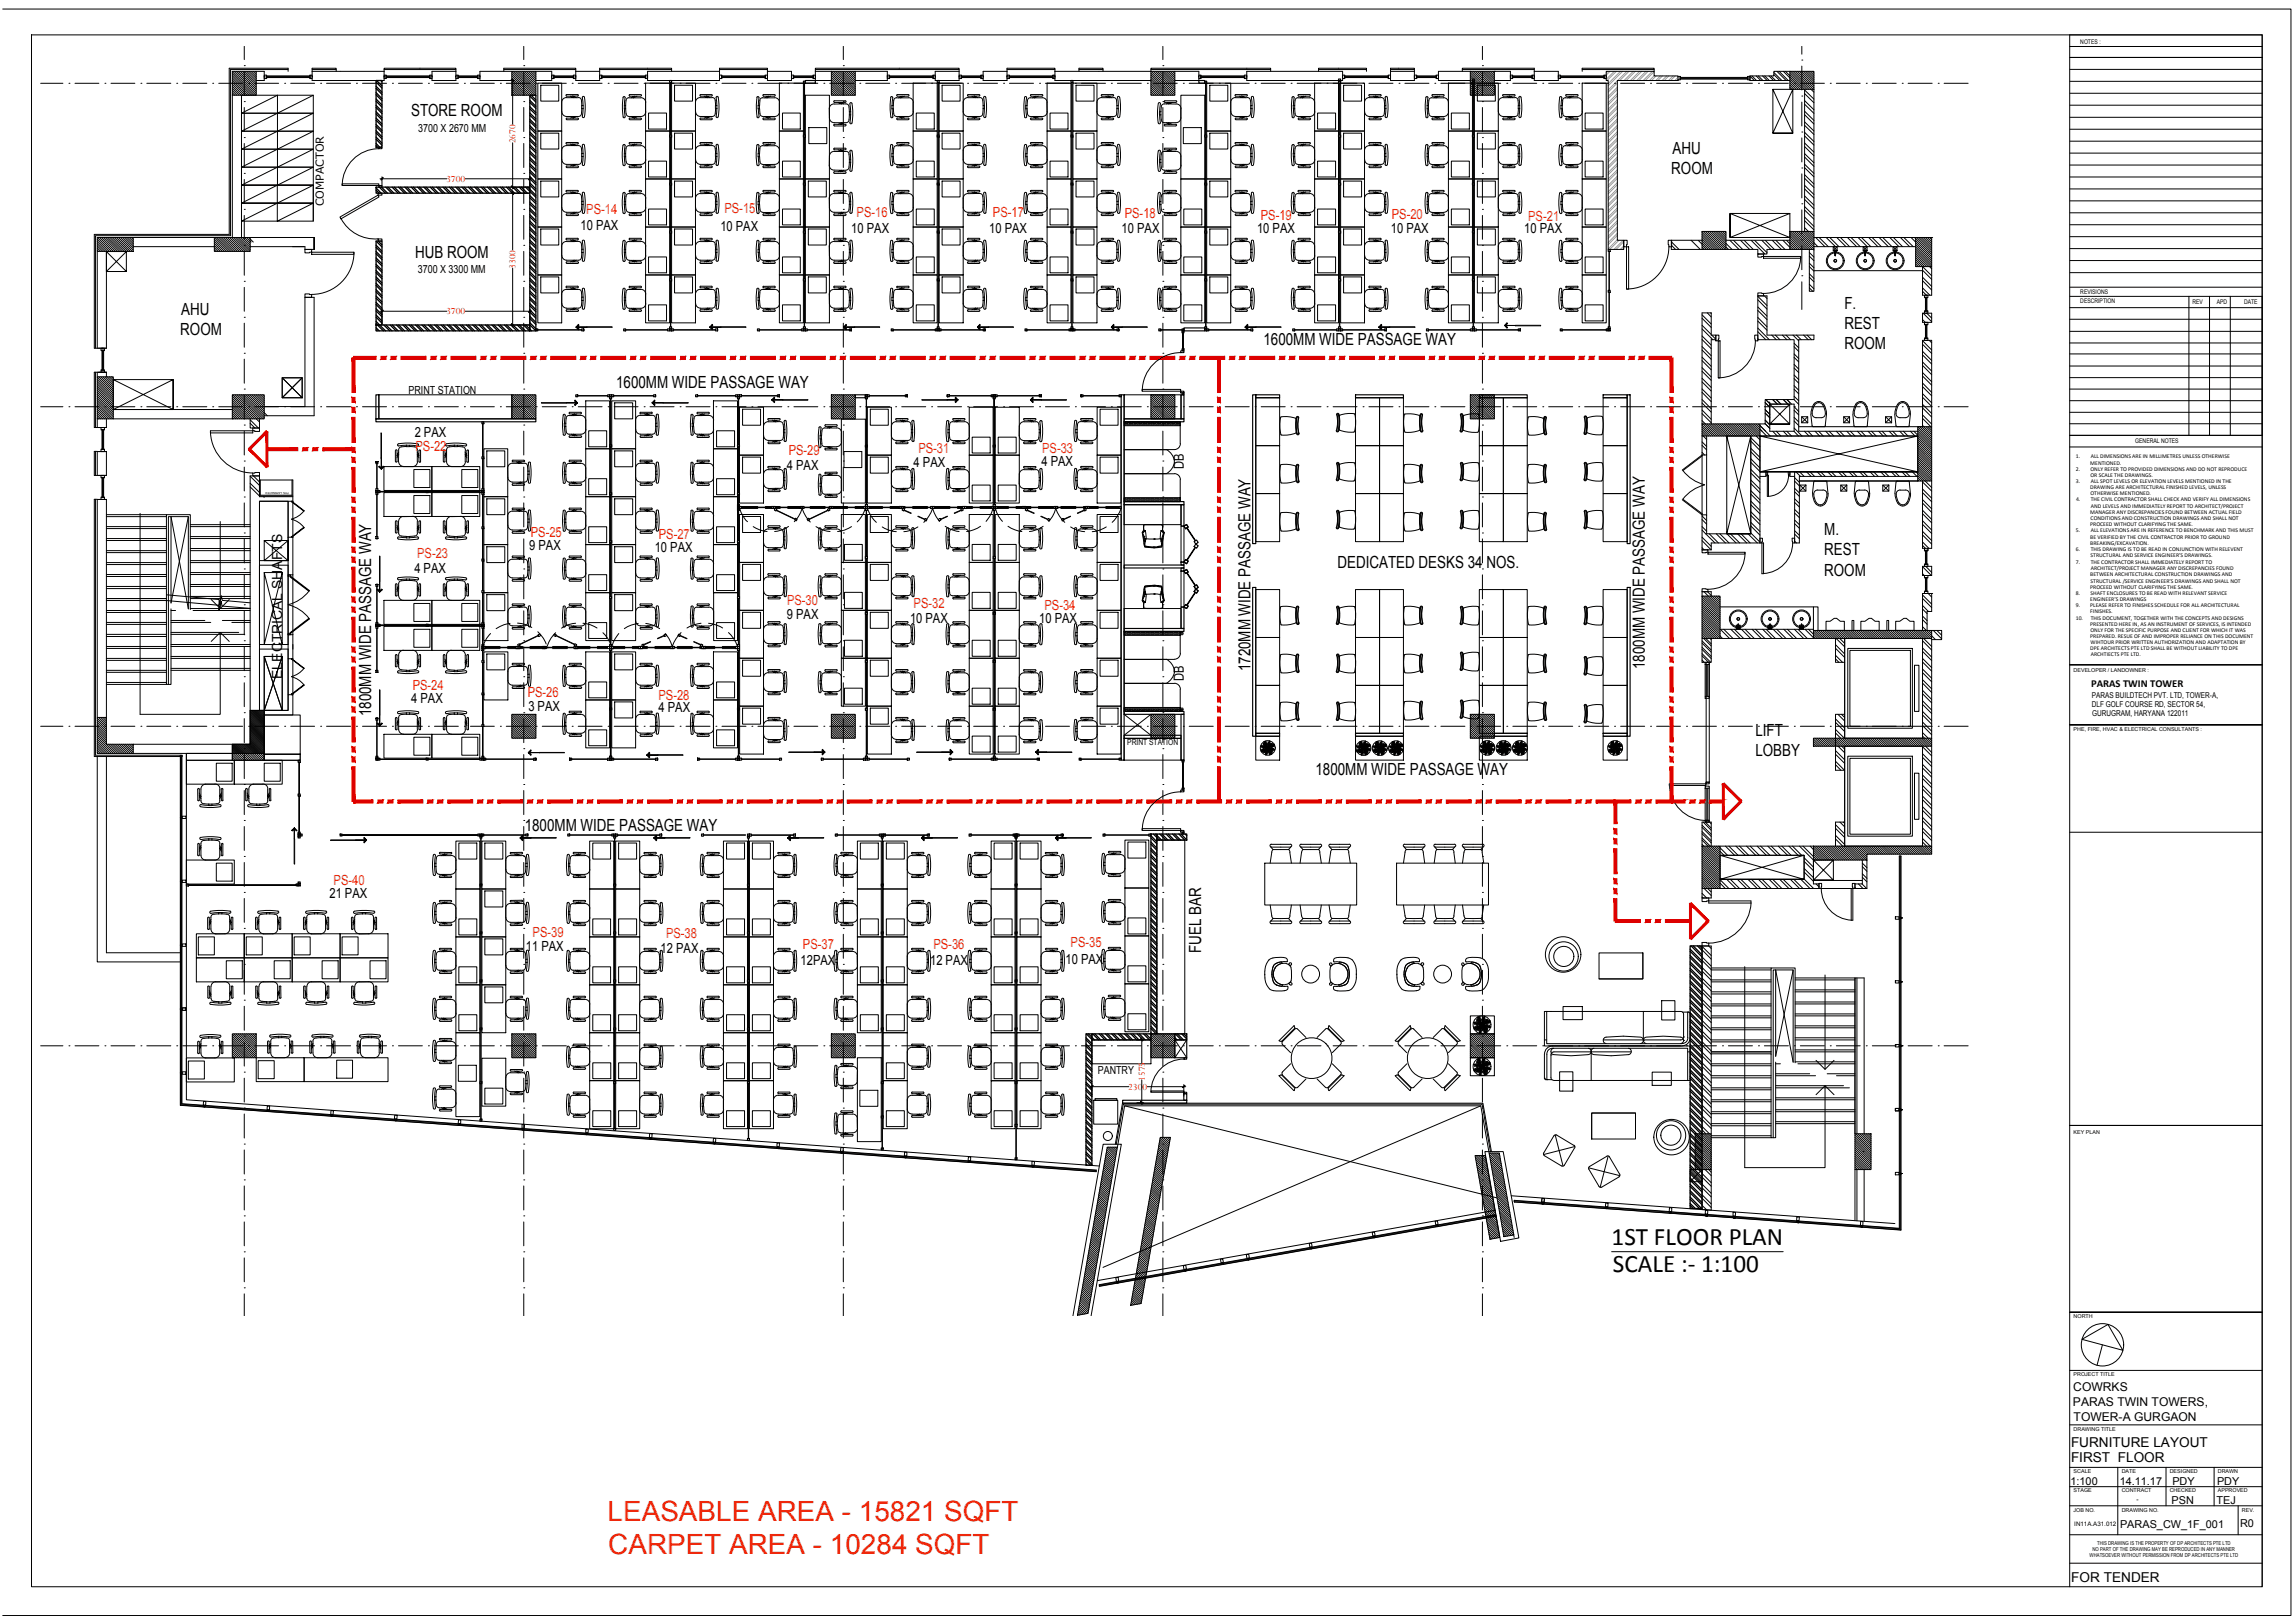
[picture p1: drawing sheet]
<svg xmlns="http://www.w3.org/2000/svg" width="594mm" height="420mm" viewBox="0 0 594 420" stroke-linecap="round" stroke-linejoin="round" font-family="sans-serif">
<defs><g id="words">
<g font-size="7.2" fill="#ff3f00">
<text x="157.3" y="393.6">LEASABLE AREA - 15821 SQFT</text>
<text x="157.5" y="402.4">CARPET AREA - 10284 SQFT</text>
</g>
<g font-size="6.5">
<text x="417.2" y="322.3">1ST FLOOR PLAN</text>
<text x="417.5" y="329.2">SCALE :- 1:100</text>
</g>
<g font-size="4.3">
<text x="106.4" y="30.2">STORE ROOM</text>
<text x="432.9" y="39.9">AHU</text>
<text x="432.6" y="45.1">ROOM</text>
<text x="107.5" y="66.7">HUB ROOM</text>
<text x="46.9" y="81.6">AHU</text>
<text x="477.4" y="79.9">F.</text>
<text x="46.7" y="86.8">ROOM</text>
<text x="327.1" y="89.4">1600MM WIDE PASSAGE WAY</text>
<text x="477.4" y="85.1">REST</text>
<text x="477.4" y="90.4">ROOM</text>
<text x="159.5" y="100.3">1600MM WIDE PASSAGE WAY</text>
<text x="472.2" y="138.6">M.</text>
<text x="472.2" y="143.8">REST</text>
<text x="346.2" y="147.1">DEDICATED DESKS 34 NOS.</text>
<text x="472.2" y="149">ROOM</text>
<text x="323.7" y="173.8" transform="rotate(-90 323.7 173.8)">1720MM WIDE PASSAGE WAY</text>
<text x="425.8" y="173.2" transform="rotate(-90 425.8 173.2)">1800MM WIDE PASSAGE WAY</text>
<text x="96" y="185.4" transform="rotate(-90 96 185.4)">1800MM WIDE PASSAGE WAY</text>
<text x="454.4" y="190.5">LIFT</text>
<text x="454.4" y="195.8">LOBBY</text>
<text x="340.5" y="200.7">1800MM WIDE PASSAGE WAY</text>
<text x="135.8" y="215.1">1800MM WIDE PASSAGE WAY</text>
<text x="310.9" y="246.7" transform="rotate(-90 310.9 246.7)">FUEL BAR</text>
</g>
<g font-size="3.6">
<text x="150.3" y="59.7">10 PAX</text>
<text x="186.5" y="59.7">10 PAX</text>
<text x="220.4" y="60.4">10 PAX</text>
<text x="256.1" y="60.4">10 PAX</text>
<text x="290.4" y="60.4">10 PAX</text>
<text x="325.4" y="60.4">10 PAX</text>
<text x="360" y="60.4">10 PAX</text>
<text x="394.6" y="60.4">10 PAX</text>
<text x="107.3" y="113">2 PAX</text>
<text x="203.7" y="121.8">4 PAX</text>
<text x="236.5" y="121">4 PAX</text>
<text x="269.6" y="120.5">4 PAX</text>
<text x="306.4" y="121.3" transform="rotate(-90 306.4 121.3)">DB</text>
<text x="137" y="142.4">9 PAX</text>
<text x="169.5" y="143">10 PAX</text>
<text x="107.3" y="148.3">4 PAX</text>
<text x="203.7" y="160.3">9 PAX</text>
<text x="235.6" y="161.3">10 PAX</text>
<text x="269" y="161.3">10 PAX</text>
<text x="73.1" y="175.7" transform="rotate(-90 73.1 175.7)">ELECTRICAL SHAFTS</text>
<text x="306.4" y="176.3" transform="rotate(-90 306.4 176.3)">DB</text>
<text x="106.5" y="182.1">4 PAX</text>
<text x="136.8" y="184">3 PAX</text>
<text x="170.5" y="184.4">4 PAX</text>
<text x="85.3" y="232.6">21 PAX</text>
<text x="136.1" y="246.2">11 PAX</text>
<text x="171" y="246.8">12 PAX</text>
<text x="207.2" y="249.7">12PAX</text>
<text x="240.8" y="249.8">12 PAX</text>
<text x="275.8" y="249.7">10 PAX</text>
</g>
<g font-size="3.6" fill="#ff3f00">
<text x="151.8" y="55.5">PS-14</text>
<text x="187.5" y="55.1">PS-15</text>
<text x="221.7" y="56.3">PS-16</text>
<text x="257" y="56.2">PS-17</text>
<text x="291.2" y="56.5">PS-18</text>
<text x="326.4" y="57">PS-19</text>
<text x="360.3" y="56.8">PS-20</text>
<text x="395.6" y="57.1">PS-21</text>
<text x="107.6" y="116.7">PS-22</text>
<text x="204.2" y="117.9">PS-29</text>
<text x="237.7" y="117.4">PS-31</text>
<text x="269.8" y="117.2">PS-33</text>
<text x="137.4" y="139">PS-25</text>
<text x="170.5" y="139.4">PS-27</text>
<text x="108" y="144.4">PS-23</text>
<text x="203.7" y="156.7">PS-30</text>
<text x="236.5" y="157.5">PS-32</text>
<text x="270.4" y="157.9">PS-34</text>
<text x="106.8" y="178.5">PS-24</text>
<text x="136.6" y="180.4">PS-26</text>
<text x="170.5" y="181.1">PS-28</text>
<text x="86.3" y="229.1">PS-40</text>
<text x="137.9" y="242.5">PS-39</text>
<text x="172.4" y="242.8">PS-38</text>
<text x="207.8" y="245.6">PS-37</text>
<text x="241.6" y="245.7">PS-36</text>
<text x="277.1" y="245.2">PS-35</text>
</g>
<g font-size="3.5">
<text x="536.1" y="374.6">FURNITURE LAYOUT</text>
<text x="536.1" y="378.6">FIRST FLOOR</text>
<text x="536.2" y="409.5">FOR TENDER</text>
</g>
<g font-size="3.1">
<text x="536.6" y="364">PARAS TWIN TOWERS,</text>
<text x="536.7" y="360.2">COWRKS</text>
<text x="536.8" y="367.8">TOWER-A GURGAON</text>
</g>
<g font-size="2.9">
<text x="108.3" y="34.1">3700 X 2670 MM</text>
<text x="108.1" y="70.7">3700 X 3300 MM</text>
<text x="105.7" y="101.9">PRINT STATION</text>
<text x="284.2" y="277.9">PANTRY</text>
</g>
<g font-size="2.8">
<text x="83.8" y="53.4" transform="rotate(-90 83.8 53.4)">COMPACTOR</text>
<text x="536" y="384.3">1:100</text>
<text x="548.7" y="384.3">14.11.17</text>
<text x="562.1" y="389.3">PSN</text>
<text x="562.3" y="384.3">PDY</text>
<text x="573.8" y="389.3">TEJ</text>
<text x="573.9" y="384.3">PDY</text>
<text x="548.8" y="395.5">PARAS_CW_1F_001</text>
<text x="579.9" y="395.2">R0</text>
</g>
<g font-size="2.7" fill="#ff3f00">
<text x="133.5" y="37.1" transform="rotate(-90 133.5 37.1)">2670</text>
<text x="115.5" y="47">3700</text>
<text x="133.5" y="69.6" transform="rotate(-90 133.5 69.6)">3300</text>
<text x="115.5" y="81.3">3700</text>
<text x="296.3" y="279.8" transform="rotate(-90 296.3 279.8)">1575</text>
<text x="292" y="282.1">2300</text>
</g>
<text font-size="2.7" x="541.3" y="177.8">PARAS TWIN TOWER</text>
<text font-size="2.2" x="291.8" y="192.9">PRINT STATION</text>
<g font-size="2.1">
<text x="541.5" y="180.8">PARAS BUILDTECH PVT. LTD, TOWER-A,</text>
<text x="541.5" y="183.1">DLF GOLF COURSE RD, SECTOR 54,</text>
<text x="541.6" y="185.4">GURUGRAM, HARYANA 122011</text>
<text x="553.1" y="388.8">-</text>
</g>
<g font-size="1.7">
<text x="538.5" y="11.4">NOTES :</text>
<text x="538.5" y="76.1">REVISIONS</text>
<text x="538.5" y="78.5">DESCRIPTION</text>
<text x="567.5" y="78.7">REV</text>
<text x="573.8" y="78.7">APD</text>
<text x="580.9" y="78.7">DATE</text>
<text x="552.7" y="114.8">GENERAL NOTES</text>
</g>
<text font-size="1.6" x="536.9" y="395">IN11A.A31.012</text>
<g font-size="1.5">
<text x="537.3" y="118.7">1.</text>
<text x="541.2" y="118.7">ALL DIMENSIONS ARE IN MILLIMETRES UNLESS OTHERWISE</text>
<text x="537.4" y="121.8">2.</text>
<text x="537.4" y="125">3.</text>
<text x="541.1" y="120.3">MENTIONED.</text>
<text x="541.1" y="121.8">ONLY REFER TO PROVIDED DIMENSIONS AND DO NOT REPRODUCE</text>
<text x="541.1" y="123.5">OR SCALE THE DRAWINGS.</text>
<text x="541.2" y="125">ALL SPOT LEVELS OR ELEVATION LEVELS MENTIONED IN THE</text>
<text x="537.4" y="129.8">4.</text>
<text x="541.1" y="126.6">DRAWING ARE ARCHITECTURAL FINISHED LEVELS, UNLESS</text>
<text x="541.1" y="128.2">OTHERWISE MENTIONED.</text>
<text x="541.2" y="129.8">THE CIVIL CONTRACTOR SHALL CHECK AND VERIFY ALL DIMENSIONS</text>
<text x="541.2" y="131.5">AND LEVELS AND IMMEDIATELY REPORT TO ARCHITECT/PROJECT</text>
<text x="537.4" y="137.9">5.</text>
<text x="541.1" y="133.1">MANAGER ANY DISCREPANCIES FOUND BETWEEN ACTUAL FIELD</text>
<text x="541.1" y="136.2">PROCEED WITHOUT CLARIFYING THE SAME.</text>
<text x="541.2" y="134.7">CONDITIONS AND CONSTRUCTION DRAWINGS AND SHALL NOT</text>
<text x="541.2" y="137.9">ALL ELEVATIONS ARE IN REFERENCE TO BENCHMARK AND THIS MUST</text>
<text x="537.4" y="142.7">6.</text>
<text x="541.1" y="139.4">BE VERIFIED BY THE CIVIL CONTRACTOR PRIOR TO GROUND</text>
<text x="541.1" y="141.1">BREAKING/EXCAVATION.</text>
<text x="541.2" y="142.7">THIS DRAWING IS TO BE READ IN CONJUNCTION WITH RELEVENT</text>
<text x="537.4" y="145.9">7.</text>
<text x="541.1" y="149.2">BETWEEN ARCHITECTURAL CONSTRUCTION DRAWINGS AND</text>
<text x="541.2" y="144.3">STRUCTURAL AND SERVICE ENGINEER’S DRAWINGS.</text>
<text x="541.2" y="145.9">THE CONTRACTOR SHALL IMMEDIATELY REPORT TO</text>
<text x="541.2" y="147.6">ARCHITECT/PROJECT MANAGER ANY DISCREPANCIES FOUND</text>
<text x="537.4" y="154.1">8.</text>
<text x="541.1" y="152.5">PROCEED WITHOUT CLARIFYING THE SAME.</text>
<text x="541.1" y="155.6">ENGINEER’S DRAWINGS</text>
<text x="541.2" y="150.9">STRUCTURAL /SERVICE ENGINEER’S DRAWINGS AND SHALL NOT</text>
<text x="541.2" y="154.1">SHAFT ENCLOSURES TO BE READ WITH RELEVANT SERVICE</text>
<text x="537.3" y="160.4">10.</text>
<text x="537.4" y="157.2">9.</text>
<text x="541.1" y="157.2">PLEASE REFER TO FINISHES SCHEDULE FOR ALL ARCHITECTURAL</text>
<text x="541.1" y="158.8">FINISHES.</text>
<text x="541.1" y="162">PRESENTED HERE IN, AS AN INSTRUMENT OF SERVICES, IS INTENDED</text>
<text x="541.2" y="160.4">THIS DOCUMENT, TOGETHER WITH THE CONCEPTS AND DESIGNS</text>
<text x="541.1" y="165.2">PREPARED. RESUE OF AND IMPROPER RELIANCE ON THIS DOCUMENT</text>
<text x="541.1" y="163.6">ONLY FOR THE SPECIFIC PURPOSE AND CLIENT FOR WHICH IT WAS</text>
<text x="541.2" y="166.8">WIHTOUR PRIOR WRITTEN AUTHORIZATION AND ADAPTATION BY</text>
<text x="541.1" y="168.3">DPE ARCHITECTS PTE LTD SHALL BE WITHOUT LIABILITY TO DPE</text>
<text x="541.2" y="169.9">ARCHTIECTS PTE LTD.</text>
</g>
<g font-size="1.4">
<text x="536.8" y="174">DEVELOPER / LANDOWNER :</text>
<text x="536.8" y="189.2">PHE, FIRE, HVAC &amp; ELECTRICAL CONSULTANTS :</text>
<text x="536.8" y="293.5">KEY PLAN</text>
<text x="536.8" y="341.2">NORTH</text>
<text x="536.8" y="356.3">PROJECT TITLE</text>
<text x="536.8" y="370.4">DRAWING TITLE</text>
<text x="536.8" y="381.4">SCALE</text>
<text x="549.2" y="381.4">DATE</text>
<text x="561.7" y="381.4">DESIGNED</text>
<text x="574.1" y="381.4">DRAWN</text>
<text x="536.8" y="386.3">STAGE</text>
<text x="549.2" y="386.3">CONTRACT</text>
<text x="561.7" y="386.3">CHECKED</text>
<text x="574.1" y="386.3">APPROVED</text>
<text x="536.8" y="391.4">JOB NO.</text>
<text x="549.2" y="391.3">DRAWING NO.</text>
<text x="580.3" y="391.3">REV.</text>
<text x="541.6" y="401.5">NO PART OF THE DRAWING MAY BE REPRODUCED IN ANY MANNER</text>
<text x="542.9" y="400">THIS DRAWING IS THE PROPERTY OF DP ARCHITECTS PTE LTD</text>
<text x="540.9" y="403.1">WHATSOEVER WITHOUT PERMISSION FROM DP ARCHITECTS PTE LTD</text>
</g>
<text font-size=".7" x="74.7" y="127.4" transform="rotate(-180 74.7 127.4)">FHS LAMINATED</text>
</g></defs>
<!-- layer: I-DOOR -->
<path d="M98.1 38.1h.8v.4h-.8zM98.1 38.5a9.5 9.5 0 0 0-9.5 9.5M88 56.2l9.9-5.7 .2 .5-9.8 5.7zM88.3 56.6a10 10 0 0 0 9.6 5.2M88.5 47.6h9.6v.4h-9.6zM97.9 50h1v.5h-1zM98.1 48h.8v.4h-.8zM97.9 61.9h1v.5h-1zM306.5 273.8h.7v.4h-.7zM306.5 274.2a8.6 8.6 0 0 0-8.6 8.5M297.9 282.4h8.6v.4h-8.6zM306.5 282.8h.7v.3h-.7z" fill="none" stroke="#000" stroke-width=".26"/>
<!-- layer: I-BASE BUILD -->
<g fill="none" stroke="#000" stroke-width=".26">
<path d="M60.1 19.6l5 5.1M60.1 19.1l5.6 5.6M60.1 18.6l6.1 6.1M60.1 18.5h6.2v6.2h-6.2zM60.6 18.5l5.7 5.7M61.2 18.5l5.1 5.1M61.7 18.5l4.6 4.6M62.2 18.5l4.1 4M62.8 18.5l3.5 3.5M63.3 18.5l3 2.9M63.9 18.5l2.4 2.4M64.4 18.5l1.9 1.8"/>
<path d="M65 18.5l1.3 1.3M65.5 18.5l.8 .8M66.1 18.5l.2 .2M66.3 18.5h2.1v2.3h-2.1M68.4 19.4h.6v.9h-.6zM68.9 19.8h11.4M69 19.7h11.3M74.6 18.5v-.8h-15.3v43h-34.9v29.4h3.1v-25h5.2v5.2h-5.2v-5.2l5.2 5.2h-5.2l5.2-5.2-3.7-3.6M74.6 18h-14.9v43h-35v29.1M80.2 19.4h.6v.9h-.6zM80.8 18.5h18.6M80.8 18h6.2"/>
<path d="M87 18.5v-.8h-6.2v3.1h18.6v-2.3M99.4 19.4h.6v.9h-.6zM99.4 18.5v-.8h18.6v.8M99.4 18h18.6M99.9 19.8h11.4M100 19.7h11.3M111.2 19.4h.6v.9h-.6zM111.8 18.5h6.2v2.3h-6.2zM118 19.4h.6v.9h-.6zM118.5 19.8h5.2M118.6 19.7h5.1M123.6 19.4h.6v.9h-.6z"/>
<path d="M130.4 18.5v-.8h18.6v.8M130.4 18h18.6M132.5 19.6l5 5.1M132.5 19.1l5.6 5.6M132.5 18.5l6.1 6.2M132.5 18.5h6.2v6.2h-6.2zM132.5 18.5h-8.3v2.3h8.3M133 18.5l5.7 5.7M133.5 18.5l5.2 5.1M134.1 18.5l4.6 4.6M134.6 18.5l4.1 4M135.2 18.5l3.5 3.5"/>
<path d="M135.7 18.5l3 2.9M136.3 18.5l2.4 2.4M136.8 18.5l1.9 1.8M137.4 18.5l1.3 1.3M137.9 18.5l.8 .7M138.5 18.5l.2 .2M138.7 18.5h4.1v2.3h-4.1M142.8 19.4h.7v.9h-.7zM143.3 19.8h5.2M143.5 19.7h5M148.4 19.4h.6v.9h-.6zM149 18.5v2.3h6.2v-3.1h18.6v.8"/>
<path d="M149 18.5h6.2M155.2 19.4h.7v.9h-.7zM155.2 18h18.6M155.7 19.8h11.5M155.9 19.7h11.3M167 19.4h.6v.9h-.6zM186.3 19.4h.6v.9h-.6zM186.3 18.5h-18.7v2.3h18.7v-3.1h12.4v.8M186.3 18h12.4M186.8 19.8h11.3M186.9 19.7h11.2M198 19.4h.7v.9h-.7z"/>
<path d="M198.7 18.5h6.2v2.3h-6.2zM204.9 19.4h.6v.9h-.6zM205.3 19.8h5.3M205.5 19.7h5.1M210.4 19.4h.7v.9h-.7zM211.1 18.5v-.8h37.2v.8M211.1 18.5h4.1M211.1 18.5v2.3h4.1M211.1 18h37.2M215.2 19.5l5.1 5.2M215.2 19l5.7 5.7M215.2 18.5l6.2 6.2"/>
<path d="M215.2 18.5h6.2v6.2h-6.2zM215.8 18.5l5.6 5.6M216.3 18.5l5.1 5.1M216.9 18.5l4.5 4.5M217.4 18.5l4 4M218 18.5l3.4 3.4M218.5 18.5l2.9 2.9M219.1 18.5l2.3 2.3M219.6 18.5l1.8 1.7M220.1 18.5l1.3 1.2M220.7 18.5l.7 .7M221.2 18.5l.2 .1"/>
<path d="M221.4 18.5h8.3v2.3h-8.3M229.7 19.4h.6v.9h-.6zM230.2 19.8h11.4M230.3 19.7h11.3M241.5 19.4h.6v.9h-.6zM242.1 18.5h6.2v2.3h-6.2zM248.3 19.4h.6v.9h-.6zM248.8 19.8h5.2M248.9 19.7h5.1M253.9 19.4h.6v.9h-.6zM260.7 19.4h.6v.9h-.6zM260.7 18.5h-6.2v2.3h6.2v-3.1h12.4v.8"/>
<path d="M260.7 18h12.4M261.2 19.8h11.4M261.3 19.7h11.3M272.5 19.4h.6v.9h-.6zM273.1 18.5h24.8M273.1 18.5v2.3h24.8M279.3 18.5v-.8h6.2v.8M279.3 18h6.2M297.9 20l4.6 4.7M297.9 19.4l5.2 5.3M297.9 18.9l5.7 5.8M297.9 18.5h6.2v6.2h-6.2z"/>
<path d="M297.9 18.5v-.8h31v.8M297.9 18h31M298 18.5l6.1 6.1M298.6 18.5l5.5 5.5M299.1 18.5l5 5M299.6 18.5l4.5 4.4M300.2 18.5l3.9 3.9M300.7 18.5l3.4 3.3M301.3 18.5l2.8 2.8M301.8 18.5l2.3 2.2M302.4 18.5l1.7 1.7M302.9 18.5l1.2 1.2"/>
<path d="M303.5 18.5l.6 .6M304 18.5l.1 .1M304.1 18.5h6.2v2.3h-6.2M310.3 19.4h.6v.9h-.6zM310.8 19.8h11.4M310.9 19.7h11.3M322.1 19.4h.6v.9h-.6zM322.7 18.5h24.8v2.3h-24.8zM341.3 18.5v-.8h12.4v.8M341.3 18h12.4M347.5 19.4h.6v.9h-.6zM348.1 19.8h11.3"/>
<path d="M348.1 19.7h11.3M359.3 19.4h.6v.9h-.6zM359.9 17.7h6.2v3.1h-6.2zM359.9 18.5h6.2M359.9 18h6.2M366.1 19.4h.7v.9h-.7zM366.6 19.8h5.2M366.8 19.7h5M371.7 19.4h.6v.9h-.6zM378.5 18.5v-.8h18.7v3.1h6.2v-2.3h-6.2M378.5 18h18.7M380.6 19.9l4.7 4.8"/>
<path d="M380.6 19.4l5.3 5.3M380.6 18.9l5.8 5.8M380.6 18.5h6.2v6.2h-6.2zM380.6 18.5h-8.3v2.3h8.3M380.8 18.5l6 6M381.3 18.5l5.5 5.4M381.9 18.5l4.9 4.9M382.4 18.5l4.4 4.3M383 18.5l3.8 3.8M383.5 18.5l3.3 3.2M384.1 18.5l2.7 2.7M384.6 18.5l2.2 2.1"/>
<path d="M385.2 18.5l1.6 1.6M385.7 18.5l1.1 1.1M386.3 18.5l.5 .5M386.8 18.5h.1M386.8 18.5h4.2v2.3h-4.2M391 19.4h.6v.9h-.6zM391.4 19.8h5.2M391.6 19.7h5M396.5 19.4h.7v.9h-.7zM403.4 19.4h.6v.9h-.6zM403.8 19.8h11.5M404 19.7h11.3"/>
<path d="M409.6 18.5v-.8h18.6v.8M409.6 18h18.6M415.1 19.4h.7v.9h-.7zM415.8 18.5h12.4v1.2h6.2v1.1h-15.7v41.4h1.6v2.4h-4v-43.8h-.5zM434.4 19.8h.6v.9l-.6-.1M452.4 19.8h.6v.9h-.6zM453 19.7v1.1h10.3M453 19.7l1.1 1.1M453.5 19.7l1.2 1.1M454.6 19.7l1.2 1.1M455.2 19.7l1.1 1.1M456.3 19.7l1.1 1.1"/>
<path d="M456.8 19.7l1.2 1.1M457.9 19.7l1.2 1.1M458.4 19.7l1.2 1.1M459.2 19.3l1.5 1.5M459.2 18.8l2 2M460 18.5l2.4 2.3M460.5 18.5l2.4 2.3M461.6 18.5l1.7 1.7M462.2 18.5l1.1 1.1M463.3 18.5h.1M463.3 18.5h-4.1v1.2h-6.2M463.3 19.9l3.3 3.2"/>
<path d="M463.3 19.3l3.8 3.8v36.8M463.3 18.8l4.4 4.3M463.3 18.5h6.2v4.6h-6.2zM463.6 18.5l4.6 4.6M464.1 18.5l5.4 5.3M464.7 18.5l4.6 4.6M465.2 18.5l4.3 4.2M465.8 18.5l3.7 3.7M466.3 18.5l3.2 3.1M466.9 18.5l2.6 2.6M467.4 18.5l2.1 2.1M468 18.5l1.5 1.5"/>
<path d="M468.5 18.5l1 1M469.1 18.5l.4 .4M60.1 22.4l2.3 2.3M60.1 21.8l2.8 2.9M60.1 21.3l3.4 3.4M60.1 20.7l3.9 4M60.1 20.2l4.5 4.5M60.1 24.7v36.8M60.1 24.6l.1 .1M60.1 24l.7 .7M60.1 23.5l1.2 1.2M60.1 22.9l1.8 1.8"/>
<path d="M62.5 24.7v36.8M68.9 20h11.4M99.9 20h11.4M118.5 20h5.2M132.5 22.4l2.3 2.3M132.5 21.8l2.8 2.9M132.5 21.3l3.4 3.4M132.5 20.7l3.9 4M132.5 20.2l4.5 4.5M132.5 24.6l.1 .1M132.5 24l.6 .7M132.5 23.5l1.2 1.2"/>
<path d="M132.5 22.9l1.7 1.8M143.3 20h5.2M155.7 20h11.5M186.8 20h11.3M205.3 20h5.3M215.2 22.3l2.4 2.4M215.2 21.7l2.9 3M215.2 21.2l3.5 3.5M215.2 20.6l4 4.1M215.2 20.1l4.6 4.6M215.2 24.5l.2 .2M215.2 23.9l.7 .8"/>
<path d="M215.2 23.4l1.3 1.3M215.2 22.8l1.8 1.9M230.2 20h11.4M248.8 20h5.2M261.2 20h11.4M297.9 22.2l2.5 2.5M297.9 21.6l3 3.1M297.9 21.1l3.5 3.6M297.9 20.5l4.1 4.2M297.9 24.4l.3 .3M297.9 23.8l.8 .9M297.9 23.3l1.4 1.4"/>
<path d="M297.9 22.7l1.9 2M301 22.6h.1M310.8 20h11.4M348.1 20h11.3M366.6 20h5.2M380.6 22.1l2.5 2.6M380.6 21.6l3.1 3.1M380.6 21l3.6 3.7M380.6 20.5l4.2 4.2M380.6 22.7l2 2M380.6 24.3l.3 .4M380.6 23.8l.9 .9"/>
<path d="M380.6 23.2l1.4 1.5M391.4 20h5.2M403.8 20h11.5M434.9 20.4h17.6M434.9 20.2h17.6M435 20h17.5M435 20.5h17.5M453 20.8h.1M458.9 23.1h5.2v11.4h-5.2v-11.4l5.2 11.4h-5.2l5.2-11.4M463.3 22l1.1 1.1M463.3 21.5l1.6 1.6M463.3 20.9l2.2 2.2"/>
<path d="M463.3 20.4l2.7 2.7M463.3 22.6l.5 .5M467.1 37.9l2.4 2.4M467.1 35.2l2.4 2.4M467.1 32.4l2.4 2.4M467.1 29.7l2.4 2.4M467.1 27l2.4 2.4M467.1 24.2l2.4 2.4M467.1 39.8l2.4 2.3M467.1 37l2.4 2.4M467.1 34.3l2.4 2.3M467.1 31.6l2.4 2.3"/>
<path d="M467.1 28.8l2.4 2.4M467.1 26l2.4 2.4M467.1 23.3l2.4 2.4M469.5 23.1v36.8M440.6 59.9h6.2v4.7h-6.2zM440.9 59.9l4.6 4.7M441.4 59.9l4.7 4.7M442 59.9l4.6 4.7M442.5 59.9l4.3 4.3M443.1 59.9l3.7 3.7M443.6 59.9l3.2 3.2M444.2 59.9l2.6 2.6"/>
<path d="M444.7 59.9l2.1 2.1M445.3 59.9l1.5 1.5M445.8 59.9l1 1M446.4 59.9l.4 .4M463.3 59.9h6.2v4.7h-6.2zM463.3 55.3v6.2h-15.5v-6.2h15.5l-15.5 6.2v-6.2l15.5 6.2M463.4 59.9l4.6 4.7M463.9 59.9l4.7 4.7M464.5 59.9l4.6 4.7M465 59.9l4.5 4.5M465.6 59.9l3.9 4h26.4M466.1 59.9l3.4 3.4"/>
<path d="M466.7 59.9l2.8 2.9M467.1 59.9l2.4 2.3M467.1 57.1l2.4 2.4M467.1 54.4l2.4 2.3M467.1 51.6l2.4 2.4M467.1 48.9l2.4 2.4M467.1 46.2l2.4 2.3M467.1 43.4l2.4 2.4M467.1 40.7l2.4 2.4M467.1 58.9l1 1M467.1 56.2l2.4 2.4M467.1 53.5l2.4 2.4"/>
<path d="M467.1 50.7l2.4 2.4M467.1 48l2.4 2.3M467.1 45.2l2.4 2.4M467.1 42.5l2.4 2.4M467.8 59.9l1.7 1.8M468.3 59.9l1.2 1.2M468.9 59.9l.6 .7M469.4 59.9l.1 .1M25.2 62l3.1 3.1M25.2 61.5l3.6 3.6M25.2 61.5h9.3v3.6h-9.3zM25.2 65.1v25"/>
<path d="M25.2 64.7l.3 .4M25.2 64.2l.9 .9M25.2 63.6l1.4 1.5M25.2 63.1l2 2M25.2 62.5l2.5 2.6M25.7 61.5l3.7 3.6M26.3 61.5l3.6 3.6M26.8 61.5l3.7 3.6M27.4 61.5l3.6 3.6M27.9 61.5l3.7 3.6M28.5 61.5l3.6 3.6M29.6 61.5l3.6 3.6"/>
<path d="M30.1 61.5l3.6 3.6M30.7 61.5l3.6 3.6M31.2 61.5l3.3 3.2M31.8 61.5l2.7 2.7M32.3 61.5l2.2 2.1M32.9 61.5l1.6 1.6M33.4 61.5l1.1 1M34 61.5l.5 .5M34.5 61.5h21M34.5 63.9h21M55.5 61.5h9.3v3.6h-9.3zM55.5 64.7l.4 .4"/>
<path d="M55.5 64.1l1 1M55.5 63.6l1.5 1.5M55.5 63l2.1 2.1M55.5 62.5l2.6 2.6M55.5 61.9l3.2 3.2M55.6 61.5l3.6 3.6M56.1 61.5l3.7 3.6M56.7 61.5l3.6 3.6M57.2 61.5l3.7 3.6M57.8 61.5l3.6 3.6M58.3 61.5l3.7 3.6M58.9 61.5l3.6 3.6"/>
<path d="M59.4 61.5l3.7 3.6M60 61.5l3.6 3.6M60.5 61.5l3.7 3.6M61.1 61.5l3.6 3.6M61.6 61.5l3.2 3.1M62.2 61.5l2.6 2.6M62.7 61.5l2.1 2M63.3 61.5l1.5 1.5M63.8 61.5l1.2 1.2M64.4 61.5l1.2 1.2M64.8 61.5h16.5v3.1v-3.1M64.8 63.9h14.1v.7h2.4"/>
<path d="M78.9 76.1l1.8 .2v.7h-1.8zM78.9 64.6h1.8v.7l-1.8 .2zM80.7 65.3h10.9v.5h-10.9zM91.6 65.3a10.9 10.9 0 0 1-10.9 10.9M420.3 62.2h.9l-.2 1.7h-.7zM421 63.9h.6v11h-.6zM431.8 62.2h.9v1.7h-.7zM432 63.9a10.9 10.9 0 0 1-10.9 10.9M432.7 63.6l1 1M432.7 62.7l1.9 1.9M437.8 62.2l2.3 2.4M439.6 62.2l1 1"/>
<path d="M440.5 62.2l.1 .1M440.6 61.8l2.7 2.8M440.6 61.3l3.3 3.3M440.6 60.7l3.8 3.9M440.6 60.2l4.4 4.4M440.6 62.2h-8v2.4l8-.1M440.6 62.4l2.2 2.2M440.6 64l.5 .6M440.6 63.4l1.1 1.2M440.6 62.9l1.6 1.7M446.8 64.6h8.2v1.2h2.4v-1.2h5.9M446.8 62.2h16.5"/>
<path d="M446.8 63.9l.6 .7M446.8 63l1.5 1.6M447.8 62.2l2.4 2.4M448.8 62.2l2.3 2.4M450.6 62.2l2.3 2.4M451.5 62.2l2.3 2.4M453.3 62.2l3.5 3.6M454.2 62.2l3.2 3.2M455 65.8h.1M455 75.8l1.5 .2v.6h-1.5zM455 65.8h1.5v.6l-1.5 .2zM455 77.6l2.4 2.4"/>
<path d="M455 79.5l2.4 2.3M455 76.7l2.4 2.4M456.1 62.2l2.3 2.4M456.5 66.4h9.6v.5h-9.6zM456.7 76.6l.7 .7M457 62.2l2.3 2.4M458.8 62.2l2.3 2.4M459.7 62.2l2.4 2.4M461.5 62.2l1.8 1.8M462.5 62.2l.8 .9M463.3 62.1l2.5 2.5M463.3 61.5l3.1 3.1"/>
<path d="M463.3 61l3.6 3.6M463.3 60.4l4.2 4.2M463.3 64.3l.3 .3M463.3 63.7l.9 .9M463.3 63.2l1.4 1.4M463.3 62.6l2 2M466.1 66.4a9.6 9.6 0 0 1-9.6 9.6M468.4 64.6v10.8h1.1v-10.8M468.4 74.5l.9 .9M468.4 71.8l1.1 1.2M468.4 69l1.1 1.2M468.4 66.3l1.1 1.2"/>
<path d="M468.4 73.6l1.1 1.2M468.4 70.9l1.1 1.2M468.4 68.1l1.1 1.2M468.4 65.4l1.1 1.2M469.4 64.6l.1 .1M469.5 61.5h26.4M469.5 70.1h28.2M469.5 63.7l.1 .2M469.5 62.8l1.1 1.1M470 61.5l2.4 2.4M470.9 61.5l2.4 2.4M472.7 61.5l2.4 2.4"/>
<path d="M473.7 61.5l2.3 2.4M474.5 63.9h1.1v1h-1.1zM474.5 63.9l1.1 1M474.8 65.2h.6M474.8 65.3l.3 .9M474.8 65h.5zM474.9 65.3h.4l-.2 .9M474.9 65.1l.4 .1-.4 .1zM474.9 65.4l.2 .2M475 66.2h.1M475 66.1h.1M475.1 65v1.2"/>
<path d="M475.2 65.4l-.1 .2M475.5 61.5l2.3 2.4M475.6 63.9l-1.1 1M476.4 61.5l2.4 2.4M478.2 61.5l2.4 2.4M479.2 61.5l2.3 2.4M481 61.5l2.3 2.4M481.9 61.5l2.4 2.4M482.3 63.9h1v1h-1zM482.3 63.9l1 1M482.5 65.2h.6M482.6 65.3l.2 .9"/>
<path d="M482.6 65.1v-.1h.5l-.1 .1M482.6 65.3h.4l-.2 .9M482.6 65.1h.4M482.7 65.1l.4 .1-.4 .1zM482.7 65.4v.2M482.7 66.2h.1M482.7 66.1h.1M482.8 65.6h.1M482.8 65v1.2M482.9 65.4l-.1 .2M483.3 63.9l-1 1M483.7 61.5l2.4 2.4"/>
<path d="M484.6 61.5l2.4 2.4M486.4 61.5l2.4 2.4M487.4 61.5l2.3 2.4M489.2 61.5l2.4 2.4M490 63.9h1.1v1h-1.1zM490 63.9l1.1 1M490.1 61.5l2.4 2.4M490.2 65.2h.7M490.4 65.1h.4M490.4 65.1l-.1-.1h.5v.1M490.4 65.1l.4 .1-.4 .1zM490.4 65.4l.1 .2"/>
<path d="M490.5 66.2h.1M490.5 66.1h.1M490.5 65v1.2M490.7 65.4l-.2 .2M490.8 65.3l-.2 .9M490.8 65.3h-.5l.3 .9M491.1 63.9l-1.1 1M491.9 61.5l2.4 2.4M492.8 61.5l2.4 2.4M494.7 61.5l1.2 1.2M495.6 61.5l.3 .3M495.9 66.7l2.3 2.3"/>
<path d="M495.9 66.1l2.9 2.9M495.9 65.6l3.4 3.4M495.9 65l4 4M495.9 64.5l4.1 4.1M495.9 63.9l4.1 4.2M495.9 63.4l4.1 4.1M495.9 62.8l4.1 4.2M495.9 62.3l4.1 4.1M495.9 61.7l4.1 4.2M495.9 61.5h4.1v7.5h-4.1zM495.9 68.8l.1 .2M495.9 68.3l.7 .7"/>
<path d="M495.9 67.8l1.2 1.2M495.9 67.2l1.8 1.8M496.2 61.5l3.8 3.8M496.7 61.5l3.3 3.3M497.3 61.5l2.7 2.7M497.7 75.4l1 1M497.7 72.7l2.3 2.4M497.7 69.9l2.3 2.4M497.7 74.5l1.9 1.9M497.7 71.8l2.3 2.3M497.8 61.5l2.2 2.2M498.2 76.4h.9v.7h-.9z"/>
<path d="M498.4 61.5l1.6 1.6M498.5 76.9v3.7M498.7 76.9v3.7M498.8 77.1v3.5M498.9 61.5l1.1 1.1M499.5 69l.5 .6M499.5 61.5l.5 .5M500 61.5h.1M500 69v7.4h-2.3v-7.4l2.3 2.4M24.7 96.4v14.3M25.2 96.4h2.3h-2M25.2 97.6h4.1v10.8h-4.1z"/>
<path d="M25.2 96.4h-.8v14.3h3.1v-2.3M25.2 96.4v1.2M25.2 99.9l4.1 4.1M25.2 99.4l4.1 4.1M25.2 98.8l4.1 4.1M25.2 98.3l4.1 4.1M25.2 97.7l4.1 4.1M25.6 97.6l3.7 3.7M26.1 97.6l3.2 3.2M26.1 95.7h.9v.7h-.9zM26.1 90.1h.9v.7h-.9zM26.4 90.6v5.1"/>
<path d="M26.5 90.6v5.3M26.7 97.6l2.6 2.6M26.7 90.6v5.3M26.8 90.6v5.1M27.2 97.6l2.1 2.1M27.5 96.4v1.2M27.8 97.6l1.5 1.5M28.3 97.6l1 1M28.9 97.6l.4 .4M29.3 98.3l15.5 7.7v-7.7l-15.5 7.7h15.5v-7.7h-15.5v7.7h30.8M73.1 97.8h5.1v5.2h-5.1zM73.1 97.8l5.1 5.2"/>
<path d="M78.2 97.8l-5.1 5.2M440.6 85.1l2.8 2.8M440.6 98.9l2.4 2.3M440.6 96.1l2.4 2.4M440.6 93.4l2.4 2.3M440.6 90.6l2.4 2.4M440.6 87.9l2.4 2.4M440.6 82.4l2.4 2.4M440.6 97.9l2.4 2.4M440.6 95.2l2.4 2.4M440.6 92.5l2.4 2.3M440.6 89.7l2.4 2.4"/>
<path d="M440.6 87l2.4 2.3M440.6 84.2l2.4 2.4M440.6 81.5l2.4 2.4M441.9 81l1.1 1.1M442.8 81l.2 .1M443.1 86.8l1 1M444.1 86.8h.9l-.2 1.4h-.7zM444.8 88.2h.4v9.6h-.4zM454.2 86.8h.8v1.4h-.7zM454.4 88.2a9.6 9.6 0 0 1-9.6 9.6M455 85.9l2.1 2M455 83.1l2.4 2.4"/>
<path d="M455 80.4l2.4 2.3M455 87.7l.3 .2M455 84.9l3 3M455 82.2l2.4 2.4M457.4 86.7v-10.1h-2.4v11.3h9.4v15.5h-7.5v6.3h-1.3M457.4 86.8h12.1v1.1h-3.9v23.7h30.8l3.6 3.6M458.6 86.8l1.2 1.1M459.6 86.8l1.1 1.1M461.4 86.8l1.2 1.1M462.3 86.8l1.2 1.1M464.1 86.8l1.5 1.4M464.4 98l1.2 1.2"/>
<path d="M464.4 95.3l1.2 1.1M464.4 92.5l1.2 1.2M464.4 89.8l1.2 1.2M464.4 99.8l1.2 1.2M464.4 97.1l1.2 1.2M464.4 94.3l1.2 1.3M464.4 91.6l1.2 1.2M464.4 88.9l1.2 1.2M465 86.8l1.2 1.1M466.9 86.8l1.2 1.1M467.8 86.8l1.2 1.1M497.7 81.1h2.3v2.4h-2.3z"/>
<path d="M497.7 97.3l2.3 2.4M497.7 82.7l.7 .8M497.7 94.6l2.3 2.4M497.7 91.9l2.3 2.3M497.7 89.1l2.3 2.4M497.7 99.2l2.3 2.4M497.7 96.4l2.3 2.4M497.7 93.7l2.3 2.4M497.7 90.9l2.3 2.4M497.7 88.2l2.3 2.4M497.8 81.1l2.2 2.2M498.2 80.4h.9v.7h-.9z"/>
<path d="M498.2 83.5h.9v.6h-.9zM498.2 87.5h.9v.6h-.9zM498.5 84v3.6M498.7 84v3.6M498.8 81.1l1.2 1.3M498.8 84.1v3.5M499.4 88.1l.6 .6M24.7 116.9v6.2M25.2 116.9h2.3h-2M25.2 103.7l4.1 4.2M25.2 103.2l4.1 4.1M25.2 102.6l4.1 4.2"/>
<path d="M25.2 102.1l4.1 4.1M25.2 101.5l4.1 4.2M25.2 101l4.1 4.1M25.2 100.4l4.1 4.2M25.2 116.9h-.8v6.2h3.1v-6.2M25.2 108.4v2.3M25.2 116.9v6.2M25.2 108.1l.3 .3M25.2 107.6l.8 .8M25.2 107l1.4 1.4M25.2 106.5l1.9 1.9M25.2 105.9l2.5 2.5"/>
<path d="M25.2 105.4l3 3M25.2 104.8l3.6 3.6M25.2 104.3l4.1 4.1M26.1 116.3h.9v.6h-.9zM26.1 110.7h.9v.6h-.9zM26.4 111.2v5.1M26.5 111.2v5.2M26.7 111.2v5.2M26.8 111.2v5.1M29.3 108.4h30.8M54.5 111.5h10.9v.6h-10.9zM54.5 112a11 11 0 0 0 10.9 10.4"/>
<path d="M60.1 102.2h8.3v6.2h-8.3zM60.1 108.1l.4 .3M60.1 107.5l.9 .9M60.1 107l1.4 1.4M60.1 106.4l2 2M60.1 105.9l2.5 2.5M60.1 105.3l3.1 3.1M60.1 104.8l3.6 3.6M60.1 104.2l4.2 4.2M60.1 103.7l4.7 4.7M60.1 103.1l5.3 5.3M60.1 102.6l5.8 5.8"/>
<path d="M60.3 102.2l6.2 6.2M60.8 102.2l6.2 6.2M61.4 102.2l6.2 6.2M61.9 102.2l6.2 6.2M62.5 102.2l5.9 5.9M63 102.2l5.4 5.4M63.6 102.2l4.8 4.8M64.1 102.2l4.3 4.3M64.7 102.2l3.7 3.7M64.8 108.4v2.4h2.4v-2.4M64.8 109.6l1.2 1.2M64.8 108.7l2.1 2.1"/>
<path d="M65.2 102.2l3.2 3.2M65.4 110.8h1.8v.9l-1.8-.2zM65.8 102.2l2.6 2.6M66.3 108.4l.9 .8M66.3 102.2l2.1 2.1M66.9 102.2l1.5 1.5M67.4 102.2l1 1M68 102.2l.4 .4M68.4 105.3h10.5v-28.3h2.4v30.6h-12.9M68.4 106.8l.8 .8M132.5 105.2l3.2 3.2M132.5 104.6l3.8 3.8"/>
<path d="M132.5 104.1l4.3 4.3M132.5 103.5l4.9 4.9M132.5 103l5.4 5.4M132.5 102.4l6 6M132.5 102.2h6.2v6.2h-6.2zM132.5 107.9l.5 .5M132.5 107.4l1 1M132.5 106.8l1.6 1.6M132.5 106.3l2.1 2.1M132.5 105.7l2.7 2.7M132.8 102.2l5.9 5.9M133.4 102.2l5.3 5.3"/>
<path d="M133.9 102.2l4.8 4.8M134.5 102.2l4.2 4.2M135 102.2l3.7 3.7M135.6 102.2l3.1 3.1M136.1 102.2l2.6 2.6M136.6 102.2l2.1 2M137.2 102.2l1.5 1.5M137.7 102.2l1 .9M138.3 102.2l.4 .4M215.2 105.1l3.3 3.3M215.2 104.5l3.9 3.9M215.2 104l4.4 4.4"/>
<path d="M215.2 103.4l5 5M215.2 102.9l5.5 5.5M215.2 102.3l6.1 6.1M215.2 102.2h6.2v6.2h-6.2zM215.2 108.4h.1M215.2 107.8l.6 .6M215.2 107.3l1.1 1.1M215.2 106.7l1.7 1.7M215.2 106.2l2.2 2.2M215.2 105.6l2.8 2.8M215.6 102.2l5.8 5.8M216.1 102.2l5.3 5.3"/>
<path d="M216.7 102.2l4.7 4.7M217.2 102.2l4.2 4.2M217.8 102.2l3.6 3.6M218.3 102.2l3.1 3.1M218.9 102.2l2.5 2.5M219.4 102.2l2 2M220 102.2l1.4 1.4M220.5 102.2l.9 .9M221.1 102.2l.3 .3M297.9 105l3.4 3.4M297.9 104.5l4 3.9M297.9 103.9l4.5 4.5"/>
<path d="M297.9 103.3l5.1 5.1M297.9 102.8l5.6 5.6M297.9 102.2l6.2 6.2M297.9 102.2h6.2v6.2h-6.2zM297.9 108.3l.1 .1M297.9 107.8l.7 .6M297.9 107.2l1.2 1.2M297.9 106.7l1.8 1.7M297.9 106.1l2.3 2.3M297.9 105.6l2.9 2.8M298.4 102.2l5.7 5.7M298.9 102.2l5.2 5.2"/>
<path d="M299.5 102.2l4.6 4.6M300 102.2l4.1 4.1M300.6 102.2l3.5 3.5M301.1 102.2l3 3M301.7 102.2l2.4 2.4M302.2 102.2l1.9 1.9M302.8 102.2l1.3 1.3M303.3 102.2l.8 .8M303.9 102.2l.2 .2M380.6 104.9l3.5 3.5M380.6 104.4l4.1 4M380.6 103.8l4.6 4.6"/>
<path d="M380.6 103.3l5.2 5.1M380.6 102.7l5.7 5.7M380.6 102.2h6.2v6.2h-6.2zM380.6 108.2l.2 .2M380.6 107.7l.8 .7M380.6 107.1l1.3 1.3M380.6 106.6l1.9 1.8M380.6 106l2.4 2.4M380.6 105.5l3 2.9M380.6 102.2l6.2 6.2M381.2 102.2l5.6 5.6M381.7 102.2l5.1 5.1"/>
<path d="M382.3 102.2l4.5 4.5M382.8 102.2l4 4M383.4 102.2l3.4 3.4M383.7 105.3h.1M383.9 102.2l2.9 2.9M384.5 102.2l2.3 2.3M385 102.2l1.8 1.8M385.6 102.2l1.2 1.2M386.1 102.2l.7 .7M386.7 102.2l.1 .1M440.6 109.7v-28.7h2.4v5.8h1.1v1.1h-1.1v21.8M440.6 110.1l2.8 2.8"/>
<path d="M440.6 108.9l3.9 4M440.6 109.7h15v3.2h-15zM440.6 112.9v20.4l-5.1-3.9M440.6 115.3l1.2 1.2M440.6 117.1l.6 .7M440.6 114.4l1.2 1.2M440.6 107.1l2.4 2.3M440.6 104.3l2.4 2.4M440.6 101.6l2.4 2.4M440.6 106.1l2.4 2.5M440.6 103.4l2.4 2.4M440.6 100.7l2.4 2.4"/>
<path d="M440.6 112.8v.1M440.6 112.2l.6 .7M440.6 111.7l1.1 1.2M440.6 111.1l1.7 1.8M440.6 110.6l2.2 2.3M440.7 118l-5.1 3.8M440.8 109.7l3.1 3.2M440.9 112.9l.9 .9M441.8 112.9v4.9h-1.2l-5.1 3.9M441.8 117.8v15.5M441.9 109.7l3.1 3.2M442.5 109.7l3.1 3.2"/>
<path d="M443 109.7l3.1 3.2M443.6 109.7l3.1 3.2M444.1 109.7l3.1 3.2M444.7 109.7l3 3.2M445.2 109.7l3.1 3.2M445.8 109.7l3 3.2M446.3 109.7l3.1 3.2M446.9 109.7l3 3.2M447 112.9h6.2v25.3h-6.2v-25.3l6.2 25.3h-6.2l6.2-25.3v25.3h-11.4v-4.9h-1.2v9h2.4v-1.7h12.6M447.4 109.7l3.1 3.2M448 109.7l3 3.2M448.5 109.7l3.1 3.2"/>
<path d="M449.1 109.7l3 3.2M449.6 109.7l3.1 3.2M450.2 109.7l3 3.2M450.7 109.7l3.1 3.2M451.3 109.7l3 3.2M451.8 109.7l3.1 3.2M452.4 109.7l3.1 3.2M452.9 109.7l2.7 2.8M453.2 116.9l2.4 2.4M453.2 116l2.4 2.4M453.2 113.3l2.4 2.4M453.2 119.7l2.4 2.4"/>
<path d="M453.2 114.2l2.4 2.4M453.2 118.8l2.4 2.4M453.4 109.7l2.2 2.2M454 109.7l1.6 1.7M454.5 109.7l1.1 1.1M454.6 112.9l1 .9M455.1 109.7l.5 .6M455.5 112.9h.1M455.6 112.9h40.8v9.2h-40.8v-9.2l40.8 9.2h-40.8l40.8-9.2zM455.6 112.9v27.7M456.1 111.6l-.5-.5 1.7 1.8M456.9 106.1l1.2 1.1"/>
<path d="M456.9 109.7l1.2 1.2M456.9 106.9l1.2 1.2M456.9 104.2l1.1 1.1M456.9 108.8l1.2 1.2M457.1 111.6l-1.5-1.4 2.6 2.7M457.1 103.4l1.1 1.2M458 104.1l.1 .1M458.1 104.6h6.3v7h-6.3zM458.1 104.6h5.2v5.2h-5.2v-5.2l5.2 5.2h-5.2l5.2-5.2M458.9 111.6l1.2 1.3M458.9 103.4l1.2 1.2M459.8 111.6l1.2 1.3"/>
<path d="M459.8 103.4l1.2 1.2M461.6 111.6l1.2 1.3M461.6 103.4l1.2 1.2M462.5 111.6l1.2 1.3M463.3 104.2l-.7-.8 1.1 1.2M464.4 111.6l1.2 1.3M464.4 103.4l1.2 1.3M464.4 109l1.2 1.2M464.4 106.2l1.2 1.2M464.4 100.8l1.2 1.2M464.4 110.8l2.1 2.1M464.4 108l1.2 1.2"/>
<path d="M464.4 105.3l1.2 1.2M464.4 102.6l1.2 1.2M465.6 110.5h32.2M466.4 107.9h1.5v1.5h-1.5zM466.4 107.9l1.5 1.5M467.1 111.6l1.2 1.3M467.9 107.9l-1.5 1.5M468 111.6l1.2 1.3M468.7 107.3l.4 3M468.8 107.2a3.3 3.3 0 0 1 1.6-3.2 2.04 2.04 0 0 1 2.3 2.1l.1 1.1M469.1 107.1l.3 .7 .7 .3M469.1 110.2l.3 .3"/>
<path d="M469.1 107a2.65 2.65 0 0 1 1.7-2.8 2.65 2.65 0 0 1 1.6 3.4l-.7 .5h-1.6M469.8 111.6l1.2 1.3M470.8 111.6l1.2 1.3M472.5 110.2l-.3 .3M472.6 111.6l1.2 1.3M472.8 107.2l-.3 3.1M473.5 111.6l1.2 1.3M475.3 111.6l1.2 1.3M476.2 111.6l1.2 1.3M477.3 107.9h1.5v1.5h-1.5zM477.3 107.9l1.5 1.5M478.1 111.6l1.1 1.3"/>
<path d="M478.8 107.9l-1.5 1.5M479 111.6l1.2 1.3M479.6 107.3l.3 3M479.7 107.2a3.3 3.3 0 0 1 1.6-3.2 2.04 2.04 0 0 1 2.2 2.1l.1 1.1M479.9 110.2l.3 .3M480.8 111.6l1.2 1.3M481.7 111.6l1.2 1.3M482.7 104.8a1.35 1.35 0 0 0-1.6-.5 1.35 1.35 0 0 0-.9 1.4l-.1 .4a1.29 1.29 0 0 0 .9 2M482.7 104.8a2.93 2.93 0 0 1 .4 3l-.5 .3h-1.6M483.4 110.2l-.3 .3M483.6 111.6l1.1 1.3M483.6 107.2l-.3 3.1"/>
<path d="M484.4 111.6l1.3 1.3M486.3 111.6l1.2 1.3M487.2 111.6l1.2 1.3M488.1 107.9h1.6v1.5h-1.6zM488.1 107.9l1.6 1.5M489 111.6l1.2 1.3M489.7 107.9l-1.6 1.5M490 111.6l1.1 1.3M490.5 107.3l.3 3M490.8 110.2l.3 .3M491.8 111.6l1.2 1.3M492.7 111.6l1.2 1.3"/>
<path d="M493.6 104.8a2.93 2.93 0 0 1 .3 3l-.4 .3h-1.7a1.29 1.29 0 0 1-.9-2 1.73 1.73 0 0 1 1.9-1.8l.7 .5M493.8 104.7a1.67 1.67 0 0 0-1.9-.7 1.67 1.67 0 0 0-1.1 1.6l-.3 1.6M493.8 104.7l.6 1.4 .1 1.1M494.2 110.2l-.2 .3M494.5 111.6l1.2 1.3M494.5 107.2l-.3 3.1M495.4 111.6l1 1.1M496.4 119.8l3.6 3.7M496.4 119.3l3.6 3.6M496.4 118.7l3.6 3.7M496.4 118.2l3.6 3.6M496.4 117.7l3.6 3.6"/>
<path d="M496.4 117.1l3.6 3.6M496.4 116.6l3.6 3.6M496.4 116l3.6 3.6M496.4 115.5l3.6 3.6M496.4 114.9l3.6 3.6M496.4 114.4l3.6 3.6M496.4 113.8l3.6 3.6M496.4 113.3l3.6 3.6M496.4 112.7l3.6 3.6M496.4 112.2l3.6 3.6M496.4 111.1l3.6 3.6M496.4 110.5l3.6 3.6"/>
<path d="M496.4 110.5h3.6v14h-3.6zM496.9 110.5l3.1 3.1M497.5 110.5l2.5 2.5M497.7 110.5v-22.4h2.3v22.4M497.7 102.8l2.3 2.4M497.7 100.1l2.3 2.4M497.7 108.3l2.1 2.2M497.7 105.6l2.3 2.4M497.7 110.1l.3 .4M497.7 107.4l2.3 2.4M497.7 104.7l2.3 2.3M497.7 101.9l2.3 2.4"/>
<path d="M498 110.5l2 2M498.6 110.5l1.4 1.4M499.1 110.5l.9 .9M499.6 110.5l.4 .3M24.7 129.3v66.2h21.9M25.2 129.3h-.8v66.5h22.2v-.3h.5M25.5 129.3h2h-2.3v56.4M26.1 128.7h.9v.6h-.9zM26.1 123.1h.9v.6h-.9zM26.4 123.6v5.1M26.5 123.6v5.2M26.7 123.6v5.2"/>
<path d="M26.8 123.6v5.1M27.5 129.3v56.4M27.5 139.4h15.6M27.5 139.9h15.6M27.5 136.3h15.6M27.5 136.8h15.6M27.5 133.2h15.6M27.5 133.7h15.6M36.3 132.9v52h20.7v-21.2M48.8 133.7l-4.5 22.4v-22.4l4.5 23.9v-23.9h-5.2v43.5M49.3 138.9h15.5M49.3 139.4h15.5"/>
<path d="M49.3 135.8h15.5M49.3 136.3h15.5M57 135v22.5M64.8 123.3l2.4 2.4M64.8 125.1l2.4 2.4M65.6 123.2l1.6 1.6M67.2 129.8h7.4v54.1h-7.4zM67.2 124.3h8.6v4.1h-8.6l-2.4-2.4M67.4 124.3v3.9h8.2v-3.9M68.2 128.6l.2 .1M68.4 139.9l6.2 5.2v-5.2l-6.2 5.2h6.2v-5.2h-6.2v5.2M74.6 129.8v15.3h-7.4v-15.3h8.6"/>
<path d="M74.6 139.1h1.2M75.4 138.9h.4v.2h-.4zM75.4 129.8h.4v.2h-.4zM75.4 134.4l1.8 .8 1.5 1.3M75.7 138.7l2.9-2.2 .1 .1-2.9 2.3zM75.8 130l2.9 2.2-3-2.1zM78.7 132.3l-1.5 1.3-1.8 .8M435.6 129.2l5.1 3.9M435.6 121.8a10.2 10.2 0 0 0 5.7 3.7M440.6 137.2l3.3 3.4M440.6 134.5l1.2 1.2M440.6 136.3l1.2 1.2"/>
<path d="M440.6 133.6l1.2 1.2M440.6 140l2.3 2.3M440.6 139.1l2.4 2.3M441.3 125.5a10.2 10.2 0 0 0-5.7 3.7M442.5 138.2l2.3 2.4M444.3 138.2l2.3 2.4M445.2 138.2l2.4 2.4M447 138.2l2.4 2.4M447.9 138.2l2.4 2.4M449.8 138.2l2.3 2.4M450.7 138.2l2.3 2.4M452.5 138.2l2.4 2.4"/>
<path d="M453.2 127.9l2.4 2.4M453.2 138l2.4 2.3M453.2 135.2l2.4 2.4M453.2 127l2.4 2.4M453.2 124.3l2.4 2.3M453.2 136.2l2.4 2.3M453.2 133.4l2.4 2.4M453.2 130.7l2.4 2.3M453.2 125.2l2.4 2.4M453.2 122.4l2.4 2.4M453.2 132.5l2.4 2.3M453.2 129.7l2.4 2.4"/>
<path d="M453.2 121.5l2.4 2.4M455.6 139.3h.6l-.1 1.3h-.5M455.6 122.1h1.5M457.1 122.1h.5l-.1 .9h-.4M457.1 122.1v1.2h-1.5M457.5 123h.3v5.5h-.3zM463 123a5.5 5.5 0 0 1-5.2 5.5M463.3 122.1v.9h-.4M463.3 122.1h-.4v.9M463.3 122.1v1.2h1.3M463.9 139.3h.7v1.3h-.6zM464.6 124.6l1.2 1.2"/>
<path d="M464.6 138.3l1.2 1.2M464.6 135.6l1.2 1.2M464.6 132.8l1.2 1.2M464.6 130.1l1.2 1.1M464.6 127.3l1.2 1.2M464.6 137.4l1.2 1.2M464.6 134.6l1.2 1.2M464.6 131.9l1.2 1.2M464.6 129.1l1.2 1.2M464.6 126.4l1.2 1.2M464.6 123.7l1.2 1.2M464.9 122.1l1.2 1.2"/>
<path d="M465.8 124.5h30.6M465.8 122.1l1.2 1.2M465.9 125.6h1.6v1.5h-1.6zM465.9 125.6l1.6 1.5M467.5 125.6l-1.6 1.5M467.6 122.1l1.2 1.2M468.5 122.1l1.2 1.2M469.5 127.9l.3 1.4 .4 .8M469.8 124.6h2.8M469.8 124.5l-.3 .3-.3 3a3.3 3.3 0 0 0 1.6 3.1 2.04 2.04 0 0 0 2.3-2.1l.1-1M470.2 130.1a1.21 1.21 0 0 0 2 0M470.4 122.1l1.2 1.2"/>
<path d="M470.5 126.9h1.4M470.5 126.8l-.7 .4-.3 .7M471.3 122.1l1.2 1.2M471.9 126.8l.7 .4 .3 .7M472.7 124.5l.2 .3M472.9 124.8l.3 3M472.9 127.9l-.1 .9-.5 1.3M473.1 122.1l1.2 1.2M474 122.1l1.2 1.2M475.9 122.1l1.1 1.2M476.5 125.6h1.6v1.5h-1.6zM476.5 125.6l1.6 1.5"/>
<path d="M476.8 122.1l1.2 1.2M478.1 125.6l-1.6 1.5M478.6 122.1l1.2 1.2M479.5 122.1l1.2 1.2M480.3 127.9a2.65 2.65 0 0 0 1.7 2.8 2.19 2.19 0 0 0 1.6-2.3l.1-.5M480.5 124.6h2.9M480.5 124.5l-.2 .3-.3 3 .3 1.5 .4 1M481.3 126.9h1.3M481.3 126.8l-.7 .4-.3 .7M481.4 122.1l1.1 1.2M482.2 122.1l1.2 1.2M482.6 126.8l.8 .4 .3 .7"/>
<path d="M483.5 124.5l.2 .3M483.7 124.8l.3 3a3.3 3.3 0 0 1-1.6 3.1h-.8l-.9-.6M484.1 122.1l1.2 1.2M485 122.1l1.2 1.2M486.8 122.1l1.2 1.2M487.4 125.6h1.5v1.5h-1.5zM487.4 125.6l1.5 1.5M487.8 122.1l1.1 1.2M488.9 125.6l-1.5 1.5M489.6 122.1l1.2 1.2M490.5 122.1l1.1 1.2M490.8 124.8l-.3 2.9"/>
<path d="M491.1 124.6h2.9M491.1 124.5l-.3 .3M491.9 126.9h1.3M491.9 126.8l-.8 .4-.3 .7M492.3 122.1l1.2 1.2M493.2 122.1l1.2 1.2M493.2 126.8l.8 .4 .3 .7M494 124.5l.3 .3M494.2 124.8l.4 3a3.3 3.3 0 0 1-1.7 3.1 2.04 2.04 0 0 1-2.2-2.1l-.2-1M494.3 127.9a2.65 2.65 0 0 1-1.7 2.8 2.2 2.2 0 0 1-1.7-2.3l-.1-.5M495 122.1l1.2 1.2M496 122.1l.4 .5"/>
<path d="M496.4 122.1h-31.8v18.5h1.2v-17.3h30.6M496.4 122.6l3.6 3.6M496.4 122l2.5 2.5M496.4 121.5l3.1 3M496.4 120.9l3.6 3.6v17.5h-2.3v-17.5M496.4 120.4l3.6 3.6M496.4 124.2l.3 .3M496.4 123.7l.9 .8M496.4 123.1l1.4 1.4M497.7 138.5l2.3 2.4M497.7 135.7l2.3 2.4M497.7 133l2.3 2.4"/>
<path d="M497.7 124.8l2.3 2.3M497.7 130.2l2.3 2.4M497.7 127.5l2.3 2.4M497.7 137.6l2.3 2.3M497.7 134.8l2.3 2.4M497.7 132.1l2.3 2.4M497.7 129.3l2.3 2.4M497.7 126.6l2.3 2.4M27.5 155.5h15.6l13.6 1.2v1.4l.6-2.4 .2 1.2 7.3 .6h-15.5M27.5 158h15.6M27.5 155h15.6M27.5 151.8h15.6"/>
<path d="M27.5 148.7h15.6M27.5 145.6h15.6M27.5 142.6h15.6M27.5 158.6h15.6M27.5 152.4h15.6M27.5 149.2h15.6M27.5 146.1h15.6M27.5 143.1h15.6M43.1 154l13.6 1.2v1.4l.6-2.4 .2 1.2 7.3 .7M44.3 157.6v19.6h-1.2v-44h6.2v24.6M44.3 158h1.2M49.3 145.1h15.5"/>
<path d="M49.3 142h15.5M49.3 155h15.5M49.3 151.8h15.5M49.3 148.2h15.5M49.3 151.3h15.5M49.3 154.4h15.5M49.3 148.7h15.5M49.3 145.6h15.5M49.3 142.6h15.5M50 158h14.8M54.7 155.2l2.3 2.3 2.3-2.3M68.4 148.2h4.7v18.6h-4.7v-18.6l4.7 18.6h-4.7l4.7-18.6"/>
<path d="M74.6 148.8h.6v.4h-.6zM74.6 148.8v15.5M75.2 149.2l4.9 3.7-.1 .1-4.9-3.6zM75.8 148.8h-1.2v-2.5h-7.4v20.5h7.4v-2.5h1.2M80 153a9.9 9.9 0 0 1-5.4 3.6 9.7 9.7 0 0 1 5.4 3.5M440.6 159.9l5.3 5.4M440.6 159.4l4.6 4.7M440.6 158.8l4.6 4.7M440.6 158.3l4.6 4.7M440.6 157.7l4.6 4.7M440.6 157.2l4.6 4.7M440.6 156.7l4.6 4.6"/>
<path d="M440.6 156.1l4.6 4.7M440.6 155.6l4.6 4.6M440.6 155l4.6 4.7M440.6 154.5l4.6 4.6M440.6 154.3h4.6v11h-4.6zM440.6 152.4l1.5 .1v.7h-1.5zM440.6 142.3h1.5v.7l-1.5 .1zM440.6 154.3v-1.1h2.4v1.1M440.6 141.8l.5 .5M441 154.3l4.2 4.3M441.1 153.2l1.1 1.1M441.5 154.3l3.7 3.7"/>
<path d="M442 153.2l1 .9M442.1 154.3l3.1 3.2M442.1 143h9.6v.4h-9.6zM442.6 154.3l2.6 2.6M443.2 154.3l2 2.1M443.7 154.3l1.5 1.5M444.3 154.3l.9 1M444.8 154.3l.4 .4M445.2 157.1h24.2M451.7 143a9.6 9.6 0 0 1-9.6 9.5M456.1 140.6h.4v7.9h-.4zM464 140.5a7.9 7.9 0 0 1-7.5 8"/>
<path d="M464.6 140.1l.4 .5M497.7 146.6h2.3v2.4h-2.3zM497.7 146.7l2.2 2.3M497.7 141.2l.7 .8M497.7 140.3l1.6 1.7M497.7 148.5l.4 .5M497.7 157.7l1.1 1.1M497.7 154.9l2.3 2.4M497.7 159.5l1.1 1.2M497.7 156.7l1.5 1.6M497.7 154l2.3 2.4M498.2 149h.9v.6h-.9z"/>
<path d="M498.2 153h.9v.6h-.9zM498.2 142v.6h.9v-.6M498.2 146h.9v.6h-.9zM498.5 142.5v3.6M498.5 149.5v3.6M498.5 146.6l1.5 1.6M498.7 142.5v3.6M498.7 149.5v3.6M498.8 142.6v3.5M498.8 149.6v3.5M499.1 153.6l.9 1M500 153.6h-2.3v9.6h-27.1v-6.1h-1.2v5.8"/>
<path d="M500 153.6h.1M500 153.6v4.7h-1.2v4.9M27.5 173.5h15.6M27.5 170.4h15.6M27.5 167.4h15.6M27.5 164.2h15.6M27.5 161.1h15.6M27.5 176.7h15.6M27.5 177.2h15.6M27.5 174h15.6M27.5 171h15.6M27.5 167.9h15.6"/>
<path d="M27.5 164.8h15.6M27.5 161.6h15.6M44.3 166.8h20.5M44.3 173.5h20.5M44.3 170.4h20.5M44.3 167.4h20.5M44.3 164.2h19.1M44.3 161.1h10.3M44.3 160.6h8.7M44.3 173h20.5M44.3 169.9h20.5M44.3 163.7h17.5"/>
<path d="M54.7 166l2.3-2.3 2.3 2.3M57.6 160.6h7.2M60 161.1h4.8M68.4 169.9h4.7v14h-4.7zM68.4 169.9h4.7v14h-4.7l4.7-14-4.7 14zM68.4 169.9l4.7 14M74.6 164h.6v.3h-.6zM74.6 170.5v9.3M75.1 163.8l4.9-3.7 .1 .1-4.9 3.8zM75.4 179.6h.4v.2h-.4zM75.4 170.5h.4v.2h-.4zM75.4 175.2l1.8 .8 1.5 1.3"/>
<path d="M75.7 170.8l3 2.2zM75.7 179.5l2.9-2.2 .1 .1-2.9 2.2zM75.8 166.8v3.7h-1.2v-2.5h-7.4v15.9M75.8 168v-39.4h-8.6v-6.3h-1.2v.2h-.6v.7h1.8h-2.4v60.7l3.6 3.6M75.8 170.5v9.3M78.7 173l-1.5 1.4-1.8 .7M440.6 165.3v6.2h2.4v-6.2M440.6 162.7l2.6 2.6M440.6 162.2l3.1 3.1M440.6 161.6l3.7 3.7M440.6 161.1l4.2 4.2M440.6 160.5l4.6 4.7"/>
<path d="M440.6 171.4v.1M440.6 169.8l1.7 1.7M440.6 168.1l2.4 2.4M440.6 166.5l2.4 2.3M440.6 163.3l2.4 2.3M440.6 170.9l.6 .6M440.6 169.2l2.2 2.3M440.6 167.6l2.4 2.3M440.6 165.9l2.4 2.4M440.6 164.4l2.4 2.3M440.6 164.9l.4 .4M440.6 163.8l1.5 1.5"/>
<path d="M441 165.3l2 1.9M441.4 171.5h1.1v.5h-1.1zM441.4 172v8.3M441.8 172v8.3M442.1 172v8.3M442.5 172v8.3M445.2 162.9h24.2v.3M445.3 162.9l2.4 2.4M446.2 162.9l2.4 2.4M448 162.9l2.5 2.4M449 162.9l2.3 2.4M449.4 161.9h1.1v1h-1.1z"/>
<path d="M449.4 161.9l1.1 1M449.6 162.6h.6M449.7 162.7v.1M449.7 162.8h.5M449.8 162.7h.4M449.8 162.4h.4M449.8 162.4l.4 .2-.4 .1zM449.9 161.6l.3 .9M449.9 162.2l-.1 .2M449.9 161.6l-.2 .9M449.9 162.1h.1M449.9 161.6h.1"/>
<path d="M449.9 161.6v1.2M450 162.2l.1 .2M450.1 162.7l.1 .1M450.5 161.9l-1.1 1M450.8 162.9l2.4 2.4M451.7 162.9l2.4 2.4M453.5 162.9l2.4 2.4M454.4 162.9l2.4 2.4M456.3 162.9l2.4 2.4M457.2 162.9l2.4 2.4M457.7 161.9h1v1h-1zM457.7 161.9l1 1"/>
<path d="M457.8 162.6h.7M458 162.7h.4M458 162.4h.4M458 162.7l.4 .1M458 162.4l.4 .2-.4 .1zM458.1 161.6l.3 .9M458.1 162.2v.2M458.1 161.6l-.2 .9M458.1 162.1h.1M458.1 161.6h.1M458.2 161.6h.1M458.2 161.6v1.2"/>
<path d="M458.2 162.2l.1 .2M458.3 162.7l.1 .1M458.7 161.9l-1 1M459 162.9l2.4 2.4M459.9 162.9l2.4 2.4M461.8 162.9l2.3 2.4M462.7 162.9l2.4 2.4M464.5 162.9l2.4 2.4M465.4 162.9l2.4 2.4M465.8 161.9h1v1h-1zM465.8 161.9l1 1M466 162.6h.6"/>
<path d="M466.1 162.8h.5M466.1 162.7h.5l-.1 .1M466.1 162.4h.5M466.2 162.7l-.1 .1M466.2 162.4l.4 .2-.4 .1zM466.3 161.6l.2 .9M466.3 162.2l-.1 .2M466.3 161.6l-.2 .9M466.3 162.1h.1M466.3 161.6h.1M466.4 162.2l.1 .2M466.4 161.6l-.1 1.2"/>
<path d="M466.8 161.9l-1 1M467.3 162.9l2.1 2.2M468.2 162.9l2.4 2.4M469.4 163.2h30.6v2.1h-30.6zM469.4 165.2l-24.2 .1M469.4 164.7l.6 .6M469.4 163.6l1.7 1.7M469.6 163.2l2.1 2.1M470.1 163.2l2.1 2.1M470.7 163.2l2.1 2.1M471.2 163.2l2.1 2.1M471.8 163.2l2.1 2.1"/>
<path d="M472.3 163.2l2.1 2.1M472.7 160.8h1l1.1-.7h.6l1 .7h1v2.4h-4.7zM472.9 163.2l2.1 2.1M473.4 163.2l2.1 2.1M474 163.2l2.1 2.1M474.5 163.2l2.1 2.1M475.1 163.2l2.1 2.1M475.1 165.3v6.2h2.4v19.6M475.1 170.6l.9 .9M475.1 167.8l2.4 2.4M475.1 169.6l1.9 1.9M475.1 166.9l2.4 2.4"/>
<path d="M475.3 165.3l2.2 2.1M475.6 163.2l2.1 2.1M476.2 163.2l2.1 2.1M476.2 165.3l1.3 1.3M476.7 163.2l2.1 2.1M477.3 163.2l2.1 2.1M477.5 165.3h20.2v25.8h-20.2zM477.5 165.3v6.2M477.8 163.2l2.1 2.1M478.3 167.9h16.7v20.6h-16.7zM478.4 163.2l2 2.1M478.9 168.4h15.6v19.6h-15.6z"/>
<path d="M478.9 163.2l2.1 2.1M479.4 163.2v-2.6h.5v2.6M479.5 163.2l2 2.1M480 163.2l2.1 2.1M480.6 163.2l2 2.1M481.1 163.2l2.1 2.1M481.7 163.2l2 2.1M481.7 160.8h1.1l1-.7h.6l1 .7h1v2.4h-4.7zM482.2 163.2l2.1 2.1M482.8 163.2l2 2.1M483.3 163.2l2.1 2.1M483.9 163.2l2 2.1"/>
<path d="M484.4 163.2l2.1 2.1M485 163.2l2 2.1M485.5 163.2l2.1 2.1M486.1 163.2l2 2.1M486.6 163.2l2.1 2.1M487.2 163.2l2 2.1M487.7 163.2l2.1 2.1M488.3 163.2l2 2.1M488.4 163.2v-2.6h.5v2.6M488.8 163.2l2 2.1M489.4 163.2l2 2.1M489.9 163.2l2 2.1"/>
<path d="M490.5 163.2l2 2.1M490.7 160.8h1.1l1-.7h.7l.9 .7h1.1v2.4h-4.8zM491 163.2l2 2.1M491.5 163.2l2.1 2.1M492.1 163.2l2 2.1M492.6 163.2l2.1 2.1M493.2 163.2l2 2.1M493.7 163.2l2.1 2.1M494.3 163.2l2 2.1M494.8 163.2l2.1 2.1M495.4 163.2l2 2.1M495.6 172.2h1.1v12h-1.1z"/>
<path d="M495.9 163.2l4.1 4.2M496.5 163.2l2 2.1M497 163.2l2.1 2.1M497.6 163.2l2 2.1M497.7 165.3v25.8M497.7 163.2h.1M497.7 160.4l1.1 1.2M497.7 162.2l3.3 3.4M497.7 179.6l2.3 2.4M497.7 176.8l2.3 2.5M497.7 174.1l2.3 2.4M497.7 171.4l2.3 2.4"/>
<path d="M497.7 168.6l2.3 2.4M497.7 165.9l2.3 2.4M497.7 178.7l2.3 2.4M497.7 176l2.3 2.3M497.7 173.2l2.3 2.4M497.7 170.4l2.3 2.4M497.7 167.7l2.3 2.4M498.1 163.2l1.9 1.9M499.2 163.2l.8 .8M499.8 165.3l.3 .3M499.8 163.2l.2 .3M500 163.2h2.6v2.4h-2.6v25.5"/>
<path d="M500.5 163.2l2.1 2.2M501.4 163.2l1.2 1.2M25.2 195.8v53.2h21.5M25.2 187.6l2.3 2.4M25.2 187l2.3 2.4M25.2 186.5l2.3 2.4M25.2 185.9l2.3 2.4M25.2 185.7h2.3v7h7v2.3h-9.3zM25.2 194.7l.3 .3M25.2 194.2l.9 .8M25.2 193.6l1.4 1.4M25.2 193.1l2 1.9"/>
<path d="M25.2 192.5l2.5 2.5M25.2 192l3.1 3M25.2 191.4l3.6 3.6M25.2 190.9l4.2 4.1M25.2 190.3l4.7 4.7M25.2 189.8l2.3 2.4M25.2 189.2l2.3 2.4M25.2 188.7l2.3 2.4M25.2 188.1l2.3 2.4M25.6 185.7l1.9 2.1M26.1 185.7l1.4 1.5M26.7 185.7l.8 1"/>
<path d="M27.2 185.7l.3 .4M27.5 195.8v50.8h19.2M28.1 192.7l2.4 2.3M28.6 192.7l2.4 2.3M29.2 192.7l2.4 2.3M29.7 192.7l2.4 2.3M30.3 192.7l2.4 2.3M30.8 192.7l2.4 2.3M31.4 192.7l2.4 2.3M31.9 192.7l2.4 2.3M32.5 192.7l2 2M33 192.7l1.5 1.5"/>
<path d="M33.6 192.7l.9 .9M34.1 192.7l.4 .4M34.5 192.7h25.6l4.2 4.1M34.5 195h25.6M46.7 195.6v15.7M47 195.6v15.7M47.1 195.5v.3M48.2 195v89.7l236.4 17.2M60.1 194.9l2 1.9M60.1 194.3l2.5 2.5M60.1 193.8l3.1 3M60.1 193.2l3.6 3.6"/>
<path d="M60.1 196.5l.3 .3M60.1 196l.9 .8M60.1 195.4l1.4 1.4M60.1 194.6l.5 .4M60.1 194l1.1 1M60.1 193.5l1.6 1.5M60.1 192.9l2.1 2.1M60.4 192.7l2.4 2.3M60.7 192.7l4.1 4.1M60.9 192.7l2.4 2.3M61.2 192.7l4.1 4.1M61.5 192.7l2.4 2.3"/>
<path d="M61.8 192.7l4.1 4.1M62 192.7l2.4 2.3M62.3 192.7l4.1 4.1M62.6 192.7l2.4 2.3M62.9 192.7l4.1 4.1M63.1 192.7l2.4 2.3M63.4 192.7l4.1 4.1M63.7 192.7l2.4 2.3M64 192.7l4.1 4.1M64.2 192.7l2.4 2.3M64.5 192.7l3.9 3.9M64.8 183.9h3.6v12.9h-8.3v-4.1h4.7z"/>
<path d="M64.8 183.9h3.6v11.1h-8.3v-2.3h4.7zM64.8 192.4l3.6 3.6M64.8 191.8l3.6 3.7M64.8 191.3l3.6 3.6M64.8 190.7l3.6 3.7M64.8 190.2l3.6 3.6M64.8 189.6l3.6 3.7M64.8 189.1l3.6 3.6M64.8 188.6l3.6 3.6M64.8 188l3.6 3.6M64.8 187.5l3.6 3.6M64.8 186.9l3.6 3.6"/>
<path d="M64.8 186.4l3.6 3.6M64.8 185.8l3.6 3.6M64.8 185.3l3.6 3.6M64.8 184.7l3.6 3.6M64.8 184.2l3.6 3.6M64.8 192.7l2.4 2.3M64.8 192.1l2.9 2.9M64.8 191.6l3.5 3.4M64.8 191l3.6 3.6M64.8 190.5l3.6 3.6M64.8 189.9l3.6 3.6M64.8 189.4l3.6 3.6"/>
<path d="M64.8 188.8l3.6 3.7M64.8 188.3l3.6 3.6M64.8 187.7l3.6 3.7M64.8 187.2l3.6 3.6M64.8 186.6l3.6 3.7M64.8 186.1l3.6 3.6M64.8 185.5l3.6 3.7M64.8 185l3.6 3.6M64.8 184.4l3.6 3.7M65.1 183.9l3.3 3.3M65.3 183.9l3.1 3.1M65.6 183.9l2.8 2.8"/>
<path d="M65.9 183.9l2.5 2.5M66.2 183.9l2.2 2.3M66.4 183.9l2 2M66.7 183.9l1.7 1.7M67 183.9l1.4 1.4M67.3 183.9l1.1 1.2h7.4v-5.3h-1.2v4.1h-6.2M67.5 183.9l.9 .9M67.8 183.9l.6 .6M68.1 183.9l.3 .3M68.4 183.9v.1M132.5 188l3.2 3.1M132.5 187.4l3.7 3.7"/>
<path d="M132.5 186.9l4.3 4.2M132.5 186.3l4.8 4.8M132.5 185.8l5.3 5.3M132.5 185.2l5.9 5.9M132.5 184.9h6.2v6.2h-6.2zM132.5 190.7l.4 .4M132.5 190.2l1 .9M132.5 189.6l1.5 1.5M132.5 189.1l2.1 2M132.5 188.5l2.6 2.6M132.7 184.9l6 6M133.3 184.9l5.4 5.4"/>
<path d="M133.8 184.9l4.9 4.9M134.4 184.9l4.3 4.3M134.9 184.9l3.8 3.8M135.5 184.9l3.2 3.2M136 184.9l2.7 2.7M136.6 184.9l2.1 2.1M137.1 184.9l1.6 1.6M137.7 184.9l1 1M138.2 184.9l.5 .5M215.2 187.9l3.2 3.2M215.2 187.3l3.8 3.8M215.2 186.8l4.3 4.3"/>
<path d="M215.2 186.2l4.9 4.9M215.2 185.7l5.4 5.4M215.2 185.1l6 6M215.2 184.9h6.2v6.2h-6.2zM215.2 190.6l.5 .5M215.2 190.1l1.1 1M215.2 189.5l1.6 1.6M215.2 189l2.1 2.1M215.2 188.4l2.7 2.7M215.5 184.9l5.9 5.9M216.1 184.9l5.3 5.4M216.6 184.9l4.8 4.8"/>
<path d="M217.2 184.9l4.2 4.3M217.7 184.9l3.7 3.7M218.3 184.9l3.1 3.2M218.8 184.9l2.6 2.6M219.4 184.9l2 2.1M219.9 184.9l1.5 1.5M220.5 184.9l.9 1M221 184.9l.4 .4M297.9 191.1h.1M297.9 187.8l3.3 3.3M297.9 187.3l3.9 3.8M297.9 186.7l4.4 4.4"/>
<path d="M297.9 186.2l5 4.9M297.9 185.6l5.5 5.5M297.9 185.1l6.1 6M297.9 184.9h6.2v6.2h-6.2zM297.9 190.6l.6 .5M297.9 190l1.1 1.1M297.9 189.5l1.7 1.6M297.9 188.9l2.2 2.2M297.9 188.4l2.8 2.7M298.3 184.9l5.8 5.8M298.9 184.9l5.2 5.3M299.4 184.9l4.7 4.7"/>
<path d="M300 184.9l4.1 4.2M300.5 184.9l3.6 3.6M301.1 184.9l3 3.1M301.6 184.9l2.5 2.5M302.2 184.9l1.9 2M302.7 184.9l1.4 1.4M303.3 184.9l.8 .9M303.8 184.9l.3 .3M380.6 187.7l3.4 3.4M380.6 187.2l4 3.9M380.6 186.6l4.5 4.5M380.6 186.1l5.1 5"/>
<path d="M380.6 185.5l5.6 5.6M380.6 185l6.1 6.1M380.6 184.9h6.2v6.2h-6.2zM380.6 191l.1 .1M380.6 190.5l.7 .6M380.6 189.9l1.2 1.2M380.6 189.4l1.8 1.7M380.6 188.8l2.3 2.3M380.6 188.3l2.9 2.8M381.1 184.9l5.7 5.7M381.7 184.9l5.1 5.2M382.2 184.9l4.6 4.6"/>
<path d="M382.8 184.9l4 4.1M383.3 184.9l3.5 3.5M383.9 184.9l2.9 3M384.4 184.9l2.4 2.4M385 184.9l1.8 1.9M385.5 184.9l1.3 1.3M386 184.9l.8 .8M386.6 184.9l.2 .2M441.4 180.3h1.1v.5h-1.1zM469.4 191.1h5.7v2.1h-5.7zM469.4 193l.3 .2M469.4 192.4l.8 .8"/>
<path d="M469.4 191.9l1.4 1.3M469.4 191.3l1.9 1.9M469.8 191.1l2.1 2.1M470.4 191.1l2 2.1M470.9 191.1l2.1 2.1M471.5 191.1l2 2.1M472 191.1l2.1 2.1M472.6 191.1l2 2.1M473.1 191.1l2.1 2.1M473.7 191.1l2 2.1M474.2 191.1l2 2.1M474.8 191.1l2 2.1"/>
<path d="M475.1 193.2v6.2h2.4v-6.2M475.1 191.1h24.9v2.1h-24.9zM475.1 189.8l1.4 1.3M475.1 187l2.4 2.4M475.1 188.8l2.3 2.3M475.1 186.1l2.4 2.4M475.1 198l1.4 1.4M475.1 195.3l2.4 2.3M475.1 197.1l2.4 2.3M475.1 194.3l2.4 2.4M475.3 191.1l2 2.1M475.8 184.9l1.7 1.8"/>
<path d="M475.8 193.2l1.7 1.7M475.8 191.1l2.1 2.1M476.4 191.1l2 2.1M476.7 184.9l.8 .8M476.7 193.2l.8 .7M476.9 191.1l2.1 2.1M477.5 191.1l2 2.1M477.5 199.4v19.6M477.5 193.2h20.2v25.8h-20.2zM477.5 184.9h-2.4v6.2M478 191.1l2.1 2.1M478.3 195.8h16.7v20.7h-16.7z"/>
<path d="M478.6 191.1l2 2.1M478.9 196.3h15.6v19.7h-15.6zM479.1 191.1l2.1 2.1M479.7 191.1l2 2.1M480.2 191.1l2.1 2.1M480.8 191.1l2 2.1M481.3 191.1l2.1 2.1M481.9 191.1l2 2.1M482.4 191.1l2.1 2.1M483 191.1l2 2.1M483.5 191.1l2.1 2.1M484.1 191.1l2 2.1"/>
<path d="M484.6 191.1l2 2.1M485.2 191.1l2 2.1M485.7 191.1l2.1 2.1M486.3 191.1l2 2.1M486.8 191.1l2.1 2.1M487.3 191.1l2.1 2.1M487.9 191.1l2.1 2.1M488.4 191.1l2.1 2.1M489 191.1l2.1 2.1M489.5 191.1l2.1 2.1M490.1 191.1l2.1 2.1M490.6 191.1l2.1 2.1"/>
<path d="M491.2 191.1l2.1 2.1M491.7 191.1l2.1 2.1M492.3 191.1l2.1 2.1M492.8 191.1l2.1 2.1M493.4 191.1l2.1 2.1M493.9 191.1l2.1 2.1M494.5 191.1l2.1 2.1M495 191.1l2.1 2.1M495.6 191.1l2.1 2.1v25.8M496.1 191.1l2.1 2.1M496.7 191.1l2 2.1M497.2 191.1l2.1 2.1"/>
<path d="M497.7 190.6l.5 .5M497.7 187.8l2.3 2.4M497.7 185.1l2.3 2.4M497.7 182.3l2.3 2.4M497.7 189.7l1.4 1.4M497.7 186.9l2.3 2.4M497.7 184.2l2.3 2.3M497.7 181.4l2.3 2.4M497.7 198.8l2.3 2.4M497.7 196.1l2.3 2.3M497.7 193.3l2.3 2.4M497.7 197.9l2.3 2.4"/>
<path d="M497.7 195.1l2.3 2.4M497.7 191.1l2.1 2.1M498.3 191.1l1.7 1.7M498.5 193.2l1.5 1.6M498.8 191.1l1.2 1.2M499.4 191.1l.6 .6M499.9 191.1l.1 .1M500 193.2v25.8M46.7 211.6v16.5zM46.7 211.6v-16h.4l-.1 16M46.7 211.3h.3v.3h-.3zM46.7 211.6v.3h.3l.1-.3v16.5l-.1-16.5z"/>
<path d="M47.1 211.3h1v.6h-1zM440.6 219.7l4.6 4.7M440.6 219.2l4.6 4.6M440.6 218.6l4.6 4.7M440.6 219h4.6v11h-4.6zM440.6 219v-6.2h2.4v6.2M440.6 217.5l1.6 1.5M440.6 215.8l2.4 2.4M440.6 214.2l2.4 2.3M440.6 216.9l2.1 2.1M440.6 215.3l2.4 2.3M440.6 213.6l2.4 2.4"/>
<path d="M440.9 212.8l2.1 2.1M441.4 203.5h1.1v.6h-1.1zM441.4 212.3h1.1v.5h-1.1zM441.4 204.1v8.2M441.4 212.8l1.6 1.6M441.6 219l3.6 3.7M441.8 204.1v8.2M442.1 219l3.1 3.2M442.1 204.1v8.2M442.5 204.1v8.2M442.5 212.8l.5 .5M442.6 219l2.6 2.6"/>
<path d="M443.2 219l2 2.1M443.7 219l1.5 1.5M444.3 219l.9 1M444.8 219l2.4 2.4M445.2 219h24.2M446.6 219l2.4 2.4M447.5 219l2.4 2.4M449.4 219l2.4 2.4M450.3 219l2.4 2.4M452.1 219l2.4 2.4M453 219l2.4 2.4M454.9 219l2.3 2.4"/>
<path d="M455.7 219l2.5 2.4M457.6 219l2.4 2.4M458.5 219l2.4 2.4M460.3 219l2.4 2.4M461.2 219l2.4 2.4M463.1 219l2.3 2.4M464 219l2.4 2.4M465.8 219l3.6 3.6M466.7 219l2.7 2.8M468.6 219l.8 .9M469.4 219h30.6v2.1h-16.7v1.5h-13.9zM469.4 219.5l3.2 3.1"/>
<path d="M469.5 219l3.6 3.6M470.1 219l3.6 3.6M470.6 219l3.6 3.6M471.2 219l3.6 3.6M471.7 219l3.6 3.6M472.3 219l3.6 3.6M472.8 219l3.6 3.6M473.4 219l3.6 3.6M473.9 219l3.6 3.6M474.5 219l3.6 3.6M475 219l3.6 3.6M475.1 217.2l1.9 1.8"/>
<path d="M475.1 214.4l2.4 2.4M475.1 219h.1M475.1 216.3l2.4 2.3M475.1 213.5l2.4 2.4M475.6 219l3.6 3.6M476.1 219l3.6 3.6M476.3 212.8l1.2 1.3M476.6 219l3.7 3.6M477.2 212.8l.3 .4M477.2 219l3.6 3.6M477.5 212.8h-2.4v6.2M477.7 219l3.7 3.6"/>
<path d="M478.3 219l3.6 3.6M478.8 219l3.7 3.6M479.4 219l3.6 3.6M479.9 219l3.4 3.4M480.5 219l2.8 2.8M481 219l2.3 2.3M481.6 219l2 2.1M482.1 219l2.1 2.1M482.7 219l2 2.1M483.2 219l2.1 2.1M483.8 219l2 2.1M484.3 219l2.1 2.1"/>
<path d="M484.9 219l2 2.1M485.4 219l2.1 2.1M486 219l2 2.1M486.5 219l2.1 2.1M487.1 219l2 2.1M487.6 219l2.1 2.1M488.1 219l2.1 2.1M488.7 219l2.1 2.1M489.2 219l2.1 2.1M489.8 219l2.1 2.1M490.3 219l2.1 2.1M490.9 219l2.1 2.1"/>
<path d="M491.4 219l2.1 2.1M492 219l2.1 2.1M492.5 219l2.1 2.1M493.1 219l2.1 2.1M493.6 219l2.1 2.1M494.2 219l2.1 2.1M494.7 219l2.1 2.1M495.3 219l2.1 2.1M495.6 200.2h1.1v11.9h-1.1zM495.8 219l2.1 2.1M496.4 219l2.1 2.1M496.9 219l2.1 2.1"/>
<path d="M497.5 219l2 2.1M497.7 218l1 1M497.7 215.2l2.3 2.4M497.7 212.5l2.3 2.4M497.7 209.8l2.3 2.3M497.7 207l2.3 2.4M497.7 204.3l2.3 2.3M497.7 201.5l2.3 2.4M497.7 217.1l2.3 2.3M497.7 214.3l2.3 2.4M497.7 211.6l2.3 2.4M497.7 208.8l2.3 2.4"/>
<path d="M497.7 206.1l2.3 2.4M497.7 203.3l2.3 2.5M497.7 200.6l2.3 2.4M498 219l2 2.1M498.5 219l1.5 1.5M499.1 219l.9 1M46.7 228.2v57.9l6.2 .4-6.2-.4zM46.7 228.2v.2h.3l.1-.2v57.5l5.8 .4-.3 .4h.3v-.2l-5.9-.5v-57.6zM46.7 227.9h.3v.2h-.3zM47.1 227.9h1v.5h-1zM440.6 230v2.5h2.4v-2.5M440.6 232.5h1.7v.7l-1.7 .2z"/>
<path d="M440.6 227.4l2.6 2.6M440.6 226.9l3.1 3.1M440.6 226.3l3.7 3.7M440.6 225.8l4.2 4.2M440.6 225.2l4.6 4.7M440.6 224.7l4.6 4.6M440.6 224.1l4.6 4.7M440.6 223.6l4.6 4.6M440.6 222.5l4.6 4.6M440.6 221.9l4.6 4.7M440.6 221.4l4.6 4.6M440.6 220.8l4.6 4.7"/>
<path d="M440.6 220.3l4.6 4.6M440.6 232.2l.3 .3M440.6 231.3l1.2 1.2M440.6 229.6l.4 .4M440.6 229l.9 1M440.6 228.5l1.5 1.5M440.6 227.9l2 2.1M441.1 230l1.9 1.8M442 230l1 .9M442.3 233.2h10.9v.6h-10.9zM445.2 228.6l1.4 1.4M445.2 220.4l1.1 1"/>
<path d="M445.2 227.7l2.3 2.3M447 227.6l2.4 2.4M447.9 227.6l2.4 2.4M449.7 227.6l2.4 2.4M450.6 227.6l2.4 2.4M451.9 230h-6.7h25.7M452.5 227.6l2.4 2.4M453.3 233.7a11 11 0 0 1-11 10.5M453.4 227.6l2.3 2.4M455.2 227.6l2.4 2.4M456.1 227.6l2.4 2.4M457.9 227.6l2.4 2.4"/>
<path d="M458.9 227.6l2.3 2.4M460.7 227.6l2.4 2.4M461.6 227.6l2.4 2.4M463.5 227.6l2.3 2.4M464.3 227.6l2.4 2.4M466.2 227.6l2.3 2.4M467 221.4l-21.8 6.2h21.8l-21.8-6.2v6.2h21.8v-6.2h-21.8h21.8v6.2h-21.8l-4.6-4.6M467 225.8l2.4 2.3M467 223l2.4 2.4M467 227.6l2.5 2.4M467 224.8l2.4 2.4M467 222.1l2.4 2.4"/>
<path d="M469.4 222.6h5.2v5.3h-5.2v-5.3l5.2 5.3h-5.2l5.2-5.3M469.4 222.6v6.2h1.5v1.2M469.4 227.9h12.7M469.4 222.3l.4 .3M469.4 221.7l1 .9M469.4 221.2l1.5 1.4M469.4 220.6l2.1 2M469.4 220.1l2.6 2.5M470.1 228.8l.8 .8M470.9 228.7h.6l-.1 1.3h-.5zM470.9 230h9.3M471.5 230a8.2 8.2 0 0 0 7.8 8.2"/>
<path d="M479.2 230v8.2h.4v-8.2M479.5 228.7h.7v1.3h-.6zM480.2 229.8l.2 .2M481.1 228.8l1.1 1.2M482 228.8l1.2 1.2M482.1 222.6v6.2h-1.9v1.2h3.1v-7.4M482.1 227.1l1.2 1.2M482.1 224.3l1.2 1.3M482.1 226.2l1.2 1.2M482.1 223.4l1.2 1.2M483.1 222.6l.2 .2M490.6 237.3h1v.7h-1z"/>
<path d="M491.6 237.7l.2 .3h.2v-.3h-.2v16.4M491.6 221.6l.2 32.5M491.6 221.6h.5M491.6 237.6h.2M491.8 237.3h.2v.3h-.2zM491.8 221.6v15.7M491.9 237.6h.1M492 237.6h.1M492 221.6v15.7M492.1 221.6l-.1 32.5 .1-16.4M492.1 237.6h.1M46.7 244.7h.1"/>
<path d="M46.7 244.4h.3v.3h-.3zM46.7 244.7h.4l-.1 .3h-.3zM47.1 244.4h1v.6h-1zM440.6 244.9h2.4v48.6M440.6 259.6l2.4 2.4M440.6 256.9l2.4 2.4M440.6 254.1l2.4 2.4M440.6 251.4l2.4 2.4M440.6 248.6l2.4 2.4M440.6 245.9l2.4 2.4M440.6 258.7l2.4 2.4M440.6 256l2.4 2.3"/>
<path d="M440.6 253.2l2.4 2.4M440.6 250.5l2.4 2.3M440.6 247.7l2.4 2.4M440.6 245l2.4 2.4M442.3 244.2v.7h-1.7M442.3 244.2l-1.7-.2v49.5M442.3 244.9l.7 .6M443 259.9h15.5M443 256.8h15.5M443 257.3h15.5M443 253.7h15.5M443 254.2h15.5"/>
<path d="M443 250.6h15.5M443 251.1h15.5M451.6 250.2v52.1h20.8v-21.2M464.2 251.1l-4.6 22.3v-22.3l4.6 23.9v-23.9h-5.2v43.4M464.7 253.2h15.5v40.3v-40.3h2.3v40.3l1.8 1.8M464.7 259.4h15.5M464.7 259.9h15.5M464.7 256.3h15.5M464.7 256.8h15.5M464.7 253.7h15.5M472.4 252.4v24.4M480.7 253.2v40.3"/>
<path d="M490.6 253.9h1v.6h-1zM491.6 254.2l.2 .3h.2v-.3h-.2v16.5zM491.8 253.9h.2v.2h-.2zM491.9 254.2h.1M492 254.2h.1M492 254.2v16.5l.1-16.5M492.1 254.2h.1M46.7 261.2h.1M46.7 261.3h.1M46.7 277.8h.1M46.7 260.9h.3v.3h-.3zM46.7 261.3h.4l-.1 .2h-.3z"/>
<path d="M46.7 277.8h.3v.3h-.3zM46.7 261.3h.3v.2h-.3zM46.7 260.9h.3l.1 .3h-.4zM47 277.8h-.3v-.3h.3l.1 .3M47 277.8h.1M47.1 260.9h1v.6h-1zM47.1 277.5h1v.6h-1zM60.1 273.8h.1M60.1 270.5l3.3 3.3M60.1 270l3.9 3.8M60.1 269.4l4.4 4.4M60.1 268.9l5 4.9"/>
<path d="M60.1 268.3l5.5 5.5M60.1 267.8l6.1 6M60.1 267.6h6.2v6.2h-6.2zM60.1 273.3l.6 .5M60.1 272.7l1.1 1.1M60.1 272.2l1.7 1.6M60.1 271.6l2.2 2.2M60.1 271.1l2.8 2.7M60.5 267.6l5.8 5.8M61.1 267.6l5.2 5.3M61.6 267.6l4.7 4.7M62.2 267.6l4.1 4.2"/>
<path d="M62.7 267.6l3.6 3.6M63.3 267.6l3 3.1M63.8 267.6l2.5 2.5M64.4 267.6l1.9 2M64.9 267.6l1.4 1.4M65.5 267.6l.8 .9M66 267.6l.3 .4M132.5 270.2l3.6 3.6M132.5 269.7l4.2 4.1M132.5 269.1l4.7 4.7M132.5 268.6l5.2 5.2M132.5 268l5.8 5.8"/>
<path d="M132.5 267.6h6.2v6.2h-6.2zM132.5 273.5l.3 .3M132.5 273l.9 .8M132.5 272.4l1.4 1.4M132.5 271.9l2 1.9M132.5 271.3l2.5 2.5M132.5 270.8l3.1 3M132.7 267.6l6 6.1M133.2 267.6l5.5 5.5M133.8 267.6l4.9 5M134.3 267.6l4.4 4.4M134.9 267.6l3.8 3.9"/>
<path d="M135.4 267.6l3.3 3.3M136 267.6l2.7 2.8M136.5 267.6l2.2 2.2M137 267.6l1.7 1.7M137.6 267.6l1.1 1.1M138.1 267.6l.6 .6M138.7 267.6h.1M215.2 270.7l3.1 3.1M215.2 270.1l3.7 3.7M215.2 269.6l4.2 4.2M215.2 269l4.8 4.8M215.2 268.5l5.3 5.3"/>
<path d="M215.2 267.9l5.9 5.9M215.2 267.6h6.2v6.2h-6.2zM215.2 273.4l.4 .4M215.2 272.9l1 .9M215.2 272.3l1.5 1.5M215.2 271.8l2 2M215.2 271.2l2.6 2.6M215.5 267.6l5.9 6M216 267.6l5.4 5.5M216.5 267.6l4.9 4.9M217.1 267.6l4.3 4.4M217.6 267.6l3.8 3.8"/>
<path d="M218.2 267.6l3.2 3.3M218.7 267.6l2.7 2.7M219.3 267.6l2.1 2.2M219.8 267.6l1.6 1.6M220.4 267.6l1 1.1M220.9 267.6l.5 .5M297.9 270.6l3.2 3.2M297.9 270.1l3.8 3.7M297.9 269.5l4.3 4.3M297.9 269l4.9 4.8M297.9 268.4l5.4 5.4M297.9 267.9l6 5.9"/>
<path d="M297.9 267.6h6.2v6.2h-6.2zM297.9 273.4l.5 .4M297.9 272.8l1 1M297.9 272.3l1.6 1.5M297.9 271.7l2.1 2.1M297.9 271.2l2.7 2.6M298.2 267.6l5.9 5.9M298.8 267.6l5.3 5.4M299.3 267.6l4.8 4.8M299.9 267.6l4.2 4.3M300.4 267.6l3.7 3.7M301 267.6l3.1 3.2"/>
<path d="M301.5 267.6l2.6 2.6M302.1 267.6l2 2.1M302.6 267.6l1.5 1.5M303.2 267.6l.9 1M303.7 267.6l.4 .4M380.6 270.5l3.3 3.3M380.6 270l3.9 3.8M380.6 269.4l4.4 4.4M380.6 268.9l5 4.9M380.6 268.3l5.6 5.5M380.6 267.8l6.1 6M380.6 267.6h6.2v6.2h-6.2z"/>
<path d="M380.6 273.8h.1M380.6 273.3l.6 .5M380.6 272.7l1.1 1.1M380.6 272.2l1.7 1.6M380.6 271.6l2.2 2.2M380.6 271.1l2.8 2.7M381 267.6l5.8 5.8M381.6 267.6l5.2 5.3M382.1 267.6l4.7 4.7M382.7 267.6l4.1 4.2M383.2 267.6l3.6 3.6M383.8 267.6l3 3.1"/>
<path d="M384.3 267.6l2.5 2.5M384.9 267.6l1.9 2M385.4 267.6l1.4 1.4M386 267.6l.8 .9M386.5 267.6l.3 .3M440.6 276.1l2.4 2.4h15.5M440.6 264.2l2.4 2.4h15.5M440.6 278.8l2.4 2.4M440.6 273.3l2.4 2.4M440.6 270.6l2.4 2.3M440.6 267.8l2.4 2.4M440.6 265.1l2.4 2.4"/>
<path d="M440.6 262.4l2.4 2.3M440.6 277.9l2.4 2.4M440.6 275.1l2.4 2.4M440.6 272.4l2.4 2.4M440.6 269.7l2.4 2.3M440.6 266.9l2.4 2.4M440.6 261.4l2.4 2.4M443 275.4h15.5M443 272.3h15.5M443 269.2h15.5M443 266.1h15.5M443 263h15.5"/>
<path d="M443 279h15.5M443 275.9h15.5M443 272.8h15.5M443 269.7h15.5M443 263.5h15.5M443 260.4h15.5M459.6 275v19.5h-1.1v-43.9h6.2v24.5M459.6 278.5h10.4M459.6 275.4h1.3M459.6 278h8.8M464.7 272.3h15.5M464.7 269.2h15.5"/>
<path d="M464.7 262.5h15.5M464.7 265.6h15.5M464.7 268.7h15.5M464.7 271.8h15.5M464.7 274.9h15.5M464.7 266.1h15.5M464.7 263h15.5M465.4 275.4h14.8M470.1 274.5l2.3 2.3 2.4-2.3M473 278h7.2M475.4 278.5h4.8M490.6 270.4h1v.6h-1z"/>
<path d="M491.8 270.4h.2v.3h-.2zM491.9 270.7h.1M492 270.7h.1M492 270.8v47.6l-10.1-.8M492 270.8h.1M492.1 270.8v47.6l-10.2-.7M492.1 270.7h.1M52.7 285.1l.6 .1-.1 .9h-.6zM52.9 286.5v.1M52.9 286.6l16.5 1.1M52.9 286.6l49.4 3.6-16.4-1.3M52.9 286.1l16.5 1.3-.3 .3h.3v-.2z"/>
<path d="M52.9 286.3h.3v.2h-.3zM69.2 286.3l.6 .1v.9h-.7zM69.4 287.7l16.5 1.2M69.5 287.5l16.4 1.1h-.3v.3h.3v-.2M69.5 287.5h.2v.2h-.3zM69.5 287.5l49.4 3.6M85.7 287.5h.6l-.1 1h-.6zM85.9 288.7h.3v.2h-.3zM85.9 288.7l.1-.1 49.4 3.7M102.2 288.7h.6l-.1 1h-.6zM102.4 289.7l-.3 .2v.2h.2l.1-.2M102.4 289.9h.3v.2h-.3z"/>
<path d="M102.4 290.2l49.4 3.6-16.4-1.3M102.4 289.7v.2M118.6 291.1h.3v.2h-.3zM118.7 289.9l.6 .1-.1 .9h-.6zM118.9 291.3v.1M118.9 290.9v.2M118.9 291l.3 .3h-.3v-.2l16.5 1.2M135.1 292.2l.3 .1v.2h-.3zM135.2 291.1h.6l-.1 1h-.6zM135.5 292.2l49.4 3.5-.3 .4h.3v-.3l-49.4-3.5-.1 .2h.3v-.2zM151.6 293.4l.3 .1-.1 .2h-.2zM151.7 292.3h.6l-.1 1h-.6z"/>
<path d="M151.9 293.3v.2M151.9 293.3l.3 .2v.2h-.3v-.2M151.9 293.7l16.4 1.3zM168.2 293.5h.6l-.1 1-.6-.1zM168.4 294.5l-.3 .2v.2h.2l.1-.2M168.4 294.7h.3v.2h-.3zM168.4 294.9l49.4 3.6zM168.4 294.5v.2M184.7 294.7h.6l-.1 1h-.6zM184.9 296.1h.1M184.9 295.8l16.5 1.1-.3 .1v.3h.3v-.2M184.9 295.8l.3 .1v.2h-.3z"/>
<path d="M184.9 295.8l16.5 1.3M201.2 295.9h.6l-.1 1h-.6zM201.4 297.3v.1M201.4 297.1h.3v.2h-.3zM201.4 297.1l32.9 2.3M201.4 297.1l.1-.2 32.9 2.4-.1 .1M217.6 298.2l.3-.1-.1 .4h-.2zM217.7 297.1h.6l-.1 1-.6-.1zM217.9 298.3h.3v.2h-.3zM234.1 299.4h.2v.3l-.3-.1zM234.2 298.3h.6l-.1 1h-.6zM234.3 299.7l-16.4-1.2 33 2.4"/>
<path d="M234.4 299.7l49.4 3.5M234.4 299.3l16.5 1.3-16.5-1.2v.3h.3zM250.7 299.5h.6l-.1 1h-.6zM286.1 299.9l2.2 2.2M286.2 299.5l2.2 2.2M286.2 299l2.3 2.2M286.3 298.5l2.3 2.3M286.4 298.1l2.3 2.2M286.5 297.6l2.2 2.2M286.6 297.1l2.2 2.3M286.6 297h2.6l-7.6 43-2.7 .5zM287 297l1.9 1.9"/>
<path d="M287.5 297l1.5 1.4M288.1 297l.9 1M288.6 297l.5 .5M288.7 296.2l1.9-10.6h93.3l2.2 12.5M289 296.2l1.8-10.4h92.9l2.1 12.3M289.2 297h.1M289.2 297l1.9-10.7h92.2l2.2 12.2M291.1 286.3l96.4 23.8M299.4 299.8l2.3 2.3M299.5 299.4l2.2 2.2M299.6 298.9l2.2 2.2M299.7 298.4l2.2 2.3"/>
<path d="M299.7 298l2.2 2.2M299.8 297.5l2.2 2.2M299.9 297l2.2 2.3M300 296.6l2.2 2.2M300 296.1l2.3 2.2M300.1 295.6l2.3 2.3M300.2 295.2l2.3 2.2M300.3 294.7l2.2 2.2M300.3 294.4h2.7l-7.6 43.1-2.7 .4zM300.6 294.4l2 2.1M301.1 294.4l1.6 1.6M301.7 294.4l1.1 1.1"/>
<path d="M302.2 294.4l.7 .7M302.8 294.4l.2 .2M381.8 299.1h2.7l3.7 21.3-2.5 .4zM381.9 299.5l3.2 3.2M382.1 299.1l2.9 3M382.6 299.1l2.3 2.3M383.2 299.1l1.6 1.7M383.3 286.3l-97.8 41.8M383.7 299.1l.9 1M384.3 299.1l.2 .3M384.4 298.1h4.7l4.1 22.4-4.8 .9zM385.5 298.5h2.6l3.8 21.2-2.6 .4z"/>
<path d="M385.5 298.8l3.2 3.2M385.6 299.4l3.2 3.3M385.8 298.5l2.8 2.8M386.4 298.5l2.1 2.1M386.9 298.5l1.5 1.5M387.5 298.5l.8 .8M388 298.5l.1 .1M438.8 299.7l3.1 3.1M438.8 299.1l3.7 3.7M438.8 298.6l4.2 4.1M438.8 298l4.2 4.1M438.8 297.5l4.2 4.1"/>
<path d="M438.8 296.9l4.2 4.2M438.8 296.4l4.2 4.1M438.8 295.8l4.2 4.2M438.8 295.3l4.2 4.1M438.8 294.7l4.2 4.2M438.8 294.2l4.2 4.1M438.8 293.6l4.2 4.2M438.8 293.5h4.2v9.3h-4.2zM439.2 293.5l3.8 3.7M439.8 293.5l3.2 3.2M440.3 293.5l2.7 2.6M440.6 291.6l2.4 2.3"/>
<path d="M440.6 292.5l1 1M440.6 289.8l2.4 2.4M440.6 287l2.4 2.4M440.6 284.3l2.4 2.4M440.6 281.5l2.4 2.4M440.6 288.9l2.4 2.3M440.6 286.1l2.4 2.4M440.6 283.4l2.4 2.4M440.6 280.6l2.4 2.4M440.9 293.5l2.1 2.1M441.4 293.5l1.6 1.5M441.9 293.5l1.1 1h15.5"/>
<path d="M443 290.9h15.5M443 287.8h15.5M443 284.7h15.5M443 281.6h15.5M443 294h15.5M443 291.4h15.5M443 288.3h15.5M443 285.2h15.5M443 282.1h15.5M459.6 290.9h20.6M459.6 287.8h20.6M459.6 284.7h20.6"/>
<path d="M459.6 281.6h19.1M459.6 290.4h20.6M459.6 287.3h20.6M459.6 284.2h20.6M459.6 281.1h17.6M470.1 283.4l2.3-2.3 2.4 2.3M480.2 299.9l2.9 2.9M480.2 299.4l3.4 3.4M480.2 298.8l4 4M480.2 298.3l4.1 4.1M480.2 297.7l4.1 4.2M480.2 297.2l4.1 4.1"/>
<path d="M480.2 296.6l4.1 4.2M480.2 296.1l4.1 4.1M480.2 295.5l4.1 4.1M480.2 295l4.1 4.1M480.2 294.4l4.1 4.1M480.2 293.9l4.1 4.1M480.2 293.5h4.1v9.3h-4.1zM480.3 293.5l4 3.9M480.9 293.5l3.4 3.4M481.4 293.5l2.9 2.8M482 293.5l2.3 2.3M482.2 298.1h.1"/>
<path d="M483.1 293.5l1.2 1.2M483.6 293.5l.7 .7M484.2 293.5l.1 .1M490.6 286.9h1v.7h-1zM491.6 287.3l.2 .3h.2v-.3h-.2M491.6 287.2l.2-.3h.2v.3h-.2M491.6 287.2h.2M491.8 286.9h.2v.3h-.2zM491.8 287.3h.2v.3h-.2zM491.9 287.3h.1M492 287.3h.1M492 287.2h.1"/>
<path d="M492.1 287.3h.1M250.6 300.6h.3v.3l-.3-.1zM250.9 300.9l16.5 1.2M267.1 301.8l.3 .1v.2h-.3zM267.2 300.7h.6l-.1 1-.6-.1zM267.4 301.9l-16.5-1.4 .3 .4h-.3v-.2l32.9 2.3M267.4 301.9v.2h.3v-.2h-.3v-.2l16.5 1.2M267.4 302.1l16.4 1.2M282.6 320l2.2 2.2M282.6 319.5l2.2 2.2M282.7 319l2.2 2.3M282.8 318.6l2.2 2.2"/>
<path d="M282.9 318.1l2.2 2.3M283 317.6l2.2 2.3M283 317.2l2.3 2.2M283.1 316.7l2.3 2.3M283.2 316.2l2.2 2.3M283.3 315.8l2.2 2.2M283.4 315.3l2.2 2.3M283.4 314.8l2.3 2.3M283.5 314.4l2.3 2.2M283.6 313.9l2.3 2.3M283.7 313.5l2.2 2.2M283.8 313l2.2 2.2"/>
<path d="M283.9 312.5l2.2 2.3M284 312.1l2.2 2.2M284 311.6l2.2 2.2M284.1 311.1l2.2 2.3M284.2 310.7l2.2 2.2M284.3 310.2l2.2 2.2M284.4 309.7l2.2 2.3M284.4 309.3l2.3 2.2M284.5 308.8l2.3 2.2M284.6 308.3l2.2 2.2M284.7 307.9l2.2 2.2M284.8 307.4l2.2 2.2"/>
<path d="M284.8 306.9l2.3 2.2M284.9 306.5l2.3 2.2M285 306l2.3 2.2M285.1 305.5l2.2 2.2M285.2 305.1l2.2 2.2M285.3 304.6l2.2 2.2M285.4 304.1l2.2 2.2M285.4 303.7l2.2 2.2M285.5 303.2l2.2 2.2M285.6 302.7l2.2 2.2M285.7 302.3l2.2 2.2M285.8 301.8l2.2 2.2"/>
<path d="M285.8 301.3l2.3 2.2M285.9 300.9l2.2 2.2M286 300.4l2.2 2.2M295.9 319.9l2.2 2.2M295.9 319.4l2.3 2.2M296 319l2.3 2.2M296.1 318.5l2.3 2.2M296.2 318l2.2 2.2M296.3 317.6l2.2 2.2M296.4 317l2.2 2.3M296.4 316.6l2.3 2.2M296.5 316.1l2.3 2.3"/>
<path d="M296.6 315.7l2.3 2.2M296.7 315.2l2.2 2.2M296.8 314.7l2.2 2.3M296.9 314.3l2.2 2.2M297 313.8l2.2 2.2M297 313.3l2.2 2.3M297.1 312.9l2.2 2.2M297.2 312.4l2.2 2.2M297.3 311.9l2.2 2.3M297.3 311.5l2.3 2.2M297.4 311l2.3 2.2M297.5 310.5l2.2 2.3"/>
<path d="M297.6 310.1l2.2 2.2M297.7 309.6l2.2 2.2M297.8 309.1l2.2 2.3M297.8 308.7l2.3 2.2M297.9 308.2l2.3 2.2M298 307.7l2.3 2.3M298.1 307.3l2.2 2.2M298.2 306.8l2.2 2.2M298.3 306.3l2.2 2.3M298.4 305.9l2.2 2.2M298.4 305.4l2.2 2.3M298.5 304.9l2.2 2.3"/>
<path d="M298.6 304.5l2.2 2.2M298.6 304l2.3 2.3M298.7 303.5l2.3 2.3M298.8 303.1l2.3 2.2M298.9 302.6l2.2 2.3M299 302.1l2.2 2.3M299.1 301.7l2.2 2.2M299.2 301.2l2.2 2.3M299.2 300.8l2.3 2.2M299.3 300.3l2.3 2.2M355.2 319h.6l.2 .9-.6 .1zM371.5 316.2l.6-.1 .2 .9-.6 .1z"/>
<path d="M371.7 317.3h.3v.2l-.3 .1zM382 300.2l3.2 3.2M382.2 300.9l3.1 3.2M382.3 301.6l3.2 3.1M382.4 302.2l3.2 3.2M382.5 302.9l3.2 3.1M382.6 303.5l3.2 3.2M382.7 304.2l3.2 3.2M382.8 304.9l3.2 3.2M383 305.5l3.2 3.2M383.1 306.2l3.2 3.2M383.2 306.8l3.2 3.3"/>
<path d="M383.3 307.5l3.2 3.2M383.4 308.2l3.2 3.2M383.6 308.9l3.1 3.2M383.7 309.5l3.2 3.2M383.8 310.2l3.2 3.2M383.9 310.9l3.2 3.1M384 311.5l3.2 3.2M384.2 312.2l3.1 3.2M384.2 312.9l3.3 3.1M384.4 313.5l3.1 3.2M384.5 314.2l3.2 3.2M384.6 314.8l3.2 3.2"/>
<path d="M384.8 315.5l3.1 3.2M384.8 316.2l3.3 3.2M385 316.8l3.1 3.3M385.1 317.5l2.9 2.9M385.2 318.2l2.3 2.3M385.3 318.9l1.7 1.7M385.4 319.5l1.2 1.1M385.8 300.1l3.1 3.2M385.9 300.8l3.2 3.2M386 301.5l3.2 3.1M386.1 302.1l3.2 3.2M386.2 302.8l3.2 3.2"/>
<path d="M386.4 303.5l3.1 3.1M386.5 304.1l3.2 3.2M386.6 304.8l3.2 3.1M386.7 305.4l3.2 3.2M386.7 314.5l.1 .4M386.8 306.1l3.2 3.2M387 306.8l3.1 3.2M387 314.5l-15 2.8 .3-.1v.2l-.2 .1-.1-.2 15.1-2.7M387 313.3l-103 18.2M387 307.4l3.3 3.2M387.2 308.1l3.2 3.2M387.3 308.8l3.2 3.2"/>
<path d="M387.4 309.4l3.2 3.2M387.5 310.1l3.2 3.2M387.6 310.8l3.2 3.2M387.8 311.4l3.1 3.2M387.9 312.1l3.2 3.2M388 312.8l3.2 3.1M388.1 313.5l3.2 3.1M388.2 314.1l3.2 3.2M388.4 314.8l3.1 3.1M388.5 315.4l3.2 3.2M388.6 316.1l3.2 3.2 .2 1.1M388.7 316.8l3 2.9"/>
<path d="M388.8 317.4l2.4 2.4M388.9 318.1l1.8 1.8M389.1 318.7l1.2 1.3M389.2 319.4l.6 .7M391.2 309.6l99.3 7.2M392 311.2v-.5v.5M392 310.9l23.8 1.7v.2h-.3l.4-.3M392 311.1l23.9 1.8M392 311.2l56.8 4M392 310.7l40.3 3.1M399.1 310.2l.7 .1-.1 .9h-.6zM399.3 311.6v.1"/>
<path d="M399.4 311.3l-.3 .1v.2h.2l.1-.2M399.4 311.4h.3v.3l-.3-.1zM399.4 311.3v.1M399.4 311.6v.1M415.7 311.4l.5 .1v1l-.6-.1zM415.9 312.6h.3v.3h-.3zM415.9 312.6l16.4 1.2M415.9 312.5v.1M432.1 313.8h.2v.2h-.3zM432.2 312.6l.6 .1-.1 1-.6-.1zM432.3 314v.1M432.4 313.7l16.4 1.3-16.4-1.2v.2h.3z"/>
<path d="M437.5 302.8l3.1 3.1v-3.1h-3.1v3.1h3.1M437.5 305.9l3.1-3.1v10.3M438.8 300.2l4.2 4.1M438.8 302.4l.4 .4M438.8 301.9l.9 .9M438.8 301.3l1.5 1.5M438.8 300.8l2 2M440.6 312.9l.2 .3M440.6 310.2l2.4 2.4M440.6 307.5l2.4 2.4M440.6 304.7l2.4 2.4M440.6 312.1l1.2 1.1"/>
<path d="M440.6 309.3l2.4 2.4M440.6 306.5l2.4 2.4M440.6 303.8l2.4 2.4M441.4 314.5h.2v.2h-.2zM441.5 313.3l.6 .1-.1 .9h-.6zM441.6 314.8h.1M441.6 314.7h.1M441.6 314.3v.2M441.6 314.7v.1M441.7 314.3l.3 .4h-.3v-.2M442.3 302.8l.7 .7M443 302.8v10.5"/>
<path d="M448.5 315h.3v.2h-.3zM448.6 313.8l.7 .1-.1 .9h-.6zM448.8 315.3h.1M448.8 315.2h.1M448.8 315.2v.1M448.9 315v.2l.3 .1v-.3h-.3v-.1l42.7 3.1v-47.2l.2 .2h.2v-.2h-.2v47.3l-9.9-.7v.2h.3l-.3-.3M448.9 315.2l16.4 1.3-16.4-1.2M448.9 315l32.9 2.4M448.9 315.2v.1M465.1 316.2h.3l-.1 .2h-.2zM465.1 315l.7 .1-.1 .9h-.6zM465.4 316.5h.1"/>
<path d="M465.4 316.4h.1M465.4 316.1v.1M465.4 316.1l.3 .1v.3l-.3-.1v-.2M465.4 316.4l16.4 1.3zM480.2 300.5l2.3 2.3M480.2 302.8v13.2M480.2 302.7l.1 .1M480.2 302.1l.7 .7M480.2 301.6l1.2 1.2M480.2 301l1.8 1.8M480.7 302.8v13.2M481.6 317.4h.2v.2h-.3z"/>
<path d="M481.7 316.2h.5v1.1l-.6-.1zM481.9 317.7h.1M481.9 317.6h.1M481.9 317.3l-.1 .1M481.9 317.6v.1M482.5 302.8v13.4M490.6 303.5h1v.6h-1zM491.6 303.8l.2-.3h.2v.3h-.2M491.6 303.8h.2M491.8 303.8h.2v.3h-.2zM491.9 303.8h.1M492 303.8h.1"/>
<path d="M492.1 303.8h.1M279.1 339.6l.8 .7M279.2 339.1l1.2 1.1M279.3 338.6l1.5 1.6M279.3 338.2l2 1.9M279.4 337.7l2.3 2.2M279.5 337.2l2.3 2.2M279.6 336.7l2.2 2.3M279.7 336.3l2.2 2.2M279.8 335.8l2.2 2.2M279.9 335.3l2.2 2.3M279.9 334.9l2.2 2.2"/>
<path d="M280 334.4l2.2 2.2M280.1 333.9l2.2 2.3M280.2 333.5l2.2 2.2M280.2 333l2.3 2.3M280.3 332.5l2.3 2.3M280.4 332.1l2.2 2.2M280.5 331.6l2.2 2.3M280.6 331.1l2.2 2.3M280.7 330.7l2.2 2.2M280.7 330.2l2.3 2.3M280.8 329.7l2.3 2.3M280.9 329.3l2.3 2.2"/>
<path d="M281 328.8l2.2 2.3M281.1 328.4l2.2 2.2M281.2 327.9l2.2 2.2M281.2 327.4l2.2 2.3M281.3 327l2.2 2.2M281.4 326.5l2.2 2.2M281.5 326l2.2 2.3M281.6 325.6l2.2 2.2M281.6 325.1l2.3 2.2M281.7 324.6l2.3 2.3M281.8 324.2l2.2 2.2M281.9 323.7l2.2 2.2"/>
<path d="M282 323.2l2.2 2.3M282.1 322.8l2.2 2.2M282.1 322.3l2.3 2.2M282.2 321.8l2.3 2.3M282.3 321.4l2.3 2.2M282.4 320.9l2.2 2.2M282.5 320.4l2.2 2.3M284.6 332.7l4.7-.8v.2l-.3 .1v-.3l.2-.2-4.6 .9v.4l4.7-.8-4.7 .7M288.8 330.8l.6-.1 .2 1h-.6zM289.3 331.9l.3-.1 .1 .2-.3 .1zM289.4 332.1l17.5-3.1zM289.6 331.8l17.2-3 .1 .2h-.3l-.1-.2 .3-.2-17.5 3.3"/>
<path d="M292.8 337.6l.3 .3M292.8 337.1l.7 .7M292.9 336.6l1.1 1.1M293 336.2l1.5 1.4M293.1 335.7l1.8 1.8M293.1 335.3l2.3 2.2M293.2 334.8l2.3 2.2M293.3 334.3l2.3 2.3M293.4 333.9l2.2 2.2M293.5 333.4l2.2 2.2M293.6 332.9l2.2 2.3M293.7 332.5l2.2 2.2"/>
<path d="M293.7 332l2.3 2.2M293.8 331.5l2.3 2.3M293.9 331.1l2.2 2.2M294 330.6l2.2 2.2M294.1 330.1l2.2 2.3M294.2 329.7l2.2 2.2M294.2 329.2l2.2 2.2M294.3 328.7l2.2 2.3M294.4 328.3l2.2 2.2M294.5 327.8l2.2 2.2M294.5 327.3l2.3 2.2M294.6 326.9l2.3 2.2"/>
<path d="M294.7 326.4l2.3 2.2M294.8 325.9l2.2 2.2M294.9 325.5l2.2 2.2M295 325l2.2 2.2M295 324.5l2.3 2.2M295.1 324.1l2.3 2.2M295.2 323.6l2.3 2.2M295.3 323.1l2.2 2.2M295.4 322.7l2.2 2.2M295.5 322.2l2.2 2.2M295.6 321.7l2.2 2.2M295.6 321.3l2.2 2.2"/>
<path d="M295.7 320.8l2.2 2.2M295.8 320.4l2.2 2.2M306.3 327.7l.6-.1 .2 .9-.6 .1zM306.9 328.8l.3-.1v.2l-.3 .1zM315.9 326l.6-.1 .2 .9-.6 .2zM316.4 327l-.3 .3h.3v-.2M316.4 327.1l.3-.1 .1 .3h-.3zM316.4 327v.1M316.5 327.3l-.1 .1M322.6 324.8l.6-.1 .2 1-.6 .1zM322.8 325.9h.3v.2l-.2 .1zM323.1 325.9l-16.2 2.9"/>
<path d="M323.2 326.2l-16.3 2.8M323.2 326.1l16.2-2.9zM338.9 321.9l.6-.1 .2 1-.6 .1zM339.1 323.1l.3-.1v.2l-.2 .1zM339.4 322.9v.1M339.5 323.2l16.2-2.8zM355.4 320.2l.3-.1v.3h-.2zM355.7 320.1l-32.6 5.7 .3 .1 .1 .2h-.3v-.2l16.2-2.9M355.7 320.1l-16.2 2.9v.2h.3l-.1-.2-.3-.1M355.7 320l16.2-2.9 .1 .2-16.2 2.8v.3l.3-.1-.1-.2zM355.8 320.4l31.5-5.6zM385.6 320.2l.5 .5"/>
<path d="M389.3 320.1h.1M277.7 340.7l7.9-44.5h4.7l-7.9 44.5M278.9 340.5h.1M279 340l.4 .4"/>
<circle cx="475.1" cy="67.5" r="2.05"/>
<circle cx="475.1" cy="67.5" r="2.31"/>
<circle cx="475.1" cy="67.5" r=".36"/>
<circle cx="475.1" cy="67.5" r=".32"/>
<circle cx="482.8" cy="67.5" r="2.05"/>
<circle cx="482.8" cy="67.5" r="2.31"/>
<circle cx="482.8" cy="67.5" r=".36"/>
<circle cx="482.8" cy="67.5" r=".32"/>
<circle cx="490.6" cy="67.5" r="2.05"/>
<circle cx="490.6" cy="67.5" r="2.31"/>
<circle cx="490.6" cy="67.5" r=".36"/>
<circle cx="490.6" cy="67.5" r=".32"/>
<circle cx="450" cy="160.2" r="2.05"/>
<circle cx="450" cy="160.2" r="2.31"/>
<circle cx="450" cy="160.2" r=".36"/>
<circle cx="450" cy="160.2" r=".32"/>
<circle cx="458.2" cy="160.2" r="2.05"/>
<circle cx="458.2" cy="160.2" r="2.31"/>
<circle cx="458.2" cy="160.2" r=".36"/>
<circle cx="458.2" cy="160.2" r=".32"/>
<circle cx="466.4" cy="160.2" r="2.05"/>
<circle cx="466.4" cy="160.2" r="2.31"/>
<circle cx="466.4" cy="160.2" r=".36"/>
<circle cx="466.4" cy="160.2" r=".32"/>
</g>
<!-- layer: I-HATCH -->
<g fill="none" stroke="#989898" stroke-width=".26">
<path d="M416.2 18.5l-.4 .4M416.8 18.5l-1 .9M417.9 18.5l-2.1 2M418.4 18.5l-2.4 2.3M419.5 18.5l-3.2 3.1M420 18.5l-3.7 3.7M421.1 18.5l-2.4 2.3M421.7 18.5l-2.4 2.3M422.8 18.5l-2.4 2.3M423.3 18.5l-2.4 2.3M424.4 18.5l-2.4 2.3M425 18.5l-2.4 2.3"/>
<path d="M426.1 18.5l-2.4 2.3M426.6 18.5l-2.3 2.3M427.7 18.5l-2.3 2.3M428.2 19.6l-1.2 1.2M428.2 18.6l-2.3 2.2M428.7 19.7l-1.2 1.1M429.8 19.7l-1.2 1.1M430.3 19.7l-1.1 1.1M431.4 19.7l-1.1 1.1M432 19.7l-1.2 1.1M433.1 19.7l-1.2 1.1M433.6 19.7l-1.1 1.1"/>
<path d="M434.4 20l-.8 .8M418.7 20.9l-2.4 2.4M418.7 22.6l-2.4 2.3M418.7 24.2l-2.4 2.4M418.7 25.8l-2.4 2.5M418.7 27.5l-2.4 2.4M418.7 29.1l-2.4 2.4M418.7 30.8l-2.4 2.4M418.7 32.4l-2.4 2.4M418.7 34.1l-2.4 2.4M418.7 35.7l-2.4 2.4M418.7 37.4l-2.4 2.4"/>
<path d="M418.7 39l-2.4 2.4M418.7 21.5l-2.4 2.3M418.7 23.1l-2.4 2.4M418.7 24.8l-2.4 2.3M418.7 26.4l-2.4 2.4M418.7 28l-2.4 2.4M418.7 29.7l-2.4 2.4M418.7 31.3l-2.4 2.4M418.7 33l-2.4 2.4M418.7 34.6l-2.4 2.4M418.7 36.3l-2.4 2.4M418.7 37.9l-2.4 2.4"/>
<path d="M418.7 39.6l-2.4 2.3M434.4 20.5l-.3 .3M418.7 40.7l-2.4 2.3M418.7 42.3l-2.4 2.4M418.7 44l-2.4 2.3M418.7 45.6l-2.4 2.4M418.7 47.3l-2.4 2.3M418.7 48.9l-2.4 2.4M418.7 50.5l-2.4 2.4M418.7 52.2l-2.4 2.3M418.7 53.8l-2.4 2.4M418.7 55.5l-2.4 2.3"/>
<path d="M418.7 57.1l-2.4 2.4M418.7 58.8l-2.4 2.3M418.7 41.2l-2.4 2.4M418.7 42.9l-2.4 2.3M418.7 44.5l-2.4 2.4M418.7 46.2l-2.4 2.3M418.7 47.8l-2.4 2.4M418.7 49.4l-2.4 2.4M418.7 51.1l-2.4 2.3M418.7 52.7l-2.4 2.4M418.7 54.4l-2.4 2.3M418.7 56l-2.4 2.4"/>
<path d="M418.7 57.7l-2.4 2.3M418.7 59.3l-2.4 2.4M418.7 60.4l-2.4 2.4M418.7 62l-2.4 2.4M418.7 60.9l-2.4 2.4M419.1 62.2l-2.4 2.4M420.2 62.2l-2.4 2.4M420.3 63.7l-.9 .9M420.3 62.6l-2 2M420.3 64.2l-.3 .4"/>
</g>
<!-- layer: I-GRIDLINES -->
<g fill="none" stroke="#000" stroke-width=".26">
<path d="M63.2 17h.1M63.2 12v3.4M63.2 18.6v6.1M135.6 17h.1M135.6 12v3.4M135.6 18.6v6.1M218.3 17h.1M218.3 12v3.4M218.3 18.6v6.1M301 17h.1M301 12v3.4M301 18.6v6.1"/>
<path d="M383.7 17h.1M383.7 12v3.4M383.7 18.6v6.1M466.4 15.6h.1M466.4 12v2M466.4 17.1v6.2M10.5 21.6h5.8M17.9 21.6h.1M19.4 21.6h6.2M27.2 21.6h.1M28.7 21.6h6.2M36.5 21.6h.1"/>
<path d="M38 21.6h6.2M45.7 21.6h.1M47.3 21.6h6.2M55.1 21.6h.1M56.6 21.6h6.2M63.2 26.3h.1M63.2 35.6h.1M63.2 27.8v6.3M63.2 37.1v6.3M64.4 21.6h.1M65.9 21.6h6.2M73.7 21.6h.1"/>
<path d="M75.3 21.6h6.1M83 21.6h.1M84.5 21.6h6.2M92.3 21.6h.1M93.8 21.6h6.3M101.6 21.6h.1M103.2 21.6h6.1M110.9 21.6h.1M112.5 21.6h6.1M120.2 21.6h.1M121.8 21.6h6.2M129.5 21.6h.1"/>
<path d="M131 21.6h6.3M135.6 26.3h.1M135.6 35.6h.1M135.6 27.8v6.3M135.6 37.1v6.3M138.8 21.6h.1M140.4 21.6h6.2M148.1 21.6h.1M149.7 21.6h6.2M157.4 21.6h.1M159 21.6h6.2M166.7 21.6h.1"/>
<path d="M168.3 21.6h6.2M176.1 21.6h.1M177.6 21.6h6.2M185.3 21.6h.1M186.9 21.6h6.2M194.6 21.6h.1M196.2 21.6h6.2M203.9 21.6h.1M205.5 21.6h6.2M213.3 21.6h.1M214.8 21.6h6.2M218.3 26.3h.1"/>
<path d="M218.3 35.6h.1M218.3 27.8v6.3M218.3 37.1v6.3M222.6 21.6h.1M224.1 21.6h6.2M231.8 21.6h.1M233.4 21.6h6.2M241.2 21.6h.1M242.7 21.6h6.2M250.5 21.6h.1M252 21.6h6.2M259.8 21.6h.1"/>
<path d="M261.3 21.6h6.2M269.1 21.6h.1M270.6 21.6h6.2M278.4 21.6h.1M279.9 21.6h6.3M287.7 21.6h.1M289.2 21.6h6.2M297 21.6h.1M298.6 21.6h6.1M301 26.3h.1M301 35.6h.1M301 27.8v6.3"/>
<path d="M301 37.1v6.3M306.3 21.6h.1M307.8 21.6h6.3M315.6 21.6h.1M317.1 21.6h6.3M324.9 21.6h.1M326.5 21.6h6.2M334.2 21.6h.1M335.8 21.6h6.2M343.5 21.6h.1M345.1 21.6h6.2M352.8 21.6h.1"/>
<path d="M354.4 21.6h6.2M362.1 21.6h.1M363.7 21.6h6.2M371.4 21.6h.1M373 21.6h6.2M380.7 21.6h.1M382.3 21.6h6.2M383.7 26.3h.1M383.7 35.6h.1M383.7 27.8v6.3M383.7 37.1v6.3M390 21.6h.1"/>
<path d="M391.6 21.6h6.2M399.4 21.6h.1M400.9 21.6h6.2M408.7 21.6h.1M410.2 21.6h6.2M417.9 21.6h.1M419.5 21.6h6.2M427.3 21.6h.1M428.8 21.6h6.2M436.6 21.6h.1M438.1 21.6h6.2M445.9 21.6h.1"/>
<path d="M447.4 21.6h6.2M455.2 21.6h.1M456.7 21.6h6.2M464.5 21.6h.1M466 21.6h6.3M466.4 24.9h.1M466.4 34.2h.1M466.4 26.4v6.2M466.4 35.7v6.2M473.8 21.6h.1M475.3 21.6h6.2M483.1 21.6h.1"/>
<path d="M484.7 21.6h6.1M492.4 21.6h.1M493.9 21.6h6.3M501.7 21.6h.1M503.2 21.6h6.3M63.2 44.9h.1M63.2 54.2h.1M63.2 46.5v6.2M63.2 55.8v6.1M135.6 44.9h.1M135.6 54.2h.1M135.6 46.5v6.2"/>
<path d="M135.6 55.8v6.1M218.3 44.9h.1M218.3 54.2h.1M218.3 46.5v6.2M218.3 55.8v6.1M301 44.9h.1M301 54.2h.1M301 46.5v6.2M301 55.8v6.1M383.7 44.9h.1M383.7 54.2h.1M383.7 46.5v6.2"/>
<path d="M383.7 55.8v6.1M466.4 43.5h.1M466.4 52.8h.1M466.4 45v6.2M466.4 54.3v6.3M63.2 63.5h.1M63.2 72.8h.1M63.2 65.1v6.2M63.2 74.4v6.2M135.6 63.5h.1M135.6 72.8h.1M135.6 65.1v6.2"/>
<path d="M135.6 74.4v6.2M218.3 63.5h.1M218.3 72.8h.1M218.3 65.1v6.2M218.3 74.4v6.2M301 63.5h.1M301 72.8h.1M301 65.1v6.2M301 74.4v6.2M383.7 63.5h.1M383.7 72.8h.1M383.7 65.1v6.2"/>
<path d="M383.7 74.4v6.2M466.4 62.1h.1M466.4 71.4h.1M466.4 63.6v6.2M466.4 73v7.1M63.2 82.1h.1M63.2 91.5h.1M63.2 83.7v6.2M63.2 93v6.2M135.6 82.1h.1M135.6 91.5h.1M135.6 83.7v6.2"/>
<path d="M135.6 93v6.2M218.3 82.1h.1M218.3 91.5h.1M218.3 83.7v6.2M218.3 93v6.2M301 82.1h.1M301 91.5h.1M301 83.7v6.2M301 93v6.2M383.7 82.1h.1M383.7 91.5h.1M383.7 83.7v6.2"/>
<path d="M383.7 93v6.2M10.5 105.3h5.8M17.9 105.3h.1M19.4 105.3h6.2M27.2 105.3h.1M28.7 105.3h6.2M36.5 105.3h.1M38 105.3h6.2M45.7 105.3h.1M47.3 105.3h6.2M55.1 105.3h.1M56.6 105.3h6.2"/>
<path d="M63.2 100.7h.1M63.2 110h.1M63.2 119.4h.1M63.2 102.3v6.2M63.2 111.6v6.2M64.4 105.3h.1M65.9 105.3h6.2M73.7 105.3h.1M75.3 105.3h6.1M83 105.3h.1M84.5 105.3h6.2M92.3 105.3h.1"/>
<path d="M93.8 105.3h6.3M101.6 105.3h.1M103.2 105.3h6.1M110.9 105.3h.1M112.5 105.3h6.1M120.2 105.3h.1M121.8 105.3h6.2M129.5 105.3h.1M131 105.3h6.3M135.6 100.7h.1M135.6 110h.1M135.6 119.4h.1"/>
<path d="M135.6 102.3v6.2M135.6 111.6v6.2M138.8 105.3h.1M140.4 105.3h6.2M148.1 105.3h.1M149.7 105.3h6.2M157.4 105.3h.1M159 105.3h6.2M166.7 105.3h.1M168.3 105.3h6.2M176.1 105.3h.1M177.6 105.3h6.2"/>
<path d="M185.3 105.3h.1M186.9 105.3h6.2M194.6 105.3h.1M196.2 105.3h6.2M203.9 105.3h.1M205.5 105.3h6.2M213.3 105.3h.1M214.8 105.3h6.2M218.3 100.7h.1M218.3 110h.1M218.3 119.4h.1M218.3 102.3v6.2"/>
<path d="M218.3 111.6v6.2M222.6 105.3h.1M224.1 105.3h6.2M231.8 105.3h.1M233.4 105.3h6.2M241.2 105.3h.1M242.7 105.3h6.2M250.5 105.3h.1M252 105.3h6.2M259.8 105.3h.1M261.3 105.3h6.2M269.1 105.3h.1"/>
<path d="M270.6 105.3h6.2M278.4 105.3h.1M279.9 105.3h6.3M287.7 105.3h.1M289.2 105.3h6.2M297 105.3h.1M298.6 105.3h6.1M301 100.7h.1M301 110h.1M301 119.4h.1M301 102.3v6.2M301 111.6v6.2"/>
<path d="M306.3 105.3h.1M307.8 105.3h6.3M315.6 105.3h.1M317.1 105.3h6.3M324.9 105.3h.1M326.5 105.3h6.2M334.2 105.3h.1M335.8 105.3h6.2M343.5 105.3h.1M345.1 105.3h6.2M352.8 105.3h.1M354.4 105.3h6.2"/>
<path d="M362.1 105.3h.1M363.7 105.3h6.2M371.4 105.3h.1M373 105.3h6.2M380.7 105.3h.1M382.3 105.3h6.2M383.7 100.7h.1M383.7 110h.1M383.7 119.4h.1M383.7 102.3v6.2M383.7 111.6v6.2M390 105.3h.1"/>
<path d="M391.6 105.3h6.2M399.4 105.3h.1M400.9 105.3h6.2M408.7 105.3h.1M410.2 105.3h6.2M417.9 105.3h.1M419.5 105.3h6.2M427.3 105.3h.1M428.8 105.3h6.2M436.6 105.3h.1M438.1 105.3h6.2M445.9 105.3h.1"/>
<path d="M447.4 105.3h6.2M455.2 105.3h.1M456.7 105.3h6.2M464.5 105.3h.1M466 105.3h6.3M473.8 105.3h.1M475.3 105.3h6.2M483.1 105.3h.1M484.7 105.3h6.1M492.4 105.3h.1M493.9 105.3h6.3M501.7 105.3h.1"/>
<path d="M503.2 105.3h6.3M63.2 128.7h.1M63.2 138h.1M63.2 120.9v6.2M63.2 130.2v6.2M63.2 139.5v6.2M135.6 128.7h.1M135.6 138h.1M135.6 120.9v6.2M135.6 130.2v6.2M135.6 139.5v6.2M218.3 128.7h.1"/>
<path d="M218.3 138h.1M218.3 120.9v6.2M218.3 130.2v6.2M218.3 139.5v6.2M301 128.7h.1M301 138h.1M301 120.9v6.2M301 130.2v6.2M301 139.5v6.2M383.7 128.7h.1M383.7 138h.1M383.7 120.9v6.2"/>
<path d="M383.7 130.2v6.2M383.7 139.5v6.2M63.2 147.3h.1M63.2 156.6h.1M63.2 148.8v6.2M63.2 158.1v6.3M135.6 147.3h.1M135.6 156.6h.1M135.6 148.8v6.2M135.6 158.1v6.3M218.3 147.3h.1M218.3 156.6h.1"/>
<path d="M218.3 148.8v6.2M218.3 158.1v6.3M301 147.3h.1M301 156.6h.1M301 148.8v6.2M301 158.1v6.3M383.7 147.3h.1M383.7 156.6h.1M383.7 148.8v6.2M383.7 158.1v6.3M63.2 165.9h.1M63.2 175.2h.1"/>
<path d="M63.2 167.4v6.2M63.2 176.8v6.1M135.6 165.9h.1M135.6 175.2h.1M135.6 167.4v6.2M135.6 176.8v6.1M218.3 165.9h.1M218.3 175.2h.1M218.3 167.4v6.2M218.3 176.8v6.1M301 165.9h.1M301 175.2h.1"/>
<path d="M301 167.4v6.2M301 176.8v6.1M383.7 165.9h.1M383.7 175.2h.1M383.7 167.4v6.2M383.7 176.8v6.1M10.5 188h5.8M17.9 188h.1M19.4 188h6.2M27.2 188h.1M28.7 188h6.2M36.5 188h.1"/>
<path d="M38 188h6.2M45.7 188h.1M47.3 188h6.2M55.1 188h.1M56.6 188h6.2M63.2 184.5h.1M63.2 193.8h.1M63.2 186v6.2M63.2 195.3v6.3M64.4 188h.1M65.9 188h6.2M73.7 188h.1"/>
<path d="M75.3 188h6.1M83 188h.1M84.5 188h6.2M92.3 188h.1M93.8 188h6.3M101.6 188h.1M103.2 188h6.1M110.9 188h.1M112.5 188h6.1M120.2 188h.1M121.8 188h6.2M129.5 188h.1"/>
<path d="M131 188h6.3M135.6 184.5h.1M135.6 193.8h.1M135.6 186v6.2M135.6 195.3v6.3M138.8 188h.1M140.4 188h6.2M148.1 188h.1M149.7 188h6.2M157.4 188h.1M159 188h6.2M166.7 188h.1"/>
<path d="M168.3 188h6.2M176.1 188h.1M177.6 188h6.2M185.3 188h.1M186.9 188h6.2M194.6 188h.1M196.2 188h6.2M203.9 188h.1M205.5 188h6.2M213.3 188h.1M214.8 188h6.2M218.3 184.5h.1"/>
<path d="M218.3 193.8h.1M218.3 186v6.2M218.3 195.3v6.3M222.6 188h.1M224.1 188h6.2M231.8 188h.1M233.4 188h6.2M241.2 188h.1M242.7 188h6.2M250.5 188h.1M252 188h6.2M259.8 188h.1"/>
<path d="M261.3 188h6.2M269.1 188h.1M270.6 188h6.2M278.4 188h.1M279.9 188h6.3M287.7 188h.1M289.2 188h6.2M297 188h.1M298.6 188h6.1M301 184.5h.1M301 193.8h.1M301 186v6.2"/>
<path d="M301 195.3v6.3M306.3 188h.1M307.8 188h6.3M315.6 188h.1M317.1 188h6.3M324.9 188h.1M326.5 188h6.2M334.2 188h.1M335.8 188h6.2M343.5 188h.1M345.1 188h6.2M352.8 188h.1"/>
<path d="M354.4 188h6.2M362.1 188h.1M363.7 188h6.2M371.4 188h.1M373 188h6.2M380.7 188h.1M382.3 188h6.2M383.7 184.5h.1M383.7 193.8h.1M383.7 186v6.2M383.7 195.3v6.3M390 188h.1"/>
<path d="M391.6 188h6.2M399.4 188h.1M400.9 188h6.2M408.7 188h.1M410.2 188h6.2M417.9 188h.1M419.5 188h6.2M427.3 188h.1M428.8 188h6.2M436.6 188h.1M438.1 188h6.2M445.9 188h.1"/>
<path d="M447.4 188h6.2M455.2 188h.1M456.7 188h6.2M464.5 188h.1M466 188h6.3M473.8 188h.1M475.3 188h6.2M483.1 188h.1M484.7 188h6.1M492.4 188h.1M493.9 188h6.3M501.7 188h.1"/>
<path d="M503.2 188h6.3M63.2 203.1h.1M63.2 212.4h.1M63.2 204.7v6.2M63.2 214v6.1M135.6 203.1h.1M135.6 212.4h.1M135.6 204.7v6.2M135.6 214v6.1M218.3 203.1h.1M218.3 212.4h.1M218.3 204.7v6.2"/>
<path d="M218.3 214v6.1M301 203.1h.1M301 212.4h.1M301 204.7v6.2M301 214v6.1M383.7 203.1h.1M383.7 212.4h.1M383.7 204.7v6.2M383.7 214v6.1M63.2 221.7h.1M63.2 231h.1M63.2 223.3v6.2"/>
<path d="M63.2 232.6v6.2M135.6 221.7h.1M135.6 231h.1M135.6 223.3v6.2M135.6 232.6v6.2M218.3 221.7h.1M218.3 231h.1M218.3 223.3v6.2M218.3 232.6v6.2M301 221.7h.1M301 231h.1M301 223.3v6.2"/>
<path d="M301 232.6v6.2M383.7 221.7h.1M383.7 231h.1M383.7 223.3v6.2M383.7 232.6v6.2M63.2 240.3h.1M63.2 249.7h.1M63.2 258.9h.1M63.2 241.9v6.2M63.2 251.2v6.2M135.6 240.3h.1M135.6 249.7h.1"/>
<path d="M135.6 258.9h.1M135.6 241.9v6.2M135.6 251.2v6.2M218.3 240.3h.1M218.3 249.7h.1M218.3 258.9h.1M218.3 241.9v6.2M218.3 251.2v6.2M301 240.3h.1M301 249.7h.1M301 258.9h.1M301 241.9v6.2"/>
<path d="M301 251.2v6.2M383.7 240.3h.1M383.7 249.7h.1M383.7 258.9h.1M383.7 241.9v6.2M383.7 251.2v6.2M10.5 270.7h5.8M17.9 270.7h.1M19.4 270.7h6.2M27.2 270.7h.1M28.7 270.7h6.2M36.5 270.7h.1"/>
<path d="M38 270.7h6.2M45.7 270.7h.1M47.3 270.7h6.2M55.1 270.7h.1M56.6 270.7h6.2M63.2 268.2h.1M63.2 277.6h.1M63.2 260.5v6.2M63.2 269.8v6.2M63.2 279.1v6.2M64.4 270.7h.1M65.9 270.7h6.2"/>
<path d="M73.7 270.7h.1M75.3 270.7h6.1M83 270.7h.1M84.5 270.7h6.2M92.3 270.7h.1M93.8 270.7h6.3M101.6 270.7h.1M103.2 270.7h6.1M110.9 270.7h.1M112.5 270.7h6.1M120.2 270.7h.1M121.8 270.7h6.2"/>
<path d="M129.5 270.7h.1M131 270.7h6.3M135.6 268.2h.1M135.6 277.6h.1M135.6 260.5v6.2M135.6 269.8v6.2M135.6 279.1v6.2M138.8 270.7h.1M140.4 270.7h6.2M148.1 270.7h.1M149.7 270.7h6.2M157.4 270.7h.1"/>
<path d="M159 270.7h6.2M166.7 270.7h.1M168.3 270.7h6.2M176.1 270.7h.1M177.6 270.7h6.2M185.3 270.7h.1M186.9 270.7h6.2M194.6 270.7h.1M196.2 270.7h6.2M203.9 270.7h.1M205.5 270.7h6.2M213.3 270.7h.1"/>
<path d="M214.8 270.7h6.2M218.3 268.2h.1M218.3 277.6h.1M218.3 260.5v6.2M218.3 269.8v6.2M218.3 279.1v6.2M222.6 270.7h.1M224.1 270.7h6.2M231.8 270.7h.1M233.4 270.7h6.2M241.2 270.7h.1M242.7 270.7h6.2"/>
<path d="M250.5 270.7h.1M252 270.7h6.2M259.8 270.7h.1M261.3 270.7h6.2M269.1 270.7h.1M270.6 270.7h6.2M278.4 270.7h.1M279.9 270.7h6.3M287.7 270.7h.1M289.2 270.7h6.2M297 270.7h.1M298.6 270.7h6.1"/>
<path d="M301 268.2h.1M301 277.6h.1M301 260.5v6.2M301 269.8v6.2M301 279.1v6.2M306.3 270.7h.1M307.8 270.7h6.3M315.6 270.7h.1M317.1 270.7h6.3M324.9 270.7h.1M326.5 270.7h6.2M334.2 270.7h.1"/>
<path d="M335.8 270.7h6.2M343.5 270.7h.1M345.1 270.7h6.2M352.8 270.7h.1M354.4 270.7h6.2M362.1 270.7h.1M363.7 270.7h6.2M371.4 270.7h.1M373 270.7h6.2M380.7 270.7h.1M382.3 270.7h6.2M383.7 268.2h.1"/>
<path d="M383.7 277.6h.1M383.7 260.5v6.2M383.7 269.8v6.2M383.7 279.1v6.2M390 270.7h.1M391.6 270.7h6.2M399.4 270.7h.1M400.9 270.7h6.2M408.7 270.7h.1M410.2 270.7h6.2M417.9 270.7h.1M419.5 270.7h6.2"/>
<path d="M427.3 270.7h.1M428.8 270.7h6.2M436.6 270.7h.1M438.1 270.7h6.2M445.9 270.7h.1M447.4 270.7h6.2M455.2 270.7h.1M456.7 270.7h6.2M464.5 270.7h.1M466 270.7h6.3M473.8 270.7h.1M475.3 270.7h6.2"/>
<path d="M483.1 270.7h.1M484.7 270.7h6.1M492.4 270.7h.1M493.9 270.7h6.3M501.7 270.7h.1M503.2 270.7h6.3M63.2 286.9h.1M63.2 296.2h.1M63.2 288.4v6.2M63.2 297.7v6.2M135.6 286.9h.1M135.6 296.2h.1"/>
<path d="M135.6 288.4v6.2M135.6 297.7v6.2M218.3 286.9h.1M218.3 296.2h.1M218.3 288.4v6.2M218.3 297.7v6.2M301 286.9h.1M301 296.2h.1M301 288.4v6.2M301 297.7v6.2M383.7 286.9h.1M383.7 296.2h.1"/>
<path d="M383.7 288.4v6.2M383.7 297.7v6.2M63.2 305.4h.1M63.2 314.8h.1M63.2 307v6.2M63.2 316.3v6.2M135.6 305.4h.1M135.6 314.8h.1M135.6 307v6.2M135.6 316.3v6.2M218.3 305.4h.1M218.3 314.8h.1"/>
<path d="M218.3 307v6.2M218.3 316.3v6.2M301 305.4h.1M301 314.8h.1M301 307v6.2M301 316.3v6.2M383.7 305.4h.1M383.7 314.8h.1M383.7 307v6.2M383.7 316.3v6.2M63.2 324.1h.1M63.2 333.4h.1"/>
<path d="M63.2 325.6v6.2M63.2 335v5.7M135.6 324.1h.1M135.6 333.4h.1M135.6 325.6v6.2M135.6 335v5.7M218.3 324.1h.1M218.3 333.4h.1M218.3 325.6v6.2M218.3 335v5.7M301 324.1h.1M301 333.4h.1"/>
<path d="M301 325.6v6.2M301 335v5.7M383.7 324.1h.1M383.7 333.4h.1M383.7 325.6v6.2M383.7 335v5.7"/>
</g>
<!-- layer: I-FURNITURE -->
<g fill="none" stroke="#000" stroke-width=".26">
<path d="M139.2 33.9h6.2v12.4h-6.2zM139.2 21.5h6.2v12.4h-6.2zM140 34.5h4.6v4.1h-4.6zM140 22.1h4.6v4.1h-4.6zM146.7 25.2a1.25 1.25 0 0 0-1.3 1.4v2.3a1.25 1.25 0 0 0 1.3 1.3M146.7 37.3h.9l1 .4h-1.9a1.25 1.25 0 0 0-1.3 1.3v2.3a1.25 1.25 0 0 0 1.3 1.3M146.7 36.9h2.8l.2 .2-.2 .2h-1.3l1 .4 .9 .1 .4 .7M146.7 24.9h.9l1 .4h-2M146.7 24.5h2.8l.2 .2-.2 .2h-1.3l1 .4h.5M146.7 30.2h2.5M146.7 36.9l-.2 .2 .2 .2M146.7 24.5l-.2 .2 .2 .2"/>
<path d="M146.7 31h2.8M147.6 37.3h.6M147.7 30.6h.5M148.2 24.9h-.6M148.6 30.2l-.9 .4h-1.1l-.1 .2 .2 .2M148.6 37.7h.6M148.6 25.3h.6M149.7 25.2a1.04 1.04 0 0 1 .9 1.4v.7M150.5 38.5l.1 1.2M150.5 29.4l-.4 .7-.9 .1-1 .4h1.3l.3 .2-.2 .2M150.6 27.3h.3v.8h-.3zM150.6 39.7h.3v.8h-.3"/>
<path d="M150.6 39.7v.8M150.6 28.1l-.1 1.2M150.7 30.1l.3 .3 .3-.2M150.7 37.7l.1-.3h.3a9.8 9.8 0 0 1 0 5.4h-.3l-.1-.3M150.7 25.3l.1-.3h.3a10.4 10.4 0 0 1 .2 5.2M150.7 37.7l.2 2M150.7 25.3l.2 2M150.9 28.1l-.1 2M161.3 25.2l.3-.2 .2 .3M161.3 25.2l-.2 2.9 .2 2.1M161.6 39.8v.8h.4v-.8M161.6 39.8h.4"/>
<path d="M161.6 27.3v.9M161.6 27.3h.4M161.6 28.2h.4M161.6 28.1l.2 2.2-.3 .2-.2-.2M161.8 25.3l-.2 2M161.8 37.7l-.2 2M161.8 37.7l-.1-.2-.2-.1a10.1 10.1 0 0 0-.2 5.3l.3 .2 .2-.3M162 27.3v.9M162 28.1l.1 1.3M162 38.5v1.2M162.1 29.4l.2 .5 .6 .3M162.8 37.7l-.5 .2-.3 .6"/>
<path d="M162.8 30.2h.6l.9 .4h-1.3l-.2 .2 .2 .2M163 37.3h1.3l-.9 .4h-.6M163 24.9h1.3l-.9 .4a1.04 1.04 0 0 0-1.2 .3 1.04 1.04 0 0 0-.2 1.1v.6M163 36.9h2.8M163 24.5h2.8M163 31h2.8M163 36.9l-.2 .2 .2 .2M163 24.5l-.2 .2 .2 .2M163.4 37.7h2.5M163.4 30.2h.5M163.4 25.3h2.5M164.3 37.3h.6"/>
<path d="M164.3 30.6h.6M164.3 24.9h.6M165.8 37.3h-.9l-1 .4M165.8 24.9h-.9l-1 .4M165.9 36.9l.2 .2-.2 .2M165.9 24.5l.2 .2-.2 .2M165.9 30.2h-2l1 .4h1.1v.3l-.1 .1M165.9 37.7a1.25 1.25 0 0 1 1.3 1.2M165.9 25.3a1.25 1.25 0 0 1 1.3 1.2M167.1 33.9h6.2v12.4h-6.2zM167.1 21.5h6.2v12.4h-6.2zM167.1 26.6v2.3"/>
<path d="M167.1 39v2.3M167.2 28.9a1.25 1.25 0 0 1-1.3 1.3M167.9 29.3h4.6v4.1h-4.6zM173.8 33.9h6.2v12.4h-6.2zM173.8 21.5h6.2v12.4h-6.2zM174.6 34.5h4.7v4.1h-4.7zM174.6 22.1h4.7v4.1h-4.7zM180.1 28.9a1.25 1.25 0 0 0 1.2 1.3h2.5M181.3 37.7a1.25 1.25 0 0 0-1.3 1.3v2.3M181.3 25.2a1.25 1.25 0 0 0-1.3 1.3v2.4M181.3 37.3h1l.9 .4h-1.9M181.3 36.9h2.9l.2 .2-.2 .2h-1.4l1 .4 1 .1 .4 .7"/>
<path d="M181.3 24.9h1l.9 .4h-1.9M181.3 24.5h2.9l.2 .2-.2 .2h-1.4l1 .4h.5M181.3 31h2.9M181.4 36.9l-.2 .2 .2 .2M181.4 24.5l-.2 .2 .2 .2M181.4 30.6l-.2 .2 .2 .2M182.3 37.3h.5M182.3 30.6h.6M182.8 24.9h-.5M183.2 30.2l-.9 .4h-1M183.2 37.7h.6M183.2 25.3h.6"/>
<path d="M184.2 30.6l.2 .2-.2 .2M184.4 25.2a1.04 1.04 0 0 1 .8 1.4v.7M185.1 38.5l.1 1.2M185.2 29.4l-.4 .7-1 .1-.9 .4h1.3M185.2 39.7h.4v.8M185.2 27.3h.4v.8h-.4zM185.2 39.7v.8M185.2 28.1l-.1 1.2M185.4 30.1l.2 .3 .3-.2M185.4 37.7l.1-.3h.2a9.8 9.8 0 0 1 0 5.4h-.2l-.1-.3M185.4 25.3l.1-.3h.2a10.4 10.4 0 0 1 .2 5.2M185.4 37.7l.2 2"/>
<path d="M185.4 25.3l.2 2M185.6 28.1l-.2 2M195.9 37.6l.2-.2 .3 .2-.1 2.1M195.9 25.2l.2-.2 .3 .2-.1 2.1M195.9 37.6a11.7 11.7 0 0 0 .2 5.3l.3-.1 .1-.2M196 25.2l-.2 2.2 .2 2.8M196.2 39.8h.4v.8h-.4zM196.3 28.1l.2 2.2-.4 .2-.1-.2M196.6 27.3h-.4v.9h.4M196.6 27.3v.9M196.6 28.1a1.88 1.88 0 0 0 .7 2l.2 .1M196.7 38.5l-.1 1.2"/>
<path d="M196.7 26.1l-.1 1.2M197.4 37.7l-.5 .2-.2 .6M197.5 30.2h.5l1 .4h-1.3l-.2 .2 .2 .2M197.6 37.3h1.4l-1 .4h-.6M197.6 36.9h2.9l.2 .2-.2 .2M197.6 24.9h1.4l-1 .4-.9 .1-.4 .7M197.6 24.5h2.9l.2 .2-.2 .2M197.6 31h2.9M197.6 36.9l-.1 .2 .1 .2M197.6 24.5l-.1 .2 .1 .2M198 25.3h2.5a1.25 1.25 0 0 1 1.3 1.2M198 37.7h2.5"/>
<path d="M198 30.2h.5M199 37.3h.5M199 30.6h.5M199 24.9h.5M200.5 37.3h-1l-1 .4M200.5 24.9h-1l-1 .4M200.5 37.7a1.25 1.25 0 0 1 1.3 1.2M201.7 33.9h6.3v12.4h-6.3zM201.7 21.5h6.3v12.4h-6.3zM201.7 26.6v2.3M201.7 39v2.3M201.8 28.9a1.25 1.25 0 0 1-1.3 1.3h-2l1 .4h1.1l.1 .2-.2 .2"/>
<path d="M202.6 29.3h4.6v4.1h-4.6zM230.5 37.6l.2-.2 .4 .2-.2 2.1M230.5 25.2l.2-.2 .4 .2-.2 2.1M230.6 37.6a11.7 11.7 0 0 0 .2 5.3l.2-.1 .1-.2M230.6 25.2l-.2 2.2 .2 2.8M230.9 39.8h.3v.8h-.3zM230.9 27.3h.3v.9h-.3M230.9 27.3v.9M230.9 28.1l.2 2.2-.3 .2-.2-.2M231.3 28.1a1.88 1.88 0 0 0 .6 2l.2 .1M231.3 38.5v1.2M232.1 30.2h.5l1 .4h-1.3l-.2 .2 .2 .2"/>
<path d="M232.1 37.7l-.5 .2-.3 .6M232.3 37.3h1.3l-1 .4h-.5M232.3 24.9h1.3l-1 .4a1.03 1.03 0 0 0-1.1 .3 1.03 1.03 0 0 0-.2 1.1v.6M232.3 31h2.8M232.3 37.3l-.2-.2 .2-.2h2.8l.2 .2-.2 .2M232.3 24.9l-.2-.2 .2-.2h2.8l.2 .2-.2 .2M232.6 25.3h2.6a1.25 1.25 0 0 1 1.2 1.2v2.4M232.6 37.7h2.5M232.6 30.2h.6M233.6 37.3h.5M233.6 30.6h.5M233.6 24.9h.5"/>
<path d="M235.1 37.3h-1l-.9 .4M235.1 24.9h-1l-.9 .4M235.2 37.7a1.25 1.25 0 0 1 1.2 1.2v2.4M236.4 33.9h6.2v12.4h-6.2zM236.4 21.5h6.2v12.4h-6.2zM236.4 28.9a1.25 1.25 0 0 1-1.2 1.3h-2l.9 .4h1.1l.1 .2-.2 .2M237.2 29.3h4.6v4.1h-4.6zM243.1 33.9h6.2v12.4h-6.2zM243.1 21.5h6.2v12.4h-6.2zM243.9 34.5h4.6v4.1h-4.6zM243.9 22.1h4.6v4.1h-4.6zM250.6 25.2a1.25 1.25 0 0 0-1.3 1.4v2.3a1.25 1.25 0 0 0 1.3 1.3h2.5"/>
<path d="M250.6 37.3h1l.9 .4h-1.9a1.25 1.25 0 0 0-1.3 1.3v2.3a1.25 1.25 0 0 0 1.3 1.3h2.5M250.6 24.9h1l.9 .4h-1.9M250.6 36.9h2.8M250.6 24.5h2.8M250.6 31h2.8M250.6 36.9l-.2 .2 .2 .2M250.6 24.5l-.2 .2 .2 .2M250.6 30.6l-.2 .2 .2 .2M251.6 37.3h.5M251.6 30.6h.5M252.1 24.9h-.5M252.5 37.7h.6"/>
<path d="M252.5 25.3h.6M252.5 30.2l-.9 .4h-1M253.4 37.3h-1.3l1 .4 .9 .1 .4 .7M253.4 24.9h-1.3l1 .4h.5M253.5 36.9l.1 .2-.1 .2M253.5 24.5l.1 .2-.1 .2M253.5 30.6l.1 .2-.1 .2M253.6 25.2a1.04 1.04 0 0 1 .9 1.4v.7M254.4 38.5l.1 1.2M254.4 29.4l-.4 .7-.9 .1-1 .4h1.3M254.5 28.1l-.1 1.2M254.5 27.3h.3v.8h-.3z"/>
<path d="M254.6 37.7l.1-.3h.3a10.7 10.7 0 0 1 .2 5.2M254.6 25.3l.1-.3h.3a10.4 10.4 0 0 1 .2 5.2M254.6 37.7l.2 2M254.6 25.3l.2 2M254.7 30.1l.2 .3 .3-.2M254.8 28.1l-.2 2M254.8 39.7h-.3v.8h.3M254.8 39.7v.8M265.2 25.2l.3-.2 .3 .3M265.2 25.2l-.2 2.2 .2 2.8M265.5 39.8h.3v.8h-.3zM265.5 27.3h.3v.9h-.3"/>
<path d="M265.5 27.3v.9M265.5 28.1l.2 2M265.7 25.3l-.2 2M265.7 37.7l-.2 2M265.8 30.2l-.3 .3-.3-.2M265.8 37.7l-.1-.2-.3-.1a10.1 10.1 0 0 0-.2 5.3l.3 .2 .3-.3M265.9 28.1a1.88 1.88 0 0 0 .6 2l.3 .1M266 38.5l-.1 1.2M266.7 30.2h.6l1 .4h-1.4l-.2 .2 .2 .2M266.7 37.7l-.5 .2-.2 .6M266.9 37.3h1.3l-.9 .4h-.6M266.9 24.9h1.3l-.9 .4a1.04 1.04 0 0 0-1.1 .3 1.04 1.04 0 0 0-.3 1.1v.6"/>
<path d="M266.9 31h2.8M266.9 37.3l-.2-.2 .2-.2h2.8l.2 .2-.1 .2M266.9 24.9l-.2-.2 .2-.2h2.8l.2 .2-.1 .2M267.3 25.3h2.5a1.25 1.25 0 0 1 1.2 1.2v2.4M267.3 37.7h2.5M267.3 30.2h.5M268.2 37.3h.6M268.2 24.9h.6M268.3 30.6h.5M269.7 37.3h-.9l-1 .4M269.7 24.9h-.9l-1 .4M269.8 30.2h-2l1 .4h1l.1 .2-.1 .2"/>
<path d="M269.8 37.7a1.25 1.25 0 0 1 1.2 1.2v2.4M271 33.9h6.2v12.4h-6.2zM271 21.5h6.2v12.4h-6.2zM271.1 28.9a1.25 1.25 0 0 1-1.3 1.3M271.8 29.3h4.7v4.1h-4.7zM277.7 33.9h6.3v12.4h-6.3zM277.7 21.5h6.3v12.4h-6.3zM278.5 34.5h4.7v4.1h-4.7zM278.5 22.1h4.7v4.1h-4.7zM285.2 25.2a1.25 1.25 0 0 0-1.2 1.4v2.3a1.25 1.25 0 0 0 1.2 1.3h2.5M285.2 37.3h1l1 .4h-2a1.25 1.25 0 0 0-1.2 1.3v2.3a1.25 1.25 0 0 0 1.2 1.3h2.5M285.2 24.9h1l1 .4h-2"/>
<path d="M285.2 36.9h2.9M285.2 24.5h2.9M285.2 31h2.9M285.3 36.9l-.2 .2 .2 .2M285.3 24.5l-.2 .2 .2 .2M285.3 30.6l-.2 .2 .2 .2M286.2 37.3h.6M286.2 30.6h.6M286.8 24.9h-.6M287.2 30.2l-1 .4h-1M287.2 37.7h.5M287.2 25.3h.5"/>
<path d="M288.1 37.3h-1.3l1.8 .5 .4 .7M288.1 24.9h-1.3l.9 .4h.5M288.1 36.9l.2 .2-.2 .2M288.1 24.5l.2 .2-.2 .2M288.3 25.2a1.04 1.04 0 0 1 .8 1.4v.7M289 38.5l.1 1.2M289.1 29.4l-.4 .7-1 .1-.9 .4h1.3l.2 .2-.2 .2M289.1 28.1l-.1 1.2M289.1 39.7h.4M289.1 27.3h.4v.8h-.4zM289.1 39.7v.8M289.3 30.1l.2 .3 .3-.2"/>
<path d="M289.3 37.7l.2 2M289.3 25.3l.2 2M289.5 39.7v.8M289.5 28.1l-.2 2M289.8 37.6l-.3-.2-.2 .3M289.8 25.2l-.3-.2-.2 .3M289.8 37.6a13.5 13.5 0 0 1 0 5.2h-.4l-.1-.3M289.8 25.2l.2 2.1-.1 2.9M312.4 33.9h6.2v12.4h-6.2zM312.4 21.5h6.2v12.4h-6.2zM313.2 34.5h4.6v4.1h-4.6zM313.2 22.1h4.6v4.1h-4.6z"/>
<path d="M318.6 28.9a1.25 1.25 0 0 0 1.3 1.3M319.8 30.2h2.6M319.8 25.2a1.25 1.25 0 0 0-1.2 1.3v2.4M319.9 37.3h.9l1 .4h-2a1.25 1.25 0 0 0-1.2 1.3v2.3M319.9 24.9h.9l1 .4h-2M319.9 31h2.8M319.9 30.6l-.2 .2 .2 .2M320.8 37.3h.6M320.8 30.6h.6M321.4 24.9h-.6M321.8 30.2l-1 .4h-.9M321.8 37.7h.6"/>
<path d="M321.8 25.3h.6M322.7 36.9h-2.8l-.2 .2 .2 .2M322.7 37.3h-1.3l1.9 .5 .4 .7M322.7 24.5h-2.8l-.2 .2 .2 .2M322.7 24.9h-1.3l1 .4h.5M322.7 36.9l.2 .2-.2 .2M322.7 24.5l.2 .2-.2 .2M322.9 25.2l.5 .3 .3 .5M323.7 38.5l.1 1.2M323.7 26l.1 1.3M323.7 29.4l-.4 .7-.9 .1-1 .4h1.3l.2 .2-.2 .2M323.8 39.7h.3v.8h-.3"/>
<path d="M323.8 27.3h.3v.8h-.3zM323.8 39.7v.8M323.8 28.1l-.1 1.2M323.9 30.1l.3 .3 .3-.2M323.9 37.7l.1-.3h.3a9.8 9.8 0 0 1 0 5.4h-.3l-.1-.3M323.9 25.3l.1-.3h.3a10.4 10.4 0 0 1 .2 5.2M323.9 37.7l.2 2M323.9 25.3l.2 2M324.1 28.1l-.2 2M334.5 25.2l.3-.2 .2 .3M334.5 25.2l-.2 2.2 .2 2.8M334.8 39.8h.3v.8h-.3z"/>
<path d="M334.8 28.2h.3M334.8 28.1l.2 2.2-.4 .2-.1-.2M335 25.3l-.2 2M335 37.7l-.2 2M335 37.7l-.1-.2-.3-.1a10.1 10.1 0 0 0-.1 5.3l.3 .2 .2-.3M335.1 27.3h-.3v.9M335.1 27.3v.9M335.1 28.1a1.88 1.88 0 0 0 .7 2l.2 .1M335.2 38.5l-.1 1.2M336 30.2h.5l1 .4h-1.3M336 37.7l-.5 .2-.3 .6M336.2 24.9h1.3l-1 .4a1.04 1.04 0 0 0-1.1 .3 1.04 1.04 0 0 0-.2 1.1l-.1 .6"/>
<path d="M336.2 37.3h1.3l-1 .4h-.5M336.2 36.9h2.8M336.2 24.5h2.8M336.2 24.5l-.2 .2 .2 .2M336.2 36.9l-.2 .2 .2 .2M336.2 31h2.8M336.2 30.6l-.2 .2 .2 .2M336.5 25.3h2.6a1.25 1.25 0 0 1 1.2 1.2v2.4M336.5 37.7h2.5M336.5 30.2h.6M337.5 37.3h.5M337.5 30.6h.6"/>
<path d="M337.5 24.9h.5M339 24.9h-1l-.9 .4M339 37.3h-1l-.9 .4M339 24.5l.2 .2-.2 .2M339 36.9l.2 .2-.2 .2M339.1 37.7a1.25 1.25 0 0 1 1.2 1.2v2.4M340.3 21.5h6.2v12.4h-6.2zM340.3 33.9h6.2v12.4h-6.2zM340.3 28.9a1.25 1.25 0 0 1-1.2 1.3h-2l1 .4h1l.1 .2-.1 .2M341.1 29.3h4.6v4.1h-4.6zM347 33.9h6.2v12.4h-6.2zM347 21.5h6.2v12.4h-6.2z"/>
<path d="M347.8 34.5h4.7v4.1h-4.7zM347.8 22.1h4.7v4.1h-4.7zM353.3 28.9a1.25 1.25 0 0 0 1.2 1.3h2.5M354.5 25.2a1.25 1.25 0 0 0-1.3 1.3v2.4M354.5 37.3h1l.9 .4h-1.9a1.25 1.25 0 0 0-1.3 1.3v2.3M354.5 24.9h1l.9 .4h-2M354.5 37.3l-.2-.2 .2-.2h2.9l.1 .2-.2 .2h-1.3l1 .4 .9 .1 .4 .7M354.5 24.9l-.2-.2 .2-.2h2.9l.1 .2-.2 .2h-1.3l1 .4h.5M354.5 31h2.9M354.6 30.6l-.2 .2 .2 .2M355.5 37.3h.5M355.5 30.6h.5"/>
<path d="M356 24.9h-.5M356.4 30.2l-.9 .4h-1M356.4 37.7h.6M356.4 25.3h.6M357.4 30.6l.2 .2-.2 .2M357.6 25.2a1.04 1.04 0 0 1 .8 1.4v.7M358.3 38.5l.1 1.2M358.3 29.4l-.4 .7-.9 .1-1 .4h1.4M358.4 39.7h.3l.1 .8M358.4 27.3h.3l.1 .8h-.4zM358.4 39.7v.8M358.4 28.1l-.1 1.2"/>
<path d="M358.6 30.1l.2 .3 .3-.2M358.6 37.7v-.3h.3a9.8 9.8 0 0 1 0 5.4h-.3v-.3l.2-2M358.6 25.3v-.3h.3a10.4 10.4 0 0 1 .2 5.2M358.6 37.7l.2 2M358.6 25.3l.2 2M358.8 28.1l-.2 2M369.1 25.2l.2-.2 .3 .2-.2 2.1M369.1 25.2l-.2 2.2 .2 2.8M369.4 39.8v.8h.4v-.8M369.4 39.8h.4M369.4 27.3h.4M369.4 28.2h.4"/>
<path d="M369.4 27.3v.9M369.4 39.7l.2-2-.1-.2-.2-.1a10.1 10.1 0 0 0-.2 5.3l.3 .2 .2-.3M369.4 28.1l.2 2.2-.3 .2-.2-.2M369.8 27.3v.9M369.8 28.1l.1 1.3M369.9 38.5l-.1 1.2M369.9 29.4l.2 .5 .6 .3M370.6 37.7l-.5 .2-.2 .6M370.7 30.2h.5l.9 .4h-1.3l-.1 .2 .1 .2M370.8 37.3h1.3l-.9 .4h-.6M370.8 24.9h1.3l-.9 .4a1.04 1.04 0 0 0-1.2 .3 1.04 1.04 0 0 0-.2 1.1v.6M370.8 31h2.9"/>
<path d="M371.2 37.7h2.5M371.2 30.2h.5M371.2 25.3h2.5M372.1 37.3h.6M372.1 30.6h.6M372.1 24.9h.6M373.6 36.9h-2.8l-.1 .2 .1 .2M373.6 37.3h-.9l-1 .4M373.6 24.5h-2.8l-.1 .2 .1 .2M373.6 24.9h-.9l-1 .4M373.6 36.9l.2 .2-.2 .2M373.6 24.5l.2 .2-.2 .2"/>
<path d="M373.7 37.7a1.25 1.25 0 0 1 1.2 1.2v2.4M373.7 25.3a1.25 1.25 0 0 1 1.2 1.2v2.4M374.9 33.9h6.3v12.4h-6.3zM374.9 21.5h6.3v12.4h-6.3zM375 28.9a1.25 1.25 0 0 1-1.3 1.3h-2l1 .4h1.1l.1 .2-.2 .2M375.7 29.3h4.7v4.1h-4.7zM381.7 33.9h6.1v12.4h-6.1zM381.7 21.5h6.1v12.4h-6.1zM382.4 34.5h4.7v4.1h-4.7zM382.4 22.1h4.7v4.1h-4.7zM387.9 28.9a1.25 1.25 0 0 0 1.2 1.3h2.5M389.1 37.7a1.25 1.25 0 0 0-1.3 1.3v2.3"/>
<path d="M389.1 25.2a1.25 1.25 0 0 0-1.3 1.3v2.4M389.2 37.3h.9l1 .4h-2M389.2 24.9h.9l1 .4h-2M389.2 31h2.8M389.2 30.6l-.2 .2 .2 .2M390.1 37.3h.5M390.1 30.6h.6M390.6 24.9h-.5M391.1 30.2l-1 .4h-.9M391.1 37.7h.5M391.1 25.3h.5M392 36.9h-2.9l-.2 .2 .2 .2"/>
<path d="M392 37.3h-1.4l1 .4 1 .1 .4 .7M392 24.5h-2.9l-.2 .2 .2 .2M392 24.9h-1.4l1 .4h.6M392 36.9l.2 .2-.2 .2M392 24.5l.2 .2-.2 .2M392 30.6l.2 .2-.2 .2M392.2 25.2a1.04 1.04 0 0 1 .8 1.4v.7M392.9 38.5l.1 1.2M393 29.4l-.4 .7-1 .1-.9 .4h1.3M393 27.3h.4v.8h-.4zM393 28.1v1.2M393.2 30.1l.2 .3 .3-.2"/>
<path d="M393.2 37.7l.1-.3h.3a9.8 9.8 0 0 1 0 5.4h-.3l-.1-.3 .2-2M393.2 25.3l.1-.3h.3a10.4 10.4 0 0 1 .1 5.2M393.2 37.7l.2 2M393.2 25.3l.2 2M393.4 28.1l-.2 2M393.4 39.7h-.4v.8h.4M393.4 39.7v.8M403.7 37.6l-.2 2.9 .2 2.1M403.7 37.6l.2-.2 .4 .2-.2 2.1M404.1 39.8h.3v.8h-.3zM404.1 27.3h.3v.9h-.3M404.1 27.3v.9"/>
<path d="M404.1 27.3l.2-2-.1-.2-.3-.1a11.1 11.1 0 0 0-.1 5.2M404.1 28.1l.2 2.2-.4 .2-.1-.2M404.4 28.1a1.88 1.88 0 0 0 .7 2l.2 .1M404.5 38.5l-.1 1.2M404.5 26.1l-.1 1.2M405.3 37.7l-.6 .2-.2 .6M405.3 30.2h.5l1 .4h-1.3M405.4 37.3h1.4l-1 .4h-.6M405.4 24.9h1.4l-1 .4-.9 .1-.4 .7M405.5 31h2.8M405.5 37.3l-.2-.2 .2-.2h2.8l.2 .2-.2 .2M405.5 24.9l-.2-.2 .2-.2h2.8l.2 .2-.2 .2"/>
<path d="M405.5 30.6l-.2 .2 .2 .2M405.8 25.3h2.6a1.25 1.25 0 0 1 1.2 1.2v2.4M405.8 37.7h2.5M405.8 30.2h.5M406.8 37.3h.5M406.8 30.6h.5M406.8 24.9h.5M408.3 37.3h-1l-1 .4M408.3 24.9h-1l-1 .4M408.4 37.7a1.25 1.25 0 0 1 1.2 1.2v2.4M409.6 33.9h6.2v12.4h-6.2zM409.6 21.5h6.2v12.4h-6.2z"/>
<path d="M409.6 28.9a1.25 1.25 0 0 1-1.3 1.3h-2l1 .4h1.1l.1 .2-.2 .2M410.3 29.3h4.7v4.1h-4.7zM139.2 46.3h6.2v12.5h-6.2zM139.2 58.8h6.2v12.4h-6.2zM140 46.9h4.6v4.1h-4.6zM140 59.3h4.6v4.1h-4.6zM146.7 50.1a1.25 1.25 0 0 0-1.3 1.3v2.3a1.25 1.25 0 0 0 1.3 1.3M146.7 49.7h.9l1 .4h-2M146.7 49.3h3l-.2 .4h-1.3l1 .4a1.09 1.09 0 0 1 1.1 .2 1.09 1.09 0 0 1 .3 1.2v.6M146.7 42.6h2.5M146.7 55h2.5M146.7 49.3l-.2 .2 .2 .2"/>
<path d="M146.7 43.4h2.8M147.6 49.7h.6M147.7 43h.5M147.7 55.4h.5M148.6 42.6l-.9 .4h-1.1l-.1 .2 .2 .2M148.6 50.1h.6M150.5 41.8l-.4 .7-.9 .1-1 .4h1.3l.3 .2-.2 .2M150.6 52.1h.3v.8h-.3M150.6 52.1v.8M150.6 52.9a1.92 1.92 0 0 1-.7 2l-.7 .1-1 .4h1.3l.3 .2-.2 .2h-2.9l-.1-.1v-.3h1.1l.9-.4M150.6 40.5l-.1 1.3M150.9 52.9l-.1 2.1"/>
<path d="M150.9 40.5l-.1 2M151.3 50l-.2-.2-.3 .1 .1 2.2M151.3 50a13.5 13.5 0 0 1-.1 5.2h-.4l-.1-.3M161.6 52.2h.4v.8h-.4zM161.6 40.5l.2 2M161.6 52.9l.2 2.1M161.8 50.1l-.2 2M161.8 55l-.2 .3-.3-.2M161.8 50.1l-.1-.2-.2-.1a10.1 10.1 0 0 0-.2 5.2M162 40.5l.1 1.3M162 52.9l.1 1.3M162.1 41.8l.2 .5 .6 .3"/>
<path d="M162.1 54.2l.2 .5 .6 .3M162.8 50.1a1.04 1.04 0 0 0-.8 1.4v.6M162.8 42.6l1.5 .4h-1.3l-.2 .2 .2 .2M162.8 55l1.5 .4h-1.3l-.2 .2 .2 .2 3-.1v-.3h-1.1l-1-.4h2M163 49.7h1.3l-.9 .4h-.6M163 49.3h2.8M163 43.4h2.8M163 49.3l-.2 .2 .2 .2M163.4 42.6h.5M163.4 50.1h2.5M163.4 55h.5M164.3 43h.6"/>
<path d="M164.3 55.4h.6M164.3 49.7h.6M165.8 49.7h-.9l-1 .4M165.9 49.3l.2 .2-.2 .2M165.9 42.6h-2l1 .4h1.1l.1 .2-.2 .2M165.9 50.1a1.25 1.25 0 0 1 1.3 1.2M167.1 58.8h6.2v12.4h-6.2zM167.1 46.3h6.2v12.5h-6.2zM167.1 51.4v2.3M167.2 41.3a1.25 1.25 0 0 1-1.3 1.3M167.2 53.7a1.25 1.25 0 0 1-1.3 1.3M167.9 41.7h4.6v4.1h-4.6z"/>
<path d="M167.9 54.1h4.6v4.1h-4.6zM173.8 58.8h6.2v12.4h-6.2zM173.8 46.3h6.2v12.5h-6.2zM174.6 59.3h4.7v4.1h-4.7zM174.6 46.9h4.7v4.1h-4.7zM180.1 53.7a1.25 1.25 0 0 0 1.2 1.3h2.5M180.1 41.3a1.25 1.25 0 0 0 1.2 1.3h2.5M181.3 50.1a1.25 1.25 0 0 0-1.3 1.3v2.3M181.3 49.7h1l.9 .4h-1.9M181.3 49.3h3l-.1 .4h-1.4l1 .4a1.09 1.09 0 0 1 1.1 .2 1.09 1.09 0 0 1 .3 1.2v.6M181.3 43.4h2.9M181.3 55.8h2.9"/>
<path d="M181.4 49.3l-.2 .2 .2 .2M181.4 55.4l-.2 .2 .2 .2M181.4 43l-.2 .2 .2 .2M182.3 49.7h.5M182.3 43h.6M182.3 55.4h.6M183.2 55l-.9 .4h-1M183.2 42.6l-.9 .4h-1M183.2 50.1h.6M184.2 55.4l.2 .2-.2 .2M184.2 43l.2 .2-.2 .2M185.2 41.8l-.4 .7-1 .1-.9 .4h1.3"/>
<path d="M185.2 52.1h.4v.8M185.2 52.9h.4M185.2 40.5h.4M185.2 52.1v.8M185.2 52.9a1.92 1.92 0 0 1-.6 2l-.8 .1-.9 .4h1.3M185.2 40.5l-.1 1.3M185.6 52.9l-.2 2.1M185.6 40.5l-.2 2M185.9 50l-.2-.2-.3 .1 .2 2.2M185.9 50a13.5 13.5 0 0 1 0 5.2h-.4l-.1-.3M195.9 50l.2-.2 .3 .2-.1 2.1M195.9 50l-.2 2.9 .2 2.1"/>
<path d="M196.2 52.2h.4v.8h-.4zM196.3 40.5l.2 2M196.3 52.9l.2 2.1M196.5 55l-.2 .3-.3-.2M196.6 40.5a1.88 1.88 0 0 0 .7 2l.2 .1M196.6 52.9a1.88 1.88 0 0 0 .7 2l.2 .1M196.7 50.9l-.1 1.2M197.4 50.1l-.5 .2-.2 .6M197.5 42.6h.5l1 .4h-1.3l-.2 .2 .2 .2M197.5 55h.5l1 .4h-1.3l-.2 .2 .1 .2 3-.1v-.3h-1.1l-1-.4h2M197.6 49.7h1.4l-1 .4h-.6M197.6 49.3l3.1 .1-.1 .2-1.1 .1-1 .4"/>
<path d="M197.6 43.4h2.9M197.6 49.3l-.1 .2 .1 .2M198 50.1h2.5M198 42.6h.5M198 55h.5M199 43h.5M199 55.4h.5M199 49.7h.5M200.5 50.1a1.25 1.25 0 0 1 1.3 1.2M201.7 46.3h6.3v12.5h-6.3zM201.7 58.8h6.3v12.4h-6.3zM201.7 51.4v2.3"/>
<path d="M201.8 41.3a1.25 1.25 0 0 1-1.3 1.3h-2l1 .4h1.1l.1 .2-.2 .2M201.8 53.7a1.25 1.25 0 0 1-1.3 1.3M202.6 41.7h4.6v4.1h-4.6zM202.6 54.1h4.6v4.1h-4.6zM208.5 58.8h6.2v12.4h-6.2zM208.5 46.3h6.2v12.5h-6.2zM209.2 59.3h4.7v4.1h-4.7zM209.2 46.9h4.7v4.1h-4.7zM215.9 50.1a1.25 1.25 0 0 0-1.2 1.3v2.3a1.25 1.25 0 0 0 1.2 1.3h2.6M216 49.7h.9l1 .4h-2M216 49.3h2.8M216 55.8h2.8"/>
<path d="M216 49.3l-.2 .2 .2 .2M216 55.4l-.2 .2 .2 .2M216.9 55.4h.6M216.9 49.7h.6M217.9 50.1h.5M217.9 55l-1 .4h-.9M218.8 49.7h-1.3l.9 .4a1.09 1.09 0 0 1 1.2 .2 1.09 1.09 0 0 1 .2 1.2l.1 .6M218.8 49.3l.2 .2-.2 .2M218.8 55.4l.2 .2-.2 .2M219.9 52.9a1.92 1.92 0 0 1-.7 2l-.7 .1-1 .4h1.3M219.9 52.1h.3M219.9 52.9h.3"/>
<path d="M219.9 52.1v.8M220.2 52.9l-.2 2.1M220.2 52.1v.8M220.5 50l-.1-.2-.4 .1 .2 2.2M220.5 50a13.5 13.5 0 0 1 0 5.2h-.4l-.1-.3M230.5 50l.2-.2 .4 .2-.2 2.1M230.6 50l-.2 2.9 .2 2.1M230.9 52.2h.3v.8h-.3zM230.9 40.5l.2 2M230.9 52.9l.2 2.1M231.1 55l-.2 .3-.3-.2M231.3 40.5a1.88 1.88 0 0 0 .6 2l1.7 .5h-1.3l-.2 .2 .2 .2"/>
<path d="M231.3 52.9a1.88 1.88 0 0 0 .6 2l.2 .1M232.1 55h.5l1 .4h-1.3l-.2 .2 .2 .2 2.9-.1v-.3h-1.1l-.9-.4h1.9M232.1 50.1h.5l1-.4h-1.3l-.2-.2 .2-.2 3 .1-.1 .2-1.1 .1-.9 .4M232.1 50.1a1.04 1.04 0 0 0-.8 1.4v.6M232.3 43.4h2.8M232.6 50.1h2.5M232.6 42.6h.6M232.6 55h.6M233.6 43h.5M233.6 55.4h.5M233.6 49.7h.5M235.2 50.1a1.25 1.25 0 0 1 1.2 1.2"/>
<path d="M236.4 46.3h6.2v12.5h-6.2zM236.4 51.4v2.3a1.25 1.25 0 0 1-1.2 1.3M236.4 58.8h6.2v12.4h-6.2zM236.4 41.3a1.25 1.25 0 0 1-1.2 1.3h-2l.9 .4h1.1l.1 .2-.2 .2M237.2 41.7h4.6v4.1h-4.6zM237.2 54.1h4.6v4.1h-4.6zM243.1 58.8h6.2v12.4h-6.2zM243.1 46.3h6.2v12.5h-6.2zM243.9 59.3h4.6v4.1h-4.6zM243.9 46.9h4.6v4.1h-4.6zM250.6 50.1a1.25 1.25 0 0 0-1.3 1.3v2.3a1.25 1.25 0 0 0 1.3 1.3h2.5M250.6 49.7h1l.9 .4h-1.9"/>
<path d="M250.6 43.4h2.8M250.6 49.3h2.8M250.6 55.8h2.8M250.6 49.3l-.2 .2 .2 .2M250.6 55.4l-.2 .2 .2 .2M250.6 43l-.2 .2 .2 .2M251.6 43h.5M251.6 55.4h.5M251.6 49.7h.5M252.5 50.1h.6M252.5 55l-.9 .4h-1M252.5 42.6l-.9 .4h-1"/>
<path d="M253.4 49.7h-1.3l1 .4a1.09 1.09 0 0 1 1.1 .2 1.09 1.09 0 0 1 .3 1.2v.6M253.5 49.3l.1 .2-.1 .2M253.5 55.4l.1 .2-.1 .2M253.5 43l.1 .2-.1 .2M254.4 41.8l-.4 .7-.9 .1-1 .4h1.3M254.5 52.9a1.92 1.92 0 0 1-.7 2l-.7 .1-1 .4h1.3M254.5 40.5l-.1 1.3M254.8 52.9l-.1 2.2 .3 .1 .2-.2M254.8 40.5l-.1 2.2 .3 .1 .2-.2M254.8 52.1h-.3v.8h.3M254.8 52.1v.8M255.2 50l-.2-.2-.4 .1 .2 2.2"/>
<path d="M255.2 50l.2 2.2-.2 2.8M265.5 52.2h.3v.8h-.3zM265.5 40.5l.2 2M265.5 52.9l.2 2.1M265.7 50.1l-.2 2M265.8 55l-.3 .3-.3-.2M265.8 50.1l-.1-.2-.3-.1a10.1 10.1 0 0 0-.2 5.2M265.9 40.5a1.88 1.88 0 0 0 .6 2l1.8 .5h-1.4l-.2 .2 .2 .2M265.9 52.9a1.88 1.88 0 0 0 .6 2l.3 .1M266.7 55h.6l1 .4h-1.4l-.2 .2 .2 .2 2.9-.1v-.3h-1l-1-.4h2M266.7 50.1h.6l.9-.4h-1.3l-.2-.2 .2-.2 3 .1-.1 .2-1 .1-1 .4M266.7 50.1a1.04 1.04 0 0 0-.8 1.4v.6"/>
<path d="M266.9 43.4h2.8M267.3 42.6h.5M267.3 50.1h2.5M267.3 55h.5M268.2 49.7h.6M268.3 43h.5M268.3 55.4h.5M269.8 42.6h-2l1 .4h1l.1 .2-.1 .2M269.8 50.1a1.25 1.25 0 0 1 1.2 1.2M271 51.4v2.3M271 46.3h6.2v12.5h-6.2zM271 58.8h6.2v12.4h-6.2z"/>
<path d="M271.1 41.3a1.25 1.25 0 0 1-1.3 1.3M271.1 53.7a1.25 1.25 0 0 1-1.3 1.3M271.8 41.7h4.7v4.1h-4.7zM271.8 54.1h4.7v4.1h-4.7zM277.7 58.8h6.3v12.4h-6.3zM277.7 46.3h6.3v12.5h-6.3zM278.5 59.3h4.7v4.1h-4.7zM278.5 46.9h4.7v4.1h-4.7zM285.2 50.1a1.25 1.25 0 0 0-1.2 1.3v2.3a1.25 1.25 0 0 0 1.2 1.3h2.5M285.2 49.7h1l1 .4h-2M285.2 43.4h2.9M285.2 49.3h2.9"/>
<path d="M285.3 49.3l-.2 .2 .2 .2M285.3 55.4l-.2 .2 .2 .2M285.3 43l-.2 .2 .2 .2M286.2 43h.6M286.2 55.4h.6M286.2 49.7h.6M287.2 55l-1 .4h-1M287.2 42.6l-1 .4h-1M287.2 50.1h.5M288.1 49.7h-1.3l.9 .4a1.08 1.08 0 0 1 1.2 .3 1.08 1.08 0 0 1 .2 1.1v.6M288.1 49.3l.2 .2-.2 .2M289.1 54.2l-.4 .7-1 .1-.9 .4h1.3l.2 .2-.2 .2h-2.9"/>
<path d="M289.1 41.8l-.4 .7-1 .1-.9 .4h1.3l.2 .2-.2 .2M289.1 52.9l-.1 1.3M289.1 40.5l-.1 1.3M289.1 52.1h.4M289.1 52.9h.4M289.1 40.5h.4M289.1 52.1v.8M289.5 52.1v.8M289.5 52.9l-.2 2.1M289.5 40.5l-.2 2M289.8 50l-.2-.2-.3 .1 .2 2.2M289.8 50a13.5 13.5 0 0 1 0 5.2h-.4l-.1-.3"/>
<path d="M300.1 52.2h.4v.8h-.4zM300.2 52.9l.2 2.1M300.4 50.1l-.2 2M300.4 55l-.2 .3-.4-.2M300.4 50.1l-.1-.2-.3-.1a10.1 10.1 0 0 0-.2 5.2M300.5 52.9a1.88 1.88 0 0 0 .7 2l.2 .1M301.4 55h.5l1 .4h-1.4M301.4 50.1h.5l.9-.4h-1.3l-.1-.2 .1-.2 3 .1v.2l-1.1 .1-.9 .4M301.4 50.1a1.04 1.04 0 0 0-.9 1.4v.6M301.5 55.4l-.1 .2 .1 .2M301.9 50.1h2.5M301.9 55h.6"/>
<path d="M302.8 49.7h.6M302.9 55.4h.5M304.4 55.4l.2 .2-.2 .2h-2.9M304.4 50.1a1.25 1.25 0 0 1 1.3 1.2M304.4 55h-1.9l.9 .4h1M305.7 46.3h6.2v12.5h-6.2zM305.7 58.8h6.2v12.4h-6.2zM305.7 51.4v2.3M305.7 53.7a1.25 1.25 0 0 1-1.2 1.3M306.4 54.1h4.7v4.1h-4.7zM312.4 58.8h6.2v12.4h-6.2zM312.4 46.3h6.2v12.5h-6.2z"/>
<path d="M313.2 59.3h4.6v4.1h-4.6zM313.2 46.9h4.6v4.1h-4.6zM318.6 53.7a1.25 1.25 0 0 0 1.3 1.3M318.6 41.3a1.25 1.25 0 0 0 1.3 1.3M319.8 42.6h2.6M319.8 55h2.6M319.8 50.1a1.25 1.25 0 0 0-1.2 1.3v2.3M319.9 43.4h2.8M319.9 55.4l-.2 .2 .2 .2M319.9 43l-.2 .2 .2 .2M320.8 43h.6M320.8 55.4h.6"/>
<path d="M320.8 49.7h.6M321.8 55l-1 .4h-.9M321.8 42.6l-1 .4h-.9M321.8 50.1h.6M322.7 49.3h-2.9l.1 .4h.9l1 .4h-2M322.7 49.7h-1.3l1.9 .5 .4 .7M322.7 49.3l.2 .2-.2 .2M323.7 50.9l.1 1.2M323.7 41.8l-.4 .7-.9 .1-1 .4h1.3l.2 .2-.2 .2M323.8 52.1h.3v.8h-.3M323.8 52.1v.8M323.8 52.9a1.92 1.92 0 0 1-.7 2l-.7 .1-1 .4h1.3l.2 .2-.2 .2h-2.8"/>
<path d="M323.8 40.5l-.1 1.3M324.1 52.9l-.2 2.1M324.1 40.5l-.2 2M324.5 50l-.2-.2-.4 .1 .2 2.2M324.5 50a13.5 13.5 0 0 1-.1 5.2h-.4l-.1-.3M334.8 52.2h.3v.8h-.3zM334.8 40.5l.2 2M334.8 52.9l.2 2.1M335 50.1l-.2 2M335 55l-.2 .3-.3-.2M335 50.1l-.1-.2-.3-.1a10.1 10.1 0 0 0-.1 5.2M335.1 40.5a1.88 1.88 0 0 0 .7 2l1.7 .5h-1.3"/>
<path d="M335.1 52.9a1.88 1.88 0 0 0 .7 2l.2 .1M336 55h.5l1 .4h-1.3M336 50.1a1.04 1.04 0 0 0-.8 1.4l-.1 .6M336.2 49.7h1.3l-1 .4h-.5M336.2 49.3h2.8M336.2 49.3l-.2 .2 .2 .2M336.2 43.4h2.8M336.2 43l-.2 .2 .2 .2M336.5 42.6h.6M336.5 50.1h2.5M336.5 55h.6M337.5 43h.6"/>
<path d="M337.5 55.4h.6M337.5 49.7h.5M339 49.7h-1l-.9 .4M339 49.3l.2 .2-.2 .2M339.1 50.1a1.25 1.25 0 0 1 1.2 1.2M339.1 55h-2l1 .4h1l.1 .2-.1 .2h-2.9l-.2-.2 .2-.2M340.3 58.8h6.2v12.4h-6.2zM340.3 46.3h6.2v12.5h-6.2zM340.3 51.4v2.3a1.25 1.25 0 0 1-1.2 1.3M340.3 41.3a1.25 1.25 0 0 1-1.2 1.3h-2l1 .4h1l.1 .2-.1 .2M341.1 41.7h4.6v4.1h-4.6zM341.1 54.1h4.6v4.1h-4.6z"/>
<path d="M347 58.8h6.2v12.4h-6.2zM347 46.3h6.2v12.5h-6.2zM347.8 59.3h4.7v4.1h-4.7zM347.8 46.9h4.7v4.1h-4.7zM353.3 53.7a1.25 1.25 0 0 0 1.2 1.3h2.5M353.3 41.3a1.25 1.25 0 0 0 1.2 1.3h2.5M354.4 50.1h2l-.9-.4h-1l-.1-.4h3.1l-.2 .4h-1.3l1 .4a1.09 1.09 0 0 1 1.1 .2 1.09 1.09 0 0 1 .3 1.2v.6M354.5 50.1a1.25 1.25 0 0 0-1.3 1.3v2.3M354.5 43.4h2.9M354.5 55.8h2.9M354.6 55.4l-.2 .2 .2 .2M354.6 43l-.2 .2 .2 .2"/>
<path d="M355.5 49.7h.5M355.5 43h.5M355.5 55.4h.5M356.4 55l-.9 .4h-1M356.4 42.6l-.9 .4h-1M356.4 50.1h.6M357.4 55.4l.2 .2-.2 .2M357.4 43l.2 .2-.2 .2M358.3 41.8l-.4 .7-.9 .1-1 .4h1.4M358.4 52.1h.3l.1 .8M358.4 52.9h.4M358.4 40.5h.4"/>
<path d="M358.4 52.1v.8M358.4 52.9a1.92 1.92 0 0 1-.6 2l-.8 .1-1 .4h1.4M358.4 40.5l-.1 1.3M359.1 50l-.2-.2-.3 .1 .2 2.2M359.1 50a13.5 13.5 0 0 1-.1 5.2l-.2 .1-.2-.2 .2-2.2M369.4 52.2h.4v.8h-.4zM369.4 52.1l.2-2-.1-.2-.2-.1a10.1 10.1 0 0 0-.2 5.2M369.4 40.5l.2 2M369.4 52.9l.2 2.1M369.6 55l-.2 .3-.3-.2M369.8 40.5l.1 1.3M369.8 52.9l.1 1.3"/>
<path d="M369.9 41.8l.4 .7 1.8 .5h-1.3l-.1 .2 .1 .2M369.9 54.2l.2 .5 .6 .3M370.6 50.1a1.04 1.04 0 0 0-.8 1.4v.6M370.7 55l1.4 .4h-1.3l-.1 .2 .1 .2 3-.1v-.3h-1.1l-1-.4h2M370.8 43.4h2.9M371.2 42.6h.5M371.2 50.1h2.5M371.2 55h.5M372.1 43h.6M372.1 55.4h.6M372.1 49.7h.6M373.6 49.3h-2.8l-.1 .2 .1 .2h1.3l-.9 .4h-.6"/>
<path d="M373.6 49.7h-.9l-1 .4M373.6 49.3l.2 .2-.2 .2M373.7 50.1a1.25 1.25 0 0 1 1.2 1.2M374.9 46.3h6.3v12.5h-6.3zM374.9 51.4l.1 2.3a1.25 1.25 0 0 1-1.3 1.3M374.9 58.8h6.3v12.4h-6.3zM375 41.3a1.25 1.25 0 0 1-1.3 1.3h-2l1 .4h1.1l.1 .2-.2 .2M375.7 41.7h4.7v4.1h-4.7zM375.7 54.1h4.7v4.1h-4.7zM381.7 58.8h6.1v12.4h-6.1zM381.7 46.3h6.1v12.5h-6.1zM382.4 59.3h4.7v4.1h-4.7z"/>
<path d="M382.4 46.9h4.7v4.1h-4.7zM387.9 53.7a1.25 1.25 0 0 0 1.2 1.3h2.5M387.9 41.3a1.25 1.25 0 0 0 1.2 1.3h2.5M389.1 50.1a1.25 1.25 0 0 0-1.3 1.3v2.3M389.2 43.4h2.8M389.2 55.8h2.8M389.2 55.4l-.2 .2 .2 .2M389.2 43l-.2 .2 .2 .2M390.1 49.7h.5M390.1 43h.6M390.1 55.4h.6M391.1 55l-1 .4h-.9"/>
<path d="M391.1 42.6l-1 .4h-.9M391.1 50.1h.5M392 49.3h-3v.3l.2 .1h.9l1 .4h-2M392 49.7h-1.4l1 .4a1.09 1.09 0 0 1 1.2 .2 1.09 1.09 0 0 1 .2 1.2v.6M392 49.3l.2 .2-.2 .2M392 55.4l.2 .2-.2 .2M392 43l.2 .2-.2 .2M393 41.8l-.4 .7-1 .1-.9 .4h1.3M393 52.9a1.92 1.92 0 0 1-.6 2l-.8 .1-.9 .4h1.3M393 40.5v1.3M393.4 52.1h-.4v.8h.4M393.4 52.1v.8"/>
<path d="M393.7 50l-.1-.2-.4 .1 .2 2.2M393.7 50a13.5 13.5 0 0 1 0 5.2l-.3 .1-.2-.2 .2-2.2M403.7 50l-.2 2.9 .2 2.1M403.7 50l.2-.2 .4 .2-.2 2.1M404.1 52.2h.3v.8h-.3zM404.1 40.5l.2 2M404.1 52.9l.2 2.1M404.3 42.6l-.2 .3-.3-.2M404.3 55l-.2 .3-.3-.2M404.4 40.5a1.88 1.88 0 0 0 .7 2l1.7 .5h-1.3M404.4 52.9a1.88 1.88 0 0 0 .7 2l.2 .1M404.5 50.9l-.1 1.2"/>
<path d="M405.2 50.1h.6l1-.4h-1.4l-.1-.2 .2-.2 3 .1-.1 .2-1.1 .1-1 .4M405.3 50.1l-.6 .2-.2 .6M405.3 55l1.5 .4h-1.3M405.5 43.4h2.8M405.5 43l-.2 .2 .2 .2M405.5 55.4l-.2 .2 .2 .2M405.8 42.6h.5M405.8 50.1h2.5M405.8 55h.5M406.8 43h.5M406.8 55.4h.5M406.8 49.7h.5"/>
<path d="M408.3 55h-2l1 .4h1.1v.3l-2.9 .1M408.4 50.1a1.25 1.25 0 0 1 1.2 1.2M409.6 46.3h6.2v12.5h-6.2zM409.6 51.4v2.3a1.25 1.25 0 0 1-1.3 1.3M409.6 58.8h6.2v12.4h-6.2zM409.6 41.3a1.25 1.25 0 0 1-1.3 1.3h-2l1 .4h1.1l.1 .2-.2 .2M410.3 41.7h4.7v4.1h-4.7zM410.3 54.1h4.7v4.1h-4.7zM139.2 71.2h6.2v12.4h-6.2zM140 71.7h4.6v4.1h-4.6zM146.7 74.9a1.25 1.25 0 0 0-1.3 1.3v2.3a1.25 1.25 0 0 0 1.3 1.3M146.7 74.5h.9l1 .4h-2"/>
<path d="M146.7 74.1h2.8l.2 .2-.2 .2M146.7 62.1h.9l1 .4h-1.9a1.25 1.25 0 0 0-1.3 1.3v2.3a1.25 1.25 0 0 0 1.3 1.3M146.7 61.7h2.8l.2 .2-.2 .2M146.7 67.4h2.5M146.7 74.1l-.2 .2 .2 .2M146.7 61.7l-.2 .2 .2 .2M146.7 68.2h2.8M147.6 74.5h.6M147.6 62.1h.6M147.7 67.8h.5M148.6 79.8l-.9 .4h-1.1l-.1 .2 .2 .2M148.6 67.4l-.9 .4h-1.1l-.1 .2 .2 .2"/>
<path d="M148.6 79.8h-1.9M148.6 79.8h.6M148.6 74.9h.6M149.2 62.5h-.6M149.5 74.5h-1.3l1 .4h.5M149.5 62.1h-1.3l1 .4a1.09 1.09 0 0 1 1.1 .3 1.09 1.09 0 0 1 .3 1.1v.6M149.7 74.9l.6 .2 .2 .6M150.5 75.7l.1 1.2M150.5 79l-.4 .7-.9 .1-1 .4h1.3l.3 .2-.2 .2M150.6 76.9h.3v.9h-.3zM150.6 64.5h.3v.9h-.3M150.6 64.5v.9"/>
<path d="M150.6 77.8l-.1 1.2M150.6 65.3a1.92 1.92 0 0 1-.7 2l-.7 .1-1 .4h1.3l.3 .2-.2 .2M150.9 76.9l-.2-2 .1-.2 .3-.1a9.6 9.6 0 0 1 0 5.4h-.3l-.1-.3M150.9 77.8l-.1 2M150.9 65.3l-.1 2.1M151.3 62.4l-.2-.2-.3 .1 .1 2.2M151.3 62.4a13.5 13.5 0 0 1-.1 5.2h-.4l-.1-.3M161.3 74.9a11.5 11.5 0 0 0 .2 5.2l.2-.1 .1-.2-.2-2M161.3 74.8l.3-.2 .2 .3M161.6 77h.4M161.6 77.8h.4M161.6 64.6v.8"/>
<path d="M161.6 77v.8M161.6 65.4h.4M161.6 64.6h.4M161.8 62.6l-.2 2M161.8 75l-.2 2M161.8 62.5l-.1-.2-.2-.1a9.7 9.7 0 0 0 0 5.5l.2-.1 .1-.2-.2-2M162 64.6v.8M162 77v.8M162 65.4l.1 1.2M162 77.8l.1 1.2M162.1 66.6l.2 .5 .6 .3M162.1 79l.2 .6 .6 .2"/>
<path d="M162.8 74.9a1.06 1.06 0 0 0-.8 1.4v.7M162.8 67.4l1.5 .4h-1.3l-.2 .2 .2 .2M162.8 79.8h.6l.9 .4h-1.3l-.2 .2 .2 .2h2.8M163 62.1h1.3l-.9 .4a1.06 1.06 0 0 0-1.2 .3 1.06 1.06 0 0 0-.2 1.1v.7M163 74.5h1.3l-.9 .4h-.6M163 61.7h2.8M163 68.2h2.8M163 61.7l-.2 .2 .2 .2M163 74.1l-.2 .2 .2 .2M163.4 79.8h.5M163.4 74.9h2.5M163.4 62.5h2.5"/>
<path d="M163.4 67.4h.5M164.3 74.5h.6M164.3 62.1h.6M164.3 67.8h.6M165.8 62.1h-.9l-1 .4M165.8 74.5h-.9l-1 .4M165.8 74.1h-2.8M165.9 61.7l.2 .2-.2 .2M165.9 74.1l.2 .2-.2 .2M165.9 67.4h-2l1 .4h1.1l.1 .2-.2 .2M165.9 79.8h-2l1 .4h1.1l.1 .2-.2 .2M165.9 62.5a1.25 1.25 0 0 1 1.3 1.2"/>
<path d="M165.9 74.9a1.25 1.25 0 0 1 1.3 1.2M167.1 71.2h6.2v12.4h-6.2zM167.1 63.8v2.3M167.1 76.2v2.3M167.2 66.1a1.25 1.25 0 0 1-1.3 1.3M167.2 78.5a1.25 1.25 0 0 1-1.3 1.3M167.9 66.5h4.6v4.1h-4.6zM167.9 78.9h4.6v4.2h-4.6zM173.8 71.2h6.2v12.4h-6.2zM174.6 71.7h4.7v4.1h-4.7zM180.1 78.5a1.25 1.25 0 0 0 1.2 1.3h1.9M180.1 66.1a1.25 1.25 0 0 0 1.2 1.3h2.5"/>
<path d="M181.3 74.9a1.25 1.25 0 0 0-1.3 1.3v2.3M181.3 62.5a1.25 1.25 0 0 0-1.3 1.3v2.3M181.3 74.5h1l.9 .4h-1.9M181.3 74.1h2.9l.2 .2-.2 .2M181.3 62.1h1l.9 .4h-1.9M181.3 61.7h2.9l.2 .2-.2 .2M181.3 68.2h2.9M181.4 74.1l-.2 .2 .2 .2M181.4 61.7l-.2 .2 .2 .2M181.4 67.8l-.2 .2 .2 .2M182.3 74.5h.5M182.3 62.1h.5"/>
<path d="M182.3 67.8h.6M183.2 79.8l-.9 .4h-1M183.2 67.4l-.9 .4h-1M183.2 79.8h.6M183.2 74.9h.6M183.8 62.5h-.6M184.2 74.5h-1.4l1 .4h.5M184.2 62.1h-1.4l1 .4a1.09 1.09 0 0 1 1.1 .3 1.09 1.09 0 0 1 .3 1.1v.6M184.2 67.8l.2 .2-.2 .2M184.4 74.9l.5 .2 .3 .6M185.1 75.7l.1 1.2M185.2 79l-.4 .7-1 .1-.9 .4h1.3"/>
<path d="M185.2 76.9h.4v.9h-.4zM185.2 65.4h.4M185.2 64.5h.4v.9M185.2 64.5v.9M185.2 77.8l-.1 1.2M185.2 65.3a1.92 1.92 0 0 1-.6 2l-.8 .1-.9 .4h1.3M185.6 76.9l-.2-2 .1-.2 .2-.1a9.6 9.6 0 0 1 0 5.4h-.2l-.1-.3M185.6 77.8l-.2 2M185.6 65.3l-.2 2.1M185.9 62.4l-.2-.2-.3 .1 .2 2.2M185.9 62.4a13.5 13.5 0 0 1 0 5.2h-.4l-.1-.3M195.9 74.8l.2-.2 .3 .2-.1 2.2"/>
<path d="M195.9 62.4l.3-.2 .3 .3M195.9 74.9a11.5 11.5 0 0 0 .2 5.2l.3-.1 .1-.2-.2-2M195.9 62.5a11.5 11.5 0 0 0 .2 5.2l.3-.1 .1-.2-.2-2M196.5 62.6l-.2 2M196.6 77h-.4v.8h.4M196.6 64.6h-.4v.8h.4M196.6 64.6v.8M196.6 77v.8M196.6 77.8a1.88 1.88 0 0 0 .7 2h.2M196.6 65.4l.1 1.2M196.7 66.6l.2 .5 .6 .3M196.7 75.7l-.1 1.3"/>
<path d="M196.7 63.3l-.1 1.3M197.4 74.9l-.5 .2-.2 .6M197.5 79.8h.5l1 .4h-1.3l-.2 .2 .2 .2h2.8M197.5 67.4h.5l1 .4h-1.3l-.2 .2 .2 .2M197.6 74.5h1.4l-1 .4h-.6M197.6 74.1h2.9l.2 .2-.2 .2M197.6 62.1h1.4l-1 .4-.9 .1-.4 .7M197.6 61.7h2.9l.2 .2-.2 .2M197.6 68.2h2.9M197.6 74.1l-.1 .2 .1 .2M197.6 61.7l-.1 .2 .1 .2M198 62.5h2.5a1.25 1.25 0 0 1 1.3 1.2"/>
<path d="M198 74.9h2.5M198 79.8h.5M198 67.4h.5M199 74.5h.5M199 62.1h.5M199 67.8h.5M200.5 74.5h-1l-1 .4M200.5 62.1h-1l-1 .4M200.5 74.9a1.25 1.25 0 0 1 1.3 1.2M201.7 71.2h6.3v12.4h-6.3zM201.7 63.8v2.3M201.7 76.2v2.3"/>
<path d="M201.8 78.5a1.25 1.25 0 0 1-1.3 1.3h-2l1 .4h1.1l.1 .2-.2 .2M201.8 66.1a1.25 1.25 0 0 1-1.3 1.3h-2l1 .4h1.1l.1 .2-.2 .2M202.6 78.9h4.6v4.2h-4.6zM202.6 66.5h4.6v4.1h-4.6zM208.5 71.2h6.2v12.4h-6.2zM209.2 71.7h4.7v4.1h-4.7zM215.9 74.9a1.25 1.25 0 0 0-1.2 1.3v2.3a1.25 1.25 0 0 0 1.2 1.3h2M215.9 62.5a1.25 1.25 0 0 0-1.2 1.3v2.3a1.25 1.25 0 0 0 1.2 1.3h2.6M216 74.5h.9l1 .4h-2M216 62.1h.9l1 .4h-2M216 74.1h2.8M216 68.2h2.8"/>
<path d="M216 61.7h2.8M216 74.1l-.2 .2 .2 .2M216 61.7l-.2 .2 .2 .2M216 67.8l-.2 .2 .2 .2M216.9 74.5h.6M216.9 62.1h.6M216.9 67.8h.6M217.9 74.9h.5M217.9 79.8l-1 .4h-.9M217.9 67.4l-1 .4h-.9M217.9 79.8h.6M218.4 62.5h-.5"/>
<path d="M218.8 74.5h-1.3l.9 .4h.6M218.8 62.1h-1.3l.9 .4a1.09 1.09 0 0 1 1.2 .3 1.09 1.09 0 0 1 .2 1.1l.1 .6M218.8 74.1l.2 .2-.2 .2M218.8 61.7l.2 .2-.2 .2M218.8 67.8l.2 .2-.2 .2M219 74.9l.5 .2 .3 .6M219.8 75.7l.1 1.2M219.8 79l-.4 .7-.9 .1-1 .4h1.3M219.9 77.8l-.1 1.2M219.9 65.3a1.92 1.92 0 0 1-.7 2l-.7 .1-1 .4h1.3M219.9 76.9h.3M219.9 76.9v.9h.3v-.9"/>
<path d="M219.9 65.4h.3M219.9 64.5v.9M219.9 64.5h.3M220.2 76.9l-.2-2 .1-.2 .3-.1a9.6 9.6 0 0 1 0 5.4h-.3l-.1-.3M220.2 77.8l-.2 2M220.2 65.3l-.2 2.1M220.2 64.5v.9M220.5 62.4l-.1-.2-.4 .1 .2 2.2M220.5 62.4a13.5 13.5 0 0 1 0 5.2h-.4l-.1-.3M230.5 62.4l.4-.2 .2 .3M230.5 74.8l.2-.2 .4 .2-.2 2.2M230.6 62.5a11.5 11.5 0 0 0 .2 5.2l.2-.1 .1-.2-.2-2"/>
<path d="M230.6 74.9a11.5 11.5 0 0 0 .2 5.2l.2-.1 .1-.2-.2-2M230.9 77h.3v.8h-.3M230.9 64.6h.3v.8h-.3M230.9 64.6v.8M230.9 77v.8M231.1 62.6l-.2 2M231.3 65.4l.1 1.2M231.3 77.8a1.88 1.88 0 0 0 .6 2h.7l1 .4h-1.3l-.2 .2 .2 .2h2.8M231.3 66.6l.3 .5 .5 .3M232.1 67.4h.5l1 .4h-1.3l-.2 .2 .2 .2M232.1 74.9a1.06 1.06 0 0 0-.8 1.4v.7M232.3 62.1h1.3l-1 .4a1.04 1.04 0 0 0-1.1 .3 1.04 1.04 0 0 0-.2 1.1v.7"/>
<path d="M232.3 74.5h1.3l-1 .4h-.5M232.3 74.1h2.8l.2 .2-.2 .2M232.3 68.2h2.8M232.3 74.1l-.2 .2 .2 .2M232.3 62.1l-.2-.2 .2-.2h2.8l.2 .2-.2 .2M232.6 62.5h2.6a1.25 1.25 0 0 1 1.2 1.2v2.4a1.18 1.18 0 0 1-1.2 1.3h-2l.9 .4h1.1l.1 .2-.2 .2M232.6 74.9h2.5M232.6 79.8h.6M232.6 67.4h.6M233.6 74.5h.5M233.6 62.1h.5M233.6 67.8h.5"/>
<path d="M235.1 62.1h-1l-.9 .4M235.1 74.5h-1l-.9 .4M235.2 74.9a1.25 1.25 0 0 1 1.2 1.2v2.4a1.18 1.18 0 0 1-1.2 1.3h-2l.9 .4h1.1l.1 .2-.2 .2M236.4 71.2h6.2v12.4h-6.2zM237.2 66.5h4.6v4.1h-4.6zM237.2 78.9h4.6v4.2h-4.6zM243.1 71.2h6.2v12.4h-6.2zM243.9 71.7h4.6v4.1h-4.6zM250.6 74.9a1.25 1.25 0 0 0-1.3 1.3v2.3a1.25 1.25 0 0 0 1.3 1.3h1.9M250.6 74.5h1l.9 .4h-1.9M250.6 62.1h1l.9 .4h-1.9a1.25 1.25 0 0 0-1.3 1.3v2.3a1.25 1.25 0 0 0 1.3 1.3h2.5M250.6 74.1h2.8"/>
<path d="M250.6 68.2h2.8M250.6 61.7h2.8M250.6 74.1l-.2 .2 .2 .2M250.6 61.7l-.2 .2 .2 .2M250.6 67.8l-.2 .2 .2 .2M251.6 74.5h.5M251.6 62.1h.5M251.6 67.8h.5M252.5 74.9h.6M252.5 79.8l-.9 .4h-1M252.5 67.4l-.9 .4h-1M252.5 79.8h.6"/>
<path d="M253.1 62.5h-.6M253.4 74.5h-1.3l1 .4h.5M253.4 62.1h-1.3l1 .4a1.09 1.09 0 0 1 1.1 .3 1.09 1.09 0 0 1 .3 1.1v.6M253.5 74.1l.1 .2-.1 .2M253.5 61.7l.1 .2-.1 .2M253.5 67.8l.1 .2-.1 .2M253.6 74.9l.6 .2 .2 .6M254.4 75.7l.1 1.2M254.4 79l-.4 .7-.9 .1-1 .4h1.3M254.5 77.8l-.1 1.2M254.5 65.3a1.92 1.92 0 0 1-.7 2l-.7 .1-1 .4h1.3M254.5 76.9h.3v.9h-.3z"/>
<path d="M254.8 76.9l-.2-2 .1-.2 .3-.1a10.4 10.4 0 0 1 .2 5.2M254.8 77.8l-.1 2.1 .3 .1 .2-.2M254.8 65.3l-.1 2.2 .3 .1 .2-.2M254.8 64.5h-.3v.9h.3M254.8 64.5v.9M255.2 62.4l-.2-.2-.4 .1 .2 2.2M255.2 62.4l.2 2.2-.2 2.8M265.2 74.9a11.5 11.5 0 0 0 .2 5.2l.3-.1 .1-.2M265.2 74.8l.3-.2 .3 .3M265.5 77h.3v.8h-.3M265.5 64.6h.3v.8h-.3M265.5 64.6v.8"/>
<path d="M265.5 77v.8M265.5 65.4l.2 2M265.5 77.8l.2 2M265.7 62.6l-.2 2M265.7 75l-.2 2M265.8 62.5l-.1-.2-.3-.1a9.7 9.7 0 0 0 0 5.5l.3-.1 .1-.2M265.9 65.4l.1 1.2M265.9 77.8a1.88 1.88 0 0 0 .6 2h.8l1 .4h-1.4l-.2 .2 .2 .2h2.8M266 66.6l.2 .5 .6 .3M266.7 67.4h.6l1 .4h-1.4l-.2 .2 .2 .2M266.7 74.9a1.06 1.06 0 0 0-.8 1.4v.7M266.9 62.1h1.3l-.9 .4a1.06 1.06 0 0 0-1.2 .3 1.06 1.06 0 0 0-.2 1.1v.7"/>
<path d="M266.9 74.5h1.3l-.9 .4h-.6M266.9 74.1h2.9l.1 .2-.1 .2M266.9 68.2h2.8M266.9 74.1l-.2 .2 .2 .2M266.9 62.1l-.2-.2 .2-.2h2.8l.2 .2-.1 .2M267.3 62.5h2.5a1.25 1.25 0 0 1 1.2 1.2v2.4M267.3 79.8h.5M267.3 74.9h2.5M267.3 67.4h.5M268.2 74.5h.6M268.2 62.1h.6M268.3 67.8h.5"/>
<path d="M269.7 62.1h-.9l-1 .4M269.7 74.5h-.9l-1 .4M269.8 67.4h-2l1 .4h1l.1 .2-.1 .2M269.8 79.8h-2l1 .4h1l.1 .2-.1 .2M269.8 74.9a1.25 1.25 0 0 1 1.2 1.2v2.4M271 71.2h6.2v12.4h-6.2zM271.1 66.1a1.25 1.25 0 0 1-1.3 1.3M271.1 78.5a1.25 1.25 0 0 1-1.3 1.3M271.8 66.5h4.7v4.1h-4.7zM271.8 78.9h4.7v4.2h-4.7zM277.7 71.2h6.3v12.4h-6.3zM278.5 71.7h4.7v4.1h-4.7z"/>
<path d="M285.2 74.9a1.25 1.25 0 0 0-1.2 1.3v2.3a1.25 1.25 0 0 0 1.2 1.3h2M285.2 62.1h1l1 .4h-2a1.25 1.25 0 0 0-1.2 1.3v2.3a1.25 1.25 0 0 0 1.2 1.3h2.5M285.2 74.5h1l1 .4h-2M285.2 74.1h2.9M285.2 68.2h2.9M285.2 61.7h2.9M285.3 61.7l-.2 .2 .2 .2M285.3 74.1l-.2 .2 .2 .2M285.3 67.8l-.2 .2 .2 .2M286.2 74.5h.6M286.2 62.1h.6M286.2 67.8h.6"/>
<path d="M287.2 67.4l-1 .4h-1M287.2 79.8l-1 .4h-1M287.2 79.8h.5M287.2 74.9h.5M287.7 62.5h-.5M288.1 62.1h-1.3l.9 .4a1.08 1.08 0 0 1 1.2 .3 1.08 1.08 0 0 1 .2 1.1v.6M288.1 74.5h-1.3l.9 .4h.5M288.1 61.7l.2 .2-.2 .2M288.1 74.1l.2 .2-.2 .2M288.3 74.9l.5 .2 .2 .6M289 75.7l.1 1.2M289.1 66.6l-.4 .7-1 .1-.9 .4h1.3l.2 .2-.2 .2"/>
<path d="M289.1 79l-.4 .7-1 .1-.9 .4h1.3l.2 .2-.2 .2M289.1 65.3l-.1 1.3M289.1 77.8l-.1 1.2M289.1 76.9h.4M289.1 76.9v.9h.4v-.9M289.1 65.4h.4M289.1 64.5h.4M289.1 64.5v.9M289.5 64.5v.9M289.5 65.3l-.2 2.1M289.5 77.8l-.2 2M289.8 62.4l-.2-.2-.3 .1 .2 2.2"/>
<path d="M289.8 74.8l-.2-.2-.3 .2 .2 2.1M289.8 62.4a13.5 13.5 0 0 1 0 5.2h-.4l-.1-.3M289.8 74.8a13.5 13.5 0 0 1 0 5.2h-.4l-.1-.3M299.8 74.9a11.5 11.5 0 0 0 .2 5.2l.3-.1 .1-.2-.2-2M299.8 74.8l.4-.2 .2 .3M300.1 77h.4M300.1 77v.8h.4M300.1 64.6v.8h.4M300.1 64.6h.4M300.4 62.6l-.2 2M300.4 75l-.2 2M300.4 62.5l-.1-.2-.3-.1a9.7 9.7 0 0 0 0 5.5l.3-.1 .1-.2-.2-2"/>
<path d="M300.5 64.6v.8M300.5 77v.8M300.5 65.4l.1 1.2M300.5 77.8a1.88 1.88 0 0 0 .7 2h.7l1 .4h-1.4M300.6 66.6l.2 .5 .6 .3M301.4 67.4h.5l1 .4h-1.4M301.4 74.9a1.06 1.06 0 0 0-.9 1.4v.7M301.5 62.1h1.3l-.9 .4a1.06 1.06 0 0 0-1.1 .3 1.06 1.06 0 0 0-.3 1.1v.7M301.5 74.5h1.3l-.9 .4h-.5M301.5 74.1h2.9l.2 .2-.2 .2M301.5 68.2h2.9M301.5 74.1l-.1 .2 .1 .2"/>
<path d="M301.5 62.1l-.1-.2 .1-.2h2.9l.2 .2-.2 .2M301.5 67.8l-.1 .2 .1 .2M301.9 62.5h2.5a1.25 1.25 0 0 1 1.3 1.2v2.4M301.9 79.8h.6M301.9 74.9h2.5M301.9 67.4h.6M302.8 74.5h.6M302.8 62.1h.6M302.9 67.8h.5M304.4 62.1h-1l-.9 .4M304.4 74.5h-1l-.9 .4M304.4 67.8l.2 .2-.2 .2"/>
<path d="M304.4 74.9a1.25 1.25 0 0 1 1.3 1.2v2.4M304.4 67.4h-1.9l.9 .4h1M304.4 79.8h-1.9l.9 .4h1M305.7 71.2h6.2v12.4h-6.2zM305.7 66.1a1.25 1.25 0 0 1-1.2 1.3M305.7 78.5a1.25 1.25 0 0 1-1.2 1.3M306.4 66.5h4.7v4.1h-4.7zM306.4 78.9h4.7v4.2h-4.7zM312.4 71.2h6.2v12.4h-6.2zM313.2 71.7h4.6v4.1h-4.6zM318.6 78.5a1.25 1.25 0 0 0 1.3 1.3M318.6 66.1a1.25 1.25 0 0 0 1.3 1.3"/>
<path d="M319.8 67.4h2.6M319.8 74.9a1.25 1.25 0 0 0-1.2 1.3v2.3M319.9 74.5h.9l1 .4h-2M319.9 62.1h.9l1 .4h-2a1.25 1.25 0 0 0-1.2 1.3v2.3M319.9 68.2h2.8M319.9 67.8l-.2 .2 .2 .2M320.8 74.5h.6M320.8 62.1h.6M320.8 67.8h.6M321.8 79.8l-1 .4h-.9M321.8 67.4l-1 .4h-.9M321.8 79.8h.6"/>
<path d="M321.8 74.9h.6M321.8 79.8h-2M322.4 62.5h-.6M322.7 74.1h-2.8l-.2 .2 .2 .2M322.7 74.5h-1.3l1 .4h.5M322.7 61.7h-2.8l-.2 .2 .2 .2M322.7 62.1h-1.3l1.9 .5 .4 .7M322.7 74.1l.2 .2-.2 .2M322.7 61.7l.2 .2-.2 .2M322.9 74.9l.5 .2 .3 .6M323.7 75.7l.1 1.2M323.7 63.3l.1 1.2"/>
<path d="M323.7 79l-.4 .7-.9 .1-1 .4h1.3l.2 .2-.2 .2M323.8 76.9h.3v.9h-.3zM323.8 64.5h.3v.9h-.3M323.8 64.5v.9M323.8 77.8l-.1 1.2M323.8 65.3a1.92 1.92 0 0 1-.7 2l-.7 .1-1 .4h1.3l.2 .2-.2 .2M324.1 76.9l-.2-2 .1-.2 .3-.1a9.6 9.6 0 0 1 0 5.4h-.3l-.1-.3M324.1 77.8l-.2 2M324.1 65.3l-.2 2.1M324.5 62.4l-.2-.2-.4 .1 .2 2.2M324.5 62.4a13.5 13.5 0 0 1-.1 5.2h-.4l-.1-.3M334.4 74.9a11.5 11.5 0 0 0 .2 5.2l.3-.1 .1-.2-.2-2"/>
<path d="M334.5 74.8l.3-.2 .2 .3M334.8 77.8h.3M334.8 65.4h.3M335 62.6l-.2 2M335 75l-.2 2M335 62.5l-.1-.2-.3-.1a9.7 9.7 0 0 0 0 5.5l.3-.1 .1-.2-.2-2M335.1 77h-.3v.8M335.1 64.6h-.3v.8M335.1 64.6v.8M335.1 77v.8M335.1 65.4l.1 1.2M335.1 77.8a1.88 1.88 0 0 0 .7 2h.7l1 .4h-1.3"/>
<path d="M335.2 66.6l.3 .5 .5 .3M336 67.4h.5l1 .4h-1.3M336 74.9a1.06 1.06 0 0 0-.8 1.4l-.1 .7M336.2 62.1h1.3l-1 .4a1.06 1.06 0 0 0-1.1 .3 1.06 1.06 0 0 0-.2 1.1l-.1 .7M336.2 74.5h1.3l-1 .4h-.5M336.2 61.7h2.8M336.2 61.7l-.2 .2 .2 .2M336.2 74.1l-.2 .2 .2 .2M336.2 68.2h2.8M336.2 67.8l-.2 .2 .2 .2M336.5 62.5h2.6a1.25 1.25 0 0 1 1.2 1.2v2.4a1.18 1.18 0 0 1-1.2 1.3h-2l1 .4h1l.1 .2-.1 .2M336.5 79.8h.6"/>
<path d="M336.5 74.9h2.5M336.5 67.4h.6M337.5 74.5h.5M337.5 62.1h.5M337.5 67.8h.6M339 62.1h-1l-.9 .4M339 74.5h-1l-.9 .4M339 74.1h-2.8M339 61.7l.2 .2-.2 .2M339 74.1l.2 .2-.2 .2M339.1 74.9a1.25 1.25 0 0 1 1.2 1.2v2.4a1.18 1.18 0 0 1-1.2 1.3h-2l1 .4h1l.1 .2-.1 .2M340.3 71.2h6.2v12.4h-6.2z"/>
<path d="M341.1 66.5h4.6v4.1h-4.6zM341.1 78.9h4.6v4.2h-4.6zM347 71.2h6.2v12.4h-6.2zM347.8 71.7h4.7v4.1h-4.7zM353.3 78.5a1.25 1.25 0 0 0 1.2 1.3h1.9M353.3 66.1a1.25 1.25 0 0 0 1.2 1.3h2.5M354.5 74.9a1.25 1.25 0 0 0-1.3 1.3v2.3M354.5 74.5h1l.9 .4h-2M354.5 62.1h1l.9 .4h-1.9a1.25 1.25 0 0 0-1.3 1.3v2.3M354.5 68.2h2.9M354.6 67.8l-.2 .2 .2 .2M355.5 74.5h.5"/>
<path d="M355.5 62.1h.5M355.5 67.8h.5M356.4 79.8l-.9 .4h-1M356.4 67.4l-.9 .4h-1M356.4 79.8h.6M356.4 74.9h.6M357 62.5h-.6M357.3 74.5l.2-.2-.1-.2h-2.9l-.2 .2 .2 .2M357.3 62.1l.2-.2-.1-.2h-2.9l-.2 .2 .2 .2M357.4 74.5h-1.4l1 .4h.5M357.4 62.1h-1.4l1 .4a1.09 1.09 0 0 1 1.1 .3 1.09 1.09 0 0 1 .3 1.1v.6M357.4 67.8l.2 .2-.2 .2"/>
<path d="M357.6 74.9l.5 .2 .2 .6M358.3 75.7l.1 1.2M358.3 79l-.4 .7-.9 .1-1 .4h1.4M358.4 76.9h.3l.1 .9h-.4zM358.4 65.4h.4M358.4 64.5h.3l.1 .9M358.4 64.5v.9M358.4 77.8l-.1 1.2M358.4 65.3a1.92 1.92 0 0 1-.6 2l-.8 .1-1 .4h1.4M358.8 76.9l-.2-2v-.2l.3-.1a9.6 9.6 0 0 1 0 5.4h-.3v-.3l.2-1.9M359.1 62.4l-.2-.2-.3 .1 .2 2.2M359.1 62.4a13.5 13.5 0 0 1-.1 5.2l-.2 .1-.2-.2 .2-2.2"/>
<path d="M369.1 74.9a11.5 11.5 0 0 0 .2 5.2l.2-.1 .1-.2-.2-2M369.1 74.8l.2-.2 .3 .2-.2 2.2M369.4 77h.4M369.4 77.8h.4M369.4 65.4h.4M369.4 64.6h.4M369.4 64.6v.8M369.4 77v.8M369.6 62.6l-.2 2M369.6 62.5l-.1-.2-.2-.1a9.7 9.7 0 0 0 0 5.5l.2-.1 .1-.2-.2-2M369.8 64.6v.8M369.8 77v.8"/>
<path d="M369.8 65.4l.1 1.2M369.8 77.8l.1 1.2M369.9 66.6l.2 .5 .6 .3M369.9 79l.4 .7 .9 .1 .9 .4h-1.3l-.1 .2 .1 .2h2.9M370.6 74.9a1.06 1.06 0 0 0-.8 1.4v.7M370.7 67.4l1.4 .4h-1.3l-.1 .2 .1 .2M370.8 62.1h1.3l-.9 .4a1.06 1.06 0 0 0-1.2 .3 1.06 1.06 0 0 0-.2 1.1v.7M370.8 74.5h1.3l-.9 .4h-.6M370.8 68.2h2.9M370.8 74.1l-.1 .2 .1 .2M371.2 79.8h.5M371.2 74.9h2.5"/>
<path d="M371.2 62.5h2.5M371.2 67.4h.5M372.1 74.5h.6M372.1 62.1h.6M372.1 67.8h.6M373.6 61.7h-2.8l-.1 .2 .1 .2M373.6 62.1h-.9l-1 .4M373.6 74.5h-.9l-1 .4M373.6 74.1h-2.8M373.6 61.7l.2 .2-.2 .2M373.6 74.1l.2 .2-.2 .2M373.7 62.5a1.25 1.25 0 0 1 1.2 1.2v2.4a1.18 1.18 0 0 1-1.2 1.3h-2l1 .4h1.1l.1 .2-.2 .2"/>
<path d="M373.7 74.9a1.25 1.25 0 0 1 1.2 1.2v2.4a1.18 1.18 0 0 1-1.2 1.3h-2l1 .4h1.1l.1 .2-.2 .2M374.9 71.2h6.3v12.4h-6.3zM375.7 66.5h4.7v4.1h-4.7zM375.7 78.9h4.7v4.2h-4.7zM381.7 71.2h6.1v12.4h-6.1zM382.4 71.7h4.7v4.1h-4.7zM387.9 78.5a1.25 1.25 0 0 0 1.2 1.3h2M387.9 66.1a1.25 1.25 0 0 0 1.2 1.3h2.5M389.1 74.9a1.25 1.25 0 0 0-1.3 1.3v2.3M389.1 62.5a1.25 1.25 0 0 0-1.3 1.3v2.3M389.2 74.5h.9l1 .4h-2M389.2 62.1h.9l1 .4h-2"/>
<path d="M389.2 68.2h2.8M389.2 67.8l-.2 .2 .2 .2M390.1 74.5h.5M390.1 62.1h.5M390.1 67.8h.6M391.1 79.8l-1 .4h-.9M391.1 67.4l-1 .4h-.9M391.1 79.8h.5M391.1 74.9h.5M391.6 62.5h-.5M392 74.1h-2.9l-.2 .2 .2 .2M392 74.5h-1.4l1 .4h.6"/>
<path d="M392 61.7h-2.9l-.2 .2 .2 .2M392 62.1h-1.4l1 .4a1.09 1.09 0 0 1 1.2 .3 1.09 1.09 0 0 1 .2 1.1v.6M392 74.1l.2 .2-.2 .2M392 61.7l.2 .2-.2 .2M392 67.8l.2 .2-.2 .2M392.2 74.9l.5 .2 .3 .6M392.9 75.7l.1 1.2M393 79l-.4 .7-1 .1-.9 .4h1.3M393 76.9h.4v.9h-.4zM393 77.8v1.2M393 65.3a1.92 1.92 0 0 1-.6 2l-.8 .1-.9 .4h1.3M393.4 76.9l-.2-2 .1-.2 .3-.1a9.6 9.6 0 0 1 0 5.4h-.3l-.1-.3 .2-1.9"/>
<path d="M393.4 64.5h-.4v.9h.4M393.4 64.5v.9M393.7 62.4l-.1-.2-.4 .1 .2 2.2M393.7 62.4a13.5 13.5 0 0 1 0 5.2l-.3 .1-.2-.2 .2-2.2M403.7 62.5l-.2 2.8 .2 2.2M403.7 74.9l-.2 2.8 .2 2.2M403.7 62.4l.3-.2 .3 .3M403.7 74.8l.2-.2 .4 .2-.2 2.2M404.1 77h.3v.8h-.3M404.1 64.6h.3v.8h-.3M404.1 64.6v.8M404.1 77v.8"/>
<path d="M404.1 65.4l.2 2.1-.4 .2-.1-.2M404.1 77.8l.2 2.1-.4 .2-.1-.2M404.3 62.6l-.2 2M404.4 65.4l.1 1.2M404.4 77.8a1.88 1.88 0 0 0 .7 2h.7l1 .4h-1.3M404.5 66.6l.3 .5 .5 .3M404.5 63.3l-.1 1.3M404.5 75.7l-.1 1.3M405.3 74.9l-.6 .2-.2 .6M405.3 67.4l1.5 .4h-1.3M405.4 62.1h1.4l-1 .4-.9 .1-.4 .7M405.4 74.5h1.4l-1 .4h-.6"/>
<path d="M405.4 74.1h2.9l.2 .2-.2 .2M405.5 68.2h2.8M405.5 74.1l-.2 .2 .2 .2M405.5 62.1l-.2-.2 .2-.2h2.8l.2 .2-.2 .2M405.5 67.8l-.2 .2 .2 .2M405.8 62.5h2.6a1.25 1.25 0 0 1 1.2 1.2v2.4a1.18 1.18 0 0 1-1.3 1.3h-2l1 .4h1.1l.1 .2-.2 .2M405.8 79.8h.5M405.8 74.9h2.5M405.8 67.4h.5M406.8 74.5h.5M406.8 62.1h.5M406.8 67.8h.5"/>
<path d="M408.3 62.1h-1l-1 .4M408.3 74.5h-1l-1 .4M408.4 74.9a1.25 1.25 0 0 1 1.2 1.2v2.4a1.18 1.18 0 0 1-1.3 1.3h-2l1 .4h1.1l.1 .2-.2 .2M409.6 71.2h6.2v12.4h-6.2zM410.3 66.5h4.7v4.1h-4.7zM410.3 78.9h4.7v4.2h-4.7zM146.7 80.6h2.8M147.7 80.2h.5M164.3 80.2h.6M181.3 80.6h2.9M181.4 80.2l-.2 .2 .2 .2M182.3 80.2h.6"/>
<path d="M184.2 80.2l.2 .2-.2 .2M199 80.2h.5M216 80.6h2.8M216 80.2l-.2 .2 .2 .2M216.9 80.2h.6M218.8 80.2l.2 .2-.2 .2M233.6 80.2h.5M250.6 80.6h2.8M250.6 80.2l-.2 .2 .2 .2M251.6 80.2h.5M253.5 80.2l.1 .2-.1 .2M268.3 80.2h.5"/>
<path d="M285.2 80.6h2.9M285.3 80.2l-.2 .2 .2 .2M286.2 80.2h.6M301.5 80.6h2.9M301.5 80.2l-.1 .2 .1 .2M302.9 80.2h.5M304.4 80.2l.2 .2-.2 .2M319.9 80.6h2.8M319.9 80.2l-.2 .2 .2 .2M320.8 80.2h.6M336.2 80.2l-.2 .2 .2 .2h2.8M337.5 80.2h.6"/>
<path d="M354.5 80.6h2.9M354.6 80.2l-.2 .2 .2 .2M355.5 80.2h.5M357.4 80.2l.2 .2-.2 .2M372.1 80.2h.6M389.2 80.6h2.8M389.2 80.2l-.2 .2 .2 .2M390.1 80.2h.6M392 80.2l.2 .2-.2 .2M405.5 80.6h2.8M405.5 80.2l-.2 .2 .2 .2M406.8 80.2h.5"/>
<path d="M98.1 102.2h34.4v6.2h-34.4zM102.8 118v.5M103.1 114.9a11.5 11.5 0 0 1 5.2 .2v.3l-.3 .1M103.1 114.9l-.2 .2 .2 .3 2.1-.1M103.2 116.5v.5l-.4 1v-1.4l-.2-.2-.2 .2-.1 2.9 .2 .1h.2l.1-1.1 .4-.9M103.2 117v.6M103.2 117.6v1.9M103.2 119.5a1.25 1.25 0 0 0 1.2 1.2M104 115.7l-.6 .2-.2 .6M105.2 115.2l.8 .1v.3h-.8zM105.2 115.6l-1.2 .1M106 115.6l1.3 .1"/>
<path d="M106 115.3l2.1 .2M107.3 115.7l.5 .2 .3 .6M108 116.5v.5l.4 1v-1.4M108 117v.6M108.1 119.5a1.25 1.25 0 0 1-1.3 1.3h-2.4M108.4 118v.5M108.5 116.7l.2-.2 .2 .2M108.9 116.6l-.1 3-.4-.1v-1l-.4-.9v2M114.8 116.6v2.9M115.2 118v.5M115.5 114.9a11.7 11.7 0 0 1 5.3 .2l-.1 .3-.2 .1M115.5 114.9l-.2 .3 .3 .3"/>
<path d="M115.6 117v2.5a1.25 1.25 0 0 0 1.2 1.2M115.6 116.5v.5l-.4 1v-1.4l-.2-.2-.2 .2M115.6 117.6l-.4 .9v1.1h-.2l-.2-.1M116.4 115.7l-.6 .2-.2 .6M117.6 115.2v.4h.8v-.3M117.6 115.2l.8 .1M117.6 115.6l-1.2 .1M117.6 115.3l-2 .1M118.4 115.6l1.3 .1M118.4 115.3l2.1 .2M119.7 115.7l.7 .4v.9l.4 1v-1.4M120.4 117v.6"/>
<path d="M120.5 119.5a1.25 1.25 0 0 1-1.3 1.3h-2.4M120.8 119.5v-1l-.4-.9v2M120.8 118v.5M120.9 116.7l.2-.2 .2 .2M121.3 116.6v2.9l-.2 .2-.2-.2M125.3 116.2h6.1v12.4h-6.1zM126 116.7h4.7v4.1h-4.7zM132.7 119.9a1.25 1.25 0 0 0-1.3 1.3M132.7 119.6h1l.9 .3h-1.9M132.7 119.1h2.9l.2 .2-.2 .2h-1.4l1 .4h.5a.98 .98 0 0 1 .9 1.4v.6M132.8 119.1l-.2 .2 .2 .2M134.2 119.5l-.5 .1"/>
<path d="M134.6 119.9h.6M137.3 119.8l.2 2.2-.2 2.8M137.3 119.8l-.2-.2-.3 .2 .2 2.1M146.1 109.6l.2-2-.1-.3h-.2a10.7 10.7 0 0 0 0 5.4l.2-.1 .1-.2-.2-2M146.5 109.6h-.4v.8h.4M146.5 109.6v.8M146.5 110.4l.1 1.2M146.5 111.6l.3 .6 .5 .2M146.6 108.3l-.1 1.3M147.3 112.4h.6l.9 .4h-1.3l-.2 .2 .2 .2M147.3 107.5l-.5 .3-.3 .5M147.3 119.9l-.5 .3-.3 .5"/>
<path d="M147.5 107.2h1.3l-.9 .4h-.6M147.5 119.6h1.3l-.9 .4h-.6M147.5 113.3h2.8M147.5 107.1l-.2-.2 .2-.2h2.8l.2 .2-.2 .2M147.5 119.5l-.2-.2 .2-.2h2.8l.2 .2-.2 .2M147.9 112.4h.5M147.9 107.6h.5M147.9 120h2.5M148.8 107.2h.5M148.8 119.6h.5M148.8 112.8h.6M150.3 107.2h-1l-.9 .4"/>
<path d="M150.3 119.6h-1l-.9 .4M150.4 107.5l-2 .1M150.4 112.8l.2 .2-.2 .2M150.4 107.5a1.25 1.25 0 0 1 1.2 1.3v2.4M150.4 119.9a1.25 1.25 0 0 1 1.2 1.3v2.4M151.6 103.8h6.2v12.4h-6.2zM151.6 116.2h6.2v12.4h-6.2zM151.7 111.1a1.25 1.25 0 0 1-1.3 1.3h-2l1 .4h.9M152.4 111.5h4.6v4.2h-4.6zM158.4 103.8h6.1v12.4h-6.1zM158.4 116.2h6.1v12.4h-6.1zM159.1 104.3h4.7v4.1h-4.7z"/>
<path d="M159.1 116.7h4.7v4.1h-4.7zM164.6 111.2a1.25 1.25 0 0 0 1.2 1.2h2.5M165.8 107.5a1.25 1.25 0 0 0-1.3 1.3v2.4M165.8 119.9a1.25 1.25 0 0 0-1.3 1.3M165.8 119.6h1l1 .3h-2M166.8 107.1h.5M166.8 112.8h.5M167.3 119.5l-.5 .1M167.8 112.4l-1 .4-1 .1-.1 .1 .2 .2M167.8 107.5h.5M167.8 119.9h.5M168.7 106.7l.2 .2-.2 .2"/>
<path d="M168.7 119.1l.2 .2-.2 .2M168.7 106.7l-3 .1v.3h1.1l1 .4h-2M168.7 107.1h-1.4l1 .4h.6M168.7 119.1h-2.9l-.2 .2 .2 .2M168.7 119.5h-1.4l1 .4h.6M168.9 112.4h-.6l-1 .4h1.4l.2 .2-.2 .2-2.9 .1M168.9 107.5l.5 .2 .3 .6M168.9 119.9l.5 .2 .3 .6M169.6 108.3l.1 1.2M169.7 111.6l-.3 .6-.5 .2M169.7 109.6h.3l.1 .8h-.4zM169.7 110.3l-.1 1.3"/>
<path d="M169.9 107.5l.1-.2 .2-.1a10.9 10.9 0 0 1 0 5.5l-.2-.1-.1-.2M169.9 107.5l.2 2M170.1 110.3l-.2 2.1M178.8 107.5l.2-.2 .4 .1-.2 2.2M178.8 119.9l.2-.2 .4 .1-.2 2.2M178.9 107.5l-.2 2.1 .2 2.9M178.9 119.9l-.2 2.1 .2 2.9M179.2 109.6h.3v.8h-.3zM179.2 110.4l.2 2.1-.3 .2-.2-.2M179.6 110.4a1.88 1.88 0 0 0 .6 2h.8l.9 .4h-1.3M180.4 119.9l-.5 .3-.3 .5M180.6 107.2h1.3l-1 .4a1.03 1.03 0 0 0-1.1 .2 1.03 1.03 0 0 0-.2 1.1v.7"/>
<path d="M180.6 119.6h1.3l-1 .4h-.5M180.6 106.7h2.8M180.6 113.3h2.8M180.6 119.1h2.8M180.6 106.7l-.2 .2 .2 .2M180.6 119.1l-.2 .2 .2 .2M180.6 112.8l-.2 .2 .2 .2M180.9 107.6h.6M180.9 120h2.6M181 112.4h.5M181.5 107.6l2-.1a1.25 1.25 0 0 1 1.2 1.3M181.9 112.8h.5"/>
<path d="M181.9 107.2h.5M181.9 119.6h.5M183.4 107.2h-1l-.9 .4M183.4 119.6h-1l-.9 .4M183.4 106.7l.2 .2-.2 .2M183.4 119.1l.2 .2-.2 .2M183.4 112.8l.2 .2-.2 .2M183.5 119.9a1.25 1.25 0 0 1 1.2 1.3M184.7 103.8h6.2v12.4h-6.2zM184.7 116.2h6.2v12.4h-6.2zM184.7 108.8v2.4M184.7 111.1a1.25 1.25 0 0 1-1.2 1.3h-2l.9 .4h1"/>
<path d="M185.5 111.5h4.6v4.2h-4.6zM191.4 105.4h6.2v12.4h-6.2zM191.4 117.8h6.2v12.4h-6.2zM192.2 105.9h4.7v4.2h-4.7zM192.2 118.3h4.7v4.2h-4.7zM197.7 112.8a1.25 1.25 0 0 0 1.2 1.2M198.9 114h2.5M198.9 108.8h1l1 .4-2-.1a1.25 1.25 0 0 0-1.3 1.3v2.4M199 114.9h2.8M199 114.4l-.2 .2 .2 .2M199.9 114.4h.5M199.9 108.8h.5"/>
<path d="M200.9 114l-1 .4h-.9M201.4 109.1l-.5 .1M201.7 108.3h-2.8l-.2 .2 .2 .2M201.7 108.8h-1.3l1 .3a1.11 1.11 0 0 1 1.1 .3 1.11 1.11 0 0 1 .3 1.2v.6M201.8 108.3l.2 .2-.2 .2M202.8 111.2h.3v.8h-.3M202.8 111.2v.8M202.8 112a1.92 1.92 0 0 1-.6 2h-.8l-1 .4h1.4l.2 .2-.2 .2M203 109.2l.2 2M203.2 112l-.2 2M203.5 109.1a12.1 12.1 0 0 1-.2 5.2h-.2l-.1-.3M203.5 109l-.3-.2-.2 .3"/>
<path d="M224.5 105.4h6.2v12.4h-6.2zM224.5 117.8h6.2v12.4h-6.2zM225.3 105.9h4.6v4.2h-4.6zM225.3 118.3h4.6v4.2h-4.6zM232 108.8h1l.9 .4-1.9-.1a1.25 1.25 0 0 0-1.3 1.3v2.4a1.25 1.25 0 0 0 1.3 1.2h2.5M232 108.3h2.9l.2 .2-.2 .2M232 114.9h2.9M232 108.3l-.2 .2 .2 .2M232 114.4l-.2 .2 .2 .2M233 114.4h.5M233 108.8h.5M234 114l-1 .4h-1"/>
<path d="M234.5 109.1l-.6 .1M234.9 108.8h-1.4l1 .3a1.09 1.09 0 0 1 1.1 .3 1.09 1.09 0 0 1 .3 1.2v.6M234.9 114.4l.2 .2-.2 .2M235.9 112a1.92 1.92 0 0 1-.7 2h-.7l-1 .4h1.4M235.9 111.2h.3M235.9 112h.3M235.9 111.2v.8M236 109.2l.2 2M236.1 114l.2 .3 .3-.2M236.2 112l-.1 2M236.2 111.2v.8M236.5 109.1l.3 2.1-.2 2.9"/>
<path d="M236.6 109l-.3-.2-.3 .3M245.1 109.1l.1-.2 .4 .1-.2 2.2M245.1 109.1l-.2 2.1 .2 2.9M245.4 112h.3M245.4 112v-.8h.3v.8M245.4 112l.2 2.2-.4 .1-.1-.2M245.7 112l.1 1.3M245.8 113.2l.2 .6 .6 .2M245.8 110l-.1 1.2M246.6 109.1l-.6 .3-.2 .5M246.6 114.1l1.5 .3-1.3 .1M246.7 108.8h1.4l-1 .4h-.5"/>
<path d="M246.7 108.3h2.9l.2 .2-.2 .2M246.8 114.9h2.8M246.8 108.3l-.2 .2 .2 .2M246.8 114.4l-.2 .2 .2 .2M247.1 109.2h2.5M247.1 114.1h.6M248.1 114.4h.6M248.1 108.8h.6M249.6 108.8h-.9l-1 .4M249.6 114.4l.2 .2-.2 .2M249.6 109.1a1.25 1.25 0 0 1 1.3 1.3v2.4M250.9 117.8h6.2v12.4h-6.2z"/>
<path d="M250.9 105.4h6.2v12.4h-6.2zM250.9 112.8a1.25 1.25 0 0 1-1.2 1.3h-2l1 .3h.9M251.7 113.2h4.6v4.1h-4.6zM257.6 117.8h6.2v12.4h-6.2zM257.6 105.4h6.2v12.4h-6.2zM258.4 113.2h4.6v4.1h-4.6zM263.8 112.8a1.25 1.25 0 0 0 1.3 1.3M265.1 114.1h1.9l-.9 .3-1.1 .1v.2l.1 .1M265.1 108.8h1l1 .4M265.1 114.9h2.9M266.1 114.4h.5M266.1 108.8h.5"/>
<path d="M267 114.1h.6M267.6 109.2l-2.5-.1a1.25 1.25 0 0 0-1.3 1.3v2.4M268 108.8h-1.4l1 .4h.5M268 114.4l.2 .2-.2 .2M268 108.7l.2-.2-.2-.2h-2.9l-.1 .2 .1 .2M268.1 114.1h-.5l-1 .3 1.4 .1M268.1 109.1l.6 .3 .2 .5M268.9 110l.1 1.2M268.9 113.2l-.2 .6-.6 .2M269 112l-.1 1.3M269 112h.4M269 112v-.8h.4v.8"/>
<path d="M269.2 109.2l.1 2M269.2 109.2l.1-.3h.3a11.1 11.1 0 0 1 .1 5.2M269.3 112l-.1 2.2 .3 .1 .2-.2M278.2 109l.3-.2 .2 .3M278.2 109.1l-.2 2.1 .2 2.9M278.5 112l.2 2M278.7 109.2l-.2 2M278.7 114l-.2 .3-.3-.2M278.8 111.2h-.3v.8h.3M278.8 111.2v.8M278.8 112a1.92 1.92 0 0 0 .7 2h.7l1 .4h-1.3M279.9 108.3h2.8l.2 .2-.2 .2"/>
<path d="M279.9 108.8h1.3l-1 .3a1.08 1.08 0 0 0-1.1 .3 1.08 1.08 0 0 0-.2 1.2l-.1 .6M279.9 114.9h2.8M279.9 114.4l-.2 .2 .2 .2M279.9 108.3l-.2 .2 .2 .2M280.2 109.1l.6 .1M280.8 114l.9 .4h1M281.2 114.4h.5M281.2 108.8h.6M282.7 114.4l.2 .2-.2 .2M282.7 108.8h-.9l-1 .4 2-.1a1.18 1.18 0 0 1 1.2 1.3v2.4a1.25 1.25 0 0 1-1.2 1.2h-2.6M284 105.4h6.2v12.4h-6.2zM284 117.8h6.2v12.4h-6.2z"/>
<path d="M284.8 105.9h4.6v4.2h-4.6zM284.8 118.3h4.6v4.2h-4.6zM325.1 115.4h6.1v12.4h-6.1zM325.1 103h6.1v12.4h-6.1zM331.7 107.9l-.2 .1a9.8 9.8 0 0 0 .1 4.5M331.7 107.9a5.9 5.9 0 0 1 3.8 .5v3.5M335.6 111.9a5.4 5.4 0 0 1-4.1 .6M335.6 108.2a8.2 8.2 0 0 0 .2 4.3 .32 .32 0 0 0 .4 0 .32 .32 0 0 0 .1-.3 9.3 9.3 0 0 1-.1-4.2 .32 .32 0 0 0-.4-.2 .32 .32 0 0 0-.2 .4M335.7 108.2a6.9 6.9 0 0 0 .3 4.3l.1-.3M336.1 108.2l-.2-.3-.2 .3M336.1 108.2l-.2 1.7 .3 2.3M346 107.4a.32 .32 0 0 1 .2-.4 .32 .32 0 0 1 .4 .2 7.7 7.7 0 0 1-.2 4.6 .32 .32 0 0 1-.4-.1 .32 .32 0 0 1-.1-.3"/>
<path d="M346 111.4l.2 .3 .2-.3M346 107.4l.2 2.3-.2 1.7M346.5 107.4l.1 2.3-.2 1.7M346.5 107.4l-.2-.3-.2 .1a9.3 9.3 0 0 1-.1 4.2M346.7 111.2l.1 .1M346.8 111.4l1.8 .4 1.8 .1M346.8 107.5l-.2 3.6M350.5 119.8l.2 .2M350.5 107.1l.2 .2M350.5 119.8h-1.8l-1.9 .4M350.5 107.1h-1.8l-1.9 .4M350.7 120a8.8 8.8 0 0 1-.2 4.5h-1.9l-1.8-.5"/>
<path d="M350.7 107.3a9 9 0 0 1-.2 4.5l-.1 .1M350.9 103h6.2v12.4h-6.2zM350.9 115.4h6.2v12.4h-6.2zM357.1 103h6.2v12.4h-6.2zM357.1 115.4h6.2v12.4h-6.2zM363.5 107.3l-.2 1.9 .3 2.5M363.7 107.2l-.2 .1M363.7 107.2a5.9 5.9 0 0 1 3.8 .5l.1 3.5M367.6 111.2a5.4 5.4 0 0 1-4 .6M367.8 107.1l.4 .2a10.2 10.2 0 0 0 .1 4.3 .32 .32 0 0 1-.4 .3 .32 .32 0 0 1-.2-.4 8.4 8.4 0 0 1 .1-4.4zM368.1 107.4a10.2 10.2 0 0 0 .1 4.2l-.2 .1a6.6 6.6 0 0 1-.1-4.5l.2 .2M378 111.4a.32 .32 0 0 0 .2 .5 .32 .32 0 0 0 .4-.4 7.4 7.4 0 0 0-.1-4.4 .32 .32 0 0 0-.3 0 .32 .32 0 0 0-.2 .4l.3 1.7-.3 2.3"/>
<path d="M378.2 107.4a11.5 11.5 0 0 1-.1 4.3h.2a6.6 6.6 0 0 0 0-4.5l-.1 .2M382.6 119.8l.1 .1a8.2 8.2 0 0 1-.1 4.6 6 6 0 0 1-3.9-.7M382.6 107.2h.1a8.3 8.3 0 0 1-.1 4.7 6 6 0 0 1-3.9-.7M382.6 119.8a5.9 5.9 0 0 0-3.8 .5l-.1 3.5M382.6 107.2a5.9 5.9 0 0 0-3.8 .5l-.1 3.5M382.9 103h6.3v12.4h-6.3zM382.9 115.4h6.3v12.4h-6.3zM389.2 103h6.1v12.4h-6.1zM389.2 115.4h6.1v12.4h-6.1zM395.6 108.1l-.2 1.9 .3 2.5M395.8 107.9l-.2 .2M395.8 107.9h1.8l1.9 .4"/>
<path d="M399.4 108.3l.3 3.6M399.7 111.9a5.4 5.4 0 0 1-4.1 .6M399.7 108.2a.32 .32 0 0 1 .3-.4 .32 .32 0 0 1 .3 .4l-.2 1.7 .2 2.3M399.7 108.2a8.2 8.2 0 0 0 .2 4.3 .32 .32 0 0 0 .4 0 .32 .32 0 0 0 .1-.3M399.9 108.2l-.2 2.3 .2 1.7M400.2 108.2l-.2-.3-.2 .3M400.2 108.2a10.2 10.2 0 0 0 0 4.1l-.3 .1v-.2M410.1 108.1a9.7 9.7 0 0 1-.1 4.2 .32 .32 0 0 0 .4 .2 .32 .32 0 0 0 .3-.4M410.1 112.1a11.6 11.6 0 0 0 .2-4.3h.1a7.1 7.1 0 0 1 .1 4.3M410.2 112.1l.1 .3 .2-.3M410.7 108a.32 .32 0 0 0-.3-.3 .32 .32 0 0 0-.3 .4M410.7 108.1l.2 1.7-.3 2.3"/>
<path d="M410.7 111.8a5.3 5.3 0 0 0 4 .6M410.8 108.4l-.1 3.5M411 108.2l-.2 .2M414.6 107.8h.1a9 9 0 0 1 0 4.6M414.6 107.8l-1.8-.1-1.9 .4M415 103h6.2v12.4h-6.2zM415 115.4h6.2v12.4h-6.2zM99.4 127.5h12.4v6.2h-12.4zM99.4 120.8h12.4v6.2h-12.4zM102.8 136v.5M103.2 135v2M103.2 138l.2 .6 .6 .2"/>
<path d="M103.2 137l-.4-1-.1-1.1-.2-.1-.2 .2 .1 2.8 .2 .2 .2-.1v-1.4l.4 1v.5M103.2 137v.5M104 138.8l1.2 .1M104.4 133.7a1.25 1.25 0 0 0-1.2 1.2M105.2 138.9h.8v.3h-.8zM105.2 139.2l-2.1-.2-.2 .4 .2 .1M106.8 133.7h-2.4M106.8 133.7a1.25 1.25 0 0 1 1.3 1.2M107.1 128.3h4.2v4.6h-4.2zM107.1 121.6h4.2v4.6h-4.2zM107.3 138.8l-1.3 .1M108 135v1.9l.4-1v-.9l.2-.2 .2 .1 .1 3-.2 .1-.2-.2-.1-1.3-.4 1v.5"/>
<path d="M108 136.9v.6M108 139l.3 .1v.3a10.4 10.4 0 0 1-5.2 .2M108.1 139l-2.1 .2M108.1 138l-.3 .6-.5 .2M108.4 135.9v.6M111.8 127.5h12.4v6.2h-12.4zM111.8 120.8h12.4v6.2h-12.4zM114.8 135v2.9M114.8 135l.2-.2 .2 .1v1.1l.4 1M114.8 137.8l.2 .2 .2-.1v-1.4l.4 1v.5M115.2 136v.5M115.6 135v2.5"/>
<path d="M115.6 138l.2 .6 .6 .2M115.6 139l2 .2M115.6 139l-.3 .2 .2 .3M116.4 138.8l1.2 .1M116.8 133.7a1.25 1.25 0 0 0-1.2 1.2M117.6 138.9h.8v.3h-.8zM119.2 133.7h-2.4M119.2 133.7a1.25 1.25 0 0 1 1.3 1.2M119.5 128.3h4.2v4.6h-4.2zM119.5 121.6h4.2v4.6h-4.2zM119.7 138.8l-1.3 .1M120.4 135v1.9l.4-1v-.9"/>
<path d="M120.4 136.9l.1 .6M120.5 139l-2.1 .2M120.5 138l-.3 .6-.5 .2M120.5 139l.2 .1 .1 .3a10.7 10.7 0 0 1-5.3 .2M120.8 137.9v-1.4l-.3 1v.5M120.8 135.9v.6M120.9 135l.2-.2 .2 .2v2.9l-.2 .1-.2-.2M125.3 128.6h6.1v12.4h-6.1zM126 129.1h4.7v4.1h-4.7zM131.4 133.6l.1 2.4a1.25 1.25 0 0 0 1.2 1.2h2.5M131.4 121.2l.1 2.4a1.25 1.25 0 0 0 1.2 1.2h2.5M132.7 132.3a1.25 1.25 0 0 0-1.3 1.3"/>
<path d="M132.7 132h1l.9 .3h-1.9M132.7 131.5l3 .1-.1 .3-1.4 .1 1 .3a1.08 1.08 0 0 1 1.1 .3 1.08 1.08 0 0 1 .3 1.1v.6M132.7 138.1h2.9M132.8 131.5l-.2 .2 .2 .2M132.8 137.6l-.2 .2 .2 .2M132.8 125.2l-.2 .2 .2 .2M133.7 132h.5M133.7 125.2h.6M133.7 137.6h.6M134.6 132.3h.6M134.7 137.2l-1 .4h-1M134.7 124.8l-1 .4h-1"/>
<path d="M135.6 125.6l-2.9 .1M135.6 137.6l.2 .2-.2 .2M135.6 125.2l.2 .2-.2 .2M136.6 135.2a2.04 2.04 0 0 1-.6 2h-.8l-.9 .4h1.3M136.6 122.8a2.04 2.04 0 0 1-.6 2h-.8l-.9 .4h1.3M136.6 122.8v-.8h.4v.8M136.6 135.2v-.8h.4v.8M136.6 135.2h.4M136.6 122.8h.4M136.8 137.2l.2 .3 .3-.2M136.8 124.8l.2 .3 .3-.2M137 135.2l-.2 2"/>
<path d="M137 122.8l-.2 2M137.3 132.3l.2 2.1-.2 2.9M137.3 132.2l-.2-.2-.3 .2 .2 2.2M146.1 122h.4v.8h-.4zM146.1 134.4h.4v.8h-.4zM146.1 122l.2-2-.1-.3h-.2a10.9 10.9 0 0 0 0 5.4h.2l.1-.3M146.1 122.8l.2 2M146.1 135.2l.2 2M146.3 132.4l-.2 2M146.3 132.4l-.1-.3h-.2a10.9 10.9 0 0 0 0 5.4h.2l.1-.3M146.5 122.8l.1 1.2M146.5 135.2l.1 1.2"/>
<path d="M146.5 124l.3 .6 .5 .2M146.5 136.4l.3 .6 .5 .2M146.6 120.7l-.1 1.3M146.6 133.1l-.1 1.3M147.3 124.9l.6-.1 .9 .4h-1.3l-.2 .2 .2 .2M147.3 137.3h.6l.9 .3h-1.3l-.2 .2 .2 .2 2.8 .1M147.3 132.4h.6l.9-.4h-1.3l-.2-.3 .2-.2 3 .1-.1 .3-1.1 .1-.9 .4M147.3 132.3l-.5 .3-.3 .5M147.5 125.7h2.8M147.9 124.8h.5M147.9 132.4h2.5M147.9 137.3h.5"/>
<path d="M148.8 132h.5M148.8 125.2h.6M148.8 137.6h.6M150.4 125.2l.2 .2-.2 .2M150.4 137.6l.2 .2-.2 .2M150.4 132.3a1.25 1.25 0 0 1 1.2 1.3M151.6 128.6h6.2v12.4h-6.2zM151.6 133.6v2.4M151.7 123.5a1.25 1.25 0 0 1-1.3 1.3h-2l1 .4h.9M151.7 136a1.25 1.25 0 0 1-1.3 1.2l-2 .1 1 .3h.9M152.4 123.9h4.6v4.2h-4.6zM152.4 136.4h4.6v4.1h-4.6z"/>
<path d="M158.4 128.6h6.1v12.4h-6.1zM159.1 129.1h4.7v4.1h-4.7zM164.5 121.2v2.4M164.5 133.6v2.4M164.6 136a1.25 1.25 0 0 0 1.2 1.2h2.5M164.6 123.6a1.25 1.25 0 0 0 1.2 1.2h2.5M165.8 132.3a1.25 1.25 0 0 0-1.3 1.3M166.8 132h.5M166.8 125.2h.5M166.8 137.6h.5M167.8 137.2l-1 .4-1 .1-.1 .2 .1 .2 2.9-.1 .2-.2-.2-.2h-1.4l1-.4h.6M167.8 124.8l-1 .4-1 .1-.1 .1 .2 .2"/>
<path d="M167.8 132.3h.5M168.7 131.5l.2 .2-.2 .2M168.7 131.5l-3 .1 .1 .4h1l1 .3h-2M168.7 131.9l-1.4 .1 1 .3h.6M168.9 124.8h-.6l-1 .4h1.4l.2 .2-.2 .2-2.9 .1M168.9 132.3l.5 .3 .3 .5M169.6 133.1l.1 1.2M169.6 120.7l.1 1.2M169.7 136.4l-.3 .6-.5 .2M169.7 124l-.3 .6-.5 .2M169.7 122h.3l.1 .8h-.4zM169.7 134.4h.3l.1 .8h-.4z"/>
<path d="M169.7 135.2l-.1 1.2M169.7 122.8l-.1 1.2M170.1 121.9l-.2-2 .1-.2 .2-.1a10.4 10.4 0 0 1 .2 5.2M170.1 135.2l-.2 2.1 .3 .2 .2-.2M170.1 122.8l-.2 2.1 .3 .2 .2-.2M170.4 132.2l-.2-.2-.3 .2 .2 2.2M170.4 132.3l.2 2.1-.2 2.9M178.8 132.3l.4-.2 .2 .3M178.9 132.3l-.2 2.1 .2 2.9M179.2 122h.3v.8h-.3zM179.2 134.4h.3v.8h-.3zM179.2 122.8l.2 2"/>
<path d="M179.2 135.2l.2 2M179.4 132.4l-.2 2M179.4 124.8l-.2 .3-.3-.2M179.4 137.2l-.2 .4-.3-.3M179.6 122.8a1.88 1.88 0 0 0 .6 2h.8l.9 .4h-1.3M179.6 135.2a1.88 1.88 0 0 0 .6 2h.2M179.7 120.7l-.1 1.3M180.4 137.3h.6l.9 .3h-1.3M180.4 132.3a1.04 1.04 0 0 0-.8 1.4v.7M180.6 132h1.3l-1 .4h-.5M180.6 125.7h2.8M180.6 131.5h2.8"/>
<path d="M180.6 138.1h2.8M180.6 131.5l-.2 .2 .2 .2M180.6 125.2l-.2 .2 .2 .2M180.6 137.6l-.2 .2 .2 .2M180.9 132.4h2.6M181 124.8h.5M181 137.3h.5M181.9 125.2h.5M181.9 137.6h.5M181.9 132h.5M183.4 132h-1l-.9 .4M183.4 131.5l.2 .2-.2 .2"/>
<path d="M183.4 125.2l.2 .2-.2 .2M183.4 137.6l.2 .2-.2 .2M183.5 132.3a1.25 1.25 0 0 1 1.2 1.3M184.7 128.6h6.2v12.4h-6.2zM184.7 121.2v2.4M184.7 133.6v2.4M184.7 123.5a1.25 1.25 0 0 1-1.2 1.3h-2l.9 .4h1M184.7 136a1.25 1.25 0 0 1-1.2 1.2l-2 .1 .9 .3h1M185.5 123.9h4.6v4.2h-4.6zM185.5 136.4h4.6v4.1h-4.6zM191.4 133.2h6.2v12.4h-6.2zM192.2 133.7h4.7v4.2h-4.7z"/>
<path d="M197.7 125.2a1.25 1.25 0 0 0 1.2 1.2M198.9 121.6a1.25 1.25 0 0 0-1.3 1.2v2.4M198.9 136.5h1l1 .5-2-.1a1.25 1.25 0 0 0-1.3 1.3v2.4M199 127.3h2.8M199 126.8l-.2 .2 .2 .2M199.9 136.5h.5M199.9 126.8h.5M199.9 121.2h.5M200.9 126.4l-1 .4h-.9M200.9 126.4l-2 .1M200.9 126.4h.5M200.9 121.6h.5"/>
<path d="M201.4 136.9l-.5 .1M201.7 136.1h-2.8l-.2 .2 .2 .2M201.7 136.5h-1.3l1 .4a1.11 1.11 0 0 1 1.1 .3 1.11 1.11 0 0 1 .3 1.1v.6M201.7 120.7l-2.9 .1 .1 .4h1l1 .4h-2M201.7 121.2h-1.3l1 .4h.5M201.8 136.1l.2 .2-.2 .2M201.8 120.7l.2 .2-.2 .2M201.9 121.6a1.09 1.09 0 0 1 .9 1.4v.6M202.8 125.6l-.4 .7-1 .1-1 .4h1.4l.2 .2-.2 .2M202.8 123.6h.3v.8h-.3zM202.8 139h.3v.8h-.3M202.8 139v.8"/>
<path d="M202.8 139.8a1.92 1.92 0 0 1-.6 2h-.8l-1 .4h1.4l.2 .2-.2 .2M202.8 124.4v1.2M203 121.6l.2 2M203.2 124.4l-.2 2.1 .3 .2 .2-.2M203.5 136.8a12.1 12.1 0 0 1-.2 5.3l-.2-.1-.1-.2 .2-2M203.5 121.5l.2 2.1-.2 2.9M203.5 136.8l-.2-.2-.3 .2 .2 2.1M203.5 121.5l-.3-.2-.2 .3M212 136.9l.1-.3 .4 .2-.2 2.1M212 136.8l-.2 2.2 .2 2.9M212.3 139.8l.2 2.1-.3 .2-.2-.2M212.6 139h-.3v.8h.3"/>
<path d="M212.6 139v.8M212.7 139.8l.1 1.2M212.8 137.7l-.1 1.3M213.6 136.5h1.4l-1 .5h-.9l-.4 .7M213.6 136.1h2.9l.2 .2-.2 .2M213.7 136.1l-.2 .2 .2 .2M214 137h2.6M215 136.5h.5M216.5 136.5h-1l-.9 .5M216.6 136.9a1.25 1.25 0 0 1 1.2 1.3M217.8 133.2h6.2v12.4h-6.2zM217.8 138.2v2.4"/>
<path d="M224.5 133.2h6.2v12.4h-6.2zM225.3 133.7h4.6v4.2h-4.6zM230.7 125.2a1.25 1.25 0 0 0 1.3 1.2h2M232 136.9a1.25 1.25 0 0 0-1.3 1.3v2.3a1.25 1.25 0 0 0 1.3 1.3h2.5M232 121.6a1.25 1.25 0 0 0-1.3 1.2v2.4M232 136.5h1l.9 .5h-1.9M232 136.1h2.9l.2 .2-.2 .2M232 121.2h1l.9 .4h-1.9M232 120.7h2.9l.2 .2-.2 .2-1.4 .1 1 .4h.5M232 127.3h2.9M232 136.1l-.2 .2 .2 .2M232 120.7l-.2 .2 .2 .2"/>
<path d="M232 126.8l-.2 .2 .2 .2M233 136.5h.5M233 126.8h.5M233 121.2h.5M233.9 121.6h.6M234 126.4l-1 .4h-1M234 126.4h.5M234.5 136.9l-.6 .1M234.9 136.5h-1.4l1 .4a1.09 1.09 0 0 1 1.1 .3 1.09 1.09 0 0 1 .3 1.1v.6M234.9 126.8l.2 .2-.2 .2M235 121.6a1.04 1.04 0 0 1 .9 1.4v.6M235.8 125.6l-.4 .7-.9 .1-1 .4h1.4"/>
<path d="M235.9 139.8a1.92 1.92 0 0 1-.7 2h-.7l-1 .4h1.4M235.9 124.4l-.1 1.2M235.9 139h.3M235.9 139.8h.3M235.9 123.6h.3M235.9 123.6v.8h.3v-.8M235.9 139v.8M236 121.6l.2 2M236.2 139.8l-.1 2M236.2 124.4l-.1 2.1 .4 .2 .1-.2M236.2 139v.8M236.5 136.8l.3 2.2-.2 2.9"/>
<path d="M236.5 121.5l.3 2.1-.2 2.9M236.6 136.8l-.2-.2-.3 .2 .1 2.1M236.6 121.5l-.3-.2-.3 .3M245.1 121.5l.1-.2 .4 .1-.2 2.2M245.1 121.5a12.5 12.5 0 0 0 .1 5.2h.3l.1-.2-.2-2.1M245.4 139.8h.3M245.4 123.6h.3M245.4 124.4h.3M245.4 123.6v.8M245.4 138.9l.2-2-.1-.2-.3-.1a11.1 11.1 0 0 0-.1 5.3M245.4 139.8l.2 2.1-.4 .2-.1-.2M245.7 139h-.3v.8"/>
<path d="M245.7 123.6v.8M245.7 139v.8M245.7 124.4l.1 1.3M245.7 139.8l.1 1.2M245.8 125.7l.4 .7 .9 .1 1 .4h-1.3l-.2 .2 .2 .2h2.8M245.8 122.4l-.1 1.2M245.8 137.7l-.1 1.3M246.6 121.6l-.6 .2-.2 .5M246.6 136.9l-.6 .3-.2 .5M246.7 121.2h1.4l-1 .4h-.5M246.7 120.8h3.1l-.1 .3-1 .1-1 .4M246.7 136.5h1.4l-1 .5h-.5"/>
<path d="M246.7 136.1h2.9l.2 .2-.2 .2M246.8 120.7l-.2 .2 .2 .2M246.8 136.1l-.2 .2 .2 .2M247.1 137h2.5M247.1 126.5h.6M247.1 121.6h2.5M248.1 136.5h.6M248.1 121.2h.6M248.1 126.9h.6M249.6 136.5h-.9l-1 .5M249.6 126.8l.2 .2-.2 .2M249.6 121.6a1.25 1.25 0 0 1 1.3 1.2"/>
<path d="M249.6 136.9a1.25 1.25 0 0 1 1.3 1.3v2.4M250.9 133.2h6.2v12.4h-6.2zM250.9 122.8v2.4M250.9 125.2a1.25 1.25 0 0 1-1.2 1.3h-2l1 .4 .9-.1M251.7 125.6h4.6v4.1h-4.6zM257.6 133.2h6.2v12.4h-6.2zM258.4 125.6h4.6v4.1h-4.6zM263.8 122.8v2.4M263.8 125.2a1.25 1.25 0 0 0 1.3 1.3M265.1 126.5h1.9l-.9 .4h-1.1v.2l.1 .1M265.1 121.6h2.5M265.1 121.6a1.25 1.25 0 0 0-1.3 1.2"/>
<path d="M265.1 136.5h1l1 .5M266.1 136.5h.5M266.1 121.2h.5M266.1 126.9h.5M267 126.5h.6M267.6 137l-2.5-.1a1.25 1.25 0 0 0-1.3 1.3v2.4M268 120.8h-3v.3l1.1 .1 1 .4M268 136.5h-1.4l1 .5h.5M268 136.5l.2-.2-.2-.2h-2.9l-.1 .2 .1 .2M268 120.7l.2 .2-.2 .3h-1.4l1 .4h.5M268.1 126.5h-.5l-1 .4h1.4l.2 .2-.2 .2h-2.9M268.1 121.6l.6 .2 .2 .5"/>
<path d="M268.1 136.9l.6 .3 .2 .5M268.9 122.4l.1 1.2M268.9 137.7l.1 1.3M268.9 125.7l-.2 .5-.6 .3M269 124.4l-.1 1.3M269 139.8l-.1 1.2M269 139.8h.4M269 139h.4v.8M269 123.6h.4M269 124.4h.4M269 123.6v.8M269 139v.8"/>
<path d="M269.2 121.6l.1 2M269.2 136.9l.1 2M269.2 136.9l.1-.2 .3-.1a11.1 11.1 0 0 1 .1 5.3M269.3 139.8l-.1 2.1 .3 .2 .2-.2M269.4 123.6v.8M269.7 121.5a11.5 11.5 0 0 1-.2 5.2h-.3l-.1-.2 .2-2.1M269.7 121.5l-.3-.2-.2 .3M278.2 136.8l.1-.2 .4 .2-.2 2.1M278.2 121.5l.3-.2 .2 .3M278.2 136.8l-.2 2.2 .2 2.9M278.2 121.5l-.2 2.1 .2 2.9M278.5 123.6h.3v.8h-.3z"/>
<path d="M278.5 139.8l.2 2M278.5 124.4l.2 2M278.7 121.6l-.2 2M278.7 126.4l-.2 .3-.3-.2M278.8 139h-.3v.8h.3M278.8 139v.8M278.8 139.8a1.92 1.92 0 0 0 .7 2h.7l1 .4h-1.3M278.8 124.4l.1 1.2M278.9 125.6l.4 .7 .9 .1 1 .4h-1.3M278.9 137.7l-.1 1.2M279.7 121.6a1.04 1.04 0 0 0-.8 1.4l-.1 .6M279.7 136.9l-.5 .2-.2 .6"/>
<path d="M279.9 120.7l2.9 .1 .1 .2-.2 .2h-.9l-1 .4h2M279.9 121.2h1.3l-1 .4h-.5M279.9 127.3h2.8M279.9 126.8l-.2 .2 .2 .2M279.9 136.5h1.3l-1.5 .4M279.9 136.5l-.2-.2 .2-.2h2.8l.2 .2-.2 .2M279.9 120.7l-.2 .2 .2 .2M280.2 126.4h.6M280.2 121.6h.6M280.2 136.9l.6 .1M280.8 126.4l.9 .4h1M281.2 136.5h.6"/>
<path d="M281.2 126.8h.5M281.2 121.2h.6M282.7 126.8l.2 .2-.2 .2M282.7 136.5h-.9l-1 .5 2-.1a1.18 1.18 0 0 1 1.2 1.3v2.3a1.25 1.25 0 0 1-1.2 1.3M282.8 121.6a1.25 1.25 0 0 1 1.2 1.2v2.4M284 125.2a1.25 1.25 0 0 1-1.2 1.2h-2M284 133.2h6.2v12.4h-6.2zM284.8 133.7h4.6v4.2h-4.6zM291 130.7h14.7v5.1h-14.7zM325.1 127.8h6.1v12.4h-6.1zM331.7 120.3h-.2a9.8 9.8 0 0 0 .1 4.6M331.7 120.3l1.8-.1 1.9 .4"/>
<path d="M335.3 120.7l.2 .2M335.3 133.1l.2 3.7a5.8 5.8 0 0 1-4 .5M335.4 133.1a5.9 5.9 0 0 0-3.9-.2l-.2 2.5 .3 1.9M335.5 120.9l.1 3.4a5.4 5.4 0 0 1-4.1 .6M335.6 120.6a.32 .32 0 0 1 .3-.4 .32 .32 0 0 1 .3 .4M335.6 120.6a8.2 8.2 0 0 0 .2 4.3 .32 .32 0 0 0 .4 0 .32 .32 0 0 0 .1-.3l-.3-1.7 .2-2.3M335.6 133a8.2 8.2 0 0 0 .2 4.3 .32 .32 0 0 0 .4 0 .32 .32 0 0 0 .1-.3 9.3 9.3 0 0 1-.1-4.2 .32 .32 0 0 0-.4-.2 .32 .32 0 0 0-.2 .4M335.7 120.6a6.9 6.9 0 0 0 .3 4.3l.1-.3M335.7 133a6.9 6.9 0 0 0 .3 4.3l.1-.3M336.1 120.6l-.2-.3-.2 .3M336.1 133l-.2-.3-.2 .3M336.1 120.6l-.2 1.7 .3 2.3"/>
<path d="M336.1 133l-.2 1.7 .3 2.3M346 120.1a.32 .32 0 0 1 .2-.4 .32 .32 0 0 1 .4 .2 7.6 7.6 0 0 1-.2 4.5 .32 .32 0 0 1-.4 0 .32 .32 0 0 1-.1-.3M346 132.5a.32 .32 0 0 1 .2-.4 .32 .32 0 0 1 .4 .2 7.7 7.7 0 0 1-.2 4.6 .32 .32 0 0 1-.4 0 .32 .32 0 0 1-.1-.4M346 120.1l.2 2.3-.2 1.7M346 132.5l.2 2.3-.2 1.7M346.4 124.1a6.9 6.9 0 0 0-.1-4.3l-.2 .1a12 12 0 0 1 0 4.4l.3-.2M346.5 132.5l.1 2.3-.2 1.7M346.5 132.5l-.2-.3-.2 .1a12.2 12.2 0 0 1 0 4.5l.3-.2M346.7 123.8l.1 .2M346.7 136.3l.1 .1M346.7 132.8l-.1 3.5M346.8 136.5l1.8 .4 1.8 .1"/>
<path d="M346.8 120.2l-.2 3.6M350.5 132.2l.2 .2M350.5 132.2l-2.4 .1-1.3 .3-.1 .2M350.7 132.4a9 9 0 0 1-.2 4.5l-.1 .1M350.9 127.8h6.2v12.4h-6.2zM357.1 127.8h6.2v12.4h-6.2zM363.5 120.4l-.2 1.9 .3 2.6M363.5 132.9l-.2 1.9 .3 2.5M363.7 120.3l-.2 .1M363.7 132.7l-.2 .2M363.7 120.3l1.9-.1 1.8 .4M363.7 132.7h1.9l1.8 .4"/>
<path d="M367.4 120.7l.1 .2M367.4 133.1l.2 3.7a5.7 5.7 0 0 1-4 .5M367.5 120.9l.1 3.4a5.4 5.4 0 0 1-4 .6M367.8 132.7l.4 .1a10.2 10.2 0 0 0 .1 4.4 .32 .32 0 0 1-.4 .2 .32 .32 0 0 1-.2-.4 8.4 8.4 0 0 1 .1-4.3zM367.8 120.6l-.2 2.3 .3 1.7M367.8 133l-.2 2.3 .3 1.7M368.1 120.6l-.2-.3-.2 .3M368.1 133l-.2-.3-.2 .3M368.1 120.6a10.2 10.2 0 0 0 .1 4.1l-.3 .1-.1-.2M368.1 133a10.2 10.2 0 0 0 .1 4.1l-.3 .1-.1-.2M368.2 120.6a9.5 9.5 0 0 0 .1 4.2 .32 .32 0 0 1-.4 .2 .32 .32 0 0 1-.2-.4 8.4 8.4 0 0 1 .1-4.4 .32 .32 0 0 1 .3 .1 .32 .32 0 0 1 .1 .3M378 124.1a.32 .32 0 0 0 .2 .4 .32 .32 0 0 0 .4-.4 7.4 7.4 0 0 0-.1-4.4 .32 .32 0 0 0-.3 .1 .32 .32 0 0 0-.2 .3l.3 1.7-.3 2.3"/>
<path d="M378 132.5a.32 .32 0 0 1 .2-.4 .32 .32 0 0 1 .4 .2 7.7 7.7 0 0 1-.2 4.6 .32 .32 0 0 1-.3 0 .32 .32 0 0 1-.1-.4M378.1 132.5l.2 2.3-.3 1.7M378.2 132.5l.1-.3 .2 .3M378.2 120.1a11.5 11.5 0 0 1-.1 4.2h.2a6.6 6.6 0 0 0 0-4.5l-.1 .3M378.2 132.5a11.5 11.5 0 0 1-.1 4.3h.2a6.9 6.9 0 0 0 .2-4.3M378.7 136.3l.1 .1M378.8 136.5l1.8 .4 1.9 .1M382.6 132.2l.1 .1a8.3 8.3 0 0 1-.1 4.6l-.1 .1M382.6 132.2h-1.9l-1.8 .4-.2 3.7M382.9 127.8h6.3v12.4h-6.3zM389.2 127.8h6.1v12.4h-6.1zM395.6 120.4a9.8 9.8 0 0 0 .1 4.6 6.1 6.1 0 0 0 4-.7l-.1-3.4"/>
<path d="M395.6 132.9a9.8 9.8 0 0 0 .1 4.5 6.5 6.5 0 0 0 3.9-.6l-.2-3.7M395.8 120.3l-.2 .1M395.8 132.7l-.2 .2M395.8 120.3l1.8-.1 1.9 .4M395.8 132.7h1.8l1.9 .4M399.4 120.7l.2 .2M399.9 120.6l-.2 2.3 .2 1.7M399.9 133l-.2 2.3 .2 1.7M400.2 120.6l-.2-.3-.2 .3M400.2 133l-.2-.3-.2 .3M400.2 120.6a10.2 10.2 0 0 0 0 4.1l-.3 .1v-.2M400.2 133a10.2 10.2 0 0 0 0 4.1l-.3 .1v-.2"/>
<path d="M400.3 120.6l-.2 2.3 .2 1.7M400.3 120.6a.32 .32 0 0 0-.2-.4 .32 .32 0 0 0-.4 .2 8.7 8.7 0 0 0 .2 4.5 .32 .32 0 0 0 .4 0 .32 .32 0 0 0 .1-.3M400.4 137a.32 .32 0 0 1-.3 .4 .32 .32 0 0 1-.4-.4 8.4 8.4 0 0 1 .1-4.3 .32 .32 0 0 1 .4 0 .32 .32 0 0 1 .1 .3l-.2 1.7 .2 2.3M410 136.5a.32 .32 0 0 0 .3 .4 .32 .32 0 0 0 .4-.3M410.1 120.1a9.5 9.5 0 0 1-.1 4.2 .32 .32 0 0 0 .4 .2 .32 .32 0 0 0 .3-.4M410.1 132.5l.2 2.3-.2 1.7M410.5 124.1a6.9 6.9 0 0 0-.1-4.3l-.2 .1a10.4 10.4 0 0 1 0 4.3l.3 .1v-.2M410.5 132.5l.2 2.3-.2 1.7M410.6 132.5l-.2-.3-.2 .1a10.6 10.6 0 0 1 0 4.4l.3 .1v-.2M410.7 120.1a.32 .32 0 0 0-.3-.4 .32 .32 0 0 0-.3 .4M410.7 132.5a.32 .32 0 0 0-.3-.4 .32 .32 0 0 0-.3 .4M410.7 123.8l.1-3.5a5.3 5.3 0 0 1 4-.3l.2 1.9-.3 2.5"/>
<path d="M410.7 136.3l.2-3.6a5.7 5.7 0 0 1 3.9-.3l.2 1.9-.3 2.5M410.7 120.1l.2 1.7-.3 2.3M410.7 132.5l.2 1.7-.3 2.4M410.7 123.8a5.3 5.3 0 0 0 4 .6M410.7 136.3l.2 .1M410.9 136.5l1.8 .4 1.8 .1M414.7 136.8l-.2 .2M415 127.8h6.2v12.4h-6.2zM99.4 155.4h12.4v6.2h-12.4zM102.8 152.6v.6M103.2 151.1v.6l-.4 .9v-1.3l-.2-.2-.2 .2-.1 2.8 .2 .2 .2-.1 .1-1 .4-1M103.2 152.2v2"/>
<path d="M103.2 151.7v.5M103.2 150.1l-.2-.1-.1-.3a10.2 10.2 0 0 1 5.4 .1v.2l-.3 .1M105.2 149.9h.8v.4h-.8zM105.2 150.3a1.92 1.92 0 0 0-2 .6v.2M105.2 149.9l-2 .2M106 150.3a1.88 1.88 0 0 1 2 .6l.1 .2M106 149.9l2.1 .2M107.1 156.2h4.2v4.7h-4.2zM108 151.1v.6l.4 .9 .1-1.3 .2-.2 .2 .2-.1 2.9-.4-.1v-.9l-.4-1v2M108 151.7v.5M108.1 154.2a1.25 1.25 0 0 1-1.3 1.2h-2.4a1.25 1.25 0 0 1-1.2-1.2M108.4 152.6v.6"/>
<path d="M111.8 155.4h12.4v6.2h-12.4zM114.8 151.3v2.8M115.2 152.6v.6M115.6 151.1v.6l-.4 .9v-1.3l-.2-.2-.2 .2M115.6 152.2l-.4 1v1l-.2 .1-.2-.2M115.6 151.7v2.5M115.6 150.1l-.2-.1-.1-.3a10.3 10.3 0 0 1 5.5 .1l-.1 .2-.2 .1M117.6 149.9v.4M117.6 149.9h.8M117.6 150.3h.8M117.6 150.3a1.92 1.92 0 0 0-2 .6v.2M117.6 149.9l-2 .2"/>
<path d="M118.4 149.9v.4M118.4 150.3a1.88 1.88 0 0 1 2 .6l.1 .2M118.4 149.9l2.1 .2M119.5 156.2h4.2v4.7h-4.2zM120.5 154.2a1.25 1.25 0 0 1-1.3 1.2h-2.4a1.25 1.25 0 0 1-1.2-1.2M120.5 151.1v.6l.3 .9v-1.3M120.5 151.7l-.1 .5M120.8 154.1v-.9l-.4-1v2M120.8 152.6v.6M120.9 151.3l.2-.2 .2 .2v2.8l-.2 .2-.2-.2M125.3 153.4h6.2v12.4h-6.2zM125.3 141h6.1v12.4h-6.1z"/>
<path d="M126 153.9h4.7v4.2h-4.7zM126 141.5h4.7v4.1h-4.7zM132.7 144.8a1.25 1.25 0 0 0-1.3 1.2l.1 2.4a1.25 1.25 0 0 0 1.2 1.2h2.5M132.7 157.2a1.25 1.25 0 0 0-1.2 1.2v2.4a1.25 1.25 0 0 0 1.2 1.2h2.5M132.7 156.8h1l.9 .4h-1.9M132.7 156.4h2.9l.2 .1-.2 .2M132.7 144.4h1l.9 .4h-1.9M132.7 143.9h2.9l.2 .2-.2 .2M132.7 150.5h2.9M132.8 156.4l-.2 .1 .2 .2M132.8 143.9l-.2 .2 .2 .2M132.8 150l-.2 .2 .2 .2"/>
<path d="M133.7 144.4h.5M133.7 156.8h.6M133.7 150h.6M134.6 144.8h.6M134.7 149.6l-1 .4h-1M135.2 157.2h-.6M135.6 156.8h-1.3l.9 .4a1.09 1.09 0 0 1 1.1 .2 1.09 1.09 0 0 1 .3 1.2v.6M135.6 144.4h-1.4l1 .4a1.09 1.09 0 0 1 1.1 .2 1.09 1.09 0 0 1 .3 1.2v.6M135.6 150l.2 .2-.2 .2M136.6 147.6a1.92 1.92 0 0 1-.6 2h-.8l-.9 .4h1.3M136.6 159.2h.4M136.6 146.8h.4"/>
<path d="M136.6 147.6h.4M136.6 146.8v.8M136.6 159.2v.8M136.8 149.6l.2 .3 .3-.2M136.8 157.2l.2 2M137 147.6l-.2 2M137 159.2v.8h-.4M137 146.8v.8M137.3 157.1l.2 2.1-.2 2.9M137.3 144.7l.2 2.1-.2 2.9M137.3 157l-.3-.2-.2 .3M137.3 144.6l-.2-.2-.3 .2 .2 2.2"/>
<path d="M146.1 146.8h.4v.8h-.4zM146.1 159.2h.4v.8h-.4zM146.1 159.2l.2-2-.1-.3h-.2a10.9 10.9 0 0 0 0 5.4h.2l.1-.3M146.1 146.8l.2-2-.1-.3h-.2a11.1 11.1 0 0 0-.2 5.2M146.1 147.6l.2 2.2-.3 .1-.2-.2M146.5 147.6l.1 1.2M146.5 148.8l.3 .6 .5 .2M146.6 158l-.1 1.2M146.6 145.5l-.1 1.3M147.3 149.7h.6l.9 .3h-1.3l-.2 .2 .2 .2M147.3 157.2l-.5 .2-.3 .5M147.3 144.8l-.5 .2-.3 .5"/>
<path d="M147.5 156.8h1.3l-.9 .4h-.6M147.5 144.4h1.3l-.9 .4h-.6M147.5 150.5h2.8M147.5 156.7l-.2-.2 .2-.1h2.8l.2 .1-.2 .2M147.5 144.3l-.2-.2 .2-.2h2.8l.2 .2-.2 .2M147.9 157.2h2.5M147.9 144.8h2.5M147.9 149.7h.5M148.8 144.4h.5M148.8 156.8h.6M148.8 150h.6M150.3 156.8h-.9l-1 .4"/>
<path d="M150.3 144.4h-1l-.9 .4M150.4 150l.2 .2-.2 .2M150.4 157.2a1.25 1.25 0 0 1 1.2 1.2v2.4M150.4 144.8a1.25 1.25 0 0 1 1.2 1.2v2.4M151.6 153.4h6.2v12.4h-6.2zM151.6 141h6.2v12.4h-6.2zM151.7 148.4a1.25 1.25 0 0 1-1.3 1.2l-2 .1 1 .3h.9M152.4 148.8h4.6v4.1h-4.6zM158.4 153.4h6.1v12.4h-6.1zM158.4 141h6.1v12.4h-6.1zM159.1 153.9h4.7v4.2h-4.7zM159.1 141.5h4.7v4.1h-4.7z"/>
<path d="M164.6 148.4a1.25 1.25 0 0 0 1.2 1.2h2.5M165.8 157.2a1.25 1.25 0 0 0-1.3 1.2v2.4M165.8 144.8a1.25 1.25 0 0 0-1.3 1.2v2.4M165.8 156.8h1l1 .4h-2M165.8 144.4h1l1 .4h-2M165.8 150.5h2.9M166.8 156.8h.5M166.8 144.4h.5M166.8 150h.5M167.8 149.6l-1 .4-1 .1-.1 .1 .2 .2M167.8 144.8h.5M168.3 157.2h-.5"/>
<path d="M168.7 156.4l.2 .1-.2 .2M168.7 143.9l.2 .2-.2 .2M168.7 156.4h-2.9l-.2 .1 .2 .2M168.7 156.8h-1.4l1 .4h.6M168.7 143.9h-2.9l-.2 .2 .2 .2M168.7 144.4h-1.4l1 .4h.6M168.9 149.6h-.6l-1 .4h1.4l.2 .2-.2 .2M168.9 157.2l.5 .2 .3 .5M168.9 144.8l.5 .2 .3 .5M169.6 157.9l.1 1.3M169.6 145.5l.1 1.3M169.7 148.8l-.3 .6-.5 .2"/>
<path d="M169.7 159.2h.3l.1 .8h-.4zM169.7 147.6l-.1 1.2M169.9 157.1l.1-.2 .2-.1a10.7 10.7 0 0 1 .2 5.3M169.9 157.2l.2 2M170 146.8h-.3v.8h.4M170 146.8l.1 .8M170.1 147.6l-.2 2.1 .3 .2 .2-.2M170.4 144.6l-.2-.2-.3 .2 .2 2.2M170.4 144.7l.2 2.1-.2 2.9M178.8 144.7l.2-.2 .4 .1-.2 2.2M178.9 157.1l.3-.2 .2 .3M178.9 157.1l-.2 2.1 .2 2.9"/>
<path d="M178.9 144.7l-.2 2.1 .2 2.9M179.2 146.8h.3v.8h-.3zM179.2 159.2h.3l.1 .8h-.4zM179.2 147.6l.2 2.2-.3 .1-.2-.2M179.4 157.2l-.2 2M179.6 147.6a1.88 1.88 0 0 0 .6 2h.2M180.4 149.7h.6l.9 .3h-1.3M180.4 157.2a1.06 1.06 0 0 0-.8 1.4v.6M180.6 156.8h1.3l-.9 .4h-.6M180.6 144.4h1.3l-1 .4a1.03 1.03 0 0 0-1.1 .2 1.03 1.03 0 0 0-.2 1.1v.7M180.6 156.4h2.8M180.6 143.9h2.8"/>
<path d="M180.6 150.5h2.8M180.6 156.4l-.2 .1 .2 .2M180.6 143.9l-.2 .2 .2 .2M180.6 150l-.2 .2 .2 .2M180.9 144.8h2.6a1.25 1.25 0 0 1 1.2 1.2M181 157.2h2.5M181 149.7h.5M181.9 156.8h.5M181.9 150h.5M181.9 144.4h.5M183.4 156.8h-1l-.9 .4M183.4 144.4h-1l-.9 .4"/>
<path d="M183.4 156.4l.2 .1-.2 .2M183.4 143.9l.2 .2-.2 .2M183.4 150l.2 .2-.2 .2M183.5 157.2a1.25 1.25 0 0 1 1.2 1.2v2.4a1.18 1.18 0 0 1-1.2 1.3M184.7 141h6.2v12.4h-6.2zM184.7 146v2.4M184.7 148.4a1.25 1.25 0 0 1-1.2 1.2l-2 .1 .9 .3h1M184.7 153.4h6.2v12.4h-6.2zM185.5 148.8h4.6v4.1h-4.6zM191.5 158h6.1v12.4h-6.1zM191.5 145.6h6.1v12.4h-6.1zM192.2 158.5h4.7v4.2h-4.7z"/>
<path d="M192.2 146.1h4.7v4.2h-4.7zM197.7 140.5a1.25 1.25 0 0 0 1.2 1.3M197.7 153a1.25 1.25 0 0 0 1.2 1.2h2M198.9 141.8h2.5M198.9 149.3a1.25 1.25 0 0 0-1.3 1.3v2.4M198.9 148.9h1l1 .5h-2M199 142.6h2.8M199 155h2.8M199 142.2l-.2 .2 .2 .2M199 154.6l-.2 .2 .2 .2M199.9 142.2h.5M199.9 148.9h.5"/>
<path d="M199.9 154.6h.5M200.9 141.8l-1 .4h-.9M200.9 154.2l-1 .4h-.9M200.9 149.4h.5M200.9 154.2h.5M201.8 148.9l.2-.2-.2-.2h-2.9l-.2 .2 .2 .2M201.8 148.9h-1.4l1 .5h.6M201.8 154.6l.2 .2-.2 .2M202 149.3a1.04 1.04 0 0 1 .8 1.4v.6M202.8 153.4l-.4 .7-1 .1-1 .4h1.4M202.8 151.4h.3l.1 .8h-.4zM202.8 152.2v1.2"/>
<path d="M203.2 152.2l-.2 2M203.5 149.2a12.1 12.1 0 0 1-.2 5.3l-.2-.1-.1-.2M203.5 149.3l-.2-.3-.3 .2 .2 2.1M212 149.3l.1-.3 .4 .2-.2 2.2M212 149.3a11.5 11.5 0 0 0 .2 5.2h.2l.1-.3-.2-2M212.6 151.4h-.3v.8h.3M212.6 151.4v.8M212.7 152.2a1.88 1.88 0 0 0 .6 2h.2M212.8 141l.2 .6 .5 .2M212.8 150.1l-.1 1.3M213.5 149.3l-.6 .3-.2 .5M213.5 154.2h.6l.9 .5h-1.3l-.2 .1 .2 .2h2.8"/>
<path d="M213.5 141.8h.6l.9 .4h-1.3l-.2 .2 .2 .2M213.6 148.9h1.4l-1 .5h-.5M213.6 148.6l2.9-.1 .2 .2-.2 .2M213.7 142.6h2.8M213.7 148.5l-.2 .2 .2 .2M214 149.4h2.6M214.1 154.2h.5M214.1 141.8h.5M215 142.2h.5M215 148.9h.5M215 154.7h.5M216.5 148.9h-1l-.9 .5"/>
<path d="M216.6 154.2h-2l.9 .5 1.1-.1 .1 .3-.2 .1M216.6 141.8h-2l.9 .4h1.1l.1 .3-.2 .1M216.6 149.3a1.25 1.25 0 0 1 1.2 1.3M217.8 145.6h6.2v12.4h-6.2zM217.8 158h6.2v12.4h-6.2zM217.8 150.6v2.4M217.8 153a1.25 1.25 0 0 1-1.2 1.2M217.8 140.6a1.25 1.25 0 0 1-1.2 1.2M218.6 153.3h4.6v4.2h-4.6zM218.6 140.9h4.6v4.1h-4.6zM224.5 158h6.2v12.4h-6.2zM224.5 145.6h6.2v12.4h-6.2z"/>
<path d="M225.3 158.5h4.6v4.2h-4.6zM225.3 146.1h4.6v4.2h-4.6zM232 149.3a1.25 1.25 0 0 0-1.3 1.3v2.4a1.25 1.25 0 0 0 1.3 1.2h2M232 148.9h1l.9 .5h-1.9M232 148.5h2.9l.2 .2-.2 .2M232 142.6h2.9M232 155h2.9M232 148.5l-.2 .2 .2 .2M232 142.2l-.2 .2 .2 .2M232 154.6l-.2 .2 .2 .2M233 142.2h.5M233 148.9h.5"/>
<path d="M233 154.6h.5M233.9 149.4h.6M234 141.8l-1 .4h-1M234 154.2l-1 .4h-1M234 154.2h.5M234.9 148.9h-1.4l1 .5h.5M234.9 142.2l.2 .2-.2 .2M234.9 154.6l.2 .2-.2 .2M235 149.3a1.04 1.04 0 0 1 .9 1.4v.6M235.8 153.4l-.4 .7-.9 .1-1 .4h1.4M235.9 152.2l-.1 1.2M235.9 151.4v.8h.3v-.8"/>
<path d="M235.9 151.4h.3M236 141.8l.3 .3 .3-.2M236.1 154.2l.2 .3 .3-.2M236.2 152.2l-.1 2M236.5 149.2l.3 2.2-.2 2.9M236.6 149.3l-.2-.3-.3 .2 .1 2.1M245.1 149.3l.1-.3 .4 .2-.2 2.2M245.1 149.3l-.2 2.1 .2 2.9M245.4 152.2h.3M245.4 151.4h.3M245.4 151.4v.8M245.4 152.2l.2 2.2-.4 .1-.1-.2"/>
<path d="M245.7 151.4v.8M245.7 152.2l.1 1.2M245.8 141l.2 .6 .6 .2M245.8 153.5l.4 .6 .9 .1 1 .5h-1.3l-.2 .1 .2 .2h2.8M245.8 150.1l-.1 1.3M246.6 149.3l-.6 .3-.2 .5M246.6 141.8l1.5 .4h-1.3l-.2 .2 .2 .2M246.7 148.9h1.4l-1 .5h-.5M246.7 148.6l2.9-.1 .2 .2-.2 .2M246.8 142.6h2.8M246.8 148.5l-.2 .2 .2 .2M247.1 149.4h2.5"/>
<path d="M247.1 154.2h.6M247.1 141.8h.6M248.1 142.2h.6M248.1 148.9h.6M248.1 154.7h.6M249.6 148.9h-.9l-1 .5M249.6 142.2l.2 .2-.2 .2M249.6 154.6l.2 .2-.2 .2M249.6 149.3a1.25 1.25 0 0 1 1.3 1.3v2.4M250.9 145.6h6.2v12.4h-6.2zM250.9 158h6.2v12.4h-6.2zM250.9 140.6a1.25 1.25 0 0 1-1.2 1.2h-2l1 .4h.9"/>
<path d="M250.9 153a1.25 1.25 0 0 1-1.2 1.2h-2l1 .5 .9-.1M251.7 140.9h4.6v4.1h-4.6zM251.7 153.3h4.6v4.2h-4.6zM257.6 145.6h6.2v12.4h-6.2zM257.6 158h6.2v12.4h-6.2zM258.4 140.9h4.6v4.1h-4.6zM258.4 153.3h4.6v4.2h-4.6zM263.8 140.6a1.25 1.25 0 0 0 1.3 1.2M263.8 153a1.25 1.25 0 0 0 1.3 1.2M265.1 141.8h1.9l-.9 .4h-1.1v.3l.1 .1M265.1 154.2h1.9l-.9 .5-1.1-.1v.3l.1 .1M265.1 149.4h2.5"/>
<path d="M265.1 149.3a1.25 1.25 0 0 0-1.3 1.3v2.4M265.1 148.9h1l1 .5M265.1 142.6h2.9M266.1 142.2h.5M266.1 148.9h.5M266.1 154.7h.5M267 154.2h.6M267 141.8h.6M268 148.9h-1.4l1 .5h.5M268 148.6l-2.9-.1-.1 .2 .1 .2M268 148.5l.2 .2-.2 .2M268.1 141.8h-.5l-1 .4h1.4l.2 .2-.2 .2"/>
<path d="M268.1 154.2h-.5l-1 .5h1.4l.2 .1-.2 .2h-2.9M268.1 149.3l.6 .3 .2 .5M268.9 150.1l.1 1.3M268.9 141l-.2 .6-.6 .2M268.9 153.5l-.2 .5-.6 .2M269 152.2l-.1 1.2M269 152.2h.4M269 151.4h.4M269 151.4v.8M269.2 149.4l.1 2M269.4 151.4v.8M269.7 149.3a11.5 11.5 0 0 1-.2 5.2h-.3l-.1-.3 .2-2"/>
<path d="M269.7 149.3l-.3-.3-.2 .3M278.2 149.3l.1-.3 .4 .2-.2 2.1M278.2 149.2l-.2 2.2 .2 2.9M278.5 151.4h.3v.8h-.3zM278.5 152.2l.2 2M278.7 141.8l-.2 .3-.3-.2M278.7 154.2l-.2 .3-.3-.2M278.8 152.2l.1 1.2M278.9 153.4l.4 .7 .9 .1 1 .4h-1.3M279.7 149.3a1.04 1.04 0 0 0-.8 1.4l-.1 .6M279.9 148.5h2.8l.2 .2-.2 .2M279.9 148.9h1.3l-1 .5h-.5"/>
<path d="M279.9 142.6h2.8M279.9 155h2.8M279.9 154.6l-.2 .2 .2 .2M279.9 142.2l-.2 .2 .2 .2M279.9 148.5l-.2 .2 .2 .2M280.2 141.8h2.6M280.2 149.4h.6M280.2 154.2h.6M280.8 141.8l1 .4h.9M280.8 154.2l.9 .4h1M281.2 142.2h.6M281.2 148.9h.6"/>
<path d="M281.2 154.6h.5M282.7 142.2l.2 .2-.2 .2M282.7 154.6l.2 .2-.2 .2M282.7 148.9h-.9l-1 .5h2M282.8 149.3a1.18 1.18 0 0 1 1.2 1.3v2.4a1.25 1.25 0 0 1-1.2 1.2h-2M284 158h6.2v12.4h-6.2zM284 145.6h6.2v12.4h-6.2zM284.8 158.5h4.6v4.2h-4.6zM284.8 146.1h4.6v4.2h-4.6zM291 157.5h14.7v5.2h-14.7zM325.1 152.6h6.1v12.4h-6.1zM335.3 157.4l.2 .2"/>
<path d="M335.4 157.4a5.9 5.9 0 0 0-3.9-.2l-.2 2.5 .3 1.9M335.5 157.6v3.5M335.6 157.3a8.2 8.2 0 0 0 .2 4.3 .32 .32 0 0 0 .4 0 .32 .32 0 0 0 .1-.3 9.3 9.3 0 0 1-.1-4.2 .32 .32 0 0 0-.4-.2 .32 .32 0 0 0-.2 .4M335.7 157.3a6.9 6.9 0 0 0 .3 4.3l.1-.3M336.1 157.3l-.2-.3-.2 .3M336.1 157.3l-.2 1.7 .3 2.3M346 157.3a.32 .32 0 0 1 .2-.4 .32 .32 0 0 1 .4 .2 7.6 7.6 0 0 1-.2 4.5 .32 .32 0 0 1-.4 0 .32 .32 0 0 1-.1-.3M346 157.3l.2 2.3-.2 1.7M346.7 157.6l-.1 3.5M346.8 157.4l-.1 .2M350.5 157l.2 .2M350.5 157h-1.8l-1.9 .4"/>
<path d="M350.7 157.2l.2 1.9-.3 2.5M350.9 152.6h6.2v12.4h-6.2zM357.1 152.6h6.2v12.4h-6.2zM363.5 157.2l-.2 1.9 .3 2.5M363.7 157l-.2 .2M363.7 157h1.9l1.8 .4M367.4 157.4l.1 .2M367.5 157.6l.1 3.5M367.8 157l.4 .1a10.2 10.2 0 0 0 .1 4.4 .32 .32 0 0 1-.4 .2 .32 .32 0 0 1-.2-.4 8.4 8.4 0 0 1 .1-4.3zM368.1 157.3a10.2 10.2 0 0 0 .1 4.1l-.2 .2a6.6 6.6 0 0 1-.1-4.6l.2 .3M378.2 157.3a11.5 11.5 0 0 1-.1 4.3h.2a6.6 6.6 0 0 0 0-4.5l-.1 .2M378.7 157.6v3.5"/>
<path d="M378.9 157.4l-.1 .2M382.6 157l.1 .1a9 9 0 0 1 0 4.5M382.6 157h-1.9l-1.8 .4M382.9 152.6h6.3v12.4h-6.3zM389.2 152.6h6.1v12.4h-6.1zM395.6 157.2l-.2 1.9 .3 2.5M395.8 157l-.2 .2M395.8 157h1.8l1.9 .4M399.4 157.4l.2 .2M399.6 157.6l.1 3.5M399.9 157.3l-.2 2.3 .2 1.7M400.2 157.3l-.2-.3-.2 .3"/>
<path d="M400.2 157.3a10.2 10.2 0 0 0 0 4.1l-.3 .1v-.2M410.1 157.3a9.5 9.5 0 0 1-.1 4.2 .32 .32 0 0 0 .4 .2 .32 .32 0 0 0 .3-.3M410.7 157.3a.32 .32 0 0 0-.3-.4 .32 .32 0 0 0-.3 .4M410.7 157.3l.2 1.7-.3 2.4M410.8 157.6l-.1 3.5M410.9 157.4a5.8 5.8 0 0 1 3.9-.2l.2 1.9-.3 2.5M411 157.4l-.2 .2M415 152.6h6.2v12.4h-6.2zM99.4 162.2h12.4v6.2h-12.4zM102.4 172.5l.2 .1 .2-.1v-1.3l.4 .9 .1 .9 .7 .4M102.8 170.6v.6M103.2 171.6l-.4-1-.1-1.1h-.2l-.2 3"/>
<path d="M103.2 169.6v2.5M103.2 173.6l2 .2M103.2 173.7l-.2 .1-.1 .2a10.3 10.3 0 0 0 5.5 0l-.2-.4-2.2 .2M104 173.4l1.2 .1M104.4 168.4h2.4M104.4 168.3a1.25 1.25 0 0 0-1.2 1.3M105.2 173.5h.8v.4h-.8zM106.8 168.3a1.25 1.25 0 0 1 1.3 1.3M107.1 162.9h4.2v4.7h-4.2zM107.3 173.4l-1.3 .1M108 169.6v2l.4-1v-1l.2-.1h.2l.1 3-.2 .1-.2-.1-.1-1.3-.4 .9v.9l-.7 .4M108 171.6v.5"/>
<path d="M108.4 170.6v.6M111.8 162.2h12.4v6.2h-12.4zM114.8 169.6v2.9M114.8 169.6l.2-.2 .2 .1v1.1l.4 1M114.8 172.5l.2 .1 .2-.1v-1.3l.4 .9 .1 .9 .7 .4M115.2 170.6v.6M115.6 169.6v2.5M115.6 173.6l2 .2M116.4 173.4l1.2 .1M116.8 168.4h2.4M116.8 168.3a1.25 1.25 0 0 0-1.2 1.3M117.6 173.5h.8v.4h-.8z"/>
<path d="M119.2 168.3a1.25 1.25 0 0 1 1.3 1.3M119.5 162.9h4.2v4.7h-4.2zM119.7 173.4l-1.3 .1M120.4 169.6v2l.4-1v-1M120.4 171.6l.1 .5M120.5 173.6l-2.1 .2M120.5 173.6l.2 .1 .1 .3a10.3 10.3 0 0 1-5.5 0l.1-.2 .2-.1M120.8 172.5v-1.3l-.3 .9-.1 .9-.7 .4M120.8 170.6v.6M120.9 169.6l.2-.2 .2 .2v2.9l-.2 .1-.2-.1M125.3 168.8h6.2v12.4h-6.2zM126 169.3h4.7v4.1h-4.7z"/>
<path d="M131.5 173.8v2.4a1.25 1.25 0 0 0 1.2 1.2h2.5M132.7 172.5a1.25 1.25 0 0 0-1.2 1.3M132.7 172.1h1l.9 .4-1.9 .1M132.7 171.7h2.9l.2 .2-.2 .2M132.7 178.2h2.9M132.7 162.9h2.9M132.8 171.7l-.2 .2 .2 .2M132.8 162.4l-.2 .2 .2 .2M132.8 177.8l-.2 .2 .2 .2M133.7 177.8h.6M133.7 172.1h.6M133.7 162.4h.6"/>
<path d="M134.6 172.5h.6M134.7 162l-1 .4h-1M134.7 177.4l-1 .4h-1M135.6 172.1h-1.3l.9 .4a1.09 1.09 0 0 1 1.1 .3 1.09 1.09 0 0 1 .3 1.1v.6M135.6 162.4l.2 .2-.2 .2M135.6 177.8l.2 .2-.2 .2M136.6 161.2l-.4 .7-1 .1-.9 .4h1.3M136.6 160l-.1 1.2M136.6 175.4a1.92 1.92 0 0 1-.6 2h-.8l-.9 .4h1.3M136.6 174.6h.4M136.6 175.4h.4M136.6 174.6v.8"/>
<path d="M136.8 162l.2 .3 .4-.2M137 160l-.2 2M137 175.4l-.2 2.1 .4 .2 .2-.2M137 174.6v.8M137.3 172.4l.2 2.2-.2 2.9M137.3 172.4l-.2-.2-.3 .2 .2 2.1M146.1 175.4h.4M146.1 175.4v-.8h.4v.8M146.1 174.5l.2-2-.1-.2-.2-.1a11.1 11.1 0 0 0-.2 5.3M146.1 160l.2 2M146.1 175.4l.2 2.1-.3 .2-.2-.2M146.5 160l.1 1.3"/>
<path d="M146.5 175.4l.1 1.2M146.5 161.2l.3 .6 .5 .2M146.5 176.6l.3 .6 .5 .2M146.6 173.3l-.1 1.2M147.3 162.1h.6l.9 .3-1.3 .1M147.3 177.4h.6l.9 .4h-1.3l-.2 .2 .2 .2h2.9M147.3 172.5l-.5 .3-.3 .5M147.5 172.1h1.3l-.9 .5h-.6M147.5 172.1l-.2-.2 .2-.2h2.8l.2 .2-.2 .2M147.5 162.9h2.9M147.5 162.4l-.2 .2 .2 .2M147.9 162.1h.5"/>
<path d="M147.9 172.6h2.5M147.9 177.4h.5M148.8 177.8h.6M148.8 172.1h.6M148.8 162.4h.6M150.3 172.1h-.9l-1 .5M150.4 162.4l.2 .2-.2 .2M150.4 177.8l.2 .2-.2 .2M150.4 172.5a1.25 1.25 0 0 1 1.2 1.3M150.4 177.4h-2l1 .4h1M151.6 168.8h6.2v12.4h-6.2zM151.6 173.8v2.4"/>
<path d="M151.7 160.8a1.25 1.25 0 0 1-1.3 1.3h-2l1 .3h1M151.7 176.1a1.25 1.25 0 0 1-1.3 1.3M152.4 161.2h4.6v4.1h-4.6zM152.4 176.5h4.6v4.2h-4.6zM158.4 168.8h6.1v12.4h-6.1zM159.1 169.3h4.7v4.1h-4.7zM164.5 173.8v2.4M164.6 176.2a1.25 1.25 0 0 0 1.2 1.2h2.5M164.6 160.8a1.25 1.25 0 0 0 1.2 1.2h2.5M165.8 172.5a1.25 1.25 0 0 0-1.3 1.3M165.8 172.1h1l1 .4-2 .1M165.8 162.9h2.9"/>
<path d="M166.8 172.1h.5M166.8 177.8h.5M166.8 162.4h.5M167.8 177.4l-1 .4h-1l-.1 .3 .1 .1h2.9l.2-.2-.2-.2h-1.4l1-.4h.6M167.8 162l-1 .4-1 .1-.1 .1 .2 .2M167.8 172.5h.5M168.7 171.7l.2 .2-.2 .2M168.7 171.7h-2.9l-.2 .2 .2 .2M168.7 172.1h-1.4l1 .4h.6M168.9 162h-.6l-1 .4h1.4l.2 .2-.2 .2M168.9 172.5l.5 .3 .3 .5M169.6 173.3l.1 1.2"/>
<path d="M169.7 176.6l-.3 .6-.5 .2M169.7 161.2l-.3 .6-.5 .2M169.7 175.4l-.1 1.2M169.7 160l-.1 1.2M169.9 162l.2 .3 .3-.2M170 174.6h-.3v.8h.4M170 174.6l.1 .8M170.1 175.4l-.2 2.1 .3 .2 .2-.2M170.1 160l-.2 2M170.4 172.4l-.2-.2-.3 .2 .2 2.1M170.4 172.5l.2 2.1-.2 2.9M178.8 172.5l.2-.3 .4 .2-.2 2.1"/>
<path d="M178.9 172.4l-.2 2.2 .2 2.9M179.2 174.6h.3v.8h-.3zM179.2 160l.2 2M179.2 175.4l.2 2.1-.3 .2-.2-.2M179.4 162l-.2 .4-.3-.3M179.6 175.4a1.88 1.88 0 0 0 .6 2h.2M179.6 160a1.85 1.85 0 0 0 .6 2l1.7 .4-1.3 .1M180.4 177.4h.6l.9 .4h-1.3M180.4 172.5a1.04 1.04 0 0 0-.8 1.4v.6M180.6 172.1h1.3l-1 .5h-.5M180.6 171.7h2.8M180.6 178.2h2.8"/>
<path d="M180.6 162.9h2.8M180.6 171.7l-.2 .2 .2 .2M180.6 162.4l-.2 .2 .2 .2M180.6 177.8l-.2 .2 .2 .2M180.9 172.6h2.6M181 162.1h.5M181 177.4h.5M181.9 177.8h.5M181.9 172.1h.5M181.9 162.4h.6M183.4 172.1h-1l-.9 .5M183.4 171.7l.2 .2-.2 .2"/>
<path d="M183.4 162.4l.2 .2-.2 .2M183.4 177.8l.2 .2-.2 .2M183.5 162.1h-2l1 .3h.9M183.5 177.4h-2l.9 .4h1M183.5 172.5a1.25 1.25 0 0 1 1.2 1.3M184.7 168.8h6.2v12.4h-6.2zM184.7 173.8v2.4M184.7 176.1a1.25 1.25 0 0 1-1.2 1.3M185.5 161.2h4.6v4.1h-4.6zM185.5 176.5h4.6v4.2h-4.6zM191.5 170.4h6.1v12.4h-6.1zM192.2 170.9h4.7v4.2h-4.7z"/>
<path d="M197.7 177.8a1.25 1.25 0 0 0 1.2 1.2M197.7 165.4a1.25 1.25 0 0 0 1.2 1.2M198.9 161.8h2l-1-.5h-1l-.1-.4h3l.2 .2-.2 .2h-1.4l1 .5h.6M198.9 161.7a1.25 1.25 0 0 0-1.3 1.3v2.4M198.9 173.8h1l1 .4-2-.1a1.25 1.25 0 0 0-1.3 1.3v2.4M198.9 179h2.5M199 179.8h2.8M199 167.4h2.8M199 179.4l-.2 .2 .2 .2M199 167l-.2 .2 .2 .2M199.9 173.8h.5M199.9 161.3h.5"/>
<path d="M199.9 179.4h.5M199.9 167h.5M200.9 179l-1 .4h-.9M200.9 166.6l-1 .4h-.9M200.9 174.2h.5M200.9 161.8h.5M200.9 166.6h-2M200.9 166.6h.5M201.8 173.7l.2-.2-.2-.2h-2.9l-.2 .2 .2 .2M201.8 173.8h-1.4l1 .4h.6a.98 .98 0 0 1 .8 1.3v.7M201.8 179.4l.2 .2-.2 .2M201.8 167l.2 .2-.2 .2"/>
<path d="M202 179h-.6l-1 .4h1.4M202 161.7a1.04 1.04 0 0 1 .8 1.4v.7M202.8 163.8h.3l.1 .8h-.4zM202.8 176.2v.8M202.8 176.2h.3l.1 .8M202.8 177h.4M202.8 177a1.92 1.92 0 0 1-.6 2h-.2M202.8 164.6a1.92 1.92 0 0 1-.6 2h-.8l-1 .4h1.4M203 161.7l.2 2M203.2 164.6l-.2 2.1 .3 .2 .2-.2M203.5 174.1a12.1 12.1 0 0 1-.2 5.2l-.2-.1-.1-.2 .2-2M203.5 161.6l.2 2.2-.2 2.9"/>
<path d="M203.5 174.1l-.2-.2-.3 .1 .2 2.2M203.5 161.7l-.3-.3-.2 .4M212 161.7l.3-.3 .2 .4M212 174.1l.3-.3 .2 .4M212 161.7a11.5 11.5 0 0 0 .2 5.2h.2l.1-.3-.2-2M212 174.1a11.5 11.5 0 0 0 .2 5.2h.2l.1-.3-.2-2M212.3 176.2h.3v.9h-.3zM212.5 161.8l-.2 2M212.5 174.2l-.2 2M212.6 163.8h-.3v.8h.3M212.6 163.8v.8M212.7 164.6a1.88 1.88 0 0 0 .6 2h.2"/>
<path d="M212.7 177a1.88 1.88 0 0 0 .6 2h.2M212.8 162.5l-.1 1.3M212.8 175l-.1 1.2M213.5 161.7l-.6 .3-.2 .5M213.5 166.6h.6l.9 .5h-1.3l-.2 .2 .2 .1M213.5 179h.6l.9 .5h-1.3l-.2 .2 .2 .1M213.6 161.3h1.4l-1 .5h-.5M213.6 161h3.1l-.1 .3h-1.1l-.9 .5M213.6 173.8h1.4l-1 .4-.9 .1-.4 .7M213.6 173.4h2.9M213.7 161l-.2 .2 .2 .1M213.7 173.4l-.2 .2 .2 .1"/>
<path d="M214 174.2h2.6M214 161.8h2.6M214.1 179h.5M214.1 166.6h.5M215 179.5h.5M215 173.8h.5M215 161.3h.5M215 167.1h.5M216.5 173.8h-1l-.9 .4M216.5 173.3l.2 .2-.2 .2M216.5 167l.2 .2-.2 .2-2.8 .1M216.6 166.6h-2l.9 .5h1"/>
<path d="M216.6 179h-2l.9 .5h1.1v.3l-2.9 .1M216.6 161.7a1.25 1.25 0 0 1 1.2 1.3M216.6 174.2a1.25 1.25 0 0 1 1.2 1.2M217.8 170.4h6.2v12.4h-6.2zM217.8 163v2.4M217.8 175.4v2.4M217.8 165.4a1.25 1.25 0 0 1-1.2 1.2M217.8 177.8a1.25 1.25 0 0 1-1.2 1.2M218.6 165.7h4.6v4.2h-4.6zM218.6 178.2h4.6v4.1h-4.6zM224.5 170.4h6.2v12.4h-6.2zM225.3 170.9h4.6v4.2h-4.6z"/>
<path d="M232 179h2.5M232 161.7a1.25 1.25 0 0 0-1.3 1.3v2.4a1.25 1.25 0 0 0 1.3 1.2M232 173.8h1l.9 .4-1.9-.1a1.25 1.25 0 0 0-1.3 1.3v2.4a1.25 1.25 0 0 0 1.3 1.2M232 173.3h2.9l.2 .2-.2 .2M232 161.3h1l.9 .5h-1.9M232 160.9h2.9l.2 .2-.2 .2h-1.4l1 .5h.5M232 179.8h2.9M232 167.4h2.9M232 173.3l-.2 .2 .2 .2M232 160.9l-.2 .2 .2 .2M232 179.4l-.2 .2 .2 .2M232 167l-.2 .2 .2 .2"/>
<path d="M233 179.4h.5M233 173.8h.5M233 161.3h.5M233 167h.5M233.9 174.2h.6M233.9 161.8h.6M234 179l-1 .4h-1M234 166.6l-1 .4h-1M234 166.6h.5M234 166.6h-2M234.9 173.8h-1.4l1 .4h.5a.98 .98 0 0 1 .9 1.3v.7M234.9 179.4l.2 .2-.2 .2"/>
<path d="M234.9 167l.2 .2-.2 .2M235 179l-1.5 .4h1.4M235 161.7a1.04 1.04 0 0 1 .9 1.4v.7M235.9 177a1.92 1.92 0 0 1-.7 2h-.2M235.9 164.6a1.92 1.92 0 0 1-.7 2h-.7l-1 .4h1.4M235.9 176.2h.3M235.9 177h.3M235.9 163.8v.8h.3v-.8M235.9 163.8h.3M235.9 176.2v.8M236 161.7l.2 2M236.2 177l-.1 2.1 .4 .2 .1-.2"/>
<path d="M236.2 164.6l-.1 2.1 .4 .2 .1-.2M236.2 176.2v.8M236.5 174.1l.3 2.1-.2 2.9M236.5 161.6l.3 2.2-.2 2.9M236.6 174.1l-.2-.2-.3 .1 .1 2.2M236.6 161.7l-.3-.3-.3 .4M245.1 161.7l.3-.3 .2 .4M245.1 161.7a12.5 12.5 0 0 0 .1 5.2h.3l.1-.3-.2-2M245.4 164.6h.3M245.4 163.8h.3M245.4 176.2v.9h.3v-.9M245.4 176.2h.3"/>
<path d="M245.4 163.8v.8M245.6 161.8l-.2 2M245.6 174.2l-.2 2M245.6 174.2l-.1-.3h-.3a10.9 10.9 0 0 0 0 5.4h.3l.1-.3-.2-2M245.7 163.8v.8M245.7 164.6l.1 1.3M245.7 177l.1 1.3M245.8 165.9l.4 .6 .9 .1 1 .5h-1.3l-.2 .2 .2 .1M245.8 178.3l.4 .6 .9 .1 1 .5h-1.3l-.2 .2 .2 .1M245.8 162.5l-.1 1.3M245.8 175l-.1 1.2M246.6 161.7l-.6 .3-.2 .5"/>
<path d="M246.6 174.2l-.6 .2-.2 .6M246.7 161.3h1.4l-1 .5h-.5M246.7 161h3.1l-.1 .3h-1l-1 .5M246.7 173.8h1.4l-1 .4h-.5M246.7 173.4h2.9M246.8 161l-.2 .2 .2 .1M246.8 173.4l-.2 .2 .2 .1M247.1 179h.6M247.1 174.2h2.5M247.1 161.8h2.5M247.1 166.6h.6M248.1 179.5h.6"/>
<path d="M248.1 173.8h.6M248.1 161.3h.6M248.1 167.1h.6M249.6 173.8h-.9l-1 .4M249.6 173.3l.2 .2-.2 .2M249.6 167.4l-2.8 .1M249.6 179.8l-2.8 .1M249.6 167l.2 .2-.2 .2M249.6 179.5l.2 .2-.2 .1M249.6 161.7a1.25 1.25 0 0 1 1.3 1.3M249.6 174.2a1.25 1.25 0 0 1 1.3 1.2M250.9 170.4h6.2v12.4h-6.2z"/>
<path d="M250.9 163v2.4M250.9 175.4v2.4M250.9 165.4a1.25 1.25 0 0 1-1.2 1.2h-2l1 .5h.9M250.9 177.8a1.25 1.25 0 0 1-1.2 1.2h-2l1 .5h.9M251.7 165.7h4.6v4.2h-4.6zM251.7 178.2h4.6v4.1h-4.6zM257.6 170.4h6.2v12.4h-6.2zM258.4 165.7h4.6v4.2h-4.6zM258.4 178.2h4.6v4.1h-4.6zM263.8 163v2.4M263.8 175.4v2.4M263.8 165.4a1.25 1.25 0 0 0 1.3 1.2"/>
<path d="M263.8 177.8a1.25 1.25 0 0 0 1.3 1.2M265.1 166.6h1.9l-.9 .5h-1M265.1 179h1.9l-.9 .5h-1.1v.3l3 .1M265.1 161.8h2.5M265.1 161.7a1.25 1.25 0 0 0-1.3 1.3M265.1 173.4h2.9l.2 .2-.2 .1M265.1 173.8h1l1 .4M265.1 167l-.1 .2 .1 .2 2.9 .1M265.1 173.3l-.1 .2 .1 .2M266.1 179.5h.5M266.1 173.8h.5M266.1 161.3h.5"/>
<path d="M266.1 167.1h.5M267 179h.6M267 166.6h.6M267.1 161.8l-1-.5h-1.1v-.3h3l.2 .2-.2 .1h-1.4l1 .5h.5M267.6 174.2h-2.5a1.25 1.25 0 0 0-1.3 1.2M268 173.8h-1.4l1 .4h.5M268.1 166.6h-.5l-1 .5h1.4l.2 .2-.2 .1M268.1 179h-.5l-1 .5h1.4l.2 .2-.2 .1M268.1 161.7l.6 .3 .2 .5M268.1 174.2l.6 .2 .2 .6M268.9 162.5l.1 1.3M268.9 175l.1 1.2"/>
<path d="M268.9 165.9l-.2 .5-.6 .2M268.9 178.3l-.2 .5-.6 .2M269 164.6l-.1 1.3M269 177l-.1 1.3M269 164.6h.4M269 163.8h.4M269 176.2v.9h.4v-.9M269 176.2h.4M269 163.8v.8M269.2 161.8l.1 2M269.2 174.2l.1 2M269.2 174.2l.1-.3h.3a10.4 10.4 0 0 1-.1 5.4h-.3l-.1-.3 .2-2"/>
<path d="M269.4 163.8v.8M269.7 161.7a11.5 11.5 0 0 1-.2 5.2h-.3l-.1-.3 .2-2M269.7 161.7l-.3-.3-.2 .4M278.2 174.1l.1-.2 .4 .1-.2 2.2M278.2 161.7l.3-.3 .2 .4M278.2 174.1l-.2 2.1 .2 2.9M278.2 161.6l-.2 2.2 .2 2.9M278.5 163.8h.3v.8h-.3zM278.5 177l.2 2M278.5 164.6l.2 2M278.7 161.7l-.2 2M278.7 179l-.2 .3-.3-.2"/>
<path d="M278.7 166.6l-.2 .3-.3-.2M278.8 176.2h-.3v.8h.3M278.8 176.2v.8M278.8 177a1.92 1.92 0 0 0 .7 2h.2M278.8 164.6a1.92 1.92 0 0 0 .7 2h.7l1 .4h-1.3M279.7 179h.5l1 .4h-1.3M279.7 161.7a1.04 1.04 0 0 0-.8 1.4l-.1 .7M279.9 173.3h2.8l.2 .2-.2 .2M279.9 173.8h1.3l-1 .4h-.5a.98 .98 0 0 0-.8 1.3l-.1 .7M279.9 160.9h2.9l.1 .3-.2 .1h-.9l-1 .5h2M279.9 161.3h1.3l-1 .5h-.5M279.9 179.8h2.8"/>
<path d="M279.9 167.4h2.8M279.9 179.4l-.2 .2 .2 .2M279.9 167l-.2 .2 .2 .2M279.9 173.3l-.2 .2 .2 .2M279.9 160.9l-.2 .2 .2 .2M280.2 179h2.5M280.2 174.2h.6M280.2 161.8h.6M280.2 166.6h.6M280.8 179l.9 .4h1M280.8 166.6l.9 .4h1M280.8 166.6h1.9"/>
<path d="M281.2 179.4h.5M281.2 173.8h.6M281.2 161.3h.6M281.2 167h.5M282.7 179.4l.2 .2-.2 .2M282.7 167l.2 .2-.2 .2M282.7 173.8h-.9l-1 .4 2-.1a1.18 1.18 0 0 1 1.2 1.3v2.4a1.25 1.25 0 0 1-1.2 1.2M282.8 161.7a1.18 1.18 0 0 1 1.2 1.3v2.4a1.25 1.25 0 0 1-1.2 1.2M284 170.4h6.2v12.4h-6.2zM284.8 170.9h4.6v4.2h-4.6zM325.1 165h6.1v12.4h-6.1zM325.1 177.4h6.1v12.4h-6.1z"/>
<path d="M331.5 174l.3 .2M335.4 173.7l-1.8 .4-1.9 .1M335.4 161.3a5.9 5.9 0 0 1-3.9 .3M335.5 173.5l-.1-3.6a5.8 5.8 0 0 0-3.9-.3l-.2 2.5 .3 1.9M335.6 173.5l-.2 .2M335.6 161l-.2 .2M335.6 169.7a.32 .32 0 0 1 .2-.4 .32 .32 0 0 1 .4 .2 10.4 10.4 0 0 0 .1 4.4 .32 .32 0 0 1-.4 .2 .32 .32 0 0 1-.2-.3l-.3-2.3 .2-1.8M335.7 169.7a6.9 6.9 0 0 0 .3 4.3l.1-.2M336.1 169.7l-.2-.3-.2 .3M336.1 169.7l-.2 1.7 .3 2.3M346 169.7a.32 .32 0 0 1 .2-.4 .32 .32 0 0 1 .4 .2 7.7 7.7 0 0 1-.2 4.6 .32 .32 0 0 1-.4 0 .32 .32 0 0 1-.1-.4M346 173.8l.2 .2 .2-.2"/>
<path d="M346 169.7l.2 2.3-.2 1.7M346.4 161.3a6.9 6.9 0 0 0-.1-4.3l-.2 .2a12 12 0 0 1 0 4.3l.3-.2M346.5 169.7l.1 2.3-.2 1.8M346.5 169.7l-.2-.3-.2 .2a9.3 9.3 0 0 1-.1 4.1M346.7 161l.1 .2M346.7 173.5l.1 .2M346.8 161.3a5.9 5.9 0 0 0 3.8 .3M346.8 173.7l1.8 .4 1.8 .1M346.8 169.8l-.2 3.7M350.5 169.4l.2 .2M350.5 169.4h-1.8l-1.9 .4M350.7 169.6a9 9 0 0 1-.2 4.5l-.1 .1"/>
<path d="M350.9 165h6.2v12.4h-6.2zM350.9 177.4h6.2v12.4h-6.2zM357.1 165h6.2v12.4h-6.2zM357.1 177.4h6.2v12.4h-6.2zM363.5 169.6l-.2 1.9 .3 2.5M363.6 174l.2 .2M363.7 169.4l-.2 .2M363.7 169.4h1.9l1.8 .4 .2 3.7M367.5 161.3a6 6 0 0 1-3.9 .3M367.5 173.7l-1.8 .4-1.9 .1M367.6 161l-.1 .2M367.6 173.5l-.1 .2"/>
<path d="M367.8 169.4l.4 .1a10.4 10.4 0 0 0 .1 4.4 .32 .32 0 0 1-.4 .2 .32 .32 0 0 1-.2-.3 8.6 8.6 0 0 1 .1-4.4zM367.8 169.7a6.9 6.9 0 0 0 .2 4.3l.2-.2M368.1 169.7l-.2-.3-.2 .3M368.1 169.7l-.2 1.7 .3 2.3M378 161.3a.32 .32 0 0 0 .2 .4 .32 .32 0 0 0 .4-.3M378 173.2a.32 .32 0 0 0 .2 .4 .32 .32 0 0 0 .4-.4 7.4 7.4 0 0 0-.1-4.4 .32 .32 0 0 0-.3 .1 .32 .32 0 0 0-.2 .3l.3 1.7-.3 2.3M378 161.3a8.7 8.7 0 0 0 0-4.1 .32 .32 0 0 1 .4-.2 .32 .32 0 0 1 .3 .3l.2 1.7-.3 2.4M378.2 169.2l.1-.3a6.6 6.6 0 0 1 0 4.6l-.2-.3M378.2 169.2l.2 1.7-.3 2.3M378.7 161.1a5.3 5.3 0 0 0 4 .5M378.7 172.9l.1 .2M382.6 168.9l.1 .1a8.3 8.3 0 0 1-.1 4.6h-2l-1.8-.4"/>
<path d="M382.6 168.9h-1.9l-1.8 .4-.2 3.6M382.9 165h6.3v12.4h-6.3zM382.9 177.4h6.3v12.4h-6.3zM389.2 165h6.1v12.4h-6.1zM389.2 177.4h6.1v12.4h-6.1zM395.6 169.6a9.8 9.8 0 0 0 .1 4.5l.1 .1M395.8 169.4l-.2 .2M395.8 169.4h1.8l1.9 .4M399.4 169.8l.3 3.7M399.5 161.3a6 6 0 0 1-3.9 .3M399.5 173.7l-1.8 .4-1.8 .1M399.7 161l-.2 .2"/>
<path d="M399.7 173.5l-.2 .2M399.9 169.7l-.2 2.3 .2 1.8M400.2 169.7l-.2-.3-.2 .3M400.2 169.7l-.2 1.7 .3 2.3M400.2 173.8l-.1 .2-.2-.2M400.3 173.7a9.6 9.6 0 0 1 0-4.2 .32 .32 0 0 0-.3-.2 .32 .32 0 0 0-.3 .2 8.8 8.8 0 0 0 .2 4.6 .32 .32 0 0 0 .4 0 .32 .32 0 0 0 .1-.4M400.4 161.3a.32 .32 0 0 1-.3 .4 .32 .32 0 0 1-.4-.4 8.4 8.4 0 0 1 .1-4.3 .32 .32 0 0 1 .4 0 .32 .32 0 0 1 .1 .3l-.2 1.7 .2 2.3M410.1 170.3a9.7 9.7 0 0 1-.1 4.2 .32 .32 0 0 0 .4 .3 .32 .32 0 0 0 .3-.4M410.1 174.4a11.6 11.6 0 0 0 .2-4.3h.1a7.1 7.1 0 0 1 .1 4.3M410.2 174.4l.1 .2 .2-.2M410.5 161.4a6.9 6.9 0 0 0-.1-4.3l-.2 .1a10.4 10.4 0 0 1 0 4.3l.3 .1v-.2M410.7 170.3a.32 .32 0 0 0-.3-.4 .32 .32 0 0 0-.3 .4"/>
<path d="M410.7 170.3l.2 1.8-.3 2.3M410.7 161.1a5.3 5.3 0 0 0 4 .5M410.7 174.1a5.3 5.3 0 0 0 4 .6M410.9 170.4a5.8 5.8 0 0 1 3.9-.2l.2 1.9-.3 2.6M411 170.5l-.3 3.6M415 165h6.2v12.4h-6.2zM415 177.4h6.2v12.4h-6.2zM48.2 196.8h12.4v6.2h-12.4zM56 197.6h4.1v4.6h-4.1zM60.6 196.8h12.5v6.2h-12.5zM68.4 197.6h4.1v4.6h-4.1zM99.4 190.1h12.4v6.2h-12.4z"/>
<path d="M102.8 187.3v.5M103.1 184.2l2.9-.2 2.1 .2M103.1 184.2l-.2 .2 .2 .3 2.1-.2M103.2 185.8v.5l-.4 1v-1.4l-.2-.2-.2 .2-.1 2.9 .2 .1h.2l.1-1.1 .4-.9M103.2 186.3v2.5M103.2 188.8a1.25 1.25 0 0 0 1.2 1.2l2.4 .1a1.25 1.25 0 0 0 1.3-1.3M105.2 184.5h.8v.4h-.8zM105.2 184.9a1.92 1.92 0 0 0-2 .6v.3M106 184.9l1.3 .1M107.1 190.9h4.2v4.6h-4.2zM107.3 185l.5 .2 .3 .6M108 186.3v.6"/>
<path d="M108.1 185.8l-.1 .5 .4 1 .1-1.4 .2-.2 .2 .2v2.9l-.2 .1-.3-.1v-1l-.4-.9v1.9M108.2 184.2l.2 .3-.2 .2-2.2-.1M108.4 187.3v.5M111.8 190.1h12.4v6.2h-12.4zM114.8 185.9v2.9M115.2 187.3v.5M115.5 184.2l2.9-.2 2.1 .2M115.5 184.2l-.2 .3 .3 .3M115.6 185.8v.5l-.4 1v-1.4l-.2-.2-.2 .2M115.6 186.9l-.4 .9v1.1h-.2l-.2-.1M115.6 186.3v2.5M115.6 188.8a1.25 1.25 0 0 0 1.2 1.2l2.4 .1a1.25 1.25 0 0 0 1.3-1.3"/>
<path d="M117.6 184.5v.4h.8v-.4M117.6 184.5h.8M117.6 184.9a1.92 1.92 0 0 0-2 .6v.3M117.6 184.5l-2 .2M118.4 184.9l1.3 .1M118.4 184.6l2.1 .1M119.5 190.9h4.2v4.6h-4.2zM119.7 185l.5 .2 .3 .6M120.5 185.8v.5l.3 1v-1.4M120.5 186.3l-.1 .6M120.6 184.2l.2 .3-.3 .3M120.8 188.8v-1l-.4-.9v1.9"/>
<path d="M120.8 187.3v.5M120.9 185.9l.2-.2 .2 .2v2.9l-.2 .1-.2-.1M145.8 184.9l.2-.3 .3 .2-.2 2.1M145.8 184.8a12.7 12.7 0 0 0 .2 5.3l.3-.1-.2-2.2M146.1 187.8h.4M146.1 187.8v-.8h.4v.8M146.5 187.8l.1 1.3M146.5 189l.3 .6 .5 .2M146.6 185.7l-.1 1.3M147.3 189.8h.6l.9 .4-1.3 .1M147.3 184.9l-.5 .3-.3 .5M147.5 184.5h1.3l-.9 .5h-.6"/>
<path d="M147.5 184.5l-.2-.2 .2-.2h2.8l.2 .2-.2 .2M147.5 190.6h2.9M147.5 190.2l-.2 .2 .2 .2M147.9 185h2.5M147.9 189.8h.5M148.8 184.5h.6M148.8 190.2h.6M150.3 184.5h-.9l-1 .5M150.4 190.2l.2 .2-.2 .2M150.4 184.9a1.25 1.25 0 0 1 1.2 1.3v2.4M151.6 181.2h6.2v12.4h-6.2zM151.7 188.6a1.25 1.25 0 0 1-1.3 1.2h-2l1 .4h1"/>
<path d="M152.4 188.9h4.6v4.2h-4.6zM158.4 181.2h6.1v12.4h-6.1zM159.1 181.7h4.7v4.2h-4.7zM164.6 188.6a1.25 1.25 0 0 0 1.2 1.2h2.5M165.8 184.9a1.25 1.25 0 0 0-1.3 1.3v2.4M165.8 184.5h1l1 .5h-2M165.8 190.6h2.9M166.8 184.5h.5M166.8 190.2h.5M167.8 189.8l-1 .4h-1l-.1 .2 .2 .2M168.3 184.9l-.5 .1M168.7 184.1l.2 .2-.2 .2"/>
<path d="M168.7 184.1h-2.9l-.2 .2 .2 .2M168.7 184.5h-1.4l1 .4h.6M168.9 189.8h-.6l-1 .4h1.4l.2 .2-.2 .2M168.9 184.9l.5 .3 .3 .5M169.6 185.7l.1 1.3M169.7 189l-.3 .6-.5 .2M169.7 187.8l-.1 1.2M169.9 189.8l.2 .3 .3-.2M169.9 184.9l.1-.2 .2-.1a10.7 10.7 0 0 1 .2 5.3M169.9 184.9l.2 2M170 187h-.3v.8h.4M170 187l.1 .8"/>
<path d="M170.1 187.8l-.2 2M178.8 184.9l.2-.3 .4 .2-.2 2.1M178.9 184.8l-.2 2.2 .2 2.9M179.2 187h.3v.8h-.3zM179.2 187.8l.2 2.2-.3 .1-.2-.2M179.6 187.8a1.85 1.85 0 0 0 .6 2l1.7 .4-1.3 .1M180.6 184.5h1.3l-1 .5a1.04 1.04 0 0 0-1.1 .2 1.04 1.04 0 0 0-.2 1.2v.6M180.6 190.6h2.8M180.6 184.1h2.8M180.6 184.1l-.2 .2 .2 .2M180.6 190.2l-.2 .2 .2 .2M180.9 185l2.6-.1a1.25 1.25 0 0 1 1.2 1.3"/>
<path d="M181 189.8h.5M181.9 184.5h.5M181.9 190.2h.5M183.4 184.5h-1l-.9 .5M183.4 184.1l.2 .2-.2 .2M183.4 190.2l.2 .2-.2 .2M184.7 181.2h6.2v12.4h-6.2zM184.7 186.2v2.4M184.7 188.6a1.25 1.25 0 0 1-1.2 1.2h-2l.9 .4h1M185.5 188.9h4.6v4.2h-4.6zM191.5 182.8h6.1v12.4h-6.1zM192.2 183.3h4.7v4.2h-4.7z"/>
<path d="M197.7 190.2a1.25 1.25 0 0 0 1.2 1.2h2.5M198.9 186.5a1.25 1.25 0 0 0-1.3 1.3v2.4M198.9 186.2h1l1 .4h-2M199 192.2h2.8M199 191.8l-.2 .2 .2 .2M199.9 186.2h.5M200.4 191.8l-.5 .1M200.9 191.4l-1 .5h-.9M200.9 186.6h.5M201.8 186.1l.2-.2-.2-.2h-2.9l-.2 .2 .2 .2M201.8 186.2h-1.4l1 .4h.6M201.8 191.8l.2 .2-.2 .2"/>
<path d="M202 186.5a1.04 1.04 0 0 1 .8 1.4v.7M202.8 190.6l-.4 .7-2 .5h1.4M202.8 188.6h.3l.1 .8h-.4zM202.8 189.4v1.2M203.2 189.4l-.2 2M203.5 186.5a12.1 12.1 0 0 1-.2 5.2l-.2-.1-.1-.2M203.5 186.5l-.2-.2-.3 .1 .2 2.2M224.5 182.8h6.2v12.4h-6.2zM225.3 183.3h4.6v4.2h-4.6zM232 186.5a1.25 1.25 0 0 0-1.3 1.3v2.4a1.25 1.25 0 0 0 1.3 1.2h2.5M232 186.2h1l.9 .4h-1.9M232 185.7h2.9l.2 .2-.2 .2"/>
<path d="M232 192.2h2.9M232 185.7l-.2 .2 .2 .2M232 191.8l-.2 .2 .2 .2M233 186.2h.5M233.5 191.8l-.5 .1M233.9 186.6h.6M234 191.4l-1 .5h-1M234.9 186.2h-1.4l1 .4h.5M234.9 191.8l.2 .2-.2 .2M235 186.5a1.04 1.04 0 0 1 .9 1.4v.7M235.8 190.6l-.4 .7-1.9 .5h1.4M235.9 189.4l-.1 1.2"/>
<path d="M235.9 188.6h.3M235.9 188.6v.8h.3v-.8M236.1 191.4l.2 .3 .3-.2M236.2 189.4l-.1 2M236.5 186.5l.3 2.1-.2 2.9M236.6 186.5l-.2-.2-.3 .1 .1 2.2M245.4 188.6h.3M245.4 188.6v.9h.3v-.9M245.4 188.6l.2-2-.1-.3h-.3a11.1 11.1 0 0 0-.1 5.2M245.4 189.4l.2 2.2-.4 .1-.1-.2M245.7 189.4l.1 1.3M245.8 190.7l.4 .6 .9 .1 1 .5h-1.3l-.2 .2 .2 .1 2.8 .1"/>
<path d="M245.8 187.4l-.1 1.2M246.6 186.6l-.6 .2-.2 .6M246.7 186.2h1.4l-1 .4h-.5M246.7 185.8l3.1 .1-.1 .2-1 .1-1 .4M246.8 185.8l-.2 .2 .2 .2M247.1 191.4h.6M247.1 186.6h2.5M248.1 191.9h.6M248.7 186.2h-.6M249.6 191.9l.2 .2-.2 .1M249.6 186.6a1.25 1.25 0 0 1 1.3 1.2v2.4M250.9 182.8h6.2v12.4h-6.2z"/>
<path d="M250.9 190.2a1.25 1.25 0 0 1-1.2 1.2h-2l1 .5h.9M251.7 190.6h4.6v4.1h-4.6zM257.6 182.8h6.2v12.4h-6.2zM258.4 190.6h4.6v4.1h-4.6zM263.8 190.2a1.25 1.25 0 0 0 1.3 1.2M265.1 191.4h1.9l-.9 .5h-1.1v.3l3 .1 .2-.2-.2-.2h-1.4l1-.5h.5M266.1 191.9h.5M266.1 186.2h.5M267 191.4h.6M267.1 186.6l-1-.4-1.1-.1v-.2l3-.1 .2 .2-.2 .2h-1.4l1.5 .4M267.6 186.6h-2.5a1.25 1.25 0 0 0-1.3 1.2v2.4M268.1 186.6l.6 .2 .2 .6"/>
<path d="M268.9 187.4l.1 1.2M268.9 190.7l-.2 .5-.6 .2M269 189.4l-.1 1.3M269 188.6h.4M269 188.6v.9h.4v-.9M269.2 186.6l.1 2M269.2 186.6l.1-.3h.3a10.2 10.2 0 0 1-.1 5.4h-.3l-.1-.3 .2-2M278.2 186.5l.1-.2 .4 .1-.2 2.2M278.2 186.5l-.2 2.1 .2 2.9M278.5 188.6h.3v.8h-.3zM278.5 189.4l.2 2M278.7 191.4l-.2 .3-.3-.2"/>
<path d="M278.8 189.4l.1 1.2M278.9 190.6l.4 .7 1.9 .5h-1.3M279.7 186.5a1.04 1.04 0 0 0-.8 1.4l-.1 .7M279.9 185.7h2.8l.2 .2-.2 .2M279.9 186.2h1.3l-1 .4h-.5M279.9 192.2h2.8M279.9 191.8l-.2 .2 .2 .2M279.9 185.7l-.2 .2 .2 .2M280.2 186.6h.6M280.8 191.4l.9 .5h1M281.2 186.2h.6M281.2 191.8l.5 .1"/>
<path d="M282.7 191.8l.2 .2-.2 .2M282.7 186.2h-.9l-1 .4h2M282.8 186.5a1.18 1.18 0 0 1 1.2 1.3v2.4a1.25 1.25 0 0 1-1.2 1.2h-2.6M284 182.8h6.2v12.4h-6.2zM284.8 183.3h4.6v4.2h-4.6zM291 184.9l6.9 5.4M297.9 184.9l-6.9 5.4M325.1 190.6h6.1v6.2h-6.1zM335.3 182.2l.2 3.7M335.4 182.2a5.9 5.9 0 0 0-3.9-.2l-.2 2.5 .3 1.9M335.6 185.9a5.4 5.4 0 0 1-4.1 .5M335.6 182.1a.32 .32 0 0 1 .3-.4 .32 .32 0 0 1 .3 .4"/>
<path d="M335.6 182.1a8.2 8.2 0 0 0 .2 4.4 .32 .32 0 0 0 .4 0 .32 .32 0 0 0 .1-.4l-.3-1.7 .2-2.3M335.7 182.1a6.9 6.9 0 0 0 .3 4.3l.1-.2M336.1 182.1l-.2-.3-.2 .3M336.1 182.1l-.2 1.8 .3 2.3M346 182.1a.32 .32 0 0 1 .2-.4 .32 .32 0 0 1 .4 .2 7.7 7.7 0 0 1-.2 4.6 .32 .32 0 0 1-.4 0 .32 .32 0 0 1-.1-.4M346 182.1l.2 2.3-.2 1.7M346.4 186.2a7.1 7.1 0 0 0-.1-4.4l-.2 .2a12.2 12.2 0 0 1 0 4.4l.3-.2M346.7 185.9l.1 .2M346.8 182.2l-.2 3.7M350.5 181.8l.2 .2M350.5 181.8h-1.8l-1.9 .4M350.7 182a9 9 0 0 1-.2 4.5h-1.9l-1.8-.4"/>
<path d="M350.9 190.6h12.4v6.2h-12.4zM363.5 181.8l-.2 1.9 .3 2.5M363.7 181.6l-.2 .2M363.7 181.6h1.9l1.8 .4M367.4 182l.1 .2M367.5 182.2l.1 3.5a5.4 5.4 0 0 1-4 .5M367.6 181.9a.32 .32 0 0 1 .3-.4 .32 .32 0 0 1 .3 .4l-.2 1.7 .3 2.3M367.6 181.9a8.2 8.2 0 0 0 .3 4.4 .32 .32 0 0 0 .3 0 .32 .32 0 0 0 .1-.4M368.1 181.9l-.2-.3-.2 .3M368.1 181.9a10.5 10.5 0 0 0 .1 4.2l-.2 .1a6.9 6.9 0 0 1-.2-4.3M378 185.6a.32 .32 0 0 0 .2 .4 .32 .32 0 0 0 .4-.4 7.4 7.4 0 0 0-.1-4.4 .32 .32 0 0 0-.3 .1 .32 .32 0 0 0-.2 .3l.3 1.7-.3 2.3M378.2 181.6a11.5 11.5 0 0 1-.1 4.2l.2 .1a6.6 6.6 0 0 0 0-4.6l-.1 .3"/>
<path d="M378.9 181.7l-.2 3.6M382.6 181.3l.1 .1a8.3 8.3 0 0 1-.1 4.6 6.5 6.5 0 0 1-3.9-.6v-.1M382.6 181.3h-1.9l-1.8 .4M382.9 190.6h12.4v6.2h-12.4zM395.6 182a9.8 9.8 0 0 0 .1 4.5 6.1 6.1 0 0 0 4-.6M395.8 181.8l-.2 .2M395.8 181.8h1.8l1.9 .4M399.4 182.2l.3 3.7M399.9 182.1l-.2 2.3 .2 1.8M400.2 182.1l-.2-.3-.2 .3M400.2 182.1a10.2 10.2 0 0 0 0 4.2l-.3 .1v-.2M400.3 182.1l-.2 2.3 .2 1.7"/>
<path d="M400.3 182.1a.32 .32 0 0 0-.2-.4 .32 .32 0 0 0-.4 .2 8.8 8.8 0 0 0 .2 4.6 .32 .32 0 0 0 .4 0 .32 .32 0 0 0 .1-.4M410.1 182.8a9.5 9.5 0 0 1-.1 4.1 .32 .32 0 0 0 .4 .3 .32 .32 0 0 0 .3-.4M410.2 186.8l.1 .2 .2-.2M410.2 182.7l.2-.2 .2 .2M410.2 182.8l.2 1.7-.3 2.3M410.5 182.8l.2 2.3-.2 1.7M410.7 182.7a.32 .32 0 0 0-.3-.4 .32 .32 0 0 0-.3 .4M410.7 182.7l.2 1.8-.3 2.3M410.7 186.5a5.3 5.3 0 0 0 4 .6M410.8 183.1l-.1 3.4M411 182.9l-.2 .1M414.6 182.5h.1a9 9 0 0 1 0 4.6"/>
<path d="M414.6 182.5l-1.8-.1-1.9 .4M415 190.6h6.2v6.2h-6.2zM51.2 218.5v2.9M51.2 218.5l.2-.2 .2 .2M51.6 205.3v.5M51.6 219.9v.5M52 218.9v2.5a1.25 1.25 0 0 0 1.3 1.2h2.3M52 219.4l-.4 1v1M52 206.2l-.4-.9v-1.1l-.3-.1-.1 .2v2.8l.2 .2 .2-.1v-1.4l.4 1v.5M52 204.3v2.5M52 207.3a1.06 1.06 0 0 0 1.5 .8l.6 .1M52 208.3l-.2 .1-.1 .3a9.7 9.7 0 0 0 5.5 0v-.3l-.3-.1-2 .2"/>
<path d="M52.1 208.3l2 .2M54 208.2h.8v.3h-.8zM54.1 217.5a2.04 2.04 0 0 0-2.1 .6v.8l-.4 1v-1.4M54.1 217.1l-2 .2M54.8 217.1v.4M54.8 217.1h-.8v.4h.8M54.9 217.5l1.2 .1M54.9 217.1l2 .2h.3v-.3a10.2 10.2 0 0 0-5.5-.1l.1 .3 .2 .1M55.6 203h-2.3a1.25 1.25 0 0 0-1.3 1.2M55.7 203a1.25 1.25 0 0 1 1.2 1.2M56.1 208.1l-1.2 .1M56.1 217.6l.6 .2 .2 .6"/>
<path d="M56.9 218.4v.5l.4 1v-1.4l.2-.2 .2 .2M56.9 204.3v1.9l.4-1v-.9M56.9 206.2v.6M56.9 218.9v.6M56.9 207.3l-.2 .6-.6 .2M57.3 205.2v.6M57.3 219.9v.5M57.3 204.3l.2-.2 .2 .2v2.9M57.7 218.5v2.9M57.7 207.1l-.2 .2-.2-.2v-1.3l-.4 1v.5M63.6 204.3v2.8l.2 .2 .2-.1v-1.4l.4 1v.5M63.6 204.3l.2-.2 .2 .1v1.1l.4 .9"/>
<path d="M64 205.3v.5M64.4 207.3a1.06 1.06 0 0 0 1.5 .8l.6 .1M64.4 204.3v2.5M65.6 203h2.4M65.7 203a1.25 1.25 0 0 0-1.3 1.2M66.4 208.2h.9v.3h-.9zM66.5 208.5l-2.2-.2-.2 .4 .3 .1M67.3 208.5l2-.2 .3 .1v.3a10.4 10.4 0 0 1-5.2 .2M68.1 203a1.25 1.25 0 0 1 1.2 1.2M69.3 204.3v1.9l.4-1v-1h.4v3M69.3 206.2v.6M69.3 207.3a1.04 1.04 0 0 1-1.4 .8l-.6 .1"/>
<path d="M69.7 207.2v-1.4l-.4 1v.5M69.7 205.2v.6M70.1 207.1l-.2 .2-.1-.2M118 217.7h6.2v12.4h-6.2zM118.8 218.2h4.6v4.2h-4.6zM124.7 217.7h6.2v12.4h-6.2zM125.5 218.2h4.7v4.2h-4.7zM152.6 217.7h6.3v12.4h-6.3zM153.4 218.2h4.7v4.2h-4.7zM159.4 217.7h6.2v12.4h-6.2zM160.1 218.2h4.7v4.2h-4.7zM187.3 217.7h6.2v12.4h-6.2z"/>
<path d="M188.1 218.2h4.6v4.2h-4.6zM194 217.7h6.2v12.4h-6.2zM194.8 218.2h4.6v4.2h-4.6zM221.9 217.7h6.2v12.4h-6.2zM222.7 218.2h4.7v4.2h-4.7zM228.6 217.7h6.3v12.4h-6.3zM229.4 218.2h4.7v4.2h-4.7zM256.6 217.7h6.1v12.4h-6.1zM257.3 218.2h4.7v4.2h-4.7zM263.3 217.7h6.2v12.4h-6.2zM264.1 218.2h4.6v4.2h-4.6zM291.2 217.5h6.2v12.4h-6.2z"/>
<path d="M292 218h4.6v4.1h-4.6zM299.5 217.5h7.2v50.1h-7.2zM48.2 222.6h12.4v6.3h-12.4zM51.2 221.4l.2 .1 .2-.1M54.2 239v.5M54.6 238v.6M56 223.4h4.1v4.7h-4.1zM56.6 236.2h.8v.4h-.8zM56.6 236.2l-2 .2-.2-.1-.1-.2a10.1 10.1 0 0 1 5.4-.1v.3l-.3 .1M56.6 236.6a1.88 1.88 0 0 0-2 .6v.8l-.4 1v-1.4l-.2-.2-.2 .2-.1 2.9M56.9 221.4a1.25 1.25 0 0 1-1.2 1.2M57.3 221.4v-1l-.4-.9v1.9"/>
<path d="M57.3 221.4l.2 .1 .2-.1M57.4 236.2l2.1 .2M57.4 236.6a1.92 1.92 0 0 1 2 .6l.1 .2M59.4 237.5l.4 1.4v-1.3M59.5 238v2.5a1.25 1.25 0 0 1-1.3 1.2M59.5 238.5l.3 1v1M59.8 238.9v.6M60.3 237.6l-.2-.2-.2 .2M60.3 237.6v2.9M66.2 237.6v2.9M66.6 239v.5M67 238v.6"/>
<path d="M69 236.6a1.88 1.88 0 0 0-2 .6v.8l-.4 1v-1.4l-.2-.2-.2 .2M69.8 236.2h-.8v.4h.8M69.8 236.2v.4M69.8 236.2l2 .2 .3-.1v-.3a10.2 10.2 0 0 0-5.4 .1l.1 .2 .2 .1 2-.2M69.9 236.6l1.2 .1M71.1 236.7l.7 .3 .4 1.9v-1.3M71.9 238v2.5a1.25 1.25 0 0 1-1.3 1.2M71.9 238.5l.3 1 .1 1M72.2 238.9v.6M72.7 237.6l-.2-.2-.2 .2M72.7 237.6v2.9M78.6 237.6v2.9"/>
<path d="M79 239v.5M79.4 238v.6M81.4 236.6h.8M81.4 236.6a1.88 1.88 0 0 0-2 .6v.8l-.4 1v-1.4l-.2-.2-.2 .2M82.2 236.2h-.8v.4M82.2 236.2v.4M82.3 236.2l1.9 .2 .3-.1v-.3a10.2 10.2 0 0 0-5.4 .1l.1 .2 .2 .1 2-.2M82.3 236.6a1.92 1.92 0 0 1 1.9 .6l.1 .8 .4 .9v-1.3M84.3 238v2.5a1.25 1.25 0 0 1-1.3 1.2l-2.4 .1M84.3 238.5l.4 1v1M84.7 238.9v.6M85.1 237.6l-.2-.2-.2 .2"/>
<path d="M85.1 237.6v2.9M91.4 239v.5M91.8 238v.6M93.8 236.2h.8v.4h-.8zM93.8 236.6a1.88 1.88 0 0 0-2 .6v.8l-.4 1v-1.4l-.2-.2-.2 .2v2.9M94.7 236.2l2 .2 .3-.1v-.3a10.4 10.4 0 0 0-5.5 .1l.1 .2 .2 .1 2-.2M94.7 236.6a1.92 1.92 0 0 1 1.9 .6l.1 .8 .4 .9v-1.3M96.7 238v2.5a1.25 1.25 0 0 1-1.3 1.2l-2.4 .1M96.7 238.5l.4 1v1M97.1 238.9v.6M97.5 237.6l-.2-.2-.2 .2M97.5 237.6v2.9"/>
<path d="M112.5 223.5h.3v.8h-.3zM112.5 235.9v.9h.3v-.9M112.5 235.9h.3M112.5 224.3l.2 2M112.7 233.9l-.2 2M112.7 221.5l-.2 2M112.7 221.5l-.1-.3h-.3a10.4 10.4 0 0 0-.1 5.2M112.7 226.3l-.2 .4-.3-.3M112.7 233.9l-.1-.2-.3-.1a10 10 0 0 0-.1 5.2l.1 .3 .4-.2-.2-2.1M112.9 224.3a1.92 1.92 0 0 0 .6 2h.2M112.9 236.7a1.88 1.88 0 0 0 .6 2l.2 .1M112.9 234.7v1.2"/>
<path d="M113.7 226.4h.5l1 .4h-1.3M113.7 233.9l-.5 .2-.3 .6M113.7 221.5a1.04 1.04 0 0 0-.8 1.4v.6M113.7 221.5h.5l1-.4-1.3-.1-.2-.2 .2-.1h3v.2l-.2 .2h-.9l-1 .4h2M113.7 238.8h.5l1 .4h-1.3l-.2 .2 .2 .2M113.9 233.5h1.3l-1 .4h-.5M113.9 227.2h2.8M113.9 233.1h2.8M113.9 239.6h2.8M113.9 233.1l-.2 .2 .2 .2M113.9 226.8l-.2 .1 .2 .2M114.2 226.4h2.5"/>
<path d="M114.2 221.5h.6M114.2 238.8h.6M114.8 226.4l1 .4h.9M114.8 233.9h2a1.25 1.25 0 0 1 1.2 1.2v2.4M114.8 233.9h-.6M115.2 226.8h.6M115.2 221.1h.6M115.2 233.5h.6M115.2 239.2h.6M116.7 233.5h-.9l-1 .4M116.7 233.1l.2 .2-.2 .2M116.7 226.8l.2 .2-.2 .2"/>
<path d="M116.8 221.5a1.25 1.25 0 0 1 1.3 1.2l-.1 2.4M118 225.1a1.25 1.25 0 0 1-1.2 1.2M118 230.1h6.2v12.4h-6.2zM118.1 237.5a1.25 1.25 0 0 1-1.3 1.3h-2l1 .4h1.1v.3l-.1 .1M118.8 237.9h4.6v4.1h-4.6zM124.7 230.1h6.2v12.4h-6.2zM125.5 230.6h4.7v4.2h-4.7zM130.9 235.2v2.3M131 237.5a1.25 1.25 0 0 0 1.2 1.3h2.5M131 225.1a1.25 1.25 0 0 0 1.2 1.2M132.2 221.5a1.25 1.25 0 0 0-1.3 1.2v2.4M132.2 226.4h2.5"/>
<path d="M132.2 233.5h1l.9 .4h-1.9a1.25 1.25 0 0 0-1.3 1.2M132.2 221.1h1l.9 .4h-1.9M132.2 227.2h2.9M132.3 233.1l-.2 .2 .2 .2M132.3 220.7l-.2 .1 .2 .2M132.3 239.2l-.2 .2 .2 .2M132.3 226.8l-.2 .2 .2 .2M133.2 221.1h.5M133.2 233.5h.5M133.2 226.8h.6M133.2 239.2h.6M134.1 238.8l-.9 .4h-1"/>
<path d="M134.1 226.4l-.9 .4h-1M134.1 221.5h.6M134.1 233.9h.6M135.1 233.5h-1.4l1 .4h.5a.98 .98 0 0 1 .9 1.4v.6M135.1 221.1h-1.4l1 .4h.5M135.1 233.1h-2.9M135.1 239.6h-2.9M135.1 220.7h-2.9M135.1 233.1l.2 .1-.2 .2M135.1 220.7l.2 .1-.2 .2M135.1 239.2l.2 .1-.2 .2M135.1 226.8l.2 .1-.2 .2"/>
<path d="M135.2 226.4h-.5l-.9 .4h1.3M135.3 221.5a1.04 1.04 0 0 1 .8 1.4v.6M136.1 223.5h.4v.8h-.4zM136.1 236.7v-.8h.4v.8M136.1 236.7h.4M136.1 236.7a2.04 2.04 0 0 1-.6 2l-.8 .1-.9 .4h1.3M136.1 224.3a1.92 1.92 0 0 1-.6 2h-.2M136.3 226.3l.2 .4 .3-.3M136.3 221.5l.1-.3h.2a10.4 10.4 0 0 1 .2 5.2M136.3 221.5l.2 2M136.5 235.9l-.2-2 .1-.3h.2a10.4 10.4 0 0 1 .2 5.2M136.5 236.7l-.2 2.2 .3 .2 .2-.3"/>
<path d="M136.5 224.3l-.2 2M146.8 233.8l.2-.2 .3 .2-.1 2.1M146.8 233.8a11.5 11.5 0 0 0 .2 5.3l.3-.1 .1-.2-.2-2M147.1 223.5h.4v.8h-.4zM147.1 235.9h.4v.9h-.4zM147.2 224.3l.2 2M147.3 226.3l-.2 .4-.3-.3M147.4 221.5l-.2 2M147.4 221.5l-.1-.3h-.3a10.4 10.4 0 0 0-.2 5.2M147.5 224.3l.1 1.3M147.5 236.7a1.88 1.88 0 0 0 .7 2l.7 .1 .9 .4h-1.3l-.1 .2 .1 .2M147.6 225.5l.2 .6 .5 .2"/>
<path d="M147.6 234.7l-.1 1.2M148.3 226.4h.6l.9 .4h-1.3l-.1 .1 .1 .2h3.1l-.1-.3h-1.1l-1-.4M148.3 233.9l-.5 .2-.2 .6M148.4 221.5h.5l.9-.4-1.3-.1-.1-.2 .1-.1h3l.1 .2-.2 .2h-1l-1 .4h2M148.4 221.5a1.04 1.04 0 0 0-.8 1.4l-.1 .6M148.5 233.5h1.3l-.9 .4h-.6M148.5 239.6h2.9M148.5 233.5l-.1-.2 .1-.2h2.9l.2 .2-.2 .2M148.9 226.4h2.5M148.9 221.5h.5M148.9 238.8h.5M149.4 233.9h2a1.25 1.25 0 0 1 1.3 1.2l-.1 2.4"/>
<path d="M149.4 233.9h-.5M149.8 226.8h.6M149.8 221.1h.6M149.8 233.5h.6M149.8 239.2h.6M151.4 233.5h-1l-1 .4M151.4 221.5a1.25 1.25 0 0 1 1.3 1.2l-.1 2.4M152.6 230.1h6.3v12.4h-6.3zM152.7 237.5a1.25 1.25 0 0 1-1.3 1.3h-2l1 .4h1.1l.1 .2-.2 .2M152.7 225.1a1.25 1.25 0 0 1-1.3 1.2M153.4 237.9h4.7v4.1h-4.7zM159.4 230.1h6.2v12.4h-6.2z"/>
<path d="M160.1 237.9h4.7v4.1h-4.7zM165.6 237.5a1.25 1.25 0 0 0 1.2 1.3h2l-1 .4h-.9M165.6 225.1a1.25 1.25 0 0 0 1.2 1.2M166.8 221.5a1.25 1.25 0 0 0-1.2 1.2v2.4M166.8 226.4h2.6M166.9 221.1h.9l1 .4h-2M166.9 233.5h.9l1 .4M166.9 227.2h2.8M166.9 239.6h2.8M166.9 233.1h2.8M166.9 220.7l-.2 .1 .2 .2M166.9 226.8l-.2 .2 .2 .2"/>
<path d="M166.9 239.2l-.2 .2 .2 .2M166.9 233.1l-.2 .2 .2 .2M167.8 226.8h.6M167.8 221.1h.5M167.8 233.5h.6M167.8 239.2h.5M168.8 221.5h.5M168.8 238.8h.5M168.8 226.4l-1 .4h-.9M168.8 233.9h-2a1.25 1.25 0 0 0-1.2 1.2v2.4M168.8 233.9h.6M169.7 221.1h-1.4l1 .4h.6"/>
<path d="M169.7 233.5h-1.3l1 .4h.5M169.7 220.7h-2.8M169.7 220.7l.2 .1-.2 .2M169.7 239.2l.2 .2-.2 .2M169.7 226.8l.2 .1-.2 .2M169.7 233.1l.2 .2-.2 .2M169.9 226.4h-.5l-1 .4h1.3M169.9 221.5a1.04 1.04 0 0 1 .8 1.4l.1 .6M169.9 233.9l.5 .2 .3 .6M170.7 234.7l.1 1.2M170.8 236.7a1.88 1.88 0 0 1-.7 2l-.8 .1-1 .4h1.4M170.8 224.3a1.92 1.92 0 0 1-.7 2h-.2"/>
<path d="M170.8 223.5h.3v.8h-.3zM170.8 235.9v.9h.3v-.9M170.8 235.9h.3M170.9 221.5l.2 2M171.1 236.8l-.2 2.1 .4 .2 .1-.3M171.1 224.3l-.2 2M171.1 235.9l-.2-2 .1-.2 .3-.1a11.1 11.1 0 0 1 .1 5.3M171.4 221.4a12.4 12.4 0 0 1-.1 5.2h-.3l-.1-.3M171.4 221.4l-.3-.2-.2 .3M181.8 223.5h.3v.8h-.3zM181.8 235.9h.3v.9h-.3zM181.8 235.9l.2-2-.1-.2-.3-.1a10.2 10.2 0 0 0 0 5.5l.3-.1 .1-.2-.2-2"/>
<path d="M181.8 224.3l.2 2M182 226.3l-.3 .4-.3-.3M182 221.5l-.2 2M182 221.5l-.1-.3h-.3a10.4 10.4 0 0 0-.1 5.2M182.2 224.3a1.92 1.92 0 0 0 .6 2h.2M182.2 236.7a1.88 1.88 0 0 0 .6 2l.7 .1 1 .4h-1.3M182.2 234.7v1.2M183 226.4h.5l1 .4h-1.3l-.2 .1 .2 .2h3l-.1-.3h-1.1l-.9-.4M183 233.9l-.5 .2-.3 .6M183 221.5a1.04 1.04 0 0 0-.8 1.4v.6M183.2 220.7h2.9l.1 .2-.2 .2h-1l-.9 .4h1.9M183.2 221.1h1.3l-1 .4h-.5"/>
<path d="M183.2 233.5h1.3l-1 .4h-.5M183.2 239.6h2.8M183.2 233.5l-.2-.2 .2-.2h2.8l.2 .2-.2 .2M183.2 239.2l-.2 .2 .2 .2M183.2 220.7l-.2 .1 .2 .2M183.5 226.4h2.5M183.5 221.5h.6M183.5 238.8h.6M184.1 233.9h2a1.25 1.25 0 0 1 1.2 1.2v2.4M184.1 233.9h-.6M184.5 226.8h.5M184.5 221.1h.5"/>
<path d="M184.5 233.5h.5M184.5 239.2h.5M186 233.5h-1l-.9 .4M186.1 221.5a1.25 1.25 0 0 1 1.2 1.2v2.4M187.3 230.1h6.2v12.4h-6.2zM187.3 237.5a1.25 1.25 0 0 1-1.2 1.3h-2l.9 .4h1.1l.1 .3-.2 .1M187.3 225.1a1.25 1.25 0 0 1-1.2 1.2M188.1 237.9h4.6v4.1h-4.6zM194 230.1h6.2v12.4h-6.2zM194.8 237.9h4.6v4.1h-4.6zM200.2 225.1a1.25 1.25 0 0 0 1.3 1.2M200.2 237.5a1.25 1.25 0 0 0 1.3 1.3h1.9l-.9 .4h-1.1l-.1 .3 .2 .1"/>
<path d="M201.5 226.4h2.5M201.5 221.5a1.25 1.25 0 0 0-1.3 1.2v2.4M201.5 233.5h1l.9 .4M201.5 239.6h2.8M202.5 226.8h.5M202.5 221.1h.5M202.5 233.5h.5M202.5 239.2h.5M203.4 221.5h.5M203.4 238.8h.5M203.4 233.9h-1.9a1.25 1.25 0 0 0-1.3 1.2v2.4M203.4 226.4l-.9 .4h-1.1l-.1 .3 3 .1"/>
<path d="M203.4 233.9h.6M204.3 233.5h-1.3l1 .4h.5M204.3 233.1h-2.8l-.2 .2 .2 .2M204.3 220.7h-2.9l.1 .4h1l.9 .4h-1.9M204.3 221.1h-1.3l.9 .4h.6M204.4 220.7l.1 .1-.1 .2M204.4 239.2l.1 .2-.1 .2M204.4 226.8l.1 .1-.1 .2M204.4 233.1l.1 .2-.1 .2M204.5 226.4h-.5l-1 .4h1.3M204.5 221.5a1.04 1.04 0 0 1 .8 1.4l.1 .6M204.5 233.9l.6 .2 .2 .6"/>
<path d="M205.3 234.7l.1 1.2M205.4 236.7a1.88 1.88 0 0 1-.7 2l-.8 .1-.9 .4h1.3M205.4 224.3a1.92 1.92 0 0 1-.7 2h-.2M205.4 223.5h.3v.8h-.3zM205.4 235.9v.9h.3v-.9M205.4 235.9h.3M205.5 221.5l.1-.3h.3a11.5 11.5 0 0 1 .1 5.2M205.5 221.5l.2 2M205.6 226.3l.2 .4 .3-.3M205.7 224.3l-.2 2M206 233.8a12.5 12.5 0 0 1-.1 5.3l-.3-.1-.1-.2 .2-2M206.1 233.8l-.2-.2-.3 .2 .1 2.1"/>
<path d="M216.4 223.5h.3v.8h-.3zM216.4 235.9h.3v.9h-.3zM216.4 224.3l.2 2M216.6 233.9l-.2 2M216.6 221.5l-.2 2M216.6 221.5l-.1-.3h-.2a10.4 10.4 0 0 0-.2 5.2M216.6 233.9l-.1-.2-.2-.1a10 10 0 0 0-.2 5.2l.2 .3 .3-.2-.2-2.1M216.6 226.3l-.2 .4-.3-.3M216.8 224.3a1.92 1.92 0 0 0 .6 2h.2M216.8 236.7a1.88 1.88 0 0 0 .6 2l.8 .1 .9 .4h-1.3M216.9 234.7l-.1 1.2M217.6 226.4h.6l.9 .4h-1.3"/>
<path d="M217.6 233.9l-.5 .2-.2 .6M217.6 221.5a1.04 1.04 0 0 0-.8 1.4v.6M217.8 233.5h1.3l-.9 .4h-.6M217.8 221.1h1.3l-.9 .4h-.6M217.8 227.2h2.8M217.8 239.6h2.8M217.8 233.1h2.8M217.8 220.7h2.8M217.8 233.1l-.2 .2 .2 .2M217.8 226.8l-.2 .1 .2 .2M217.8 239.2l-.2 .2 .2 .2M217.8 220.7l-.2 .1 .2 .2"/>
<path d="M218.2 226.4h2.5M218.2 221.5h.5M218.2 238.8h.5M218.7 233.9h2a1.25 1.25 0 0 1 1.2 1.2M218.7 226.4l1 .4h.9M218.7 233.9h-.5M219.1 226.8h.6M219.1 233.5h.6M219.1 221.1h.6M219.1 239.2h.6M220.6 233.5h-.9l-1 .4M220.6 221.1h-.9l-1 .4h2"/>
<path d="M220.6 233.1l.2 .2-.2 .2M220.6 239.2l.2 .2-.2 .2M220.6 226.8l.2 .2-.2 .2M220.6 220.7l.2 .1-.2 .2M220.7 238.8h-2l1 .4h.9M220.7 221.5a1.25 1.25 0 0 1 1.3 1.2l-.1 2.4M221.9 235.2v2.3M221.9 225.1a1.25 1.25 0 0 1-1.2 1.2M221.9 230.1h6.2v12.4h-6.2zM222 237.5a1.25 1.25 0 0 1-1.3 1.3M222.7 237.9h4.7v4.1h-4.7zM228.6 230.1h6.3v12.4h-6.3z"/>
<path d="M229.4 237.9h4.7v4.1h-4.7zM234.9 225.1a1.25 1.25 0 0 0 1.2 1.2M234.9 237.5a1.25 1.25 0 0 0 1.2 1.3h2l-1 .4h-1.1v.3l.1 .1M236.1 226.4h2.5M236.1 221.5a1.25 1.25 0 0 0-1.2 1.2v2.4M236.1 233.5h1l1 .4M236.1 239.6h2.9M237.1 226.8h.5M237.1 221.1h.5M237.1 233.5h.5M237.1 239.2h.5M238.1 226.4l-1 .4h-1.1v.3h3l.2-.2-.2-.1h-1.4l1-.4h.6"/>
<path d="M238.1 233.9h-2a1.25 1.25 0 0 0-1.2 1.2v2.4M238.1 221.5h.5M238.1 238.8h.5M238.1 233.9h.5M239 220.7h-3l.1 .4h1l1 .4h-2M239 221.1h-1.4l1 .4h.5M239 220.7l.2 .1-.2 .2M239 239.2l.2 .2-.2 .2M239 233.5l.2-.2-.2-.2h-2.9l-.1 .2 .1 .2M239 233.5h-1.4l1 .4h.6M239.1 221.5l.6 .2 .2 .5M239.2 233.9l.5 .2 .3 .6"/>
<path d="M239.9 222.2l.1 1.3M239.9 234.7l.1 1.2M239.9 238l-.4 .7-.9 .1-1 .4h1.4M240 225.5l-.3 .6-.5 .2M240 236.7l-.1 1.3M240 224.3l-.1 1.3M240 223.5h.4v.8h-.4zM240 235.9v.9h.4v-.9M240 235.9h.4M240.1 221.5l.1-.3h.3a10.2 10.2 0 0 1 .1 5.4h-.3l-.1-.3M240.1 221.5l.2 2M240.2 233.9l.1 2"/>
<path d="M240.2 233.9l.1-.2 .3-.1a10.2 10.2 0 0 1-.1 5.5l-.3-.1-.1-.2 .2-2M240.3 224.3l-.1 2M251 223.5h.4v.8h-.4zM251 235.9h.4v.9h-.4zM251.1 235.9l.2-2-.1-.2-.3-.1a10 10 0 0 0-.2 5.2l.2 .3 .4-.2-.2-2.1M251.1 224.3l.2 2M251.3 221.5l-.2 2M251.3 221.5l-.1-.3h-.3a10.4 10.4 0 0 0-.2 5.2M251.3 226.3l-.3 .4-.3-.3M251.4 224.3a1.92 1.92 0 0 0 .7 2h.2M251.4 236.7a1.88 1.88 0 0 0 .7 2l.7 .1 1 .4h-1.4l-.1 .2 .1 .2M251.5 234.7l-.1 1.2"/>
<path d="M252.3 226.4h.5l.9 .4h-1.3l-.1 .1 .1 .2 2.9 .1M252.3 233.9l-.6 .2-.2 .6M252.3 221.5a1.04 1.04 0 0 0-.9 1.4v.6M252.4 233.5h1.3l-.9 .4h-.5M252.4 239.6h2.9M252.8 226.4h2.5M252.8 221.5h.6M252.8 238.8h.6M253.4 226.4l.9 .4h1M253.4 233.9h1.9a1.25 1.25 0 0 1 1.3 1.2v2.4M253.4 233.9h-.6M253.7 226.8h.6"/>
<path d="M253.7 233.5h.6M253.8 221.1h.5M253.8 239.2h.5M255.3 221.1h-1l-.9 .4h1.9M255.3 220.7h-2.9l-.1 .1 .1 .2 1.4 .1-1 .4h-.5M255.3 233.1h-2.9l-.1 .2 .1 .2M255.3 233.5h-1l-.9 .4M255.3 233.1l.2 .2-.2 .2M255.3 226.8l.2 .2-.2 .2M255.3 239.2l.2 .2-.2 .2M255.3 220.7l.2 .1-.2 .2M255.4 221.5a1.25 1.25 0 0 1 1.2 1.2v2.4"/>
<path d="M256.6 225.1a1.25 1.25 0 0 1-1.3 1.2M256.6 230.1h6.1v12.4h-6.1zM256.6 237.5a1.25 1.25 0 0 1-1.2 1.3h-2l.9 .4h1M257.3 237.9h4.7v4.1h-4.7zM263.3 230.1h6.2v12.4h-6.2zM264.1 237.9h4.6v4.1h-4.6zM269.5 235.2v2.3M269.5 237.5a1.25 1.25 0 0 0 1.2 1.3M269.5 225.1a1.25 1.25 0 0 0 1.3 1.2M270.7 221.5h2l-1-.4h-1v-.4h2.9l.2 .1-.2 .2-1.3 .1 .9 .4h.6M270.7 238.8h2l-1 .4h-1l-.1 .3 .2 .1M270.7 226.4h2.5"/>
<path d="M270.7 233.9h2M270.7 221.5a1.25 1.25 0 0 0-1.2 1.2v2.4M270.7 239.6h2.9M270.8 233.9a1.25 1.25 0 0 0-1.3 1.2M270.8 233.1h2.8l.2 .2-.2 .2M270.8 233.5h.9l1 .4M270.8 226.8l-.2 .2 .2 .2M270.8 233.1l-.2 .2 .2 .2M271.7 226.8h.6M271.7 221.1h.6M271.7 233.5h.6M271.7 239.2h.6"/>
<path d="M272.7 226.4l-1 .4h-.9M272.7 221.5h.5M272.7 238.8h.5M272.7 233.9h.5M273.6 233.5h-1.3l.9 .4h.6M273.8 238.8h-.6l-.9 .4h1.3l.2 .2-.2 .2M273.8 221.5a1.09 1.09 0 0 1 .8 1.4l.1 .6M273.8 226.4h-.6l-.9 .4h1.3l.2 .1-.2 .2-2.8 .1M273.8 233.9l.6 .2 .2 .6M274.6 234.7l.1 1.2M274.6 223.5h.4v.8h-.4zM274.6 235.9h.4v.9h-.4z"/>
<path d="M274.7 236.7a1.99 1.99 0 0 1-.7 2l-.2 .1M274.7 224.3a1.92 1.92 0 0 1-.7 2h-.2M274.8 221.5l.2 2M275 236.8l-.2 2.1 .4 .2 .2-.3M275 224.3l-.2 2M275 235.9l-.2-2 .1-.2 .3-.1a11.1 11.1 0 0 1 .1 5.3M275.3 221.4a12.4 12.4 0 0 1-.1 5.2h-.3l-.1-.3M275.4 221.4l-.4-.2-.2 .3M285.3 233.6l-.2 2.8 .3 2.2M285.4 221.1l-.3 2.2 .2 2.8M285.4 233.6l.1-.2 .4 .1-.2 2.2M285.4 221.1l.3-.2 .2 .3"/>
<path d="M285.7 235.7h.3v.8h-.3zM285.7 223.2h.3v.9h-.3zM285.7 224.1l.2 2.1-.4 .2-.1-.3M285.7 236.5l.2 2M285.9 221.2l-.2 2M285.9 238.5l-.2 .3-.3-.2M286 224.1a1.92 1.92 0 0 0 .7 1.9l.2 .1M286 236.5l.1 1.2M286.1 237.7l.4 .7 .9 .1 1 .4h-1.3l-.2 .2 .2 .2M286.1 222l-.1 1.2M286.9 226.1h.5l1 .4h-1.4l-.1 .2 .2 .2h2.8M286.9 221.2l-.6 .2-.2 .6"/>
<path d="M287 220.4h3l.1 .3-.2 .1h-.9l-1 .4h2M287 233.3h1.4l-1 .4a1.08 1.08 0 0 0-1.1 .2 1.08 1.08 0 0 0-.2 1.1l-.1 .7M287 239.4h2.9M287.1 220.4l-.2 .2 .2 .2h1.3l-1 .4h-.5M287.4 233.7h2.6a1.25 1.25 0 0 1 1.2 1.2M287.4 226.1h2.5M287.4 221.2h.6M287.4 238.5h.6M288 226.1l.9 .4h1M288.4 226.5h.5M288.4 220.8h.6M288.4 233.3h.5"/>
<path d="M288.4 238.9h.6M289.9 232.8h-2.8l-.2 .2 .2 .2M289.9 233.2l-1 .1-.9 .4M289.9 232.8l.2 .2-.2 .2M289.9 226.5l.2 .2-.2 .2M290 221.2a1.25 1.25 0 0 1 1.2 1.3v2.4M291.2 224.8a1.25 1.25 0 0 1-1.2 1.3M291.2 229.9h6.2v12.4h-6.2zM291.2 234.9v2.4M291.2 237.3a1.25 1.25 0 0 1-1.2 1.2h-2l1 .4 1 .1 .1 .2-.2 .1M292 237.6h4.6v4.2h-4.6zM50.8 248h12.4v6.2h-12.4z"/>
<path d="M50.8 241.7h12.4v6.3h-12.4zM51.3 242.5h4.2v4.7h-4.2zM54.2 240.4l-.2 .2-.2-.2M54.2 258.3v-1.3l.5 1.8 .7 .4M54.2 240.5v-1l.4-.9v1.9a1.25 1.25 0 0 0 1.3 1.2M54.2 256.4v.6M54.2 258.3l-.2 .2-.2-.2M54.6 257.4l-.4-1-.1-1.1h-.2l-.1 3M54.6 255.4v2.6M54.6 259.5l-.2 .1-.1 .2a10.4 10.4 0 0 0 5.5 0l-.1-.3-.2-.1-2 .2M54.6 259.5l2.1 .1M55.4 259.2l1.3 .1"/>
<path d="M55.9 254.1a1.25 1.25 0 0 0-1.3 1.3M56.6 259.3h.8v.4h-.8zM58.2 254.1l-2.4 .1M58.2 241.7l-2.4 .1M58.2 254.1a1.25 1.25 0 0 1 1.3 1.3M58.6 248.7h4.1v4.7h-4.1zM58.7 259.2l-1.2 .1M59.5 255.4v2l.4-1v-1.1l.2-.1 .2 .2v2.9l-.2 .2-.2-.2M59.5 257.4v.5M59.5 258.4l-.2 .6-.6 .2M59.9 258.3v-1.4l-.4 1v.6M59.9 256.4v.5"/>
<path d="M60.3 240.4l-.2 .2-.2-.2M63.2 248h12.4v6.2h-12.4zM63.2 241.7h12.4v6.3h-12.4zM63.7 242.5h4.2v4.7h-4.2zM66.2 258.3l.2 .2 .2-.2v-1.3l.4 1v.5M66.6 240.4l-.2 .2-.2-.2M66.6 240.5v-1l.4-.9v1.9a1.25 1.25 0 0 0 1.3 1.2M66.6 256.4v.6M67 257.4l-.4-1v-1.1h-.3l-.1 3M67 255.4v2.6M67 259.5l-.3 .2 .2 .3M67 258.4l.3 .6 .5 .2"/>
<path d="M67.1 259.5l2 .1M67.8 259.2l1.3 .1M68.2 254.2l2.4-.1a1.25 1.25 0 0 1 1.3 1.3v2l.4-1v-.9M68.3 254.1a1.25 1.25 0 0 0-1.3 1.3M69 259.3h.9v.4h-.9zM69.9 259.6l2-.2 .2 .1 .1 .3a10.4 10.4 0 0 1-5.2 .2M70.6 241.7l-2.4 .1M71 248.7h4.1v4.7h-4.1zM71.1 259.2l-1.2 .1M71.9 257.4v.5M71.9 258.4l-.2 .6-.6 .2M72.3 258.3v-1.4l-.4 1v.6"/>
<path d="M72.3 256.4v.5M72.7 240.4l-.2 .2-.2-.2M72.7 255.5v2.8l-.2 .2-.2-.2M72.7 255.4l-.2-.2-.2 .2M75.6 241.7h12.4v6.3h-12.4zM75.6 248h12.4v6.2h-12.4zM76.1 242.5h4.2v4.7h-4.2zM79 240.4l-.2 .2-.2-.2M79 240.5v-1l.4-.9v1.9a1.25 1.25 0 0 0 1.3 1.2M79 255.5v.9l.4 1M79 256.4v.6M79 255.4l-.2-.2-.2 .3v2.8l.2 .2 .2-.2v-1.3l.4 1.5"/>
<path d="M79.4 255.4v2.6M79.4 258.4l.3 .6 .5 .2M79.5 259.5l2 .1M80.2 259.2l1.3 .1M80.6 254.2l2.5-.1a1.25 1.25 0 0 1 1.2 1.3M80.7 254.1a1.25 1.25 0 0 0-1.3 1.3M81.4 259.3h.9v.4h-.9zM83.4 248.7h4.1v4.7h-4.1zM83.5 259.2l-1.2 .1M84.3 255.4v2l.4-1v-.9l.1-.2h.3v3l-.2 .2-.2-.2v-1.4l-.4 1v.6M84.3 257.4v.5M84.3 259.4l.2 .1 .1 .3a10.1 10.1 0 0 1-5.4 0v-.2l.3-.1"/>
<path d="M84.3 259.4l-2 .2M84.3 258.4l-.2 .6-.6 .2M84.7 256.4v.5M85.1 240.4l-.2 .2-.2-.2M88 241.7h12.4v6.3h-12.4zM88 248h12.4v6.2h-12.4zM88.5 242.5h4.2v4.7h-4.2zM91 255.5v2.8M91 258.3l.2 .2 .2-.2v-1.3l.6 1.8 .6 .4M91.4 240.4l-.2 .2-.2-.2M91.4 240.5v-1l.4-.9v1.9a1.25 1.25 0 0 0 1.3 1.2M91.4 255.5v.9l.4 1"/>
<path d="M91.4 255.4l-.2-.2-.2 .2M91.4 256.4v.6M91.8 255.4v2.6M91.9 259.5l2 .1M91.9 259.5l-.3 .1v.2a10.2 10.2 0 0 0 5.4 0v-.3l-.3-.1-2 .2M92.6 259.2l1.3 .1M93 254.2l2.5-.1a1.25 1.25 0 0 1 1.2 1.3M93.1 254.1a1.25 1.25 0 0 0-1.3 1.3M93.8 259.3h.9v.4h-.9zM95.8 248.7h4.1v4.7h-4.1zM95.9 259.2l-1.2 .1M96.7 255.4v2l.4-1v-.9"/>
<path d="M96.7 257.4v.5M96.7 258.4l-.2 .6-.6 .2M97.1 258.3v-1.4l-.4 1v.6M97.1 256.4v.5M97.1 255.4l.2-.2 .2 .2v2.9l-.2 .2-.2-.2M97.5 240.4l-.2 .2-.2-.2M112.5 248.3h.3v.9h-.3zM112.7 246.3l-.2 2M112.7 258.7l-.2 2M112.7 246.3l-.1-.2-.3-.1a10 10 0 0 0-.1 5.2l.1 .3 .4-.2-.2-2.1M112.7 258.7l-.1-.2-.3-.1a10.1 10.1 0 0 0-.1 5.3M112.9 249.2a1.88 1.88 0 0 0 .6 2h.2"/>
<path d="M113.7 246.3a1.04 1.04 0 0 0-.8 1.4v.6M113.9 245.9h1.3l-1 .5h-.5M113.9 258.3h1.3l-1 .5a1.04 1.04 0 0 0-1.1 .2 1.04 1.04 0 0 0-.2 1.1v.6M113.9 245.5h2.8M113.9 257.9h2.8M113.9 245.5l-.2 .2 .2 .2M113.9 257.9l-.2 .2 .2 .2M114.2 258.8l2.6-.1a1.25 1.25 0 0 1 1.2 1.3v2.4M114.2 251.2h.6M114.2 246.4h.6M114.8 246.4l2-.1a1.25 1.25 0 0 1 1.2 1.2M115.2 251.6h.6"/>
<path d="M115.2 245.9h.6M115.2 258.3h.6M116.7 245.9h-.9l-1 .5M116.7 258.3h-.9l-1 .5M116.7 245.5l.2 .2-.2 .2M116.7 257.9l.2 .2-.2 .2M118 242.5h6.2v12.4h-6.2zM118 247.6l.1 2.3a1.25 1.25 0 0 1-1.3 1.3h-2l1 .4h1.1v.4h-3l-.2-.2 .2-.2h1.3l-1-.4h-.5M118 254.9h6.2v12.4h-6.2zM118.8 250.3h4.6v4.1h-4.6zM124.7 242.5h6.2v12.4h-6.2zM124.7 254.9h6.2v12.4h-6.2z"/>
<path d="M125.5 243h4.7v4.2h-4.7zM125.5 255.5h4.7v4.1h-4.7zM130.9 247.6v2.4M131 249.9a1.25 1.25 0 0 0 1.2 1.3h2.5M132.2 246.3a1.25 1.25 0 0 0-1.3 1.2M132.2 258.7a1.25 1.25 0 0 0-1.3 1.2v2.5M132.2 245.9h1l.9 .4h-1.9M132.2 258.3h1l.9 .4h-1.9M132.2 245.5h2.9M132.2 257.9h2.9M132.3 245.5l-.2 .2 .2 .2M132.3 257.9l-.2 .2 .2 .2"/>
<path d="M132.3 251.6l-.2 .2 .2 .2M133.2 245.9h.5M133.2 251.6h.6M133.7 258.3h-.5M134.1 251.2l-.9 .4h-1M134.1 246.3h.6M134.1 258.7h.6M135.1 245.9h-1.4l1 .4h.5M135.1 258.3h-1.4l1 .4h.5M135.1 252h-2.9M135.1 245.5l.2 .2-.2 .1M135.1 257.9l.2 .2-.2 .2"/>
<path d="M135.1 251.6l.2 .2-.2 .2M135.3 246.3a1.04 1.04 0 0 1 .8 1.4v.6M135.3 258.7a1.04 1.04 0 0 1 .8 1.4v.6M136.1 248.3h.4v.8h-.4zM136.1 249.1a2.04 2.04 0 0 1-.6 2.1h-.8l-.9 .4h1.3M136.3 258.7l.2 2M136.5 248.3l-.2-2 .1-.3h.2a9.7 9.7 0 0 1 0 5.5l-.2-.1-.1-.2 .2-2.1M136.8 258.6a12.4 12.4 0 0 1-.2 5.3l-.2-.1-.1-.2M136.8 258.6l-.3-.2-.2 .3M146.8 258.7l.2-.3 .3 .2-.1 2.1M146.8 246.2l.2-.2 .3 .2-.1 2.1M146.8 258.6l-.2 2.9 .2 2.2"/>
<path d="M146.8 246.2a11.5 11.5 0 0 0 .2 5.3l.3-.1 .1-.2-.2-2M147.1 248.3h.4v.9h-.4zM147.6 259.5l-.1 1.2M147.6 247.1l-.1 1.2M148.3 246.4h.6l.9-.5h-1.3l-.1-.2 .1-.2 3.1 .1-.1 .3h-1.1l-1 .5M148.3 246.3l-.5 .2-.2 .6M148.5 258.3h1.3l-.9 .5h-.9l-.4 .7M148.5 258.3l-.1-.2 .1-.2h2.9l.2 .2-.2 .2M148.9 258.8l2.5-.1a1.25 1.25 0 0 1 1.3 1.3l-.1 2.4M148.9 246.4h.5M148.9 251.2h.5M149.4 246.4l2-.1a1.25 1.25 0 0 1 1.3 1.2"/>
<path d="M149.8 251.6h.6M149.8 245.9h.6M149.8 258.3h.6M151.4 258.3h-1l-1 .5M152.6 254.9h6.3v12.4h-6.3zM152.6 242.5h6.3v12.4h-6.3zM152.6 247.6l.1 2.3a1.25 1.25 0 0 1-1.3 1.3h-2l1 .4h1.1v.4h-3l-.1-.2 .1-.2h1.3l-.9-.4a1.08 1.08 0 0 1-1.1-.3 1.08 1.08 0 0 1-.2-1.1l-.1-.6M153.4 250.3h4.7v4.1h-4.7zM159.4 242.5h6.2v12.4h-6.2zM159.4 254.9h6.2v12.4h-6.2zM160.1 250.3h4.7v4.1h-4.7zM165.6 247.6v2.3a1.25 1.25 0 0 0 1.2 1.3h2l-1 .4h-.9"/>
<path d="M166.9 245.9h.9l1 .5M166.9 258.3h.9l1 .5M166.9 245.5h2.8M166.9 257.9h2.8M166.9 252h2.8M166.9 251.6l-.2 .2 .2 .2M166.9 245.5l-.2 .2 .2 .2M166.9 257.9l-.2 .2 .2 .2M167.8 251.6h.5M167.8 245.9h.6M167.8 258.3h.6M168.8 251.2h.5"/>
<path d="M168.8 246.4l-2-.1a1.25 1.25 0 0 0-1.2 1.2M168.8 246.4h.6M169.4 258.8l-2.6-.1a1.25 1.25 0 0 0-1.2 1.3v2.4M169.7 245.9h-1.3l1 .5h.5M169.7 258.3h-1.3l1 .5a1.04 1.04 0 0 1 1.1 .2 1.04 1.04 0 0 1 .2 1.1l.1 .6M169.7 251.6l.2 .2-.2 .2M169.7 245.5l.2 .2-.2 .2M169.7 257.9l.2 .2-.2 .2M169.9 246.3a1.04 1.04 0 0 1 .8 1.4l.1 .6M170.8 249.2a1.88 1.88 0 0 1-.7 2h-.8l-1 .4h1.4M170.8 248.3h.3v.9h-.3zM171.1 249.2l-.2 2.1 .4 .2 .1-.3"/>
<path d="M171.1 248.3l-.2-2 .1-.2 .3-.1a11.1 11.1 0 0 1 .1 5.3M181.8 248.3h.3v.9h-.3zM181.8 248.3l.2-2-.1-.2-.3-.1a10.2 10.2 0 0 0 0 5.5l.3-.1 .1-.2-.2-2M182.2 249.2a1.88 1.88 0 0 0 .6 2h.7l1 .4h-1.3M183 246.4h.5l1-.5h-1.3l-.2-.2 .2-.2 3 .1-.1 .3h-1.1l-.9 .5M183 246.3a1.04 1.04 0 0 0-.8 1.4v.6M183.2 258.3h1.3l-1 .5a1.03 1.03 0 0 0-1.1 .2 1.03 1.03 0 0 0-.2 1.1v.6M183.2 258.3l-.2-.2 .2-.2h2.8l.2 .2-.2 .2M183.2 251.6l-.2 .2 .2 .2M183.5 258.8l2.6-.1a1.25 1.25 0 0 1 1.2 1.3v2.4M183.5 246.4h.6M183.5 251.2h.6"/>
<path d="M184.1 246.4l2-.1a1.25 1.25 0 0 1 1.2 1.2M184.5 251.6h.5M184.5 245.9h.5M184.5 258.3h.5M186 258.3h-1l-.9 .5M187.3 242.5h6.2v12.4h-6.2zM187.3 247.6v2.3a1.25 1.25 0 0 1-1.2 1.3h-2l.9 .4h1.1v.4h-2.9M187.3 254.9h6.2v12.4h-6.2zM188.1 250.3h4.6v4.1h-4.6zM194 242.5h6.2v12.4h-6.2zM194 254.9h6.2v12.4h-6.2zM194.8 250.3h4.6v4.1h-4.6z"/>
<path d="M200.2 247.6v2.3a1.25 1.25 0 0 0 1.3 1.3h1.9l-.9 .4h-1.1v.4h2.9M201.5 258.3h1l.9 .5M202.5 251.6h.5M202.5 245.9h.5M202.5 258.3h.5M203.4 251.2h.5M203.4 246.4l-1.9-.1a1.25 1.25 0 0 0-1.3 1.2M203.4 246.4h.6M204 258.8l-2.5-.1a1.25 1.25 0 0 0-1.3 1.3v2.4M204.3 245.9h-1.3l1 .5h.5M204.3 245.5l-3 .1 .1 .3h1.1l.9 .5M204.3 258.3h-1.3l1 .5a1.04 1.04 0 0 1 1.1 .2 1.04 1.04 0 0 1 .3 1.1v.6"/>
<path d="M204.3 257.9h-2.8l-.2 .2 .2 .2M204.4 251.6l.1 .2-.1 .2M204.4 245.5l.1 .2-.1 .2M204.4 257.9l.1 .2-.1 .2M204.5 246.3a1.04 1.04 0 0 1 .9 1.4v.6M205.4 249.2a1.88 1.88 0 0 1-.7 2h-.8l-.9 .4h1.3M205.4 248.3h.3v.9h-.3zM205.7 249.2l-.2 2.1 .4 .2 .2-.3M206 246.2l.2 2.2-.2 2.9M206 258.6l.2 2.2-.2 2.9M206.1 246.2l-.2-.2-.3 .2 .1 2.1M206.1 258.7l-.2-.3-.3 .2 .1 2.1"/>
<path d="M216.4 248.3h.3v.9h-.3zM216.6 246.3l-.2 2M216.6 258.7l-.2 2M216.6 246.3l-.1-.2-.2-.1a10 10 0 0 0-.2 5.2l.2 .3 .3-.2-.2-2.1M216.6 258.7l-.1-.2-.2-.1a10.1 10.1 0 0 0-.2 5.3M216.8 249.2a1.88 1.88 0 0 0 .6 2h.8l.9 .4h-1.3M217.6 246.3a1.04 1.04 0 0 0-.8 1.4v.6M217.8 245.9h1.3l-.9 .5h-.6M217.8 258.3h1.3l-.9 .5a1.04 1.04 0 0 0-1.2 .2 1.04 1.04 0 0 0-.2 1.1v.6M217.8 245.5h2.8M217.8 257.9h2.8M217.8 252h2.8"/>
<path d="M217.8 245.5l-.2 .2 .2 .2M217.8 257.9l-.2 .2 .2 .2M217.8 251.6l-.2 .2 .2 .2M218.2 258.8l2.5-.1a1.25 1.25 0 0 1 1.2 1.3M218.2 251.2h.5M218.2 246.4h.5M218.7 246.4l2-.1a1.25 1.25 0 0 1 1.2 1.2M219.1 245.9h.6M219.1 258.3h.6M219.1 251.6h.6M220.6 245.9h-.9l-1 .5M220.6 258.3h-.9l-1 .5"/>
<path d="M220.6 245.5l.2 .2-.2 .2M220.6 257.9l.2 .2-.2 .2M220.6 251.6l.2 .2-.2 .2M220.7 251.2h-2l1 .4h.9M221.9 247.6l.1 2.3a1.25 1.25 0 0 1-1.3 1.3M221.9 260v2.4M221.9 242.5h6.2v12.4h-6.2zM221.9 254.9h6.2v12.4h-6.2zM222.7 250.3h4.7v4.1h-4.7zM228.6 242.5h6.3v12.4h-6.3zM228.6 254.9h6.3v12.4h-6.3zM229.4 250.3h4.7v4.1h-4.7z"/>
<path d="M234.9 247.6v2.3a1.25 1.25 0 0 0 1.2 1.3h2l-1 .4h-1.1v.4h3M236.1 258.3h1l1 .5M237.1 251.6h.5M237.1 245.9h.5M237.1 258.3h.5M238.1 246.4l-2-.1a1.25 1.25 0 0 0-1.2 1.2M238.1 246.4l-1-.5h-1.1v-.3l3-.1 .2 .2-.2 .2h-1.4l1 .5h.6M238.1 251.2h.5M238.1 246.4h.5M238.6 258.8l-2.5-.1a1.25 1.25 0 0 0-1.2 1.3v2.4M239 251.6l.2 .2-.2 .2M239 258.3l.2-.2-.2-.2h-2.9l-.1 .2 .1 .2"/>
<path d="M239 258.3h-1.4l1 .5h1l.4 .7M239.2 246.3l.5 .2 .3 .6M239.9 247.1l.1 1.2M239.9 259.5l.1 1.2M239.9 250.4l-.4 .7-.9 .1-1 .4h1.4M240 249.2l-.1 1.2M240 248.3h.4v.9h-.4zM240.2 246.3l.1 2M240.2 258.7l.1 2M240.2 246.3l.1-.2 .3-.1a11.1 11.1 0 0 1 .1 5.3M240.2 258.7l.1-.2 .3-.1a11.1 11.1 0 0 1 .1 5.3M240.3 249.2l-.1 2.1 .3 .2 .2-.3"/>
<path d="M251 248.3h.4v.9h-.4zM251.1 248.3l.2-2-.1-.2-.3-.1a10 10 0 0 0-.2 5.2l.2 .3 .4-.2-.2-2.1M251.4 249.2a1.88 1.88 0 0 0 .7 2h.7l1 .4h-1.4l-.1 .2 .1 .2h2.9M252.3 246.3a1.04 1.04 0 0 0-.9 1.4v.6M252.4 258.3h1.3l-.9 .5a1.04 1.04 0 0 0-1.1 .2 1.04 1.04 0 0 0-.3 1.1v.6M252.8 258.8l2.5-.1a1.25 1.25 0 0 1 1.3 1.3v2.4M252.8 251.2h.6M252.8 246.4h.6M253.4 246.4l1.9-.1a1.25 1.25 0 0 1 1.3 1.2M253.7 245.9h.6M253.7 258.3h.6M253.8 251.6h.5"/>
<path d="M255.3 245.5h-2.9l-.1 .2 .1 .2h1.3l-.9 .5h-.5M255.3 245.9h-1l-.9 .5M255.3 257.9h-2.9l-.1 .2 .1 .2M255.3 258.3h-1l-.9 .5M255.3 245.5l.2 .2-.2 .2M255.3 257.9l.2 .2-.2 .2M255.3 251.6l.2 .2-.2 .2M256.6 242.5h6.1v12.4h-6.1zM256.6 247.6v2.3a1.25 1.25 0 0 1-1.2 1.3h-2l.9 .4h1M256.6 254.9h6.1v12.4h-6.1zM257.3 250.3h4.7v4.1h-4.7zM263.3 242.5h6.2v12.4h-6.2z"/>
<path d="M263.3 254.9h6.2v12.4h-6.2zM264.1 250.3h4.6v4.1h-4.6zM269.5 247.6v2.3a1.25 1.25 0 0 0 1.2 1.3M269.5 260v2.4M270.7 251.2h2l-1 .4h-1v.4h2.9l.2-.2-.2-.2h-1.3l.9-.4h.6M270.7 258.8h2.5M270.7 246.3l2 .1M270.8 246.3a1.25 1.25 0 0 0-1.3 1.2M270.8 258.7a1.25 1.25 0 0 0-1.3 1.3M270.8 245.5h2.8l.2 .2-.2 .2h-1.3l.9 .5h.6M270.8 245.9h.9l1 .5M270.8 257.9h2.8l.2 .2-.2 .2"/>
<path d="M270.8 258.3h.9l1 .5M270.8 245.5l-.2 .2 .2 .2M270.8 257.9l-.2 .2 .2 .2M271.7 251.6h.6M271.7 245.9h.6M271.7 258.3h.6M272.7 251.2h.5M272.7 246.4h.5M273.6 258.3h-1.3l.9 .5 .6-.1a1.04 1.04 0 0 1 .9 1.4v.6M273.8 246.3a1.04 1.04 0 0 1 .9 1.4v.6M274.6 248.3h.4v.9h-.4zM274.7 249.2a1.99 1.99 0 0 1-.7 2h-.2"/>
<path d="M275 249.2l-.2 2.1 .4 .2 .2-.3M275 248.3l-.2-2 .1-.2 .3-.1a11.1 11.1 0 0 1 .1 5.3M285.3 246l-.2 2.8 .3 2.2M285.3 258.4l-.2 2.9 .3 2.1M285.4 246l.3-.2 .2 .3M285.4 258.4l.1-.2 .4 .1-.2 2.2M285.7 248.1h.3v.8h-.3zM285.7 248.9l.2 2.1-.4 .2-.1-.2M285.9 246.1l-.2 2M286 248.9l.1 1.2M286.1 250.1l.4 .7 .9 .1 1 .4h-1.3l-.2 .2 .2 .2M286.9 246.1a1.04 1.04 0 0 0-.8 1.4l-.1 .6"/>
<path d="M287 258.1h1.4l-1 .4a1.04 1.04 0 0 0-1.1 .2 1.04 1.04 0 0 0-.2 1.2l-.1 .6M287.4 246.1h2.6a1.25 1.25 0 0 1 1.2 1.2M287.4 250.9h.6M287.4 258.5h.6M288 258.5h2a1.25 1.25 0 0 1 1.2 1.2v2.4a1.18 1.18 0 0 1-1.2 1.2h-2l1 .5h1v.3l-3 .1M288.4 245.7h.5M288.4 251.3h.6M288.4 258.1h.5M289.9 245.3h-2.8l-.2 .1 .1 .3h1.4l-1.5 .4M289.9 245.7h-1l-.9 .4M289.9 257.7h-2.8l-.2 .1 .2 .2M289.9 258.1h-1l-.9 .4"/>
<path d="M289.9 245.3l.2 .1-.2 .2M289.9 257.7l.2 .1-.2 .2M291.2 242.3h6.2v12.4h-6.2zM291.2 247.3v2.4a1.25 1.25 0 0 1-1.2 1.2h-2l1 .4 1 .1v.3l-3 .1M291.2 254.7h6.2v12.4h-6.2zM292 250h4.6v4.2h-4.6zM48.2 273.9h12.4v6.2h-12.4zM48.8 274.7h4.1v4.6h-4.1zM51.2 269.8v2.9h.4v-1.1l.4-.9v1.9a1.25 1.25 0 0 0 1.3 1.3h2.3M51.6 269.7l-.2-.1-.2 .1M51.6 271.1v.5M52 270.1v.6"/>
<path d="M52.8 268.8l-.7 .4-.1 .9-.4 1v-1.3M54 268.4l-2 .2-.2-.1-.1-.3a10.1 10.1 0 0 1 5.5 0l-.1 .2-.2 .1M54 268.7l-1.2 .1M54.8 268.4v.3M54.8 268.4h-.8v.3h.8M54.9 268.4l2 .2M54.9 268.7l1.2 .1M56.1 268.8l.6 .2 .2 .6M56.8 270.7l.1 1.9a1.25 1.25 0 0 1-1.3 1.3M56.8 269.6v.5l.5 1v-1.3M56.8 270.7l.5 .9v1M56.8 270.1v.6"/>
<path d="M57.3 271.1v.5M57.3 269.7l.2-.1 .2 .1v2.9l-.2 .2-.2-.2M66.3 273.8h12.4v6.2h-12.4zM66.8 274.6h4.2v4.6h-4.2zM69.2 269.7l.2 2.9h.3v-1l.4-1v2a1.25 1.25 0 0 0 1.3 1.2h2.3M69.7 271v.6M70.1 269.5v.6l-.4 .9v-1.4l-.2-.1-.2 .2M70.1 270.1v.5M72.1 268.6a1.88 1.88 0 0 0-2 .7v.2M72.1 268.3v.4M72.1 268.3h.8M72.9 268.3v.3"/>
<path d="M72.9 268.6l-.8 .1M72.9 268.3l2 .2M72.9 268.6l1.3 .1M74.2 268.7l.6 .2 .2 .6M75 269.5v.6l.4 .9v-1.3l.2-.2 .2 .1-.1 3.1-.3-.1v-1.1l-.4-.9M75 270.1v2.5M75 272.5a1.25 1.25 0 0 1-1.2 1.3M75 267.9a11.5 11.5 0 0 0-5.2 .2l.1 .3 .2 .1 2-.2M75.1 267.9l.2 .4-.3 .2M75.4 271v.5M78.7 273.8h21.7v6.2h-21.7zM80.6 272.5v-.9l.4-1v2a1.25 1.25 0 0 0 1.3 1.2h2.4"/>
<path d="M80.6 271v.6M80.6 272.5l-.2 .2-.2-.2M81 269.5v.6l-.4 .9v-1.4l-.2-.1-.2 .2v2.8M81 270.1v.5M83 268.6a1.88 1.88 0 0 0-2 .7v.2M83 268.3h.8M83 268.3v.4M83.8 268.3v.3M83.8 268.6l-.8 .1M83.9 268.6l1.2 .1M85.1 268.7l.6 .2 .2 .6M85.9 269.5v.6l.4 .9v-1.3l.2-.2 .2 .1-.1 3.1-.2-.1-.1-1.1-.4-.9"/>
<path d="M85.9 270.1v2.5M85.9 272.5a1.25 1.25 0 0 1-1.2 1.3M86 267.9a11.5 11.5 0 0 0-5.3 .2l.1 .3 .2 .1 2-.2M86 267.9l.2 .4-.2 .2-2.1-.2M86.3 271v.5M87.2 274.5h4.1v4.6h-4.1zM92.5 269.7v2.8M92.9 271v.5M93.3 270.6l-.4 .9v1.1l-.3 .1-.1-.2M93.3 270.1v2.5M93.3 269.5l-.4 1.5v-1.3l-.2-.2-.2 .1M95.3 268.3h.9"/>
<path d="M95.3 268.3v.3M95.3 268.6l.9 .1M95.3 268.6a1.92 1.92 0 0 0-1.9 .7l-.1 .2M95.4 268.3l-2.1 .2M96.2 268.3v.4M96.2 268.6a1.88 1.88 0 0 1 2 .7v.2M98.2 269.5v.6l.4 .9v-1.3M98.2 270.1v.5M98.3 267.9l.2 .4-.2 .2-2.1-.2M98.3 267.9a13.5 13.5 0 0 0-5.2 .1v.4l.3 .1M98.6 272.5v-.9l-.4-1v2a1.25 1.25 0 0 1-1.3 1.2h-2.3a1.25 1.25 0 0 1-1.3-1.3M98.6 271v.6"/>
<path d="M98.6 269.6l.2-.1 .2 .2v2.8l-.2 .2-.2-.2M112.5 261.6h.3M112.5 260.7h.3M112.5 260.7v.9M112.5 272.5v-.8h.3v.8M112.5 272.5h.3M112.5 272.4l.2 2.1M112.5 261.6l.2 2.1-.4 .2-.1-.2M112.5 271.6l.2-2-.1-.2-.3-.1a10.4 10.4 0 0 0-.1 5.2M112.7 274.5l-.2 .3-.3-.2M112.8 260.7v.9M112.9 272.4v1.3"/>
<path d="M112.9 261.6a1.88 1.88 0 0 0 .6 2h.2M112.9 273.7l.4 .7 .9 .1 1 .4h-1.3M113.7 269.6a1.04 1.04 0 0 0-.8 1.4v.6M113.7 263.6h.5l1 .4h-1.3l-.2 .2 .2 .2M113.9 275.4h2.8M113.9 264.4h2.8M113.9 274.9l-.2 .2 .2 .2M114.2 263.6h.6M114.2 269.6h.6M114.8 274.5l1 .4h.9M115.2 264h.6M115.2 274.9h.6"/>
<path d="M115.2 269.3h.6M116.7 274.9l.2 .2-.2 .2M116.7 269.3h-.9l-1 .3h2M116.8 269.2l.2-.2-.2-.2h-2.9l-.2 .2 .2 .2 1.3 .1-1.5 .3M116.8 269.6a1.25 1.25 0 0 1 1.3 1.3M118 267.3h6.2v21.8h-6.2zM118 270.9v2.4a1.25 1.25 0 0 1-1.2 1.2h-2.6M118.1 262.3a1.25 1.25 0 0 1-1.3 1.3h-2l1 .4h1.1v.3l-.1 .1M118.6 275.8h4.7v4.1h-4.7zM118.8 262.7h4.6v4.1h-4.6zM124.7 274h6.2v12.4h-6.2zM130.9 278.9v2.4a1.25 1.25 0 0 0 1.3 1.3h1.9l-.9 .4h-1"/>
<path d="M131 262.3a1.25 1.25 0 0 0 1.2 1.3h2.5M132.2 277.3h1l.9 .4M132.2 276.9h2.9M132.2 264.4h2.9M132.3 264l-.2 .2 .2 .2M132.3 276.9l-.2 .2 .2 .2M133.2 264h.6M133.2 277.3h.6M134.1 263.6l-.9 .4h-1M134.7 277.7h-2.5a1.25 1.25 0 0 0-1.2 1.2M135.1 277.3h-1.3l.9 .4h.6a1.06 1.06 0 0 1 .8 1.4v.6M135.1 264l.2 .2-.2 .2"/>
<path d="M135.1 276.9l.2 .2-.2 .2M136 262.8l-.3 .7-1 .1-.9 .4h1.3M136.1 260.7h.4v.8h-.4zM136.1 279.8h.4v.8M136.1 279.8v.8M136.1 261.5l-.1 1.3M136.5 261.5l-.2 2M136.5 279.7l-.2-2 .1-.3h.2a11.1 11.1 0 0 1 .2 5.2M146.8 271.1l.2-.3 .3 .2-.1 2.1M146.8 271a11.7 11.7 0 0 0 .2 5.3h.3l.1-.3M147.1 273.2h.4v.8h-.4zM147.1 260.7h.4v.9h-.4"/>
<path d="M147.1 260.7v.9M147.2 261.6l.2 2.1-.4 .2-.2-.2M147.2 274l.2 2M147.5 261.6a1.88 1.88 0 0 0 .7 2h.2M147.5 274a1.88 1.88 0 0 0 .7 2l1.6 .4h-1.3l-.1 .2 .1 .2M147.6 271.9l-.1 1.2M148.4 263.6h.5l.9 .4h-1.3l-.1 .2 .1 .2M148.4 271.1l-.6 .2-.2 .6M148.5 270.7h1.3l-.9 .5h-.5M148.5 276.8h2.9M148.5 264.4h2.9M148.5 270.7l-.1-.2 .1-.2h2.9l.2 .2-.2 .2"/>
<path d="M148.9 271.2h2.5M148.9 276h.6M148.9 263.6h.5M149.8 270.7h.6M149.8 276.4h.6M149.8 264h.6M151.4 270.7h-1l-1 .5M151.4 271.1a1.25 1.25 0 0 1 1.3 1.3l-.1 2.4M152.6 267.3h6.3v12.5h-6.3zM152.6 279.8h6.3v12.4h-6.3zM152.7 262.3a1.25 1.25 0 0 1-1.3 1.3h-2l1 .4h1.1l.1 .2-.2 .2M152.7 274.7a1.25 1.25 0 0 1-1.3 1.3h-1.9l.9 .4h1.1l.1 .2-.2 .2"/>
<path d="M153.4 262.7h4.7v4.1h-4.7zM153.4 275.1h4.7v4.1h-4.7zM159.4 267.3h6.2v12.5h-6.2zM159.4 279.8h6.2v12.4h-6.2zM160.1 262.7h4.7v4.1h-4.7zM160.1 275.1h4.7v4.1h-4.7zM165.6 262.3a1.25 1.25 0 0 0 1.2 1.3h2l-1 .4h-.9M165.6 274.7a1.25 1.25 0 0 0 1.2 1.3h2l-1 .4h-.9M166.8 271.2h2.6M166.8 271.1a1.25 1.25 0 0 0-1.2 1.3v2.4M166.9 270.7h.9l1 .5M166.9 276.8h2.8"/>
<path d="M166.9 270.3h2.8M166.9 264.4h2.8M166.9 264l-.2 .2 .2 .2M166.9 276.4l-.2 .2 .2 .2M166.9 270.3l-.2 .2 .2 .2M167.8 270.7h.6M167.8 276.4h.5M167.8 264h.5M168.8 276h.5M168.8 263.6h.5M169.7 270.7h-1.3l1 .5h.5M169.7 264l.2 .2-.2 .2"/>
<path d="M169.7 276.4l.2 .2-.2 .2M169.7 270.3l.2 .2-.2 .2M169.9 263.6h-.6l-1 .4h1.4M169.9 271.1l.5 .2 .3 .6M170.7 271.9l.1 1.2M170.8 261.6a1.88 1.88 0 0 1-.7 2h-.2M170.8 274a1.88 1.88 0 0 1-.7 2l-1.8 .4h1.4M170.8 273.2v.8h.3v-.8M170.8 273.2h.3M170.8 261.6h.3M170.8 260.7h.3M170.8 260.7v.9"/>
<path d="M170.9 276l.2 .3 .3-.2M171.1 261.6l-.2 2.1 .4 .2 .1-.2M171.1 274l-.2 2M171.1 260.7l-.2-2 .1-.2 .3-.1a11.1 11.1 0 0 1 .1 5.3M171.1 273.1l-.2-2 .1-.2 .3-.1a11.1 11.1 0 0 1 .1 5.3M171.1 260.7v.9M181.8 273.2h.3v.8h-.3zM181.8 260.7h.3v.9h-.3M181.8 260.7v.9M181.8 260.7l.2-2-.1-.2-.3-.1a11.1 11.1 0 0 0-.1 5.3M181.8 273.1l.2-2-.1-.2-.3-.1a10.3 10.3 0 0 0 0 5.5h.3l.1-.3M181.8 261.6l.2 2.1-.4 .2-.1-.2"/>
<path d="M181.8 274l.2 2M182.2 261.6a1.88 1.88 0 0 0 .6 2h.2M182.2 274a1.88 1.88 0 0 0 .6 2l1.7 .4h-1.3M182.2 271.9v1.2M183 263.6h.5l1 .4h-1.3M183 271.1l-.5 .2-.3 .6M183.2 270.7h1.3l-1 .5h-.5M183.2 276.8h2.8M183.2 264.4h2.8M183.2 270.7l-.2-.2 .2-.2h2.8l.2 .2-.2 .2M183.2 264l-.2 .2 .2 .2M183.2 276.4l-.2 .2 .2 .2"/>
<path d="M183.5 271.2h2.5M183.5 276h.6M183.5 263.6h.6M184.5 270.7h.5M184.5 276.4h.5M184.5 264h.5M186 270.7h-1l-.9 .5M186.1 271.1a1.25 1.25 0 0 1 1.2 1.3v2.4M187.3 267.3h6.2v12.5h-6.2zM187.3 279.8h6.2v12.4h-6.2zM187.3 262.3a1.25 1.25 0 0 1-1.2 1.3h-2l.9 .4h1.1l.1 .2-.2 .2M187.3 274.7a1.25 1.25 0 0 1-1.2 1.3h-2l.9 .4h1.1l.1 .2-.2 .2"/>
<path d="M188.1 262.7h4.6v4.1h-4.6zM188.1 275.1h4.6v4.1h-4.6zM194 267.3h6.2v12.5h-6.2zM194 279.8h6.2v12.4h-6.2zM194.8 262.7h4.6v4.1h-4.6zM194.8 275.1h4.6v4.1h-4.6zM200.2 262.3a1.25 1.25 0 0 0 1.3 1.3h1.9l-.9 .4h-1.1l-.1 .2 .2 .2M200.2 274.7a1.25 1.25 0 0 0 1.3 1.3h1.9l-.9 .4h-1.1l-.1 .2 .2 .2M201.5 271.2h2.5M201.5 271.1a1.25 1.25 0 0 0-1.3 1.3v2.4M201.5 270.7h1l.9 .5M201.5 276.8h2.8"/>
<path d="M201.5 264.4h2.8M202.5 270.7h.5M202.5 276.4h.5M202.5 264h.5M203.4 276h.5M203.4 263.6h.5M204.3 270.7h-1.3l1 .5h.5M204.3 270.3h-2.8l-.2 .2 .2 .2M204.4 264l.1 .2-.1 .2M204.4 276.4l.1 .2-.1 .2M204.4 270.3l.1 .2-.1 .2M204.5 263.6h-.6l-.9 .4h1.3"/>
<path d="M204.5 271.1l.6 .2 .2 .6M205.3 271.9l.1 1.2M205.4 261.6a1.88 1.88 0 0 1-.7 2h-.2M205.4 274a1.88 1.88 0 0 1-.7 2h-.8l-.9 .4h1.3M205.4 273.2v.8h.3v-.8M205.4 273.2h.3M205.4 261.6h.3M205.4 260.7h.3M205.4 260.7v.9M205.7 261.6l-.2 2.1 .4 .2 .2-.2M205.7 274l-.2 2M205.7 260.7v.9"/>
<path d="M206 271a12.7 12.7 0 0 1-.1 5.3h-.3l-.1-.3M206.1 271.1l-.2-.3-.3 .2 .1 2.1M216.1 276l.3-.2 .2 .3M216.1 276l-.2 2.2 .2 2.9M216.4 260.7h.3v.9h-.3zM216.4 278.1h.3v.8h-.3zM216.4 279l.2 2M216.4 261.6l.2 2.1-.3 .2-.2-.2M216.6 276.1l-.2 2M216.8 278.9l.1 1.3M216.8 261.6a1.88 1.88 0 0 0 .6 2h.2M216.9 276.9l-.1 1.2"/>
<path d="M217.6 263.6h.6l.9 .4h-1.3M217.8 275.7h1.3l-1.8 .5-.4 .7M217.8 264.4h2.8M217.8 275.3h2.8M217.8 264l-.2 .2 .2 .2M217.8 275.3l-.2 .2 .2 .2M218.2 263.6h.5M218.2 276.1h.5M219.1 264h.6M219.1 275.7h.6M220.6 275.7h-.9l-1 .4h2M220.6 264l.2 .2-.2 .2"/>
<path d="M220.6 275.3l.2 .2-.2 .2M220.7 263.6h-2l1 .4h.9M220.7 276.1a1.25 1.25 0 0 1 1.3 1.2M221.9 279.7a1.25 1.25 0 0 1-1.2 1.3h-2.5M221.9 273.8h6.2v21.7h-6.2zM221.9 277.4v2.4M222 262.3a1.25 1.25 0 0 1-1.3 1.3M222.7 262.7h4.7v4.1h-4.7zM228.6 267.3h6.3v12.5h-6.3zM228.6 279.8h6.3v12.4h-6.3zM229.4 262.7h4.7v4.1h-4.7zM229.4 275.1h4.7v4.1h-4.7z"/>
<path d="M234.9 262.3a1.25 1.25 0 0 0 1.2 1.3h2l-1 .4h-1.1v.2l.1 .2M234.9 274.7a1.25 1.25 0 0 0 1.2 1.3h2l-1 .4h-1.1v.2l.1 .2M236.1 271.2h2.5M236.1 271.1a1.25 1.25 0 0 0-1.2 1.3v2.4M236.1 270.7h1l1 .5M236.1 276.8h2.9M236.1 264.4h2.9M237.1 270.7h.5M237.1 276.4h.5M237.1 264h.5M238.1 276h.5M238.1 263.6h.5"/>
<path d="M239 264l.2 .2-.2 .2M239 276.4l.2 .2-.2 .2M239 270.7l.2-.2-.2-.2h-2.9l-.1 .2 .1 .2M239 270.7h-1.4l1 .5h.6M239.1 263.6h-.5l-1 .4h1.4M239.2 271.1l.5 .2 .3 .6M239.9 271.9l.1 1.2M239.9 262.8l-.2 .6-.6 .2M239.9 275.2l-.4 .7-1.9 .5h1.4M240 261.6l-.1 1.2M240 274l-.1 1.2M240 273.2v.8h.4v-.8"/>
<path d="M240 273.2h.4M240 261.6h.4M240 260.7h.4M240 260.7v.9M240.2 271.1l.1 2M240.2 271.1l.1-.2 .3-.1a10.3 10.3 0 0 1-.1 5.5h-.3l-.1-.3M240.3 261.6l-.1 2.1 .3 .2 .2-.2M240.3 274l-.2 2M240.4 260.7v.9M251 273.2h.4v.8h-.4zM251.1 273.1l.2-2-.1-.2-.3-.1a10.1 10.1 0 0 0-.2 5.3l.3 .2 .3-.3M251.1 260.7l.2-2-.1-.2-.3-.1a10.1 10.1 0 0 0-.2 5.3"/>
<path d="M251.1 274l.2 2M251.1 261.6l.2 2.1-.4 .2-.2-.2M251.4 260.7h-.4v.9h.4M251.4 260.7v.9M251.4 274a1.88 1.88 0 0 0 .7 2l1.7 .4h-1.4l-.1 .2 .1 .2M251.4 261.6a1.88 1.88 0 0 0 .7 2h.2M251.5 271.9l-.1 1.2M252.3 263.6h.5l1 .4h-1.4l-.1 .2 .1 .2M252.3 271.1l-.6 .2-.2 .6M252.4 270.7h1.3l-.9 .5h-.5M252.4 276.8h2.9M252.4 264.4h2.9"/>
<path d="M252.8 271.2h2.5M252.8 276h.6M252.8 263.6h.6M253.7 270.7h.6M253.8 276.4h.5M253.8 264h.5M255.3 270.3h-2.9l-.1 .2 .1 .2M255.3 270.7h-1l-.9 .5M255.3 270.3l.2 .2-.2 .2M255.3 276.4l.2 .2-.2 .2M255.3 264l.2 .2-.2 .2M255.3 271.1a1.25 1.25 0 0 1 1.3 1.3v2.4"/>
<path d="M256.6 267.3h6.1v12.5h-6.1zM256.6 279.8h6.1v12.4h-6.1zM256.6 274.7a1.25 1.25 0 0 1-1.2 1.3h-2l.9 .4h1M256.6 262.3a1.25 1.25 0 0 1-1.2 1.3h-2l.9 .4h1M257.3 275.1h4.7v4.1h-4.7zM257.3 262.7h4.7v4.1h-4.7zM263.3 267.3h6.2v12.5h-6.2zM263.3 279.8h6.2v12.4h-6.2zM264.1 262.7h4.6v4.1h-4.6zM264.1 275.1h4.6v4.1h-4.6zM269.5 272.4v2.4M269.5 262.3a1.25 1.25 0 0 0 1.2 1.3"/>
<path d="M269.5 274.7a1.25 1.25 0 0 0 1.2 1.3M270.7 263.6h2l-1 .4h-1l-.1 .2 .2 .2M270.7 276h2l-1 .4h-1l-.1 .2 .2 .2M270.7 271.2h2.5M270.7 276.8h2.9M270.7 264.4h2.9M270.8 271.1a1.25 1.25 0 0 0-1.3 1.3M270.8 270.3h2.8l.2 .2-.2 .2M270.8 270.7h.9l1 .5M270.8 270.3l-.2 .2 .2 .2M271.7 270.7h.6M271.7 276.4h.6"/>
<path d="M271.7 264h.6M272.7 276h.5M272.7 263.6h.5M273.6 270.7h-1.3l.9 .5h.6M273.8 263.6h-.6l-.9 .4h1.3l.2 .2-.2 .2M273.8 276l-1.5 .4h1.3l.2 .2-.2 .2M273.8 271.1l.6 .2 .2 .6M274.6 271.9l.1 1.2M274.6 273.2h.4v.8h-.4zM274.6 260.7h.4v.9h-.4zM274.7 261.6a1.99 1.99 0 0 1-.7 2h-.2M274.7 274a1.99 1.99 0 0 1-.7 2h-.2"/>
<path d="M274.8 276l.2 .3 .4-.2M275 261.6l-.2 2.1 .4 .2 .2-.2M275 274l-.2 2M275 260.7l-.2-2 .1-.2 .3-.1a11.1 11.1 0 0 1 .1 5.3M275 273.1l-.2-2 .1-.2 .3-.1a11.1 11.1 0 0 1 .1 5.3M282.6 269.2h15.3v6.2h-15.3zM285.7 261.3h.3M285.7 261.3l.2 2.1-.4 .2-.1-.2M286 260.5v.8M286 260.5h-.3v.8M286 261.3l.1 1.2M286.1 262.5l.4 .7 .9 .1 1 .5h-1.3l-.2 .1 .2 .2"/>
<path d="M287.4 263.3h.6M288.4 263.8h.6M292 262.4h4.6v4.2h-4.6zM304.1 269.2l3.1 4.6M307.2 269.2l-3.1 4.6M380.6 263h6.2v4.6h-6.2zM380.6 273.8h6.2v4.7h-6.2zM112.5 283.9h.3v.9h-.3zM112.5 284.8l.2 2M112.7 281.9l-.2 2M112.7 281.9l-.1-.2-.3-.1a10.1 10.1 0 0 0-.1 5.3l.3 .2 .2-.3M112.9 284.8a1.88 1.88 0 0 0 .6 2h.2"/>
<path d="M113.7 281.9a1.04 1.04 0 0 0-.8 1.4v.6M113.7 286.8h.5l1 .4h-1.3l-.2 .2 .2 .2M113.9 281.5h1.3l-1 .5h-.5M113.9 281.1h2.8M113.9 287.6h2.8M113.9 281.1l-.2 .2 .2 .2M114.2 282h2.5M114.2 286.8h.6M115.2 281.5h.6M115.2 287.2h.6M116.7 281.5h-.9l-1 .5M116.7 281.1l.2 .2-.2 .2"/>
<path d="M116.8 281.9a1.25 1.25 0 0 1 1.2 1.3M118 283.2v2.4M118.1 285.5a1.25 1.25 0 0 1-1.3 1.3h-2l1 .4h1.1v.3l-.1 .1M125.5 281.7h4.7v4.1h-4.7zM132.2 283.4h2.9M132.3 283l-.2 .2 .2 .2M133.2 283h.5M134.1 282.6h.6M135.1 283l.2 .2-.2 .2M135.2 282.6h-.5l-1 .4h1.4M136 281.8l-.2 .5-.5 .2M136.1 280.6h.4"/>
<path d="M136.1 280.6l-.1 1.2M136.5 280.5l-.2 2.2 .3 .2 .2-.2M146.8 283.5l.2-.3 .3 .2-.1 2.1M146.8 283.4l-.2 2.9 .2 2.2M147.1 285.6h.4v.8h-.4zM147.2 286.4l.2 2M147.4 288.4l-.2 .3-.4-.2M147.5 286.4a1.88 1.88 0 0 0 .7 2h.2M148.4 288.4h.5l1 .4h-1.4l-.1 .2 .1 .2h3v-.4h-1.1l-.9-.4h1.9M148.4 283.6h.5l.9-.5h-1.3l-.1-.2 .1-.2 3.1 .1-.1 .3h-1.1l-1 .5M148.4 283.5a1.04 1.04 0 0 0-.8 1.4l-.1 .6M148.9 283.6h2.5"/>
<path d="M148.9 288.4h.6M149.8 283.1h.6M149.9 288.8h.5M151.4 283.5a1.25 1.25 0 0 1 1.3 1.3M152.6 284.8l.1 2.3a1.25 1.25 0 0 1-1.3 1.3M153.4 287.5h4.7v4.1h-4.7zM160.1 287.5h4.7v4.1h-4.7zM165.6 284.8v2.3a1.25 1.25 0 0 0 1.2 1.3M166.8 288.4h2l-1 .4h-.9M166.8 283.6h2.6M166.8 283.5a1.25 1.25 0 0 0-1.2 1.3M166.9 283.1h.9l1 .5"/>
<path d="M166.9 289.2h2.8M166.9 282.7h2.8M166.9 288.8l-.2 .2 .2 .2M166.9 282.7l-.2 .2 .2 .2M167.8 283.1h.6M167.8 288.8h.5M168.8 288.4h.5M169.7 283.1h-1.3l1 .5h.5M169.7 288.8l.2 .2-.2 .2M169.7 282.7l.2 .2-.2 .2M169.9 288.4h-.6l-1 .4h1.4M169.9 283.5a1.04 1.04 0 0 1 .8 1.4l.1 .6"/>
<path d="M170.8 286.4a1.88 1.88 0 0 1-.7 2h-.2M170.8 285.6h.3v.8h-.3zM170.9 288.4l.2 .3 .3-.2M171.1 286.4l-.2 2M171.1 285.5l-.2-2 .1-.2 .3-.1a11.1 11.1 0 0 1 .1 5.3M181.4 283.5l.2-.3 .4 .2-.2 2.1M181.5 283.4l-.2 2.2 .2 2.9M181.8 285.6h.3v.8h-.3zM181.8 286.4l.2 2M182 288.4l-.2 .3-.3-.2M182.2 286.4v1.2M182.2 287.6l.3 .6 .5 .2"/>
<path d="M182.2 284.3v1.3M183 288.4h.5l1 .4-1.3 .1M183 283.6h.5l1-.5h-1.3l-.2-.2 .2-.2 3 .1-.1 .3h-1.1l-.9 .5M183 283.5l-.5 .3-.3 .5M183.2 288.8l-.2 .2 .2 .2M183.5 283.6h2.5M183.5 288.4h.6M184.5 283.1h.5M184.5 288.8h.5M186.1 283.5a1.25 1.25 0 0 1 1.2 1.3M187.3 284.8v2.4a1.25 1.25 0 0 1-1.2 1.2h-2l.9 .4h1.1v.4h-2.9M188.1 287.5h4.6v4.1h-4.6z"/>
<path d="M194.8 287.5h4.6v4.1h-4.6zM200.2 284.8v2.3a1.25 1.25 0 0 0 1.3 1.3M201.5 288.4h1.9l-.9 .4h-1.1v.4h2.9M201.5 283.6h2.5M201.5 283.5a1.25 1.25 0 0 0-1.3 1.3M202.5 283.1h.5M202.5 288.8h.5M203.4 288.4h.5M204.3 283.1h-1.3l1 .5h.5M204.3 282.7l-3 .1 .1 .3h1.1l.9 .5M204.4 288.8l.1 .2-.1 .2M204.4 282.7l.1 .2-.1 .2"/>
<path d="M204.5 288.4h-.6l-.9 .4h1.3M204.5 283.5a1.04 1.04 0 0 1 .9 1.4v.6M205.4 286.4a1.88 1.88 0 0 1-.7 2h-.2M205.4 285.6h.3v.8h-.3zM205.7 286.4l-.2 2M206 283.4a12.7 12.7 0 0 1-.1 5.3h-.3l-.1-.3M206.1 283.5l-.2-.3-.3 .2 .1 2.1M216.1 288.3l.3-.2 .2 .3M216.1 288.3l-.2 2.2 .2 2.8M216.4 290.4h.3v.9h-.3zM216.4 291.2l.2 2M216.6 288.4l-.2 2"/>
<path d="M216.6 293.3l-.2 .3-.3-.2M216.6 281l-.2 .3-.3-.3M216.8 291.2a1.88 1.88 0 0 0 .6 2l1.7 .5h-1.3M216.9 280.2l.4 .7 .9 .1 .9 .4h-1.3M216.9 289.2l-.1 1.2M217.6 288.4l-.5 .2-.2 .6M217.8 288h1.3l-.9 .4h-.6M217.8 294.1h2.8M217.8 287.6h2.8M217.8 281.8h2.8M217.8 287.6l-.2 .2 .2 .2M217.8 281.4l-.2 .2 .2 .2"/>
<path d="M217.8 293.7l-.2 .2 .2 .2M218.2 288.4h2.5M218.2 293.3h.5M218.7 281l1 .4h.9M219.1 288h.6M219.1 281.4h.6M219.1 293.7h.6M220.6 288h-.9l-1 .4M220.6 287.6l.2 .2-.2 .2M220.6 293.7l.2 .2-.2 .2M220.6 281.4l.2 .2-.2 .2M220.7 293.3h-2l1 .4h.9"/>
<path d="M220.7 288.4a1.25 1.25 0 0 1 1.2 1.2M221.9 289.7v2.3M222 292a1.25 1.25 0 0 1-1.3 1.3M222.6 282.3h4.6v4.1h-4.6zM229.4 287.5h4.7v4.1h-4.7zM234.9 284.8v2.3a1.25 1.25 0 0 0 1.2 1.3M236.1 288.4h2l-1 .4h-1.1v.4h3M236.1 283.6h2.5M236.1 283.5a1.25 1.25 0 0 0-1.2 1.3M237.1 283.1h.5M237.1 288.8h.5M238.1 283.6l-1-.5h-1.1v-.3l3-.1 .2 .2-.2 .2h-1.4l1 .5h.6"/>
<path d="M238.1 288.4h.5M239 288.8l.2 .2-.2 .2M239.1 288.4l-1.5 .4h1.4M239.2 283.5l.5 .3 .3 .5M239.9 284.3l.1 1.2M239.9 287.6l-.2 .6-.6 .2M240 286.4l-.1 1.2M240 285.6h.4v.8h-.4zM240.2 283.5l.1 2M240.2 283.5l.1-.2 .3-.1a10.3 10.3 0 0 1-.1 5.5h-.3l-.1-.3M240.3 286.4l-.2 2M250.7 283.5l.2-.3 .4 .2-.2 2.1"/>
<path d="M250.8 283.4l-.2 2.2 .2 2.9M251.1 286.4l.2 2M251.3 288.4l-.3 .3-.3-.2M251.4 285.6h-.4v.8h.4M251.4 285.6v.8M251.4 286.4l.1 1.2M251.5 287.6l.2 .6 .6 .2M251.5 284.3l-.1 1.3M252.3 288.4h.5l1 .4-1.4 .1M252.3 283.5l-.6 .3-.2 .5M252.4 288.8l-.1 .2 .1 .2h2.9M252.8 283.6h2.5"/>
<path d="M252.8 288.4h.6M253.7 283.1h.6M253.8 288.8h.5M255.3 282.7h-2.9l-.1 .2 .1 .2h1.3l-.9 .5h-.5M255.3 283.1h-1l-.9 .5M255.3 282.7l.2 .2-.2 .2M255.3 288.8l.2 .2-.2 .2M255.3 283.5a1.25 1.25 0 0 1 1.3 1.3M256.6 284.8v2.4a1.25 1.25 0 0 1-1.2 1.2h-2l.9 .4h1M257.3 287.5h4.7v4.1h-4.7zM264.1 287.5h4.6v4.1h-4.6zM269.5 284.8v2.3a1.25 1.25 0 0 0 1.2 1.3"/>
<path d="M270.7 288.4h2l-1 .4h-1v.4h2.9l.2-.2-.2-.2h-1.3l1.5-.4M270.7 283.6h2.5M270.8 283.5a1.25 1.25 0 0 0-1.3 1.3M270.8 282.7h2.8l.2 .2-.2 .2h-1.3l.9 .5h.6M270.8 283.1h.9l1 .5M270.8 282.7l-.2 .2 .2 .2M271.7 283.1h.6M271.7 288.8h.6M272.7 288.4h.5M273.8 283.5a1.04 1.04 0 0 1 .9 1.4v.6M274.6 285.6h.4v.8h-.4zM274.7 286.4a1.99 1.99 0 0 1-.7 2h-.2"/>
<path d="M274.8 288.4l.2 .3 .4-.2M275 286.4l-.2 2M275 285.5l-.2-2 .1-.2 .3-.1a11.1 11.1 0 0 1 .1 5.3"/>
</g>
<!-- layer: I-GLASS PARTITION -->
<g fill="none" stroke="#000" stroke-width=".26">
<path d="M173.6 21.4v13.5M173.6 35.5v11.9M208.2 21.5v13.4M208.2 35.5v11.9M208.3 21.5v13.4M208.3 35.5v11.9M242.8 21.4v13.5M242.8 35.5v11.9M242.9 21.4v13.5M242.9 35.5v11.9M277.4 21.4v13.5M277.4 35.5v11.9"/>
<path d="M277.5 21.4v13.5M277.5 35.5v11.9M312.1 21.5v13.4M312.1 35.5v11.9M312.2 21.5v13.4M312.2 35.5v11.9M346.7 21.5v13.4M346.7 35.5v11.9M346.8 21.5v13.4M346.8 35.5v11.9M381.3 21.5v13.4M381.3 35.5v11.9"/>
<path d="M381.5 21.5v13.4M381.5 35.5v11.9M173.6 47.9v11.9M208.2 47.9v11.9M208.3 47.9v11.9M242.8 47.9v11.9M242.9 47.9v11.9M277.4 47.9v11.9M277.5 47.9v11.9M312.1 47.9v11.9M312.2 47.9v11.9M346.7 47.9v11.9"/>
<path d="M346.8 47.9v11.9M381.3 47.9v11.9M381.5 47.9v11.9M173.6 60.3v11.9M173.6 72.7v11.9M208.2 60.3v11.9M208.2 72.7v11.9M208.3 60.3v11.9M208.3 72.7v11.9M242.8 60.3v11.9M242.8 72.7v11.9M242.9 60.3v11.9"/>
<path d="M242.9 72.7v11.9M277.4 60.3v11.9M277.4 72.7v11.9M277.5 60.3v11.9M277.5 72.7v11.9M312.1 60.3v11.9M312.1 72.7v11.9M312.2 60.3v11.9M312.2 72.7v11.9M346.7 60.3v11.9M346.7 72.7v11.9M346.8 60.3v11.9"/>
<path d="M346.8 72.7v11.9M381.3 60.3v11.9M381.3 72.7v11.9M381.5 60.3v11.9M381.5 72.7v11.9M416.5 65.1v10.1M416.5 75.7v8.9M416.6 65.1v10.1M416.6 75.7v8.9M139.2 85.4h11.4M162 85.4h10.8M174.4 85.4h10.8"/>
<path d="M196.6 85.4h10.9M209 85.4h10.9M231.2 85.4h10.9M243.6 85.4h10.9M265.8 85.4h10.9M278.3 85.4h10.8M300.5 85.4h5.5M306.2 86.2l.1 4.1zM312.9 85.4h10.9M335.1 85.4h10.9M347.5 85.4h10.9M369.8 85.4h10.8"/>
<path d="M382.2 85.4h10.8M404.4 85.4h11.4M124.9 118.8l.1 7.7zM124.9 109.7l.1 8.6zM149.5 102.5h7.8M149.5 102.4h7.8M158 103.3v11.9M158 115.7v11.9M158.1 103.3v11.9M158.1 115.7v11.9M158.9 102.5h10.3M158.9 102.4h10.3"/>
<path d="M180.6 102.5h9.8M180.6 102.4h9.8M191.1 103.3v11.9M191.1 115.7v11.9M191.2 103.3v11.9M191.2 115.7v11.9M191.9 102.5h9.3M191.9 102.4h9.3M224.2 103.3v27.3M224.3 103.3v27.3M225 102.5h9.3M225 102.4h9.3"/>
<path d="M245.7 102.5h10.9M245.7 102.4h10.9M257.3 103.3v27.3M257.4 103.3v27.3M258.1 102.5h10.9M258.1 102.4h10.9M280.4 102.5h9.3M280.4 102.4h9.3M97.5 120v6.5M97.5 128v10.9M97.6 120v6.5M97.6 128v10.9"/>
<path d="M98.4 127.2h25.8M98.4 127.3h25.8M124.9 128l.1 8.4zM124.9 136.9l.1 7.8zM158 128.1v11.9M158.1 128.1v11.9M191.1 128.1v11.9M191.2 128.1v11.9M191.9 131.1h4.3M191.9 131.6h4.3M198.1 131.1h3.9M198.1 131.6h3.9"/>
<path d="M203.9 131.1h3.9M203.9 131.6h3.9M209.7 131.1h3.9M209.7 131.6h3.9M215.5 131.1h3.9M215.5 131.6h3.9M221.3 131.1h7.2M221.3 131.6h7.2M224.2 132.1v11.9M224.3 132.1v11.9M230.4 131.1h3.9M230.4 131.6h3.9"/>
<path d="M236.2 131.1h3.9M236.2 131.6h3.9M242 131.1h3.9M242 131.6h3.9M247.8 131.1h3.9M247.8 131.6h3.9M253.7 131.1h3.4M253.7 131.6h3.4M257.3 132.1v11.9M257.4 132.1v11.9M257.6 131.1h3.5M257.6 131.6h3.5"/>
<path d="M263 131.1h3.9M263 131.6h3.9M268.8 131.1h3.9M268.8 131.6h3.9M274.6 131.1h3.9M274.6 131.6h3.9M280.4 131.1h3.9M280.4 131.6h3.9M286.2 131.1h3.5M286.2 131.6h3.5M97.5 151.8v9.3M97.6 151.8v9.3"/>
<path d="M124.9 153.4l.1 7.7zM124.9 145.3l.1 7.6zM158 140.5v13.9M158 155v11.8M158.1 140.5v13.9M158.1 155v11.8M191.1 140.5v13.9M191.1 155v11.8M191.2 140.5v13.9M191.2 155v11.8M224.2 144.6v13.9M224.2 159v11.9"/>
<path d="M224.3 144.6v13.9M224.3 159v11.9M257.3 144.6v13.9M257.3 159v11.9M257.4 144.6v13.9M257.4 159v11.9M97.5 162.7v10.8M97.6 162.7v10.8M98.4 161.9h25.8M124.9 162.7l.1 8.3zM125 171.5v7.9zM125 179.9v7.7z"/>
<path d="M158 168.4v27.3M158.1 168.4v27.3M158.3 167.9h3.4M158.3 167.4h3.4M163.7 167.9h3.9M163.7 167.4h3.9M169.5 167.9h3.9M169.5 167.4h3.9M175.3 167.9h3.9M175.3 167.4h3.9M181.1 167.9h3.9M181.1 167.4h3.9"/>
<path d="M187 167.9h3.4M187 167.4h3.4M191.1 168.4v27.3M191.2 168.4v27.3M224.2 171.5v11.8M224.3 171.5v11.8M257.3 171.5v11.8M257.4 171.5v11.8M77.4 197.3l.1 8.2zM97.5 186.5v9.3M97.6 186.5v9.3M98.4 196.5h25.8"/>
<path d="M98.4 196.6h25.8M124.9 188.1l.1 7.7zM125.8 196.5h12.4M125.8 196.6h12.4M148 196.5h9.3M148 196.6h9.3M158.9 196.5h10.8M158.9 196.6h10.8M181.1 196.5h9.3M181.1 196.6h9.3M192 196.5h9.8M192 196.6h9.8"/>
<path d="M213.1 196.5h10.4M213.1 196.6h10.4M224.2 183.9v11.8M224.3 183.9v11.8M225 196.5h9.9M225 196.6h9.9M246.2 196.5h10.4M246.2 196.6h10.4M257.3 183.9v11.8M257.4 183.9v11.8M258.1 196.5h10.4M258.1 196.6h10.4"/>
<path d="M279.9 196.5h9.8M279.9 196.6h9.8M306.2 197.3l.1 6.7zM77.4 206.1l.1 9.3zM88.5 216.1l35.2 .1zM124.4 217v11.9M124.5 217v11.9M125.3 216.1h10.8M125.3 216.2h10.8M147.5 216.1h10.9M147.5 216.2h10.9M159.1 217v11.9"/>
<path d="M159.2 217v11.9M159.9 216.3h10.9M159.9 216.1h10.9M182.1 216.1h10.9M182.1 216.2h10.9M193.7 217v11.9M193.8 217v11.9M194.5 216.3h10.9M194.5 216.1h10.9M216.7 216.1h10.9M216.7 216.2h10.9M228.3 217v11.9"/>
<path d="M228.4 217v11.9M229.1 216.3h10.9M229.1 216.1h10.9M251.4 216.1h10.8M251.4 216.2h10.8M263 217v11.9M263.1 217v11.9M263.8 216.3h10.8M263.8 216.1h10.8M286 216.1h11.4M286 216.2h11.4M48.8 229.1l27.9 .1z"/>
<path d="M124.4 229.4v11.9M124.5 229.4v11.9M159.1 229.4v11.9M159.2 229.4v11.9M193.7 229.4v11.9M193.8 229.4v11.9M228.3 229.4v11.9M228.4 229.4v11.9M263 229.4v11.9M263.1 229.4v11.9M124.4 241.8v11.9M124.4 254.2v11.9"/>
<path d="M124.5 241.8v11.9M124.5 254.2v11.9M159.1 241.8v11.9M159.1 254.2v11.9M159.2 241.8v11.9M159.2 254.2v11.9M193.7 241.8v11.9M193.7 254.2v11.9M193.8 241.8v11.9M193.8 254.2v11.9M228.3 241.8v11.9M228.3 254.2v11.9"/>
<path d="M228.4 241.8v11.9M228.4 254.2v11.9M263 241.8v11.9M263 254.2v11.9M263.1 241.8v11.9M263.1 254.2v11.9M124.4 266.6v13.4M124.5 266.6v13.4M159.1 266.6v13.4M159.2 266.6v13.4M193.7 266.6v13.4M193.8 266.6v13.4"/>
<path d="M228.3 266.6v13.4M228.4 266.6v13.4M263 266.6v13.4M263.1 266.6v13.4M124.4 280.6v9.1M124.5 280.6v9.1M159.1 280.6v11.5M159.2 280.6v11.5M193.7 280.6v14.1M193.8 280.6v14.1M228.3 280.6v8.3M228.3 289.4v7.8"/>
<path d="M228.4 280.6v8.3M228.4 289.4v7.8M263 280.6v10.5M263 291.6v8.1M263.1 280.6v10.5M263.1 291.6v8.1"/>
</g>
<!-- layer: I-AL PARTITION -->
<g fill="none" stroke="#000" stroke-width=".3">
<path d="M173.3 34.9h.5v.6h-.5zM173.3 20.8h.5v.6h-.5zM208 34.9h.5v.6h-.5zM208 21h.5v.5h-.5zM208.5 20.8h2.6v.7h-2.6zM242.6 34.9h.5v.6h-.5zM242.6 20.8h.5v.6h-.5zM277.2 34.9h.5v.6h-.5zM277.2 20.8h.5v.6h-.5zM310.3 20.8h1.6v.7h-1.6zM311.9 34.9h.5v.6h-.5zM311.9 21h.5v.5h-.5z"/>
<path d="M346.5 34.9h.5v.6h-.5zM346.5 21h.5v.5h-.5zM346.5 20.5h.5v.5h-.5zM381.2 34.9h.5v.6h-.5zM381.2 21h.5v.5h-.5zM381.2 20.5h.5v.5h-.5zM173.3 47.4h.5v.5h-.5zM173.3 59.8h.5v.5h-.5zM208 47.4h.5v.5h-.5zM208 59.8h.5v.5h-.5zM242.6 47.4h.5v.5h-.5zM242.6 59.8h.5v.5h-.5z"/>
<path d="M277.2 47.4h.5v.5h-.5zM277.2 59.8h.5v.5h-.5zM311.9 59.8h.5v.5h-.5zM311.9 47.4h.5v.5h-.5zM346.5 47.4h.5v.5h-.5zM346.5 59.8h.5v.5h-.5zM381.2 47.4h.5v.5h-.5zM381.2 59.8h.5v.5h-.5zM173.3 72.2h.5v.5h-.5zM208 72.2h.5v.5h-.5zM242.6 72.2h.5v.5h-.5zM277.2 72.2h.5v.5h-.5z"/>
<path d="M311.9 72.2h.5v.5h-.5zM346.5 72.2h.5v.5h-.5zM381.2 72.2h.5v.5h-.5zM416.3 75.2h.5v.5h-.5zM416.3 64.6h.5v.5h-.5zM138.7 85.1h.5v.6h-.5zM151.1 85.1v.6h-.5v-.6h.5v.6M161.4 85.1h.6v.6h-.6zM172.8 85.1h.5v.6h-.5zM173.3 85.1h.5v.6h-.5zM173.3 84.6h.5v.5h-.5zM173.8 85.1h.6v.6h-.6z"/>
<path d="M185.7 85.1v.6h-.5v-.6h.5v.6M196.1 85.1h.5v.6h-.5zM207.5 85.1h.5v.6h-.5zM208 85.1h.5v.6h-.5zM208 84.6h.5v.5h-.5zM208.5 85.1h.5v.6h-.5zM220.4 85.1v.6h-.5v-.6h.5v.6M230.7 85.1h.5v.6h-.5zM242.1 85.1h.5v.6h-.5zM242.6 85.1h.5v.6h-.5zM242.6 84.6h.5v.5h-.5zM243.1 85.1h.5v.6h-.5z"/>
<path d="M255 85.1v.6h-.5v-.6h.5v.6M265.3 85.1h.5v.6h-.5zM276.7 85.1h.5v.6h-.5zM277.2 85.1h.5v.6h-.5zM277.2 84.6h.5v.5h-.5zM277.7 85.1h.6v.6h-.6zM289.6 85.1v.6h-.5v-.6h.5v.6M300 85.1h.5v.6h-.5zM306 85.1h.5v.6h-.5zM306 90.3h.5v.5h-.5zM306 85.7h.5v.5h-.5zM306.5 84.9h5.4v.8h-5.4z"/>
<path d="M311.9 85.1h.5v.6h-.5zM311.9 84.6h.5v.5h-.5zM312.4 85.1h.5v.6h-.5zM323.8 85.1h.5v.6h-.5zM324.3 85.1v.6M334.6 85.1h.5v.6h-.5zM346 85.1h.5v.6h-.5zM346.5 85.1h.5v.6h-.5zM346.5 84.6h.5v.5h-.5zM347 85.1h.5v.6h-.5zM358.9 85.1v.6h-.5v-.6h.5v.6M369.3 85.1h.5v.6h-.5z"/>
<path d="M380.6 85.1h.6v.6h-.6zM381.2 85.1h.5v.6h-.5zM381.2 84.6h.5v.5h-.5zM381.7 85.1h.5v.6h-.5zM393.6 85.1v.6h-.6v-.6h.6v.6M403.9 85.1h.5v.6h-.5zM415.8 85.1h.5v.6h-.5zM416.3 85.1h.5v.6h-.5zM416.3 84.6h.5v.5h-.5zM97.3 119.5h.5v.5h-.5v-.5h.5zM124.7 109.2h.6v.5h-.6zM124.7 118.3h.6v.5h-.6z"/>
<path d="M157.8 115.2h.5v.5h-.5zM157.8 102.7h.5v.6h-.5zM157.8 102.2h.5v.5h-.5zM158.3 102.2h.6v.5h-.6zM169.7 102.2v.5h-.5v-.5h.5v.5M180.1 102.2h.5v.5h-.5zM190.4 102.2h.5v.5h-.5zM190.9 115.2h.5v.5h-.5zM190.9 102.2h.5v.5h-.5zM190.9 102.7h.5v.6h-.5zM191.4 102.2h.5v.5h-.5zM201.2 102.2h.5v.5h-.5z"/>
<path d="M201.7 102.2v.5zM221.4 102.2h2.6v.8h-2.6zM224 102.2h.5v.5h-.5zM224 102.7h.5v.6h-.5zM224 115.2h.5v.6h-.5zM224.5 102.2h.5v.5h-.5zM234.3 102.2h.6v.5v-.5v.5h-.6zM234.9 102.7v-.5v.5M245.2 102.2h.5v.5h-.5zM245.2 102.2v.5M256.6 102.2h.5v.5h-.5zM257.1 102.2h.5v.5h-.5z"/>
<path d="M257.1 102.7h.5v.6h-.5zM257.1 115.2h.5v.6h-.5zM257.6 102.2h.5v.5h-.5zM269 102.2h.5v.5h-.5zM269.5 102.7v-.5v.5M269.5 102.2v.5M279.9 102.7v-.5v.5M279.9 102.2h.5v.5h-.5zM289.7 102.2h.5v.5h-.5zM306 101.7h.5v.5h-.5zM97.3 127h.5v.5h-.5zM97.3 138.9h.5v.5h-.5z"/>
<path d="M97.3 127.5h.5v.5h-.5zM97.3 126.5h.5v.5h-.5zM97.3 139.4h.5M97.8 127h.6v.5h-.6zM110.3 127h.6v.5h-.6zM124.2 127h.5v.5h-.5zM124.7 127h.6v.5h-.6zM124.7 127.5h.6v.5h-.6zM124.7 136.4h.6v.5h-.6zM124.7 126.5h.6v.5h-.6zM157.8 140h.5v.5h-.5zM157.8 127.6h.5v.5h-.5z"/>
<path d="M190.9 140h.5v.5h-.5zM190.9 127.6h.5v.5h-.5zM190.9 130.6h.5v.5h-.5zM190.9 131.6h.5v.5h-.5zM190.9 131.1h.5v.5h-.5zM191.4 131.1h.5v.5h-.5zM199.7 131.1h.5v.5h-.5zM200.2 131.1h.5v.5h-.5zM207.1 131.1h.5v.5h-.5zM207.6 131.1h.5v.5h-.5zM214.7 131.1h.5v.5h-.5zM215.2 131.1h.5v.5h-.5z"/>
<path d="M223.5 131.1h.5v.5h-.5zM224 130.6h.5v.5h-.5zM224 131.6h.5v.5h-.5zM224 131.1h.5v.5h-.5zM224.5 131.1h.5v.5h-.5zM232.7 131.1h.6v.5h-.6zM233.3 131.1h.5v.5h-.5zM240.9 131.1h.5v.5h-.5zM241.4 131.1h.6v.5h-.6zM249.1 131.1h.6v.5h-.6zM249.7 131.1h.5v.5h-.5zM256.6 131.1h.5v.5h-.5z"/>
<path d="M257.1 130.6h.5v.5h-.5zM257.1 131.1h.5v.5h-.5zM257.1 131.6h.5v.5h-.5zM257.6 131.1h.5v.5h-.5zM264.6 131.1h.5v.5h-.5zM265.1 131.1h.5v.5h-.5zM272.8 131.1h.5v.5h-.5zM273.3 131.1h.5v.5h-.5zM281 131.1h.5v.5h-.5zM281.5 131.1h.5v.5h-.5zM289.7 131.1h.5v.5h-.5zM97.3 151.3h.5v.5h-.5v-.5h.5z"/>
<path d="M97.8 151.3h-.5h.5M124.7 144.7h.6v.6h-.6zM124.7 152.9h.6v.5h-.6zM157.8 154.4h.5v.6h-.5zM190.9 154.4h.5v.6h-.5zM224 158.5h.5v.5h-.5zM224 144h.5v.6h-.5zM257.1 158.5h.5v.5h-.5zM257.1 144h.5v.6h-.5zM97.3 161.6h.5v.6h-.5zM97.3 161.1h.5v.5h-.5zM97.3 173.5h.5v.5h-.5z"/>
<path d="M97.3 162.2h.5v.5h-.5zM97.3 174h.5M97.8 161.6h.6v.6h-.6zM110.3 161.6h.6v.6h-.6zM124.2 161.6h.5v.6h-.5zM124.7 161.6h.6v.6h-.6zM124.7 161.1h.6v.5h-.6zM124.7 162.2h.6v.5h-.6zM124.7 171h.6v.5h-.6zM124.7 179.4h.6v.5h-.6zM157.8 167.9h.6v.5h-.6zM157.8 167.4h.5v.5h-.5z"/>
<path d="M157.8 166.8h.5v.6h-.5zM158.3 167.4h.6v.5h-.6zM165.3 167.4h.5v.5h-.5zM165.8 167.4h.5v.5h-.5zM173.5 167.4h.5v.5h-.5zM174 167.4h.5v.5h-.5zM181.6 167.4h.6v.5h-.6zM182.2 167.4h.5v.5h-.5zM190.4 167.4h.5v.5h-.5zM190.9 167.9h.5v.5h-.5zM190.9 166.8h.5v.6h-.5zM190.9 167.4h.5v.5h-.5z"/>
<path d="M224 170.9h.5v.6h-.5zM257.1 170.9h.5v.6h-.5zM97.3 196.3h.5v.5h-.5zM97.3 185.9h.5v.6h-.5v-.6h.5zM97.3 195.8h.5v.5h-.5zM97.8 185.9h-.5h.5M97.8 196.3h.6v.5h-.6zM110.3 196.3h.6v.5h-.6zM124.2 196.3h.5v.5h-.5zM124.7 196.3h.6v.5h-.6zM124.7 195.8h.6v.5h-.6zM124.7 187.6h.6v.5h-.6z"/>
<path d="M138.7 196.3v.5v-.5M138.7 196.3v.5M147.5 196.3v.5v-.5M147.5 196.3v.5M157.8 196.3h.6v.5h-.6zM157.8 195.7h.6v.6h-.6zM157.8 183.2h.6v.6h-.6zM158.4 196.3h.5v.5h-.5zM169.7 196.3h.5v.5h-.5zM170.2 196.3v.5M180.6 196.3v.5v-.5M180.6 196.3v.5v-.5h.5v.5h-.5z"/>
<path d="M190.4 196.3h.5v.5h-.5zM190.9 196.3h.5v.5h-.5zM190.9 195.7h.5v.6h-.5zM190.9 183.2h.5v.6h-.5zM191.4 196.3h.6v.5h-.6zM201.8 196.3h.5v.5h-.5zM212.6 196.3h.5v.5h-.5zM212.6 196.3v.5M223.5 196.3h.5v.5h-.5zM224 183.3h.5v.6h-.5zM224 196.3h.5v.5h-.5zM224 195.7h.5v.6h-.5z"/>
<path d="M224.5 196.3h.5v.5h-.5zM234.9 196.3h.5v.5h-.5zM245.7 196.3v.5h.5v-.5h-.5v.5M256.6 196.3h.5v.5h-.5zM257.1 183.3h.5v.6h-.5zM257.1 195.7h.5v.6h-.5zM257.1 196.3h.5v.5h-.5zM257.6 196.3h.5v.5h-.5zM269 196.3v.5h-.5v-.5h.5v.5M279.3 196.3h.6v.5h-.6zM289.7 196.3h.5v.5h-.5zM306 196.8h.5v.5h-.5z"/>
<path d="M136.6 215.9v.5M171.3 215.9v.6M193.5 215.9h.5v.6h-.5zM193.5 216.5h.5v.5h-.5zM194 215.9h.5v.6h-.5zM205.4 215.9h.5v.6h-.5zM205.9 215.9v.6M216.2 215.9h.5v.6h-.5zM227.6 215.9h.5v.6h-.5zM228.1 215.9h.5v.6h-.5zM228.1 216.5h.5v.5h-.5zM229.1 215.9v.6"/>
<path d="M240.5 215.9v.6M262.7 215.9h.6v.6h-.6zM263.3 215.9h.5v.6h-1.1v.5h.6zM275.2 215.9v.6h-.6v-.6h.6v.6M285.5 215.9h.5v.6h-.5zM297.4 215.9h.5v.6h-.5zM306 204h.5v.5h-.5zM306 215.4h.5v.5h-.5zM193.5 228.9h.5v.5h-.5zM228.1 228.9h.5v.5h-.5zM193.5 253.7h.5v.5h-.5zM193.5 241.3h.5v.5h-.5z"/>
<path d="M228.1 253.7h.5v.5h-.5zM228.1 241.3h.5v.5h-.5zM193.5 266.1h.5v.5h-.5zM228.1 266.1h.5v.5h-.5zM193.5 280h.5v.6h-.5zM228.1 280h.5v.6h-.5z"/>
</g>
<!-- layer: I-GYP PARTITION -->
<g fill="none" stroke="#000" stroke-width=".3">
<path d="M97.3 108.4h41.4v.8h-41.4zM97.3 102.2h.8v6.2h-.8zM149 102.2h.5v.5h-.5zM157.3 102.2h.5v.5h-.5zM290.2 102.2h.8v94.6h-.8zM291 108.4h15.5v.8h-15.5zM305.7 102.2h.8v6.2h-.8zM324.3 102.2h.8v38.5h-.8zM325.1 102.2h6.1v.8h-6.1zM350.9 102.2h12.4v.8h-12.4zM382.9 102.2h12.4v.8h-12.4zM415 102.2h6.2v.8h-6.2z"/>
<path d="M421.2 102.2h.8v38.5h-.8zM291 129.9h15.5v.8h-15.5zM305.7 130.7h.8v5.5h-.8zM306.5 136.2l.7-.4 .4 .7-.7 .4zM291 146.3h15.5v.7h-15.5zM305.7 145.5h.8v.8h-.8zM305.7 157.2h.8v5.5h-.8zM305.7 147h.8v.8h-.8zM306.5 147.8l.7-.4 .4 .7-.7 .4zM306.9 144.8l.7 .5-.4 .6-.7-.4zM306.9 156.5l.7 .4-.4 .6-.7-.3zM309.1 151.8l.6-.4 .5 .7-.7 .4z"/>
<path d="M309.1 140.2l.6-.4 .5 .6-.7 .5zM309.5 152.5l.7 .4-.5 .7-.6-.5zM309.5 140.9l.7 .4-.5 .6-.6-.4zM324.3 152.1h.8v38.5h-.8zM421.2 152.1h.8v38.5h-.8zM124.7 167.9h.6v.5h-.6zM124.7 167.4h.6v.5h-.6zM124.7 166.8h.6v.6h-.6zM125.3 167.4h.5v.5h-.5zM133.5 167.4h.6v.5h-.6zM134.1 167.4h.5v.5h-.5zM140.4 167.4h.5v.5h-.5z"/>
<path d="M140.9 167.4h.5v.5h-.5zM148.6 167.4h.5v.5h-.5zM149.1 167.4h.5v.5h-.5zM291 162.7h15.5v.8h-15.5zM77.2 196.8h.5v.5h-.5zM125.3 196.3h.5v.5h-.5zM138.2 196.3h.5v.5h-.5zM147.5 196.3h.5v.5h-.5zM157.3 196.3h.5v.5h-.5zM291 184.2h15.5v.7h-15.5zM291 190.3h14.7v.8h-14.7zM305.7 184.9h.8v11.9h-.8z"/>
<path d="M325.1 189.8h6.1v.8h-6.1zM350.9 189.8h12.4v.8h-12.4zM386.8 189.8h8.5v.8h-8.5zM415 189.8h6.2v.8h-6.2zM77.2 205.5h.5v.6h-.5zM77.2 215.9h.5v.5h-.5zM77.2 215.4h.5v1h.5v-.5h-1zM77.2 216.4h.5v.5h-.5zM88 215.9h.5v.5h-.5zM123.7 215.9h.5v.5h-.5zM124.2 215.9h.5v.5h-.5zM124.2 216.4h.5v.6h-.5z"/>
<path d="M124.7 215.9h.6v.5h-.6zM136.1 215.9h.5v.5h-.5zM147 215.9h.5v.5h-.5zM158.4 215.9h.5v.5h-.5zM158.9 215.9h.5v.5h-.5zM158.9 216.4h.5v.6h-.5zM159.4 215.9h.5v.6h-.5zM170.8 215.9h.5v.6h-.5zM181.6 215.9h.5v.6h-.5zM228.6 215.9h.5v.6h-.5zM240 215.9h.5v.6h-.5zM250.9 215.9h.5v.6h-.5z"/>
<path d="M262.2 215.9h.5v.6h-.5zM262.7 215.9h.6v.6h-.6zM262.7 216.5h.6v.5h-.6zM48.2 228.9h.6v.5h-.6zM76.7 228.8h.5v.5h-.5zM77.2 228.3h.5v.5h-.5zM77.2 228.8h.5v.5h-.5zM124.2 228.9h.5v.5h-.5zM158.9 228.9h.5v.5h-.5zM262.7 228.9h.6v.5h-.6zM124.2 241.3h.5v.5h-.5zM124.2 253.7h.5v.5h-.5z"/>
<path d="M158.9 253.7h.5v.5h-.5zM158.9 241.3h.5v.5h-.5zM262.7 253.7h.6v.5h-.6zM262.7 241.3h.6v.5h-.6zM124.2 266.1h.5v.5h-.5zM158.9 266.1h.5v.5h-.5zM262.7 266.1h.6v.5h-.6zM304.1 269.2h3.1v4.6h-3.1zM124.2 280h.5v.6h-.5zM124.2 289.7h.5v.6h-.5zM158.9 280h.5v.6h-.5zM158.9 292.1h.5v.5h-.5z"/>
<path d="M193.5 294.7h.5v.5h-.5zM228.1 288.9h.5v.5h-.5zM228.1 297.2h.5v.5h-.5zM262.7 280h.6v.6h-.6zM262.7 291.1h.6v.5h-.6zM262.7 299.7h.6v.5h-.6zM290.6 284.8h16.6v.8h-16.6zM306.4 283.1h.8v1.7h-.8z"/>
</g>
<!-- layer: I-GLASS DOOR -->
<g fill="none" stroke="#000" stroke-width=".26">
<path d="M149.7 84l.2 .2-.8 .5 .8 .4-.2 .3-.6-.7h2.8h-2.8zM151.9 84.6l6.5 .1zM184.3 84l.2 .2-.7 .5 .7 .4-.2 .3-.5-.7h2.8h-2.8zM186.6 84.6l6.5 .1zM219 84l.1 .2-.7 .5 .7 .4-.1 .3-.6-.7h2.8h-2.8zM221.2 84.6l6.5 .1zM253.6 84l.2 .2-.8 .5 .8 .4-.2 .3-.6-.7h2.8h-2.8zM255.8 84.6l6.5 .1zM288.3 84l.1 .2-.7 .5 .7 .4-.1 .3-.6-.7h2.8h-2.8zM290.5 84.6l6.5 .1zM305.6 90.8h.9v.5h-.9zM305.7 91.3a10 10 0 0 0-10 10"/>
<path d="M322.9 84l.2 .2-.8 .5 .8 .4-.2 .3-.6-.7h2.8h-2.8zM325.1 84.6l6.5 .1zM357.5 84l.2 .2-.8 .5 .8 .4-.2 .3-.6-.7h2.8h-2.8zM359.7 84.6l6.6 .1zM390.1 83.5l.2 .3-.8 .5 .8 .4-.2 .3-.6-.7h2.8h-2.8zM392.3 84.2l6.5 .1zM98.6 112.1l.1 6.5zM98.7 118.6v2.8l-.7-.6 .2-.1 .5 .7 .4-.7 .3 .1-.7 .6zM140.2 104.2l6.4 .2zM146.6 104.3h2.9l-.6 .7-.2-.3 .8-.4-.8-.5 .2-.2 .6 .7zM169.4 103.6l.2 .2-.8 .5 .8 .4-.2 .3-.6-.7h2.8h-2.8zM171.6 104.2l6.5 .2z"/>
<path d="M200.4 102.8l.2 .3-.8 .4 .8 .5-.2 .2-.6-.7h2.8h-2.8zM202.6 103.5l6.5 .1zM238.7 103.5l6.5 .1zM245.2 103.5h2.8l-.6 .7-.2-.2 .8-.5-.8-.4 .2-.3 .6 .7zM267.4 102.8l.1 .3-.8 .4 .8 .5-.1 .2-.7-.7h2.9h-2.9zM269.6 103.5l6.4 .1zM295.6 100.8h10v.5h-10zM305.6 101.3h.9v.4h-.9zM191.5 131.6a7.7 7.7 0 0 0 2 3.5M191.9 131.3l7.8 .1zM195 136.3a7.5 7.5 0 0 0 3.6 1.3M200.6 131.6l.5 .2-.2 .5-.5-.2z"/>
<path d="M200.7 131.3l6.4 .1zM200.9 132.1l4.9 2.4M201 132.1l4.9 2.3M204.1 136.3a7 7 0 0 1-3.6 1.3M205.6 135.1a7.7 7.7 0 0 0 2-3.5 8.9 8.9 0 0 0 2.1 3.5M205.9 134.2l.5 .2-.3 .4-.4-.2zM208.1 131.3l6.6 .1zM208.9 134.4l.5-.2 .2 .4-.4 .2zM211.2 136.3a7.4 7.4 0 0 0 3.7 1.3M214.2 131.8l.5-.2 .2 .5-.5 .2zM214.3 132.1l-4.8 2.3M214.4 132.1l-4.9 2.4"/>
<path d="M215.7 131.3l7.8 .1zM220.4 136.3a7.5 7.5 0 0 1-3.6 1.3M224 131.6a8.3 8.3 0 0 1-2.1 3.5M224.5 131.6a8.5 8.5 0 0 0 2.4 3.6M225 131.3l7.7 .1zM228.4 136.4a7.6 7.6 0 0 0 3.6 1.2M233.7 131.6l.5 .2-.2 .5-.5-.2zM233.8 131.3l7.1 .1zM234 132.1l1.8 .8M234.1 132.1l1.8 .7M237.6 136.4a7.6 7.6 0 0 1-3.6 1.2M237.6 133.7l1.8 .8"/>
<path d="M237.6 133.6l1.8 .8M239.5 134.2l.5 .2-.2 .5-.5-.3zM242 131.3l7.1 .1zM242.9 134.4l.5-.2 .2 .4-.5 .3zM243.2 135a8.4 8.4 0 0 1-1.8-3.4 9 9 0 0 1-2.3 3.6M244.7 136.2a8.1 8.1 0 0 0 3.6 1.4M245.2 133.6l-1.8 .8M245.3 133.7l-1.8 .8M248.7 131.8l.4-.2 .3 .5-.5 .2zM248.8 132.1l-1.8 .7M248.8 132.1l-1.8 .8M250.2 131.3l6.4 .1z"/>
<path d="M253.8 136.2a8.1 8.1 0 0 1-3.6 1.4M257 131.6a7.8 7.8 0 0 1-1.7 3.4M257.7 131.6a7.2 7.2 0 0 0 1.8 3.4M258.1 131.3l6.5 .1zM260.9 136.2a8.1 8.1 0 0 0 3.6 1.4M265.6 131.3l7.2 .1zM265.6 131.6l.5 .2-.3 .5-.4-.2zM265.9 132.1l1.8 .8M265.9 132.1l1.8 .7M269.4 133.7l1.8 .8M269.5 133.6l1.8 .8M270 136.2a8.2 8.2 0 0 1-3.5 1.4"/>
<path d="M271.4 134.2l.4 .2-.2 .5-.4-.3zM271.5 135a7.2 7.2 0 0 0 1.8-3.4 8.5 8.5 0 0 0 2.3 3.6M273.8 131.3l7.2 .1zM274.8 134.4l.4-.2 .2 .4-.4 .3zM277.1 133.6l-1.8 .8M277.1 136.4a7.6 7.6 0 0 0 3.7 1.2M277.1 133.7l-1.7 .8M280.5 131.8l.5-.2 .2 .5-.4 .2zM280.7 132.1l-1.8 .7M280.7 132.1l-1.8 .8M282 131.3l7.7 .1zM286.4 136.4a7.6 7.6 0 0 1-3.7 1.2"/>
<path d="M290.2 131.6a9.7 9.7 0 0 1-2.3 3.6M307.2 136.7l.1-.1 2.2 3.3-.1 .1zM98.2 144l.2 6.5zM98.3 150.5v2.8l-.7-.6 .3-.2 .4 .8 .4-.8 .3 .2-.7 .6zM307.2 148.3l2.3 3.3-.1 .1zM309.4 141.7h.1l-2.2 3.4-.1-.1zM309.4 153.3l.1 .1-2.2 3.3-.1-.1zM98.2 178.6l.2 6.5zM125.8 167.6l7.7 .1zM127 164a7.7 7.7 0 0 0-2 3.3M132 161.4a7.7 7.7 0 0 0-3.6 1.3M134 166.9l.4-.3 .2 .5-.4 .2z"/>
<path d="M134 161.3a7.4 7.4 0 0 1 3.7 1.1M134.6 167.6l7.3 .1zM139.2 163.5a7.7 7.7 0 0 1 2.2 3.2M139.3 164.3l.4-.2 .2 .5-.4 .2zM139.3 164.5l-4.8 2.3M139.4 164.6l-4.9 2.3M141.4 167.6l7.2 .1zM143.5 164.1l.5 .2-.2 .5-.5-.2zM143.8 163.8a7.8 7.8 0 0 0-2.2 3.5M143.9 164.6l4.8 2.3M143.9 164.5l4.9 2.3M148.8 166.6l.5 .3-.2 .4-.5-.2z"/>
<path d="M149 161.3a7.1 7.1 0 0 0-3.6 1.3M149.6 167.6l7.7 .1zM150.9 161.3a7.6 7.6 0 0 1 3.6 1.3M156.1 163.8a7.8 7.8 0 0 1 2.2 3.5M158.9 167.6l6.4 .1zM160.2 164a8.6 8.6 0 0 0-1.8 3.4M165.2 161.4a8.1 8.1 0 0 0-3.6 1.3M166.1 166.9l.4-.2 .2 .4-.4 .3zM166.3 167.6l7.2 .1zM167.2 161.4a8.1 8.1 0 0 1 3.6 1.3M168.4 166.1l-1.8 .7M168.4 166.2l-1.7 .8"/>
<path d="M171.9 164.4l.4-.3 .2 .5-.4 .2zM171.9 164.5l-1.7 .8M172 164.6l-1.8 .8M174.5 167.6l7.1 .1zM175.7 164.1l.4 .3-.2 .4-.4-.2zM176 164.6l1.8 .8M176.1 164.5l1.7 .8M176.3 163.8a9 9 0 0 0-2.3 3.6 7.9 7.9 0 0 0-1.8-3.4M179.6 166.2l1.7 .8M179.6 166.1l1.8 .7M181.5 166.7l.4 .2-.2 .5-.4-.3zM181.5 161.3a9 9 0 0 0-3.7 1.3"/>
<path d="M182.7 167.6l7.7 .1zM183.4 161.3a9 9 0 0 1 3.7 1.3M188.6 163.8a8.5 8.5 0 0 1 2.3 3.6M441.6 171.5h.9v31h-.9zM98.3 185.1v2.8l-.7-.6 .3-.1 .4 .7 .4-.7 .3 .1-.7 .6zM137.4 194.1l.1 .3-.7 .4 .7 .5-.1 .3-.6-.8h2.8h-2.8zM139.6 194.8l6.5 .1zM168 194.7l.2 .3-.7 .5 .7 .4-.2 .3-.5-.7h2.8h-2.8zM170.3 195.4l6.5 .1zM204.2 194.7l6.5 .1zM210.7 194.7h2.8l-.6 .7-.1-.2 .7-.5-.7-.5 .1-.2 .6 .7zM237.3 194.7l6.5 .1z"/>
<path d="M243.8 194.7h2.8l-.6 .7-.1-.2 .7-.5-.7-.5 .1-.2 .6 .7zM268.7 194l.2 .2-.8 .5 .8 .5-.2 .2-.6-.7h2.8h-2.8zM270.9 194.7l6.5 .1zM75.5 215l.7-.7v2.9v-2.9l.7 .7-.2 .1-.5-.8-.4 .8zM76.1 217.2l.2 6.5zM85.6 217.4l6.5 .2zM92.1 217.5h2.8l-.6 .7-.2-.3 .8-.4-.8-.5 .2-.2 .6 .7zM135.2 216.2l.2 .3-.8 .4 .8 .5-.2 .2-.6-.7h2.9h-2.9zM137.5 216.8l6.5 .2zM169.9 216.2l.1 .3-.7 .4 .7 .5-.1 .2-.6-.7h2.8h-2.8zM172.1 216.8l6.5 .2zM204.5 216.2l.2 .3-.8 .4 .8 .5-.2 .2-.6-.7h2.8h-2.8z"/>
<path d="M206.7 216.8l6.5 .2zM239.2 216.2l.1 .3-.8 .4 .8 .5-.1 .2-.7-.7h2.9h-2.9zM241.4 216.8l6.4 .2zM273.8 216.2l.2 .3-.8 .4 .8 .5-.2 .2-.6-.7h2.8h-2.8zM276 216.8l6.5 .2zM295.6 214.5h10v.5h-10zM305.6 215h.9v.4h-.9zM305.6 204.5h.9v.5h-.9zM305.7 205a10 10 0 0 0-10 10M432.1 202.9h9.5v.4h-9.5zM432.1 202.9a9.5 9.5 0 0 0 9.5 9.5M441.6 202.5h.9v.4h-.9z"/>
<path d="M441.6 212.4h.9v.4h-.9z"/>
</g>
<!-- layer: I-LOOSE FURNITURE -->
<g fill="none" stroke="#000" stroke-width=".26">
<path d="M291 109.2h14.5v1h-14.5zM291 102.2h14.7v6.2h-14.7zM304 116.4h-13v-7.2h14.5v5.6a1.54 1.54 0 0 1-1.5 1.6M304 119.2v.6M304 119.8l-.7 1.6-1.3 1.2M304 119.2l-.7-1.6-1.3-1.2h-11v6.2h10.9M291 128.8h14.5v1.1h-14.5zM295.8 137.9l.4 2.3h.2v-.5M295.8 137.9l.7-.6 .2 2-.3 .9zM296.1 137.2l-.1-1.1 .4-.3 4.4 .1 .1 1.3M296.1 138.9h.1M296.1 135.9l4.5-.1 .4 .3-.1 1.1 .5 .7-.7 3.7-1.8 .2-2.5-.2-.7-3.7 .4-.7z"/>
<path d="M296.3 139.4h.1M296.3 137.6l.2-.3a.49 .49 0 0 0-.6 .1 .49 .49 0 0 0-.1 .5l.3-.2M296.7 139.5h2M298.7 139.5h.1M300.4 139.4l-1.7 .1M300.6 137.3l.6 .6-.6 2.3-.3-1zM300.8 139.4h.1M300.8 137.6l-.2-.3 .3-.1 .5 .7-.5-.2M300.9 138.9h.1M301.2 137.9h.2l-.6 2.3h-.2l.1-.5M304 122.6a1.54 1.54 0 0 1 1.5 1.6v5.7h-14.5v-7.2h13M296.1 156.1l-.1 1.2 .8 .2h4l.1-1.4"/>
<path d="M296.1 155.6l-.4-.1 .4 .6 .4-.1-.2-.2M296.1 154.4h.1M296.2 153.1l.2-1.3v1.3M296.2 140.2l.2 1.4v-1.4M296.3 153.9h.1M296.4 153.6v-.5h-.2l-.4 2.3M296.4 151.8l2.5-.3 1.8 .3 .7 3.7-.5 .6 .1 1.2-.4 .2h-4.5v-1.4l-.4-.6zM296.4 151.8l2.7-.3 1.4 .2 .2 .3-1.4-.2-2.9 .2zM296.4 141.3l2.9 .3 1.4-.3v.3l-2 .2-2.2-.2zM296.4 153.1l.3 1-.2 1.9-.7-.6zM298.7 153.8l-2 .1M298.7 153.8h.1"/>
<path d="M298.7 153.8l1.7 .1M300.6 153.1l.1-1.3 .1 1.3M300.6 153.1l.6 2.3-.6 .6-.3-1.9zM300.6 140.2l.1 1.4 .1-1.4M300.7 153.6l-.1-.5h.2l.6 2.4-.2-.1M300.8 153.9h.1M300.9 154.4h.1M300.9 155.7l.5-.2-.5 .6-.3-.1 .2-.2M291 163.5h14.5v1h-14.5zM301.9 170.7h-10.9v6.2h11l1.3-1.2 .7-1.6M302 170.7l1.3 1.2 .7 1.6M304 173.5v.6"/>
<path d="M304 176.9a1.54 1.54 0 0 1 1.5 1.5v5.8h-14.5v-7.3h13M305.5 169.1v-5.6h-14.5v7.2h13M305.5 169.1a1.54 1.54 0 0 1-1.5 1.6M291 183.1h14.5v1.1h-14.5zM291 191.1h14.7v5.7h-14.7zM329 219.3l.6 .6h3.9l.6-.6M329.1 218.6h4.9M329.1 219.3h4.9M329.1 218.5l-.4 .4 .4 .4M329.6 219.9l-.4 .4-.4 3.1M333.6 219.9l.3 .7M334 218.5l.4 .4-.4 .4"/>
<path d="M336.7 219.3l.6 .6h4l.5-.6M336.8 218.6h4.9M336.8 219.3h4.9M336.8 218.5l-.3 .4 .3 .4M337.3 219.9l-.3 .7M341.3 219.9l.3 .4 .4 3.1M341.8 218.5l.3 .4-.3 .4M344.2 219.3l.6 .6h4l.6-.6M344.3 218.6h4.9M344.3 219.3h4.9M344.3 218.5l-.3 .4 .3 .4M344.8 219.9l-.3 .4-.5 3.1"/>
<path d="M348.8 219.9l.3 .4 .4 3.1M349.3 218.5l.3 .4-.3 .4M363.5 219.3l.6 .6h3.9l.6-.6M363.6 218.6h4.9M363.6 219.3h4.9M363.6 218.5l-.4 .4 .4 .4M364.1 219.9l-.3 .4-.5 3.1M368.1 219.9l.3 .4 .4 3.1M368.5 218.5l.4 .4-.4 .4M371.4 219.3l.6 .6h4l.5-.6M371.5 218.6h5M371.5 219.3h5"/>
<path d="M371.5 218.5l-.3 .4 .3 .4M372 219.9l-.3 .4-.5 3.1M376 219.9l.4 .7M376.5 218.5l.3 .4-.3 .4M378.7 219.3l.6 .6h4l.6-.6M378.9 218.6h4.9M378.9 219.3h4.9M378.9 218.5l-.4 .4 .4 .4M379.3 219.9l-.3 .4-.4 3.1M383.3 219.9l.4 .7M383.8 218.5l.4 .4-.4 .4M327.4 223.4h23.8v10.9h-23.8z"/>
<path d="M328.8 234.3l.4 2.8M329.1 238.4h4.9l.4 .4-.4 .3h-4.9M329.1 238.4l-.4 .4 .4 .3M329.2 237.1l.4 .7M333.5 237.8h-3.9l-.6 .6M333.5 237.8l.6 .6M333.9 220.6l.4 2.8M333.9 237.1l-.3 .7M334.3 234.3l-.4 2.8M336.5 234.3l.4 2.8M336.8 238.4h5l.3 .4-.3 .3h-5M336.8 238.4l-.3 .4 .3 .3"/>
<path d="M336.9 220.6l-.4 2.8M337 237.1l.3 .7M337.3 237.8h4M337.3 237.8l-.6 .6M341.3 237.8l.5 .6M341.7 237.1l-.4 .7M342 234.3l-.4 2.8M344 234.3l.5 2.8M344 238.6l.3-.2h5l.3 .4-.4 .3h-4.9l-.3-.2zM344.5 237.1l.3 .7M344.8 237.8h4l.6 .6M344.8 237.8l-.6 .6"/>
<path d="M349.2 237.1l-.4 .7M349.5 234.3l-.4 2.8M361.5 223.4h23.8v10.9h-23.8zM363.3 234.3l.4 2.8M363.6 239.1h4.9M363.6 238.4h4.9M363.6 238.4l-.4 .4 .4 .3M363.7 237.1l.4 .7M364.1 237.8h3.9l.6 .6M364.1 237.8l-.6 .6M368.4 237.1l-.3 .7M368.5 238.4l.4 .4-.4 .3"/>
<path d="M368.8 234.3l-.4 2.8M371.2 234.3l.4 2.8M371.6 237.1l.4 .7M372 237.8h4M372 237.8l-.6 .6M376 237.8l.5 .6M376.3 220.6l.4 2.8M376.4 237.1l-.4 .7M376.5 238.4h-5l-.3 .4 .3 .3h5M376.5 238.4l.3 .4-.3 .3M376.7 234.3l-.4 2.8M378.6 234.3l.4 2.8"/>
<path d="M378.9 239.1h4.9M378.9 238.4h4.9M378.9 238.4l-.4 .4 .4 .3M379 237.1l.3 .7M379.3 237.8h4l.6 .6M379.3 237.8l-.6 .6M383.7 220.6l.4 2.8M383.7 237.1l-.4 .7M383.8 238.4l.4 .4-.4 .3M384.1 234.3l-.4 2.8M327.4 251.4v1M327.4 252.2a4.2 4.2 0 0 0 1.8 4.1l.5 .2"/>
<path d="M328.5 248.5l-.8 1.3-.3 1.6M329.3 252.2a2.92 2.92 0 0 0 1.2 2.8M329.7 256.5h2.8M330.1 250.6a2.77 2.77 0 0 0 .1 3.3M330.2 253.9l.6 .6 1.3 .4M330.2 253.9l1.1 .9 1.4 .1M330.3 249.4a2.92 2.92 0 0 0-1 2.8M330.3 249.4l1.4-.4 .3 .4M332 249.4l-1.3 .5-.6 .6a2.73 2.73 0 0 1 3-1M332 254.9l-.2 .4-1.4-.3 1.4 .3h1.4M332.3 247.9l.4 .1a.74 .74 0 0 1 .5 .9M332.3 247.9a6.4 6.4 0 0 0-3.8 .6"/>
<path d="M333.1 249.5l.3 .1a1.7 1.7 0 0 1 .9 2v1.2a1.67 1.67 0 0 1-1.5 2.1M333.2 255.3h.1a.7 .7 0 0 1-.4 1.1l-.5 .1M333.2 248.9l-1.5 .1-1.4 .4M333.5 249.7l.6-.5 .2 .3-.1 .3M333.5 249.6l.4 .4M334 254.2l.3 .3M334 254.2l-.4 .4 .4 .4 .4-.1-.1-.4M334.2 249.8l-.3 .3M344.2 254.6l.4-.3 .4 .4M344.2 249.8l.3 .3M344.3 254.5v.5h.4M344.4 250.4l-.1 2.4a1.98 1.98 0 0 0 .9 1.9 1.98 1.98 0 0 0 2.1 0l1.1-.9-.6 .7-1.3 .4"/>
<path d="M344.7 249.4l.3 .3M344.7 249.4h-.4v.4M345 254.7l-.3 .3M345 249.7l-.4 .4M345.3 249h1.5l1.4 .4M345.4 255.4h-.1M346.1 247.9l-.4 .1a.76 .76 0 0 0-.5 1M346.2 247.9l2.8 .1M346.5 254.9l.3 .5M346.5 249.4l1.3 .5 .6 .6a2.44 2.44 0 0 0-4-.1M348.1 254.9l-1.3 .4M348.1 254.9l-1.3 .4h-1.4"/>
<path d="M348.1 249.4l.7 .6M348.2 249.4l-1.4-.4-.3 .4M348.4 250.5a2.77 2.77 0 0 1 0 3.3M348.8 254.4l-.7 .6M348.9 250a5.8 5.8 0 0 1 0 4.4M348.9 248a3.7 3.7 0 0 1 2.2 4.3M351.1 252.1a4.3 4.3 0 0 1-1.7 4.2l-.9 .2a4.7 4.7 0 0 1-3.3-.5v-.6M361.6 251.4v1M361.6 252.2a4.9 4.9 0 0 0 1.2 3.8M362.8 256a5.8 5.8 0 0 0 3.9 .5M363.5 252.2a2.92 2.92 0 0 0 1.2 2.8M364.3 250.6a2.77 2.77 0 0 0 .1 3.3"/>
<path d="M364.5 249.4a2.92 2.92 0 0 0-1 2.8M364.6 255l1.4 .3h1.4M365.8 249l.4 .4M365.9 249l-1.4 .4M366.2 249.4l-1.3 .5-.6 .6a2.73 2.73 0 0 1 3-1M366.3 254.9l-.3 .4-1.4-.3M367 254.9l-1.5-.1-1.1-.9 .6 .6 1.3 .4M367.3 249.5l.3 .1a1.78 1.78 0 0 1 .9 2l-.1 2.4M367.3 249h-1.4l-1.4 .4M367.4 248.9a.68 .68 0 0 0-.5-.9 6.4 6.4 0 0 0-4.2 .5l-.8 1.3-.3 1.6M367.4 255.3l.2 .1a.79 .79 0 0 1-.5 1l-.5 .1M367.4 248.9l-.1 .1"/>
<path d="M367.7 249.7l.4-.5 .3 .1 .1 .3-.4 .5M367.7 249.6l.5 .4M368.4 253.9l-.5 .6-1 .4M368.6 254.5l.1 .3-.3 .2-.6-.4 .4-.4 .3 .3M378.5 254.5v.5h.4M378.5 250.4l-.1 2.4a2.08 2.08 0 0 0 1.2 2.1 2.08 2.08 0 0 0 2.3-.4l.7-.7-.6 .7-1.3 .4M378.7 254.3l.5 .4M378.7 254.3l-.3 .3M378.9 249.4l.3 .3M378.9 249.4l-.3-.1-.2 .2 .3 .6M379.2 254.7l-.3 .3M379.2 249.7l-.4 .4"/>
<path d="M379.4 255.4a.68 .68 0 0 0 .5 1l.5 .1M379.5 249h1.5l1.4 .4M379.6 255.4h-.1M380.4 247.9l-.5 .1a.76 .76 0 0 0-.5 1M380.4 247.9l2.8 .1M380.7 254.9l.3 .5M380.7 249.4l1.3 .5 .6 .6a2.44 2.44 0 0 0-4-.1M381 249l-.3 .4M381 249l1.4 .4M382.3 254.9l-1.3 .4M382.3 254.9l-1.3 .4h-1.4M382.3 249.4l.8 .6"/>
<path d="M382.6 250.5a2.77 2.77 0 0 1 0 3.3M383.1 254.4l-.8 .6M383.1 250a5.8 5.8 0 0 1 0 4.4M383.1 248l1.1 .5M384.2 256a5.7 5.7 0 0 1-3.8 .5M384.2 248.4a4.9 4.9 0 0 1 1.1 3.9M385.3 252.1a4.8 4.8 0 0 1-1.1 3.8M413.9 246.7h11.4v6.7h-11.4zM425.3 246.7v6.7h-11.4M430.1 259.1h3.5v4.9h-3.5zM331.1 269.4l.4 .2 .4-.1M331.2 278.4l3.7 3.9"/>
<path d="M331.5 278.3l-.4 .1M331.5 278.3l.4 .1 3.2 3.2M331.9 270.4l2.2 2.1M331.9 278.3l3.3 3.2M332 269.7v.6M332 277.5v.7M334.1 275.4l-2.2 2.2M334.9 265.6l-3.8 3.8M334.9 265.5l.3 .5-.1 .3M335.1 266.3l-3.3 3.2M335.2 266.4l-3.3 3.3M335.9 266.4h-.7"/>
<path d="M335.9 266.4l2.2 2.2M338.1 279.3l-2.2 2.2M340.9 279.3l2.2 2.2M343.1 266.4l-2.2 2.2M343.8 266.4l3.3 3.3v.6M343.8 266.4h-.7M343.9 266l.1 .3M343.9 266.3l3.2 3.2M344.1 265.6l3.8 3.8M344.1 265.5l-.2 .5M344.9 275.4l2.1 2.2M347 270.4l-2.1 2.1"/>
<path d="M347.1 277.5v.7l-3.3 3.3M347.1 278.4l-3.2 3.2M347.2 269.5l.3 .1M347.4 278.3l.4 .1M347.4 278.3l-.3 .1M347.8 269.5l-.3 .1M347.9 278.4l-3.9 3.9M347.9 269.4v.1M361.2 269.4l.4 .2 .3-.1M361.2 278.4l3.9 3.9M361.6 278.3l-.4 .1M361.6 278.3l.3 .1"/>
<path d="M361.9 278.4l3.2 3.2M362 270.4l2.1 2.1M362 278.3l3.2 3.2M362 277.5v.7M364.2 275.4l-2.2 2.2M365 265.6l-3.8 3.8M365 265.5l.1 .1M365.1 265.6l.1 .4M365.2 266l-.1 .3-3.2 3.2M365.2 266.4l-3.2 3.3v.6M366 266.4l2.1 2.2M366 266.4h-.7"/>
<path d="M368.1 279.3l-2.1 2.2M371 279.3l2.2 2.2M373.2 266.4l-2.2 2.2M373.8 266.4l3.3 3.3v.6M373.9 266.4h-.7M373.9 266l.1 .3M374 266.3l3.2 3.2M374.1 265.6l3.8 3.8M374.2 265.5l-.3 .5M374.9 275.4l2.2 2.2M377.1 270.4l-2.2 2.1M377.1 277.5v.7l-3.3 3.3"/>
<path d="M377.2 278.4l-3.2 3.2M377.5 278.3l.4 .1M377.5 278.3l-.3 .1M377.9 269.5h-.7M377.9 278.4l-3.8 3.9M378 269.4l-.1 .1M399.8 279.2h.1M399.8 269.2h.6M399.8 279.2l.3 .3h1.6M400.2 261.8h.1M400.4 261.8v8.4h35M400.4 279.5h.1"/>
<path d="M400.4 272.9v6.6M400.4 272.9a1.46 1.46 0 0 1 1.5-1.5h35v8.3M401.3 261.8h.1M401.5 273.1h.1M402.2 271.4a.83 .83 0 0 0-.7 .8 .83 .83 0 0 0 .7 .8l4.5 .3 4.5-.3a.8 .8 0 0 0 .7-.8M403.7 277.5h3.4v5h-3.4zM404.6 260.6h5v3.4h-5zM411.2 271.4l.6 .4 .1 .4M411.9 279.7h.1M411.9 272.3v7.4M412.6 271.4l-.6 .4-.1 .4M415 269.2h20a.72 .72 0 0 0 .8-.8v-5.8a.72 .72 0 0 0-.8-.8h-35.2v9h35.6"/>
<path d="M415.7 270.1a.83 .83 0 0 1-.7-.8 .83 .83 0 0 1 .7-.8l4.5-.3 4.5 .3a.83 .83 0 0 1 .7 .8 .83 .83 0 0 1-.7 .8M421.5 271.4a.83 .83 0 0 1 .8 .8 .83 .83 0 0 1-.8 .8l-4.4 .3-4.5-.3a.8 .8 0 0 1-.7-.8M422.3 272.3h-20.2a.73 .73 0 0 0-.6 .8v5.8a.78 .78 0 0 0 .7 .8h35.3v-8.9h-35.6a2.05 2.05 0 0 0-2.1 2v6.4M425.4 261.8h.1M425.4 269.3a.8 .8 0 0 0 .7 .8M425.4 269.3a.89 .89 0 0 1 .7-.8l4.5-.3 4.5 .3a.89 .89 0 0 1 .7 .8M425.4 269.3h.1M425.4 261.8v7.4M427.7 277.6h4.9v3.4h-4.9zM435.6 262h1.6M435.8 268.4h.1M435.8 269.3a.8 .8 0 0 1-.7 .8"/>
<path d="M435.8 269.3h.1M435.9 279.7h.1M436.9 262h.1M436.9 262v6.6M436.9 272.3h.6M436.9 268.6a1.46 1.46 0 0 1-1.5 1.5M437 279.7h.1M437.2 262l.3 .3M437.5 262.4h.1M437.5 262.4v6.3a2.05 2.05 0 0 1-2.1 2M335.1 281.5l.1 .3M335.1 281.9l-.2 .4"/>
<path d="M335.9 281.5h-.7M343.8 281.5h-.7M343.9 281.6v.7M365.1 281.5l.1 .3M365.2 281.9l-.1 .4M366 281.5h-.7M373.9 281.5h-.7M374 281.6l-.1 .3 .3 .4M402.6 293.8l2 8.1M407.4 296.5l-4.7-2.7-.4 .2-2.7 4.5-.1 .2 .3 .5 4.4 2.7 .8-.3M407.4 296.5l.2 .2v.5M407.6 297.2l-2.7 4.4"/>
<path d="M407.7 296.8l-8.1 2.1M412 288.1h11.4v6.8h-11.4zM415.9 299.4l-4.4 2.6-.3 .4 .1 .3M415.9 299.3l.3-.1 .4 .3 2.7 4.5M416.3 299.3l-2.1 8.1M423.4 288.1h-11.4v6.8M411.2 302.3l8.1 2M411.3 302.7l2.6 4.4 .5 .3 4.7-2.7 .2-.5v-.3"/>
<circle cx="339.3" cy="252.2" r="2.31"/>
<circle cx="373.4" cy="252.2" r="2.31"/>
<circle cx="404.6" cy="247.1" r="4.6"/>
<circle cx="404.8" cy="247.6" r="3.8"/>
<circle cx="404.8" cy="247.6" r="2.6"/>
<circle cx="339.5" cy="273.9" r="5.3"/>
<circle cx="369.6" cy="273.9" r="5.3"/>
<circle cx="432.5" cy="293.9" r="2.6"/>
<circle cx="432.6" cy="293.9" r="3.8"/>
<circle cx="432.7" cy="294.4" r="4.6"/>
</g>
<!-- layer: I-DOOR OPENING -->
<path d="M305.7 136.2h.8v9.3h-.8zM305.7 147.8h.8v9.4h-.8z" fill="none" stroke="#000" stroke-width=".26"/>
<!-- layer: I-HATCH -->
<path d="M306.5 136.2l.7-.4 .4 .7-.7 .4z" fill="none" stroke="#000" stroke-width=".3"/>
<g fill="none" stroke="#000" stroke-width=".26">
<path d="M291 110h.5M291 109.4h.5M291 109.6h1M291.1 109.8h.6M291.1 109.2h.6M291.7 110h1M291.7 109.4h1M291.8 109.8h.3M291.8 109.2h.3M292.2 109.6h1M292.3 109.8h.6M292.3 109.2h.6"/>
<path d="M292.9 110h1M292.9 109.4h1M293.1 109.8h.3M293.1 109.2h.3M293.4 109.6h1.1M293.5 109.8h.6M293.5 109.2h.6M294.1 110h1.1M294.1 109.4h1.1M294.3 109.8h.3M294.3 109.2h.3M294.7 109.6h1"/>
<path d="M294.8 109.8h.5M294.8 109.2h.5M295.3 110h1.1M295.3 109.4h1.1M295.5 109.8h.3M295.5 109.2h.3M295.9 109.6h1M296 109.8h.6M296 109.2h.6M296.6 110h1M296.6 109.4h1M296.7 109.8h.3"/>
<path d="M296.7 109.2h.3M297.1 109.6h1M297.2 109.8h.6M297.2 109.2h.6M297.8 110h1M297.8 109.4h1M298 109.8h.3M298 109.2h.3M298.3 109.6h1M298.4 109.8h.6M298.4 109.2h.6M299 110h1"/>
<path d="M299 109.4h1M299.2 109.8h.3M299.2 109.2h.3M299.5 109.6h1.1M299.7 109.8h.6M299.7 109.2h.6M300.3 110h1M300.3 109.4h1M300.4 109.8h.3M300.4 109.2h.3M300.8 109.6h1M300.9 109.8h.6"/>
<path d="M300.9 109.2h.6M301.5 110h1M301.5 109.4h1M301.7 109.8h.2M301.7 109.2h.2M302 109.6h1M302.1 109.8h.6M302.1 109.2h.6M302.7 110h1M302.7 109.4h1M302.9 109.8h.3M302.9 109.2h.3"/>
<path d="M303.2 109.6h1M303.3 109.8h.6M303.3 109.2h.6M303.9 110h1.1M303.9 109.4h1.1M304.1 109.8h.3M304.1 109.2h.3M304.4 109.6h1.1M304.5 109.8h.7M304.5 109.2h.7M305.2 110h.3M305.2 109.4h.3"/>
<path d="M305.3 109.8h.2M305.3 109.2h.2M291 129.6h.5M291 129h.5M291 129.9h1M291 129.2h1M291.1 129.4h.6M291.7 129.6h1M291.7 129h1M291.8 129.4h.3M292.2 129.9h1M292.2 129.2h1"/>
<path d="M292.3 129.4h.6M292.9 129.6h1M292.9 129h1M293.1 129.4h.3M293.4 129.9h1.1M293.4 129.2h1.1M293.5 129.4h.6M294.1 129.6h1.1M294.1 129h1.1M294.3 129.4h.3M294.7 129.9h1M294.7 129.2h1"/>
<path d="M294.8 129.4h.5M295.3 129.6h1.1M295.3 129h1.1M295.5 129.4h.3M295.9 129.9h1M295.9 129.2h1M296 129.4h.6M296.6 129.6h1M296.6 129h1M296.7 129.4h.3M297.1 129.9h1M297.1 129.2h1"/>
<path d="M297.2 129.4h.6M297.8 129.6h1M297.8 129h1M298 129.4h.3M298.3 129.9h1M298.3 129.2h1M298.4 129.4h.6M299 129.6h1M299 129h1M299.2 129.4h.3M299.5 129.9h1.1M299.5 129.2h1.1"/>
<path d="M299.7 129.4h.6M300.3 129.6h1M300.3 129h1M300.4 129.4h.3M300.8 129.9h1M300.8 129.2h1M300.9 129.4h.6M301.5 129.6h1M301.5 129h1M301.7 129.4h.2M302 129.9h1M302 129.2h1"/>
<path d="M302.1 129.4h.6M302.7 129.6h1M302.7 129h1M302.9 129.4h.3M303.2 129.9h1M303.2 129.2h1M303.3 129.4h.6M303.9 129.6h1.1M303.9 129h1.1M304.1 129.4h.3M304.4 129.9h1.1M304.4 129.2h1.1"/>
<path d="M304.5 129.4h.7M305.2 129.6h.3M305.2 129h.3M305.3 129.4h.2M291 164.3h.5M291 163.7h.5M291 163.9h1M291.1 164.1h.6M291.1 163.5h.6M291.7 164.3h1M291.7 163.7h1M291.8 164.1h.3"/>
<path d="M291.8 163.5h.3M292.2 163.9h1M292.3 164.1h.6M292.3 163.5h.6M292.9 164.3h1M292.9 163.7h1M293.1 164.1h.3M293.1 163.5h.3M293.4 163.9h1.1M293.5 164.1h.6M293.5 163.5h.6M294.1 164.3h1.1"/>
<path d="M294.1 163.7h1.1M294.3 164.1h.3M294.3 163.5h.3M294.7 163.9h1M294.8 164.1h.5M294.8 163.5h.5M295.3 164.3h1.1M295.3 163.7h1.1M295.5 164.1h.3M295.5 163.5h.3M295.9 163.9h1M296 164.1h.6"/>
<path d="M296 163.5h.6M296.6 164.3h1M296.6 163.7h1M296.7 164.1h.3M296.7 163.5h.3M297.1 163.9h1M297.2 164.1h.6M297.2 163.5h.6M297.8 164.3h1M297.8 163.7h1M298 164.1h.3M298 163.5h.3"/>
<path d="M298.3 163.9h1M298.4 164.1h.6M298.4 163.5h.6M299 164.3h1M299 163.7h1M299.2 164.1h.3M299.2 163.5h.3M299.5 163.9h1.1M299.7 164.1h.6M299.7 163.5h.6M300.3 164.3h1M300.3 163.7h1"/>
<path d="M300.4 164.1h.3M300.4 163.5h.3M300.8 163.9h1M300.9 164.1h.6M300.9 163.5h.6M301.5 164.3h1M301.5 163.7h1M301.7 164.1h.2M301.7 163.5h.2M302 163.9h1M302.1 164.1h.6M302.1 163.5h.6"/>
<path d="M302.7 164.3h1M302.7 163.7h1M302.9 164.1h.3M302.9 163.5h.3M303.2 163.9h1M303.3 164.1h.6M303.3 163.5h.6M303.9 164.3h1.1M303.9 163.7h1.1M304.1 164.1h.3M304.1 163.5h.3M304.4 163.9h1.1"/>
<path d="M304.5 164.1h.7M304.5 163.5h.7M305.2 164.3h1M305.2 163.7h1M305.3 164.1h.3M305.3 163.5h.3M305.7 163.9h.6M305.8 164.1h.5M305.8 163.5h.5M291 183.9h.5M291 183.3h.5M291 184.1h1"/>
<path d="M291 183.5h1M291.1 183.7h.6M291.7 183.9h1M291.7 183.3h1M291.8 183.7h.3M292.2 184.1h1M292.2 183.5h1M292.3 183.7h.6M292.9 183.9h1M292.9 183.3h1M293.1 183.7h.3M293.4 184.1h1.1"/>
<path d="M293.4 183.5h1.1M293.5 183.7h.6M294.1 183.9h1.1M294.1 183.3h1.1M294.3 183.7h.3M294.7 184.1h1M294.7 183.5h1M294.8 183.7h.5M295.3 183.9h1.1M295.3 183.3h1.1M295.5 183.7h.3M295.9 184.1h1"/>
<path d="M295.9 183.5h1M296 183.7h.6M296.6 183.9h1M296.6 183.3h1M296.7 183.7h.3M297.1 184.1h1M297.1 183.5h1M297.2 183.7h.6M297.8 183.9h1M297.8 183.3h1M298 183.7h.3M298.3 184.1h1"/>
<path d="M298.3 183.5h1M298.4 183.7h.6M299 183.9h1M299 183.3h1M299.2 183.7h.3M299.5 184.1h1.1M299.5 183.5h1.1M299.7 183.7h.6M300.3 183.9h1M300.3 183.3h1M300.4 183.7h.3M300.8 184.1h1"/>
<path d="M300.8 183.5h1M300.9 183.7h.6M301.5 183.9h1M301.5 183.3h1M301.7 183.7h.2M302 184.1h1M302 183.5h1M302.1 183.7h.6M302.7 183.9h1M302.7 183.3h1M302.9 183.7h.3M303.2 184.1h1"/>
<path d="M303.2 183.5h1M303.3 183.7h.6M303.9 183.9h1.1M303.9 183.3h1.1M304.1 183.7h.3M304.4 184.1h1.1M304.4 183.5h1.1M304.5 183.7h.7M305.2 183.9h1M305.2 183.3h1M305.3 183.7h.3M305.7 184.1h.6"/>
<path d="M305.7 183.5h.6M305.8 183.7h.5"/>
</g>
<!-- layer: I-PLANTS -->
<g fill="none" stroke="#000" stroke-width=".26">
<path d="M326.3 193.1l.3 .1M326.4 194.1l.5 .2M326.4 194.2l.4 .1M326.4 193.2h.2M326.4 194.4h.2l-.1 .3M326.5 193.1l.2 .1M326.6 194.5l.2-.2-.2 .3M326.6 193.1l.3 .2h-.4M326.6 194.1l.5 .1-.2 .6M326.7 194l.5 .1M326.7 193.1l.2 .3M326.8 193.3h.2"/>
<path d="M326.8 194.2v.4M326.9 193.9l.6 .2-.4 .1M326.9 193l.2 .4M327 193.3h.3M327 192.9l.2-.1 .2 .1M327 193.3l-.4 .3M327 192.4l.6 .1M327 192.5l.6 .1M327 194.2l-.6 .3M327.1 192.8a1.18 1.18 0 0 0 1.1 .8M327.1 192l.3 .1M327.2 194.2l-.1 .6"/>
<path d="M327.2 192.3h.4M327.2 193.4l-.4 .2M327.2 193.9h.3M327.2 192.7h-.2M327.2 192.7l.3 .1M327.3 194.1v.1M327.3 193h.1l.1 .4M327.3 192.1l.2 .1-.3-.1M327.3 193l.5 .1M327.3 194.6v.2M327.3 191.9l.2 .2M327.3 193.1l.6 .1"/>
<path d="M327.3 193.2l.6 .1M327.3 194.2l-.1 .4M327.4 192.9h.2M327.4 193.4l-.4 .2M327.4 191.9v.2M327.4 192.1l.2 .4M327.5 194.2l-.2 .4 .1 .2M327.5 193.4h.4M327.5 194.5v-.1l.4-.1 .3 .5M327.5 193.2l.1 .2M327.6 192.8h.1M327.6 195.1l.3-.2-.2 .3"/>
<path d="M327.6 193.2l.3 .3-.5 .2M327.6 193.4l-.5 .4 .7 .1-.1 .6M327.6 194l-.1 .5M327.6 191.9l-.1 .3M327.6 193.5h.4M327.6 192.5l.1 .4M327.6 195.3l.1 .2M327.7 193.9l-.1 .6M327.7 195.1l-.1 .2M327.7 194.2l.3-.3 .2 .5M327.7 193.7l.2 .1M327.7 195.2v.1"/>
<path d="M327.7 192.1l-.1 .4M327.7 191.9l-.2 .5M327.7 195.2v.2M327.8 193.9l-.3 .1v.2M327.8 192.9l.4 .7M327.8 193.6h.2l-.4 .2M327.8 192.2l-.2 .5M327.8 192.9l-.2 .1M327.8 194.8l.3 .4M327.9 194.7l-.4 .2M327.9 194.5l-.6 .2M327.9 193.4v.1"/>
<path d="M327.9 194.8l-.1 .5M327.9 193.9v.4M327.9 192.4l-.2 .5M327.9 194.6l.3 .4M327.9 193.7h.1M327.9 192.7v.3M327.9 194.2l-.2 .1M328 193.1l.2 .4M328 193.8l-.1 .4 .4 .5 .1-.7 .2 .3M328 194.1l-.1 .7M328 192.6l.4 .5 .2-.1M328 192.5l-.1 .8"/>
<path d="M328 193.9h-.1M328.1 194v-.2l.2 .4M328.1 192.9l.2 .5 .3-.3M328.1 193.4v.1M328.1 193.2l-.1 .2M328.2 192.5l.2 .4M328.2 193.6l-.4 .3M328.2 193.6l-.2 .5M328.2 193.6l.8 .3M328.2 192.3l.2 .4M328.2 192.1l.3 .4M328.2 193.8v.1"/>
<path d="M328.2 193.6l.3 .4M328.2 193.7h.3M328.2 193.3v.3M328.3 193.6h.1M328.3 193.8h.4M328.3 193.1v.4M328.3 193.9l-.1 .2M328.4 193.9h.4M328.4 194l.6 .1M328.4 193.5l.2 .1M328.4 193.8l.1 .1M328.5 194.1l.5 .1"/>
<path d="M328.5 193.4h-.2M328.5 194.3l-.1 .3M328.5 192v.3l.1-.1M328.5 194.2l.5 .1M328.5 192.3l-.3 1.3M328.6 192.8l-.1 .6 .8 .1M328.6 194.4l-.2 .5M328.6 191.9v.2M328.6 194.3l.1 .4M328.6 194.6l-.1 .5M328.7 191.7l-.1 .3M328.7 193.3l.1-.5v.1l-.4 .1v.4"/>
<path d="M328.7 192.8l-.1 .5-.4 .3M328.7 194.7l.6 .2M328.7 194.7l-.1 .5M328.7 194.8l.1 .2M328.7 194.5h-.1M328.7 194.5h.1M328.7 194.6l.6 .1M328.7 192l-.1 .2 .1-.2M328.7 192.2l-.2 .2M328.7 193.5l-.4 .2M328.7 195h.4M328.8 194.3h-.2"/>
<path d="M328.8 195l-.1 .4M328.8 194.9l-.2 .5M328.8 193.4h.3M328.8 194.5l.3 .1M328.8 192.4l-.3 .2M328.8 193.9l.1 .4h.1M328.8 193l.1 .2M328.8 195l.3 .4M328.9 193.2l.5 .2M328.9 193.2l-.3 .2M328.9 192.4l.1 .3M328.9 193.6l-.4 .2 .2 .4"/>
<path d="M328.9 195.2l.3 .1M328.9 195.2v.2M329 192.6l-.5 .2M329 192.8l-.1 .1M329 193.9l.2 .6-.4-.2M329 192.8l-.1 .2M329 193.9l.8 .2M329.1 192.4v.2M329.1 192.6v.1M329.1 195.2l-.3-.2 .2 .2M329.2 193.5l-.5 .4 .1 .3M329.2 193.9l.2 .4"/>
<path d="M329.3 193.1l-.4 .1M329.3 192.5l-.1 .6M329.3 193.6l-.4 .3M329.4 194.4l-.2 .1M329.4 194.5h-.3M329.4 192.5l-.1 .6 .3 .2-.5-.1v-.5M329.4 193l.5 .2M329.4 193.9l.2 .3M329.5 192.7v.4M329.5 194h.3M329.5 193.7l-.4 .2M329.6 193l.3 .1"/>
<path d="M329.6 194.1l.2 .1M329.7 192.7l-.1 .3 .1-.2M329.7 194.1h.2M329.7 193.7l-.4 .3M329.8 194.1h.3M329.8 192.6l-.1 .3M329.9 192.9l-.6 .2M329.9 192.7l-.2 .2M351.1 193.2l.5 .1-.4 .1M351.1 194.3h.5l-.4 .3M351.1 194.1l.6 .2M351.2 194.4l.2 .1"/>
<path d="M351.3 193.1l.2 .1-.3 .1M351.4 194.5l-.1 .2M351.4 194.1l.4 .1-.1 .6M351.4 194.6l.2-.3-.2 .3M351.5 194.1l.5 .1M351.5 193.1l.2 .3M351.6 193.3l.2 .1M351.6 193.1l.3 .3M351.6 194.3v.4M351.7 193.9l.5 .2M351.8 192.5l.6 .1M351.8 193.4h.3"/>
<path d="M351.8 193.8l.8 .1M351.8 193.4l-.4 .2M351.8 192.6h.6M351.9 192.9l.2 .5M351.9 192.8h.1M351.9 192.8l-.1 .1M351.9 192.7l-.1 .1M351.9 192.8l.5 .2M352 194.2v.3M352 194.7l-.1 .1M352 194.7l.1 .2M352 194.5v.1"/>
<path d="M352 193.4l-.4 .3M352 194h.3M352 194.5v.2M352 194.6v.1M352.1 192.7l.4 .1M352.1 191.9l.2 .4M352.1 194.1v.2M352.1 192.2l.2 .1-.3-.1M352.1 194.6l.1 .3M352.1 194.3v.1M352.1 193.1l.5 .1M352.1 193.4l.9 .3"/>
<path d="M352.2 194.7l.4-.2v.4M352.2 193.4l-.5 .3M352.2 192v.2l-.3-.1M352.2 194.1l-.6 .2M352.2 194.1l.3-.2v.6M352.2 194.1l.1 .2M352.2 194.3v.1M352.2 193.4h.5M352.3 194.4l-.2 .2M352.3 192.3l.1 .2M352.3 193.2l.2 .3M352.4 193l.1-.1 .5 .8"/>
<path d="M352.4 194l-.1 .6v-.1l.4-.1 .2 .5M352.4 191.9l-.1 .4M352.4 192.6l.1 .3M352.4 193.2l.2 .4M352.5 194l-.1 .5M352.5 193.8l.2 .1-.1 .5M352.5 195.1l-.2 .2M352.5 194.3l.2-.1 .4 .6M352.5 194.2l.3-.2 .2 .5M352.5 195.3v.2M352.5 195.3v.3M352.5 195.1l-.1 .1"/>
<path d="M352.5 192.2l-.1 .4M352.5 191.9l-.2 .5h-.4M352.6 193.1h-.6h.2v.3M352.6 192.2l-.1 .6M352.6 195v.4M352.6 195l-.1 .1M352.6 195l-.3 .1M352.6 194.7l-.3 .3M352.6 194.8l.3 .5M352.6 193.4l.1 .2M352.6 194.9v.1M352.7 193.6l-.5 .1"/>
<path d="M352.7 193.7l.1 .1v.3M352.7 194.6l.2 .4M352.7 192.8l-.1 .3M352.7 192.5l-.2 .5M352.7 193.8l.1 .4M352.8 193.6l-.4 .3M352.8 193.1l.2 .5M352.8 192.6l.3 .5M352.8 192.6l-.1 .8-.6-.1M352.8 193.8l.3 .5M352.8 193.9l-.2 .1M352.9 193.2l-.1 .3h-.4l-.5 .3"/>
<path d="M352.9 192.9l.1 .5 .4-.3M352.9 193.4v.2h-.4M352.9 193.7l-.4 .3M353 193.7l-.3 .8M353 192.5l.2 .5M353 192.1l.3 .4M353 193.7l.2 .4M353 193.3v.3h.2M353 193.8v.2M353 193.9h.5M353.1 193.1v.5M353.1 193.9l-.1 .3"/>
<path d="M353.1 193.9l.5 .1M353.1 193.8l.1 .2M353.2 194.1h.6M353.2 194l-.2 .8M353.2 193.6h.2M353.2 193v.5M353.2 193.4l-.2 .1M353.2 194.1l.2 .3 .5 .1 .2-.1M353.3 192v.4M353.3 194.2h.5M353.3 194.2l.5 .1M353.3 194.3l-.1 .3"/>
<path d="M353.3 192.8v.7l.8 .1M353.3 194.5l-.1 .5M353.4 193.4l-.5 .3M353.4 194.4l.1 .4M353.4 192v.2M353.4 192v.1M353.4 193.1a.45 .45 0 0 0-.4 .5 .45 .45 0 0 0 .6 .3l.8 .2M353.4 193.9l.2 .3M353.4 192.1l-.2 .7-.2-.5M353.4 191.8l.1 .2M353.5 192.9l-.1 .5M353.5 192l-.1 .2"/>
<path d="M353.5 193.6l-.5 .2h.3M353.5 194.8l.4 .6M353.5 194.6l-.2 .6M353.6 192.2l-.4 .2M353.6 192.8l-.1 .6M353.6 193.4h.3M353.6 192.8v.2h-.4M353.6 192.4l-.4 .2M353.6 195.1l-.1 .4M353.6 194.5l.1 .1M353.7 193.6l-.5 .2 .3 .4M353.7 192.5l.1 .1"/>
<path d="M353.7 192.6l-.5 .3-.1 .3M353.7 192.8v.5l.5 .2M353.7 194.6l-.2 .1M353.7 194.6l.4 .2M353.8 194l.2 .5M353.8 192.5l.1 .2M353.8 192.6v.2M353.8 192.8v.1M353.9 195.2l-.1-.2-.2 .1 .2 .2M353.9 193.1l.5 .3M353.9 192.8l-.1 .3M353.9 192.7v.1"/>
<path d="M353.9 195h-.3l-.3 .5M353.9 195.3h-.2v.1M354 194l.2 .4M354 193.6l-.5 .3M354.1 192.6l-.1 .5M354.1 193.1l.3 .2M354.1 193.1h.6M354.1 193.1l-.7 .3M354.1 193.7l-.5 .2 .1 .4 .2 .1M354.1 194.9l-.6-.1-.2 .4M354.1 194.5l-.4 .1M354.1 192.5v.6"/>
<path d="M354.2 193.1l.5 .2M354.2 194l.2 .3M354.3 192.7l-.1 .4M354.3 193.7l-.4 .2M354.3 194h.4M354.4 194.2l.2 .1M354.4 194.1l.2 .1M354.4 192.8l-.1 .3 .2-.3M354.4 194.2h.3M354.5 193.7l-.4 .3M354.6 192.7l-.1 .2M354.7 193h-.4"/>
<path d="M354.7 192.8l-.2 .2M354.9 194.2h-.3M355.4 194.1l.5 .2-.1 .4M355.4 194.3h.4M355.4 193.3h.2M355.4 194.4l.2 .1-.1 .2M355.5 193.4h.3M355.5 193.2l.2 .1M355.5 193.1l.2 .1M355.5 193.2h-.2M355.6 194.1l.5 .1-.1 .6M355.6 194.6l.2-.3-.1 .3"/>
<path d="M355.7 194.1l.5 .1M355.7 193.1l.2 .3M355.7 193.3h.2M355.8 194.3l-.4 .3M355.8 193.3l.2 .1-.4 .2M355.9 193.1l.2 .3M355.9 193.9l.5 .2M356 193.4h.4M356.1 193.8l.8 .1-.2 .6M356.1 192.6h.6M356.1 192.9l.2 .5M356.1 192.8h.2"/>
<path d="M356.1 192.8l-.1 .1M356.1 194.2l.1 .3M356.2 192.7l-.2 .1M356.2 194.5l-.1 .3M356.3 194.5v.4M356.3 194h.3v.6M356.3 193.4l-.5 .3M356.3 192.8h-.1M356.3 192.7l.1 .1M356.3 191.9l.2 .3M356.3 194.1v.3M356.3 192.8l.1 .1"/>
<path d="M356.3 192.2l.2 .1-.3-.1M356.3 194.6l.1 .3M356.3 192.9h.1M356.3 193.1l.6 .1M356.4 193.4l.3 .1M356.4 192.9l.2 .1M356.4 192v.2l-.2-.1M356.4 192.2l.1 .1M356.4 194.4l-.1 .2M356.5 194.1l-.7 .2M356.5 194.1v.2M356.5 194.3l-.1 .1"/>
<path d="M356.5 193.4h.4M356.5 194.6l.4-.2 .3 .5M356.5 192.3l.1 .2M356.6 193l.2-.1 .7 1.2M356.6 191.9l-.1 .4M356.6 192.6l.1 .3M356.7 194l-.1 .5M356.7 195.1l-.1 .2M356.7 194.3l.2-.1 .4 .6M356.7 194.2l.3-.2 .2 .5M356.7 193.8l.2 .1M356.7 195.3v.2"/>
<path d="M356.7 195.3v.3M356.8 192.2l-.2 .4-.6-.1M356.8 191.9l-.2 .5h-.4M356.8 193.1h-.5h.1v.3l-.4 .3M356.8 192.2l-.1 .6h-.3M356.8 195v.4M356.8 195l-.1 .2M356.9 195l-.3 .1M356.9 194.7l-.4 .3M356.9 194.5l-.5 .2M356.9 194.8l.2 .5M356.9 193.4v.2"/>
<path d="M356.9 194.9l-.1 .1M356.9 193.9v.5M356.9 193.7l.2 .1v.3M356.9 194.6l.3 .4M356.9 192.8v.3M356.9 192.5l-.2 .5M357 193.8v.4M357 194.1l-.1 .8M357 193.6l-.4 .3M357 193.1l.2 .5M357 192.6l.4 .5-.1 .5M357 192.6l-.1 .8-.6-.1"/>
<path d="M357 193.9l-.1 .1M357.1 193.8l.2 .5M357.1 193.2l-.1 .3h-.4l-.5 .3M357.1 192.9l.2 .5 .4-.3M357.1 193.4v.2h-.3M357.2 192.5l.2 .5M357.2 193.7l-.6-.5 .3 .4-.5 .1M357.2 193.7l-.7 .4M357.2 193.7l-.2 .4M357.2 192.3l.2 .5M357.2 192.1l.3 .4M357.2 193.3v.4l.4 .2"/>
<path d="M357.2 193.8h.4M357.2 193.8v.2M357.3 193.6h.1M357.3 193.9h.4M357.4 193.2l-.2 .5M357.4 193.8l-.1 1M357.4 194.1h.6M357.4 193.6h.2M357.4 194.2h.6M357.4 193.4l-.1 .1M357.5 194.1l.2 .7M357.5 192.9l-.1 .3"/>
<path d="M357.5 192v.4M357.5 193.5l.8 .1-.6 .3M357.5 194.3l-.1 .3M357.6 194.4l.6 .1M357.6 192.2l-.1 .6M357.6 192.8l-.1 .7M357.6 194.5l-.2 .5M357.6 192v.2M357.7 193.1l-.3 .1M357.7 193.9l.1 .3M357.7 194.6l-.2 .6M357.7 192.1l-.1 .1"/>
<path d="M357.7 191.8l-.1 .3M357.7 193.4l.1-.6v.2h-.4v.5M357.7 192.9l-.1 .5M357.7 194.8l.4 .6M357.7 194.6h-.1M357.7 194.5h.7M357.7 194.7l.6 .1M357.7 192.2l-.3 .2M357.7 192l-.1 .2M357.7 193.6l-.4 .2M357.8 195.1l.2-.1v.3zM357.8 195.1l-.1 .4"/>
<path d="M357.8 193.4h.3M357.8 192.4l-.4 .2M357.8 194l-.4-.1-.2 .3M357.8 193.1l.1 .1 .4-.1M357.9 193.6l-.5 .2 .3 .4M357.9 192.9v.2M357.9 192.5l.2 .1M358 192.6l-.6 .2M358 194l.2 .5M358 194h.5M358.1 192.5v.7l.5 .2M358.1 192.6l-.2 .3"/>
<path d="M358.2 195h-.4l-.2 .5M358.2 195.3h-.3v.1M358.2 194l.2 .4M358.2 192.6v.5M358.3 192.6h-.1M358.3 193.1l.4 .2M358.3 194.9l-.6-.1-.1 .4M358.3 193.7l-.4 .2 .1 .5-.5-.2M358.4 194.4l-.2 .1M358.4 192.5l-.1 .6M358.4 193.5l-.5-.2-.7 .4M358.4 194l.2 .3"/>
<path d="M358.5 193.7l-.5 .3-.4-.1M358.5 192.7l-.1 .4 .5 .2M358.5 194h.3M358.5 194l.2 .1M358.5 193.1h.5M358.6 193l-.3 .1M358.6 194.2l.2 .1M358.6 194.1l.3 .1M358.7 192.8l-.2 .3 .2-.3M358.7 194.2h.2M358.7 192.9l.2 .1M358.8 193.7l-.5 .3"/>
<path d="M358.8 192.7l-.2 .3M358.9 192.8l-.2 .2M359.1 194.2h-.2M359.5 193.2l.5 .1M359.6 194.3h.4l-.3 .3M359.6 194.1l.5 .2M359.6 193.3h.3M359.6 194.4l.3 .1M359.7 193.4h.3M359.7 193.1l.2 .1M359.8 194.6l.2-.3v.3h-.1M359.8 194.5l-.1 .2"/>
<path d="M359.9 194.1l.3 .1v.6M359.9 194.1l.6 .1M359.9 193.1l.2 .3M360 193.3h.1M360.1 194.3l-.1 .4M360.1 193.9l.5 .2M360.1 193.1l.2 .3M360.2 193.4l-.4 .2M360.2 192.5l.6 .1M360.3 192.6h.5M360.3 194.2l-.3 .1M360.3 192.9l.3 .5-.5-.1"/>
<path d="M360.3 192.8l-.1 .1M360.4 192.8h.1M360.4 192.1h.2M360.4 192.7l-.2 .1M360.4 194.2l.1 .3M360.5 193.4l-.5 .3M360.5 194h.3M360.5 194.5l-.2 .3M360.5 192.8h-.1M360.5 192.7l.5 .1M360.5 191.9l.2 .3M360.5 194.5v.4"/>
<path d="M360.5 194.1v.3M360.5 192.8l.3 .2M360.5 192.2l.3 .1-.3-.1M360.5 193.1l.6 .1 .3 .5M360.5 193.3l.6 .1M360.5 193.4l.9 .3M360.6 194.6v.1M360.6 194.5v.1M360.7 192l-.1 .2M360.7 192.2v.1M360.7 194.4l-.1 .1M360.7 194.1l.1 .2"/>
<path d="M360.7 194.3v.1M360.7 193.4h.5M360.7 194.6l.4-.2 .3 .5M360.8 193.2l.1 .3M360.8 191.9l.1 .6M360.8 195.1l.3-.1-.2 .2M360.8 193.2l.3 .4-.5 .1M360.8 193.5l-.5 .3 .7 .1M360.8 194v.6M360.8 192.6l.2 .3M360.9 194.2l.4-.2 .1 .5M360.9 195.3v.3"/>
<path d="M360.9 194l-.1 .5M360.9 193.8l.2 .1v.5M360.9 195.1l-.1 .2M360.9 195.2v.3M360.9 195.3h.1M361 193.9l-.7 .3M361 192.2l-.2 .4M361 191.9l-.2 .5h-.4M361 192.9l.2 .4M361 193.9v.6M361 192.2l-.1 .6M361 193h-.2"/>
<path d="M361 193.1h-.5l.2 .3-.5 .3M361 195v.4M361 194.8l.3 .5M361.1 194.5l-.5 .2 .1 .2M361.1 194.7l-.4 .3M361.1 193.7l.2 .1M361.1 193.4l.1 .2M361.1 192.8l-.1 .3M361.1 194.5v.5M361.1 192.5l-.1 .5M361.1 194.2l-.2 .1M361.1 194.6l.2 .4"/>
<path d="M361.2 194.1l-.1 .4M361.2 193.1l.3 .5M361.2 192.6l.4 .5M361.2 193.8v.4M361.3 193.6l-.5 .3M361.3 192.6l-.2 .8M361.3 193.9l-.2 .1M361.3 193.8l.2 .5M361.3 193.2v.3h-.5M361.3 193.8v.3M361.3 192.9l.2 .5 .4-.3M361.3 193.4v.2h-.3"/>
<path d="M361.4 192.5l.2 .5M361.4 192.3l.2 .5M361.4 193.7l.2 .4h.6M361.4 193.7l-.4 .3M361.4 193.7l-.2 .4M361.4 193.7l.5 .2M361.4 192.1l.3 .4M361.4 193.8v.2M361.5 193.3v.3h.1M361.5 193.9l-.1 .3M361.6 193.1v.5M361.6 193.2l-.2 .5"/>
<path d="M361.6 193.9l.5 .1M361.6 194l-.1 .8-.3-.6M361.6 193.6h.3M361.6 193.8l.1 .2M361.6 193h.4v-.2l-.1 .6M361.7 193.5l.7 .1-.5 .3h-.4M361.7 193l-.1 .5M361.7 193.4l-.2 .1M361.7 194.3l-.1 .3M361.7 192v.4M361.8 194.4h.4M361.8 192.8l-.1 .7"/>
<path d="M361.8 194.5l-.2 .5M361.8 192v.2M361.8 194.4l.2 .7M361.8 193.9l.4 .1M361.9 193.1l-.3 .1M361.9 194.6l-.2 .6M361.9 191.8l-.2 1M361.9 193.9l.1 .3M361.9 193.6l-.4 .2h.3M361.9 192.9v.5M362 194.6h-.2M362 194.5l.2 .1"/>
<path d="M362 192.2l-.3 .2M362 192l-.1 .2M362 192.4l-.3 .2M362 195.1l-.1 .4M362 193.4h.3M362.1 195.1v.1M362.1 195.2l.2 .2M362.1 193.3l.5 .2M362.1 193.3l-.7 .4M362.1 192.5l.2 .1M362.1 192.6l-.4 .3-.1 .3M362.1 193.6l-.4 .2 .2 .4"/>
<path d="M362.1 194.6h.2M362.2 194.6l-.3 .1M362.2 194.6l.3 .2M362.2 194.4l.1 .1M362.2 194.2h-.5l.1 .2M362.2 194.5h.3M362.2 194l.2 .5M362.3 192.6l-.2 .7M362.3 192.5v.4M362.3 192.9v.3M362.3 193.2l.6 .2M362.3 195.2l-.3-.1 .2 .2"/>
<path d="M362.4 192.9v.2M362.4 195h-.4l-.2 .5M362.4 195.3h-.3v.1M362.4 194l.3 .4M362.5 192.6l-.1 .3M362.5 194.9l-.6-.1-.1 .4M362.6 194.4l-.2 .1M362.6 194.5l-.3 .1M362.6 193.7l-.5 .2v.4l.2 .1-.6-.2M362.6 192.5l-.1 .6 .4 .2M362.7 193.1l.5 .2M362.7 194l.1 .3"/>
<path d="M362.7 192.7v.4M362.7 194h.4M362.7 194l.4 .2h-.2M362.7 193.7l-.4 .3h.4M362.8 194.2l.2 .1M362.9 192.8l-.1 .3 .1-.3M363 193.7l-.5 .3M363 192.7v.2M363.1 193h-.3M363.1 192.8l-.2 .2M363.2 193.1l-.2-.1-.9 .2M363.3 194.2h-.2"/>
<path d="M383.2 194.1l.5 .2M383.2 194.2l.4 .1M383.2 194.4h.2v.3M383.2 193.2h.3M383.3 193.3h.4M383.3 193.1h-.2M383.3 193.1l.1 .1M383.4 193.1l.1 .1M383.4 193.1l.8 .2M383.4 194.1l.5 .1-.1 .6M383.4 194.5l.2-.2-.1 .3M383.5 194l.5 .1"/>
<path d="M383.5 193.1l.2 .3M383.6 194.3l-.3 .2M383.7 193l.2 .4M383.7 194.2v.4M383.7 193.9l.6 .2-.4 .1M383.8 192.4l.6 .1 .2-.3-.1 .5M383.9 193.3l-.5 .3M383.9 192.5l.6 .1M383.9 194.2l-.3 .1M383.9 192.8a1.18 1.18 0 0 0 1.1 .8M384 192.3h.4M384 192l.2 .1"/>
<path d="M384 194.2l.1 .2M384.1 194.4l-.1 .2M384.1 194.4l-.2 .4M384.1 193.4l-.5 .2M384.1 193h.1l.1 .4M384.1 193l.5 .1M384.1 193.9h.3M384.1 194.6v.2M384.1 192.7h-.3M384.1 192.8l-.3 .1M384.1 192.7h.1M384.1 191.9l.2 .2"/>
<path d="M384.1 194.1v.3M384.1 192.8h.1M384.1 192.1l.2 .1-.2 .1v-.2M384.1 192.8l.3 .1M384.2 193.1l.5 .1M384.2 192.7l.2 .1M384.2 191.9v.2M384.3 193.4l-.5 .2M384.3 193.4h.5M384.3 192.1l.3 .8M384.3 194.5v-.1l.5-.1 .2 .5M384.4 192.8h.1"/>
<path d="M384.4 193.2l.1 .2M384.4 193.4l-.5 .4 .8 .1M384.4 194v.5M384.4 191.9l-.1 .3M384.4 193.5h.5M384.5 193.2l.2 .3M384.5 194.2l.3-.3 .2 .5M384.5 195.3v.2M384.5 195.2v.1M384.5 194.5l.1-.6-.3 .1-.2 .6 .2 .2M384.5 193.9v.6M384.5 195.1l-.1 .2"/>
<path d="M384.5 193.7l.3 .1M384.5 195.2v.2M384.6 192.9l.4 .7M384.6 191.9l-.2 .5M384.6 193.6h.3M384.6 192.9l-.2 .1M384.7 194.9l-.3 .2M384.7 194.7l-.4 .2M384.7 194.8l.3 .4M384.7 193.4l.1 .1M384.7 194.8v.5M384.7 194.5v.3"/>
<path d="M384.7 194.9l-.2 .3M384.7 193.5l-.5 .2M384.7 193.9v.4M384.7 194.6l.3 .4M384.7 193.7h.2M384.7 192.7v.3M384.8 192.4l-.2 .5M384.8 194.2l-.3 .1M384.8 193.8v.4M384.8 193.6l-.4 .2M384.8 193.1l.2 .4M384.8 192.6l.4 .5 .3-.1"/>
<path d="M384.9 192.5l-.1 .8-.7-.1M384.9 193.7v.3M384.9 193.9h-.2M384.9 193.8l.2 .4M384.9 193.4v.1M384.9 193.2l-.1 .2M385 192.9l.1 .5 .4-.3M385 193.6l-.4 .3M385 193.6a1.18 1.18 0 0 1-.8 1.1M385 193.6l.8 .3M385 192.5l.2 .4M385 192.3l.3 .4"/>
<path d="M385 192.1l.3 .4M385 193.6l.3 .4M385 193.3v.3M385.1 193.6h.2M385.1 193.8h.5M385.1 193.1v.4M385.1 193.9l-.1 .2M385.2 193.9h.5M385.2 193.8l.1 .1M385.2 193.5l.2 .1M385.3 194l.1 .3M385.3 192v.3l.1-.1"/>
<path d="M385.3 193.4l.8 .1-.6 .4 .1 .3M385.3 194.1l.5 .1M385.3 194.2l.6 .1M385.3 193.4h-.2M385.3 194.3v.3M385.3 192.3v.1M385.3 192.4l-.3 1.2M385.4 192.8l-.1 .6M385.4 194.4l-.2 .5M385.4 193.7h-.4v.2M385.4 193.3l-.4 .3M385.4 194.3l.3 .7"/>
<path d="M385.4 191.9v.2M385.5 194.6l-.2 .5M385.5 191.7v.3M385.5 192.8l-.1 .6M385.5 194.6l.6 .1M385.6 192l-.2 .2 .1-.2M385.6 193.5l-.5 .2M385.6 194.5h-.1M385.6 194.5h.1M385.6 192.2l-.3 .2M385.6 192.8l-.1 .5M385.6 195h.4"/>
<path d="M385.6 194.9l-.2 .5M385.6 193.4h.3M385.6 194.3h-.2M385.6 194.3l.4 .2M385.6 192.8v.1l-.4 .1 .1 .4M385.6 192.4l-.3 .2M385.6 195v.4M385.6 195l.3 .4M385.7 194.5h.1M385.7 193.6l-.4 .2 .2 .4M385.7 193.2l.5 .2M385.7 195.2l.3 .1"/>
<path d="M385.8 192.4l.1 .2M385.8 192.6l-.5 .2M385.8 195.2l-.1 .2M385.8 194.5l.1 .1M385.8 192.8l-.1 .4-.3 .2M385.8 193.9l.2 .6M385.8 193.9l.7 .1M385.9 194.1l-.7-.1-.1 .7-.3-.5M385.9 193v.1M385.9 192.4v.2M385.9 192.6v.1M385.9 192.8h-.1"/>
<path d="M385.9 192.9v.1M385.9 195.2v-.2h-.3l.3 .2M385.9 193.1v.1M385.9 192.8l.1 .3M386 192.7l-.1 .1M386 193.9l.2 .4M386.1 192.5l-.2 .3M386.1 193.1l.3 .2-.5-.1M386.1 193.1l-.3 .1M386.2 194.9l-.7-.2-.1 .5M386.2 194.4l-.1 .1M386.2 194.5h-.3"/>
<path d="M386.2 192.5l-.1 .6M386.2 193.6l-.5 .3v.4h.2M386.2 193l.6 .2M386.2 193.9l.2 .3M386.3 192.7v.4M386.3 193.7l-.4 .2M386.3 194h.4M386.4 193l.4 .1M386.4 194l.2 .1M386.4 194.1l.2 .1M386.5 192.7l-.1 .3 .1-.2M386.5 194.1h.2"/>
<path d="M386.6 193.7l-.5 .3M386.6 194.1h.3M386.6 192.6l-.1 .3M386.7 192.9l-.6 .2M386.8 192.7l-.3 .2M387.4 194.1l.6 .2M387.4 194.2l.4 .1M387.5 193.2h.2M387.5 194.4h.2M387.5 193.3h.4M387.5 193.1l.1 .1M387.5 193.1l.3 .1"/>
<path d="M387.6 193.1h-.3M387.6 194.4v.3M387.6 193.1l.3 .2M387.7 194.1l.4 .1-.1 .6M387.7 194.5l.1-.2-.1 .3M387.7 194.3l-.2 .2M387.8 194l.5 .1M387.8 193.1l.2 .3M387.9 194.3l-.1 .1M387.9 193.3h.2M387.9 193l.2 .4M387.9 194.2v.4"/>
<path d="M388 193.9l.5 .2-.4 .1M388.1 192.4l.5 .1M388.1 193.3h.3M388.1 193.8l.8 .1v.4M388.1 193.3l-.5 .3M388.1 192.5l.6 .1M388.1 194.2l-.2 .1M388.1 192.8l.3 .6M388.2 192.8h.2M388.2 192.8l-.1 .1M388.2 192.3h.4M388.2 192l.2 .1"/>
<path d="M388.2 194.2l.1 .2M388.3 194.4v.2M388.3 194.4l-.2 .4M388.3 193.4l-.5 .2M388.3 193h.2v.4h.5M388.3 193l.6 .1M388.3 193.9h.3M388.3 194.6v.2M388.3 192.7h-.2M388.3 192.7l.3 .1M388.3 191.9l.4 .6M388.3 194.1v.1"/>
<path d="M388.4 192.1l.2 .1-.2 .1-.1-.2M388.4 192.8v.1M388.4 194.3v.1M388.4 193.1l.5 .1M388.4 193.4l.8 .2M388.4 194.5l.1 .3M388.5 192.9h.1M388.5 193.4l-.5 .2M388.5 191.9l-.1 .2M388.5 194.4v.1M388.6 194.5v-.1l.4-.1 .2 .5M388.6 192.8h.1"/>
<path d="M388.6 193.2l.1 .2M388.6 193.4l-.5 .4M388.6 194v.5M388.6 191.9v.3M388.7 192.5l.1 .4M388.7 193.2l.2 .3-.4 .2M388.7 193.9v.6M388.7 195.1l-.1 .2M388.7 193.7l.3 .1M388.8 195.2v.3M388.8 195.2v.2M388.8 192.7h-.1"/>
<path d="M388.8 193.9l-.3 .1v.4M388.8 192.9l.4 .7M388.8 192.1l-.2 .4M388.8 191.9l-.2 .5M388.8 193.6h.4M388.8 192.9l-.2 .1M388.9 193.9l-.1 .6M388.9 192.2l-.2 .5M388.9 194.9l-.2 .3M388.9 194.9l-.3 .2M388.9 194.7l-.3 .2M388.9 194.5l-.5 .2"/>
<path d="M388.9 194.8l.3 .4M388.9 193.4l.1 .1M388.9 194.8v.5M388.9 194.5v.3M388.9 194.6l.3 .4M388.9 193.7h.2M388.9 192.7v.3M389 192.4l-.2 .5M389 194.2l-.3 .1M389 194.2l.4 .5M389 193.8l.1 .4M389.1 193.6l-.5 .2"/>
<path d="M389.1 193.1l.2 .4M389.1 192.6l.3 .5v.4M389.1 193.9l-.4 .3M389.1 192.5l-.1 .8-.6-.1M389.1 193.9l.1 .5M389.1 194v-.2l.3 .4M389.1 193.9h-.2M389.2 192.9l.1 .5 .4-.3M389.2 193.4l-.6 .1M389.2 193.2l-.1 .2M389.2 193.6l-.4 .3M389.2 193.6l-.2 .9"/>
<path d="M389.2 193.6l1.6 .5M389.2 192.5l.3 .4M389.2 192.3l.3 .4M389.2 192.1l.3 .4M389.2 193.6l.3 .4M389.3 193.3v.3M389.3 193.6h.2M389.3 193.8h.5M389.4 193.2l-.2 .4M389.4 193.8l.1 .1M389.5 193.5l.2 .1M389.5 193v.4l.8 .1"/>
<path d="M389.5 193.4h-.2M389.5 194l.2 .3M389.5 192.8l-.1 .3M389.5 192v.3M389.5 194.1l.5 .1M389.5 194.2l.6 .1M389.5 194.3v.3M389.6 192.3l-.1 .5M389.6 192.2v.1M389.6 192.8v.6M389.6 194.4l-.1 .5M389.6 193.7h-.3l-.1 .2"/>
<path d="M389.6 193.3l-.4 .3M389.6 194.3l.2 .4M389.7 191.9v.2M389.7 191.9v.1M389.7 193l-.2 .1M389.7 193.9l.1 .3M389.7 194.6l-.1 .5M389.7 192l-.1 .2M389.7 191.7v.3M389.7 192.8v.6M389.7 194.7l.6 .2M389.7 194.7l-.1 .5"/>
<path d="M389.8 194.5h-.1M389.8 194.5h.1M389.8 194.6h.5M389.8 192l-.1 .2M389.8 193.5l-.5 .2M389.8 194.8l.1 .2M389.8 192.2l-.3 .2M389.8 192.8l-.1 .5M389.8 195h.4M389.8 194.9l-.2 .5M389.8 193.4h.3M389.8 194.3h-.1"/>
<path d="M389.8 194.5h.2M389.8 194.3l.2 .1M389.9 192.8l-.1 .1-.3 .1M389.9 192.4l-.4 .2M389.9 195l-.1 .4M389.9 195l.2 .4M389.9 193.9h-.5l-.1 .2M390 193.6l-.5 .2 .2 .4M390 193.2l.5 .2M390 195.2l.2 .1M390 195.2v.2M390 193.2l-.3 .2"/>
<path d="M390 192.4l.1 .3M390 194.3l.2 .2 .2-.1M390 192.6l-.5 .2M390 194.5l.2 .1M390 192.8v.4M390 193.9l.3 .6M390 194.1l-.5-.1-.2 .7M390.1 192.4l.1 .3M390.1 192.8h.1M390.1 192.9v.3M390.1 193.2l.6 .1M390.1 195.2v-.2h-.2l.2 .2"/>
<path d="M390.2 192.7l-.1 .1M390.2 192.8v.3M390.3 193.9l.2 .4M390.3 194.6v.1M390.3 193.5l-.6 .4M390.3 194.7h.1M390.3 192.5l-.1 .3M390.3 193.1l.4 .1M390.4 193.1l-.4 .1M390.4 193.6l-.5 .3 .1 .4h.1M390.4 194.5h-.2M390.4 192.5l-.1 .6"/>
<path d="M390.5 193.9l.1 .3M390.6 192.7l-.1 .3 .5 .2M390.6 193.7l-.5 .2M390.6 194h.3M390.6 193l.4 .1M390.6 194.1l.2 .1M390.7 192.7l-.1 .3 .2-.2M390.7 194.1h.3M390.7 192.9h.3M390.7 192.9l-.3 .2M390.8 193.7l-.5 .3M390.8 194.1h.1"/>
<path d="M390.8 192.6v.3M391 192.7l-.2 .2M391.1 194.1l-.2 .1M391.6 193.1l.3 .1M391.7 194.1l.5 .2M391.7 194.2l.3 .1M391.7 193.2h.2M391.7 194.4h.2M391.7 193.3h.4M391.8 193.1l.2 .1M391.9 194.5l.1-.2-.1 .3M391.9 194.4l-.1 .3"/>
<path d="M391.9 193.1l.2 .2M391.9 194.1l.4 .1-.1 .6M391.9 194.3l-.2 .2M392 194l.5 .1M392 193.1l.2 .3M392.1 194.3l-.2 .1M392.1 193.3h.2l-.4 .3M392.1 194.2v.4M392.2 193.9l.5 .2M392.2 193l.2 .4M392.3 193.3h.3M392.3 192.4l.6 .1"/>
<path d="M392.3 192.5l.6 .1M392.3 194.2l-.2 .1M392.4 192.8l.2 .6M392.4 192.8l-.1 .1M392.4 192.8l.5 .1M392.4 192l.3 .1M392.4 194.2l-.1 .6M392.5 192.3h.3M392.5 193.4l-.4 .2M392.5 193.9h.3M392.5 192.7h-.2M392.5 192.7l.3 .1"/>
<path d="M392.5 194.7l.1 .1M392.5 191.9l.4 .6M392.5 194.1v.5M392.5 193h.2l.1 .4h.4M392.5 192.1l.3 .1-.3-.1M392.5 193l.6 .1M392.5 194.6v.1M392.6 193.1l.5 .1M392.7 194.5v.3M392.7 193.4l-.5 .2M392.7 191.9v.2M392.7 194.4v.1"/>
<path d="M392.7 194.1l-.4 .1M392.8 194.2l-.1 .2M392.8 194.5v-.1l.4-.1 .2 .5M392.8 193.2l.2 .3-.4-.1M392.8 192.8h.1M392.8 191.9v.3M392.9 193l.2-.1 .1 .3M392.9 193.2l.2 .3-.4 .2M392.9 193.4l-.5 .4 .7 .1M392.9 194l-.1 .5M392.9 193.5h.4M392.9 194.2l.4-.3 .2 .5"/>
<path d="M393 193.9l-.1 .6M393 195.1l-.2 .2M393 193.7l.2 .1M393 193.4l.4 .2M393 195.2v.3M393 192.1l-.1 .4M393 191.9l-.2 .5M393 195.2v.2M393 192.7h-.1M393 195.1v.1M393 193.9l-.3 .1 .1 .2M393.1 193.6h.2l-.5 .2"/>
<path d="M393.1 192.2l-.1 .5M393.1 195.1v-.2l-.3 .2M393.1 193.9l-.1 .6M393.1 195v.3M393.1 194.8l.3 .4M393.1 194.7l-.3 .2M393.1 194.5l-.5 .2M393.1 193.7h.2M393.1 193.4l.1 .1M393.2 194.5l-.1 .5M393.2 193.2l.2 .4M393.2 193.9l-.1 .4"/>
<path d="M393.2 192.4l-.2 .5-.1-.4M393.2 194.6l.2 .4M393.2 192.7l-.1 .3M393.2 194.2l-.3 .1M393.3 193.1l.2 .4M393.3 193.8v.4M393.3 192.6l.3 .5 .3-.1M393.3 192.5l-.1 .8-.6-.1M393.3 193.9h-.2M393.3 194v-.2l.3 .4M393.4 192.9l.2 .5 .3-.3M393.4 193.4v.1"/>
<path d="M393.4 193.2l-.1 .2M393.4 192.5l.3 .4M393.4 192.3l.3 .4M393.5 193.6l-.5 .3M393.5 193.6l-.3 .9M393.5 193.6l.8 .3M393.5 192.1l.3 .4M393.5 193.8v.1M393.5 193.6l.2 .4M393.5 193.3v.3M393.6 193.6h.1M393.6 193.8h.4"/>
<path d="M393.6 193.1v.4M393.6 193.9l-.1 .2M393.6 193.2l-.2 .4M393.6 193.9h.5M393.6 193.5l.3 .1M393.6 193.8l.1 .1M393.7 194l.2 .3M393.7 192.8l-.1 .3M393.7 193v.4M393.7 194.1l.5 .1M393.7 193.4h-.1M393.7 194.3v.3"/>
<path d="M393.8 192v.3l.2-.3M393.8 194.2l.5 .1M393.8 192.3l-.1 .5M393.9 192.8l-.1 .6 .7 .1M393.9 194.4l-.3 .5M393.9 191.9v.2M393.9 194.3l.1 .4M393.9 194.6l-.1 .5M393.9 191.9v.1M393.9 193.9l.2 .3M394 191.7v.3M394 192.8l-.1 .6"/>
<path d="M394 194.7l.6 .2M394 194.7l-.1 .5M394 194.8l.2 .3M394 194.5h-.1M394 194.5h.1M394 194.6l.6 .1M394 192.2l-.3 .2M394 192l-.1 .2M394 193.5l-.4 .2h.2M394 195h.4M394 194.3h-.1M394 194.3l.2 .1"/>
<path d="M394.1 192.8l-.1 .5M394.1 195l-.1 .4M394.1 194.9l-.2 .5M394.1 193.4h.3M394.1 194.5l.3 .1M394.1 192.8v.1l-.4 .1M394.1 192.4l-.4 .2M394.1 193.9l.1 .4h.1M394.1 193l.1 .2M394.1 195.1l.2 .3M394.2 193.2l.5 .2M394.2 193.2l-.7 .4"/>
<path d="M394.2 192.4l.1 .3M394.2 193.6l-.5 .2 .3 .4M394.2 195.2l.2 .1M394.2 195.2v.2M394.2 194.3l.1 .1M394.2 192.6l-.5 .2M394.3 192.8l-.1 .2M394.3 194.4v.1M394.3 193.9l.2 .6M394.3 194.1l-.7-.1v.7l-.4-.5M394.3 192.8h-.1M394.3 193.9l.5 .1"/>
<path d="M394.3 192.4l.1 .3M394.3 194.5h.2M394.4 193.2l.5 .1M394.4 195.2l-.3-.2 .2 .2M394.4 192.7l-.1 .5M394.5 193.5l-.5 .4M394.5 193.9l.2 .4M394.5 193.1l.5 .1M394.6 193.1l-.4 .1M394.6 192.5l-.1 .6M394.6 194.5h-.2M394.6 193.6l-.4 .3"/>
<path d="M394.6 194.4l-.1 .1M394.7 192.5l-.2 .6M394.7 193l.5 .2M394.7 193.9l.2 .3M394.7 192.7v.4M394.7 194h.4M394.8 194l.2 .1M394.8 193.7l-.4 .2M394.8 193l.4 .1M394.9 194.1l.2 .1M394.9 192.7l-.1 .3 .2-.2M395 194.1h.2"/>
<path d="M395 193.7l-.4 .3M395 194.1h.1M395.1 192.6l-.1 .3M395.2 192.9l-.6 .2M395.2 192.7l-.2 .2M395.3 194.1l-.2 .1M416.2 193.1l.3 .1M416.3 194.2l.4 .1M416.3 194.1l.5 .2M416.3 193.2h.3M416.3 194.4h.3l-.1 .3M416.5 193.1l.2 .1"/>
<path d="M416.5 194.5l.2-.2-.1 .3M416.6 193.1l.1 .1M416.6 194.1l.4 .1-.1 .6M416.6 194l.6 .1M416.6 193.2l.2 .1h-.4M416.7 193.1l.1 .3M416.8 193.3h.1M416.8 194.2v.4M416.8 193.9l.6 .2-.4 .1M416.8 193l.3 .4M416.9 193.3h.4M416.9 192.9l.3-.1 .2 .1"/>
<path d="M417 193.3l-.5 .3M417 192.5l.6 .1M417 194.2l-.6 .3M417.1 192.8a1.18 1.18 0 0 0 1 .8M417.1 192.3h.4M417.1 192l.3 .1M417.1 194.2l-.1 .6M417.2 193.4l-.4 .2M417.2 193.9h.3M417.2 194.6v.1M417.2 192.7h-.3M417.2 192.7l.3 .1"/>
<path d="M417.2 194.7l.1 .1M417.2 191.9l.4 .5 .1 .5-.2 .1M417.2 194.1v.1M417.2 193l.2 .4M417.2 192.1l.3 .1-.3 .1v-.2M417.2 193l.6 .1M417.2 194.5v.2M417.2 194.7l.2 .1M417.3 194.2l-.1 .4M417.3 193.1l.5 .1M417.3 194.5h-.1M417.4 191.9v.2"/>
<path d="M417.4 192.9h.1M417.4 193.4l-.5 .2M417.4 194l.1 .2M417.4 194.2l-.1 .3M417.4 193.4h.5M417.4 194.5l.1-.1 .4-.1 .2 .5M417.5 193.2l.1 .2M417.5 192.8h.1M417.5 191.9v.3M417.5 195.1l.3-.2-.2 .3M417.6 193.2l.2 .3-.4 .2M417.6 193.4l-.6 .4 .8 .1"/>
<path d="M417.6 194l-.1 .5M417.6 193.5h.4M417.6 194.2l.4-.3 .2 .5M417.6 195.3v.2M417.6 193.9v.6M417.6 195.1l-.1 .2M417.6 193.7l.3 .1M417.6 195.2v.2M417.7 195.2l-.1 .1M417.7 193.9l-.3 .1M417.7 192.1l-.1 .4-.6-.1M417.7 191.9l-.2 .5"/>
<path d="M417.7 193.6h.3M417.7 193.9v.6M417.7 192.2v.5M417.8 194.8l.3 .4M417.8 194.7l-.4 .2M417.8 194.5l-.5 .2M417.8 193.7h.2M417.8 193.4l.1 .1M417.8 192.7v.3M417.8 194.8v.5M417.9 193.9l-.1 .4M417.9 192.4l-.2 .5 .4 .7"/>
<path d="M417.9 194.2l-.3 .1M417.9 194.6l.2 .4M417.9 193.1l.3 .4M417.9 192.6l.4 .5 .3-.1M417.9 193.8v.4l.3 .5 .1-.7 .7 .1M418 193.6l-.5 .2M418 192.5l-.1 .8-.6-.1M418 193.9h-.2M418 194v-.2l.2 .4M418 193.2l-.1 .2M418.1 192.9l.1 .5M418.1 193.4l-.1 .1"/>
<path d="M418.1 192.5l.2 .4M418.1 192.3l.3 .4M418.1 193.6l.3 .4M418.1 193.6l-.4 .3M418.1 193.6l-.3 1.2M418.2 193.6l.4 .2h-.4M418.2 192.1l.2 .4M418.2 193.6h.2M418.2 193.3v.3M418.2 193.1l.1 .4 .3 .1M418.2 193.9v.2M418.3 193.9h.5"/>
<path d="M418.3 193.8l.1 .1M418.4 194l.1 .3M418.4 193v.4l.8 .1M418.4 194.1l.5 .1M418.4 193.4h-.2M418.4 194.3v.3M418.5 192v.3v-.1M418.5 194.2l.5 .1M418.5 192.3l-.1 .5M418.5 193.7h-.3v.2M418.5 192.8v.6M418.5 194.4l-.2 .5"/>
<path d="M418.5 191.9v.2M418.6 194.3l.1 .4M418.6 193.8l.3 .1M418.6 193.1l-.4 .3M418.6 193.9l.1 .3M418.6 194.6l-.1 .5M418.6 191.7v.3M418.7 194.6l.5 .1M418.7 192.8l-.1 .5-.5 .3M418.7 193.5l-.5 .2M418.7 194.7l.6 .2M418.7 194.7l-.2 .5"/>
<path d="M418.7 194.8l.1 .2M418.7 194.5h-.1M418.7 194.5h.1M418.7 192l-.2 .2 .1-.2M418.7 192.2l-.3 .2M418.7 192.8v.5M418.7 195h.4M418.7 194.9l-.2 .5M418.7 193.4h.3M418.7 194.3h-.2M418.7 194.3l.5 .2M418.7 192.8v.1l-.4 .1"/>
<path d="M418.7 192.4l-.3 .2M418.7 195v.4M418.8 194.5l.2 .1M418.8 193.9v.4h.2M418.8 193v.2M418.8 195l.2 .4M418.8 193.6l-.4 .2 .3 .4M418.8 193.2l.5 .2M418.9 193.2l-.4 .2M418.9 192.9l.1-.1-.2 .2M418.9 192.4l.1 .3M418.9 192.6a1.11 1.11 0 0 0-.8 1"/>
<path d="M418.9 195.2l.2 .1M418.9 195.2l-.1 .2M418.9 193.9h.4M419 193.9l.2 .6M419 195.2v-.2h-.3l.3 .2M419 192.4l.1 .2M419 192.6v.1M419.1 192.7l-.1 .3M419.2 193.5l-.5 .4M419.2 193.9l.2 .4M419.2 193.1l-.3 .1M419.3 192.5l-.1 .6"/>
<path d="M419.3 194.4l-.1 .1M419.3 194.5h-.3M419.3 192.5l-.1 .6 .4 .2-.6-.1v-.2M419.3 193.6l-.5 .3M419.3 193.9l.4 .2M419.4 193.9l.2 .3M419.4 192.7v.3l.5 .2M419.4 194h.4M419.5 193.7l-.5 .2M419.5 193l.4 .1M419.6 194.1l.2 .1M419.6 192.7l-.1 .3 .1-.2"/>
<path d="M419.6 194.1h.2M419.6 192.9h.2M419.7 193.7l-.4 .3M419.7 192.6l-.1 .3-.3 .2M419.7 194.1h.3M419.9 192.7l-.3 .2M381.4 275.6l.5 .1M381.5 265.8l.6 .3-.1 .4M381.5 266l.5 .1M381.5 276.7l.6 .3M381.5 266.2h.3M381.5 264.8h.3"/>
<path d="M381.5 277.1h.3M381.5 275.6h.3M381.6 264.9h.4M381.6 275.8h.4M381.6 264.7h.1M381.6 264.6l.3 .2M381.6 275.5l.3 .1M381.6 264.7l-.2 .1M381.7 264.7l.2 .1M381.7 266.4l.3-.3-.2 .4M381.7 277.3l.3-.3v.3h-.2M381.7 266.2v.3"/>
<path d="M381.7 277.1v.3M381.8 265.8l.5 .2-.1 .8M381.8 276.7l.5 .2-.1 .7M381.8 277l-.3 .3M381.8 265.8l.7 .1M381.8 276.6l.7 .2M381.9 264.6l.2 .4M381.9 275.4l.2 .4M381.9 264.8l.3 .1-.5 .4M381.9 275.7l.3 .1-.5 .4M382 266.1l-.5 .3M382 276.9l-.2 .1"/>
<path d="M382 276.9v.5M382.1 264.5l.2 .5M382.1 275.4l.2 .4M382.1 265.6a.74 .74 0 0 0 1.1 0M382.1 276.5l.7 .2M382.2 264.9l1.5 .4M382.2 275.8l1.5 .4M382.3 263.8l.7 .2M382.3 274.7l.7 .1M382.3 266l-.3 .1M382.3 263.9l.3 .2 .4-.1M382.3 274.8l.4 .2"/>
<path d="M382.3 265.5l1 .1v.6M382.3 276.3l1.2 .2M382.3 264.4l.3 .6M382.3 275.2l.3 .6M382.4 264.3l-.2 .1M382.4 264.2h.2M382.4 275l.3 .1M382.4 275l-.2 .1M382.4 274.5l.5 .1M382.4 263.3l.3 .1M382.4 274.2l.3 .1M382.4 266l.1 .4-.2 .3"/>
<path d="M382.4 276.8l.1 .3M382.5 266.5l.1 .2M382.5 277.4l.1 .2M382.5 265l-.5 .3M382.5 275.9l-.5 .3M382.5 265.7h.4M382.5 276.5l.4 .1M382.5 277.1l-.2 .4M382.6 264.3l.5 .1 .2 .4M382.6 275.2h.1M382.6 264.5l.2 .1v.4M382.6 264.6h.6"/>
<path d="M382.6 277.1l-.1 .3M382.6 263.2l.3 .4M382.6 274l.4 .8M382.6 266.1l-.1 .5M382.6 277v.1M382.6 275.1l-.4 .2M382.6 265.8v.3M382.6 276.7v.2M382.6 263.5l.2 .1-.3-.1M382.6 264.8l.8 .1M382.6 274.3l.2 .2-.3-.2M382.6 275.7l.8 .1"/>
<path d="M382.6 266.4v.2M382.6 277.3l.2 .3M382.6 266.6l.2 .1M382.6 275.2l.3 .1M382.6 264.7l.7 .1M382.6 275.5l.7 .1M382.7 277.5l.6-.3-.1 .6M382.7 266.4h.1M382.7 277.2v.1M382.7 275.1h.4M382.7 265.8l.1 .2M382.7 276.7l.1 .2"/>
<path d="M382.8 265.8l-.5 .1M382.8 265l-.6 .3M382.8 263.2l-.1 .3M382.8 274l-.1 .3M382.8 265h.6M382.8 275.8l.6 .1M382.8 266l-.1 .3M382.8 276.9l-.1 .3M382.8 277.3v-.2l.6-.1 .2 .6M382.9 264.7l.2 .4M382.9 275.6l.2 .3M382.9 263.2l.1 .7"/>
<path d="M382.9 274l-.1 .5M383 264.7l.3 .5-.6 .2M383 265.1l-.7 .4M383 265.7l-.1 .7M383 275.6l.3 .4-.6 .2M383 275.9l-.7 .5M383 276.6l-.1 .7M383 276h.5M383 274.9l-.3 .1M383 274.8l.2 .5M383.1 267.1l-.2 .2M383.1 266.1l.3-.1 .4 .6"/>
<path d="M383.1 266l.4-.3 .2 .5M383.1 278l-.2 .2M383.1 276.8l.4-.3 .2 .6M383.1 267.4v.2M383.1 267.2v.2M383.1 265.7l-.1 .6M383.1 276.6l-.1 .6M383.1 278.4v-.3v.4M383.1 265.4l.3 .1M383.1 267.2v.3M383.1 276.2l.3 .2M383.1 275.2l-.2 .1"/>
<path d="M383.1 264.2h-.9M383.1 275.3l.2 .4M383.1 263.5l-.1 .5M383.1 263.2l-.2 .6-.5-.1M383.1 274.3l-.1 .5M383.1 274l-.2 .6M383.1 265.2h.5M383.2 276.5l-1.2 .5-.5-.1M383.2 263.5l-.1 .7M383.2 274.4l-.1 .7M383.2 265.6l-.1 .8M383.2 267v.4"/>
<path d="M383.2 266.7l.4 .6M383.2 276.5l-.1 .7M383.2 275.5l-.6-.1h.1l.1 .5-.6 .3M383.2 277.8v.5M383.2 277.6l.2 .5h.2M383.3 266.9l-.2 .3M383.3 277.8l-.2 .3M383.3 266.9l-.4 .2M383.3 266.6l-.5 .3M383.3 266.4l-.6 .2M383.3 277.7l-.4 .3M383.3 277.5l-.5 .2"/>
<path d="M383.3 265l.1 .2M383.3 275.8l.1 .2M383.3 266.3l-.1 .6M383.3 265.4h.2v.4M383.3 266.5l.3 .5M383.3 276.5v.5M383.3 277.3l.3 .5M383.3 264.2v.4M383.3 276.2l.2 .1v.4M383.3 275.1v.3M383.4 263.8l-.2 .6-.2-.4M383.4 266.2h-.6v.2"/>
<path d="M383.4 266.2l.3 .6M383.4 274.7l-.3 .6M383.4 276.8l-.3 .2M383.4 276.9l.4 .6M383.4 264.8l.3 .5M383.4 275.7l.3 .5M383.4 264.6l.3 .5M383.4 275.5l.3 .5M383.4 265.5v.5M383.4 276.3v.6M383.5 265.2l-.6 .3M383.5 264l.4 .6"/>
<path d="M383.5 264l-.1 .9M383.5 276.1l-.6 .3M383.5 274.9l.4 .6M383.5 274.8l-.1 1M383.5 265.1h-.5M383.5 265.6l-.2 .1M383.6 265.5l.2 .5M383.6 275.9v.2h-.5M383.6 276.4l.2 .5M383.6 265v.2M383.6 264.8l-.2 .3M383.6 275.6l-.2 .3"/>
<path d="M383.6 264.4l.2 .6 .4-.3M383.6 275.3l.2 .6M383.7 263.9l.2 .6 .5-.1 .1-.2M383.7 263.7l.2 .5M383.7 274.7l.2 .6M383.7 274.5l.2 .6M383.7 265.3l.5 .2M383.7 276.2l.1 .1a1.09 1.09 0 0 1 1.1 .8M383.7 265.3l.3 .6M383.7 276.2l.3 .5 .7 .1M383.7 265.3l-.5 .3M383.7 276.2l-.5 .3"/>
<path d="M383.7 265.3l-.4 1M383.7 276.2l-.4 1M383.7 263.4l.3 .6M383.7 274.2l.3 .6M383.7 276.3v.2M383.7 264.9l.1 .4h.2M383.7 275.7v.4h.3M383.7 276.3h.4M383.8 265.5h.5M383.8 264.6l.1 .6M383.8 265.6l-.1 .3M383.8 275.5l.1 .5 .3 .1"/>
<path d="M383.8 276.5l-.1 .2M383.9 264.8l-.2 .5M383.9 275.6l-.2 .6M383.9 265.7h.6M383.9 265.8l.8 .1M383.9 276.5h.6M383.9 276.6l.8 .1M383.9 265.1l.3 .2M383.9 265.5l.1 .2M383.9 276.3l.1 .2M383.9 265.7l-.1 1M383.9 276.6l-.1 1"/>
<path d="M384 265.8l.2 .4M384 276.7l.2 .4M384 264.5l-.1 .6M384 275.4l-.1 .5M384 265l-.2 .1M384 275.8l-.2 .1M384 264.3l-.1 .5M384 275.1l-.1 .5M384 263.2v.5M384 265.1l1 .1M384 265.9l.7 .1M384 274.1v.4"/>
<path d="M384 275.9l1 .1-.7 .5M384 266.1v.4M384 277v.3M384 263.9v.4M384.1 263.7l-.1 .2M384.1 265.4l-.4 .1v.2M384.2 264.3l-.1 .8M384.2 275.1l-.1 .8M384.2 274v.3M384.2 263.6l-.1 .1M384.2 277.1l.6 .1M384.2 265l-.5 .3"/>
<path d="M384.2 275.9l-.5 .3M384.2 265.6l.5 .1M384.2 266.4h.4M384.2 264.6l-.3 .1M384.2 265.6l.2 .3M384.2 266.5l-.1 .6M384.2 275.5l-.4 .3M384.2 275.4l-.3 .2M384.2 276.5l.2 .3M384.2 277.3l-.1 .7M384.3 263l-.2 .5 .1-.3M384.3 273.9l-.3 1.2 .6-.2"/>
<path d="M384.3 264.3l-.1 .7M384.3 275.2l-.1 .6 .4-.2M384.3 277.4h.5l.2 .1M384.3 266.7l-.1-.5-.3 .6M384.3 277.6l-.1-.5-.3 .6M384.3 265.1l-.5 .3M384.3 266.7l.7 .1M384.3 266.7l-.1 .5M384.3 276l-.5 .3M384.3 277.6l.7 .1M384.3 277.6l-.1 .5M384.3 276.4h-.5"/>
<path d="M384.4 266.7l.1 .3M384.4 277.5l.1 .3M384.4 263.6l-.4 .2M384.4 263.3l-.2 .3M384.4 266.9l.4 .1M384.4 274.4l-.4 .2M384.4 274.2l-.2 .2M384.4 277.8h.4M384.4 266.2h-.2M384.4 266.1l.3 .2M384.4 264.2l-.1 .7M384.4 267h.3v.2z"/>
<path d="M384.4 266.9l-.2 .6M384.4 275.1l-.1 .7M384.4 277.7l-.2 .7M384.4 264.9l.4 .1M384.4 275.8l.4 .1M384.5 263.8l-.5 .2M384.5 275.1l-.1 .2-.5 .1M384.5 274.6l-.5 .3M384.5 276.5v.5h.3l-.7-.1M384.5 265.3l-.5 .2 .3 .4M384.5 276.2l-.5 .1 .3 .5M384.5 275.7l.7 .2"/>
<path d="M384.5 263.9l.2 .1M384.5 274.7l.2 .2M384.6 264l-.6 .3M384.6 266.5h-.3M384.6 266.5l.4 .2M384.6 266.4l.3 .1M384.6 277.3h.2M384.6 264.3l-.1 .5 .7 .3M384.6 275.1v.5M384.6 277.3h-.4M384.7 265.7l.2 .6M384.7 266.3h.1"/>
<path d="M384.7 275.1h-.1M384.7 264.5l.1 .3M384.7 264l-.1 .3M384.7 274.9v.2M384.7 263.8l.1 .2M384.7 274.7l.1 .2M384.8 267.4l-.4-.4-.1 .5M384.8 278.3l-.4-.4-.1 .5M384.8 278l-.1-.2-.3 .1 .3 .2M384.8 264.3l-.1 .2M384.8 275.2v.4M384.8 277.2h.2"/>
<path d="M384.8 264.8l.6 .1M384.8 275.6l.6 .1M384.8 264.2v.2M384.8 264.1v.1M384.8 274.9v.3M384.9 267.3l-.3-.1-.1 .3M384.9 278.2l-.3-.1-.1 .2M384.9 265.7l.3 .4M384.9 276.5l.3 .5M385 265.1l-.7 .5M385 264l-.1 .2v.5M385 274.8l-.1 .3v.4"/>
<path d="M385.1 275.5l-.5 .2M385.1 266.2l-.3 .2M385.1 277l-.2 .2M385.1 265.4l-.6 .2v.5h.3l-.7-.1M385.1 276.2l-.6 .3M385.1 266.4l-.2 .1M385.1 277.2l-.3 .1M385.1 263.9l-.1 .7 .5 .3M385.1 274.8l-.1 .7 .5 .2M385.2 264.6l.6 .3M385.2 265.7l.2 .4M385.2 275.4l.6 .3"/>
<path d="M385.2 276.5l.2 .4M385.3 264.1l-.1 .5M385.3 265.7h.4M385.3 275l-.1 .4M385.3 276.6h.4M385.3 265.8h.1M385.3 265.4l-.6 .3h.6M385.3 276.2l-.6 .3 .9 .3M385.3 264.5l-1.1 .5M385.3 275.4l.6 .1M385.4 276.7l.2 .2M385.4 265.9l.2 .1"/>
<path d="M385.4 265.8l.2 .1M385.5 264.2l-.2 .1v.3l.3-.3M385.5 275.1l-.2 .3 .2-.3M385.5 276.7h.3M385.5 264.4h.3M385.5 265.9h.3M385.5 275.3h.3M385.5 275.3l-.5 .2M385.6 276.2l-.6 .4M385.6 265.9l.1 .1M385.6 265.4l-.1 .2-.5 .1M385.6 264.1v.3"/>
<path d="M385.6 275v.3M385.8 264.2l-.4 .3 .5 .1M385.8 275.1l-.3 .2M386 265.9h-.3M386 276.8h-.4"/>
<circle cx="328.2" cy="193.6" r="1.91"/>
<circle cx="353" cy="193.7" r="1.91"/>
<circle cx="357.2" cy="193.7" r="1.91"/>
<circle cx="361.4" cy="193.7" r="1.91"/>
<circle cx="385" cy="193.6" r="1.91"/>
<circle cx="389.2" cy="193.6" r="1.91"/>
<circle cx="393.5" cy="193.6" r="1.91"/>
<circle cx="418.1" cy="193.6" r="1.91"/>
<circle cx="383.6" cy="276.1" r="2.31"/>
<circle cx="383.6" cy="265.3" r="2.31"/>
</g>
<!-- layer: I-WALL -->
<g fill="none" stroke="#000" stroke-width=".34">
<path d="M97.4 20.8h1.5v17.3h-1.5zM97.4 37.7l.3 .4M97.4 36l1.5 1.6M97.4 34.4l1.5 1.6M97.4 32.8l1.5 1.5M97.4 31.1l1.5 1.6M97.4 29.5l1.5 1.5M97.4 28.9l1.5 1.6M97.4 27.8l1.5 1.6M97.4 27.3l1.5 1.5M97.4 26.2l1.5 1.5M97.4 24.5l1.5 1.6"/>
<path d="M97.4 22.9l1.5 1.5M97.4 21.3l1.5 1.5M97.4 37.1l.9 1M97.4 35.5l1.5 1.6M97.4 33.8l1.5 1.6M97.4 32.2l1.5 1.6M97.4 30.6l1.5 1.5M97.4 25.6l1.5 1.6M97.4 24l1.5 1.5M97.4 22.3l1.5 1.6M97.5 20.8l1.4 1.4M98.6 20.8l.3 .3"/>
<path d="M137.1 24.7h1.6v61h-1.6zM137.1 39.7l1.6 1.5M137.1 38l1.6 1.6M137.1 36.4l1.6 1.5M137.1 34.7l1.6 1.6M137.1 33.1l1.6 1.5M137.1 31.4l1.6 1.6M137.1 29.8l1.6 1.5M137.1 28.2l1.6 1.5M137.1 26.5l1.6 1.5M137.1 24.9l1.6 1.5M137.1 39.1l1.6 1.6"/>
<path d="M137.1 37.5l1.6 1.5M137.1 35.8l1.6 1.6M137.1 34.2l1.6 1.5M137.1 32.5l1.6 1.6M137.1 30.9l1.6 1.5M137.1 29.3l1.6 1.5M137.1 27.6l1.6 1.5M137.1 26l1.6 1.5M137.5 24.7l1.2 1.2M138.6 24.7l.1 .1M97.4 48.4h39.7v1.6h-39.7zM97.4 49.2l.7 .8"/>
<path d="M97.4 48.7l1.3 1.3M98.2 48.4l1.6 1.6M98.7 48.4l1.6 1.6M99.9 48.4l1.5 1.6M100.4 48.4l1.6 1.6M101.5 48.4l1.6 1.6M102.1 48.4l1.5 1.6M103.2 48.4l1.5 1.6M103.7 48.4l1.6 1.6M104.8 48.4l1.5 1.6M105.4 48.4l1.5 1.6M106.5 48.4l1.5 1.6"/>
<path d="M107 48.4l1.5 1.6M108.1 48.4l1.5 1.6M108.6 48.4l1.6 1.6M109.7 48.4l1.6 1.6M110.3 48.4l1.5 1.6M111.4 48.4l1.5 1.6M111.9 48.4l1.6 1.6M113 48.4l1.6 1.6M113.6 48.4l1.5 1.6M114.7 48.4l1.5 1.6M115.2 48.4l1.6 1.6M116.3 48.4l1.5 1.6"/>
<path d="M116.9 48.4l1.5 1.6M118 48.4l1.5 1.6M118.5 48.4l1.5 1.6M119.6 48.4l1.5 1.6M120.1 48.4l1.6 1.6M121.2 48.4l1.6 1.6M121.8 48.4l1.5 1.6M122.9 48.4l1.5 1.6M123.4 48.4l1.6 1.6M124.5 48.4l1.6 1.6M125.1 48.4l1.5 1.6M126.2 48.4l1.5 1.6"/>
<path d="M126.7 48.4l1.6 1.6M127.8 48.4l1.6 1.6M128.4 48.4l1.5 1.6M129.5 48.4l1.5 1.6M130 48.4l1.6 1.6M131.1 48.4l1.6 1.6M131.6 48.4l1.6 1.6M132.7 48.4l1.6 1.6M133.3 48.4l1.6 1.6M134.4 48.4l1.6 1.6M134.9 48.4l1.6 1.6M136 48.4l2.7 2.7"/>
<path d="M136.6 48.4l2.1 2.2M137.1 59.4l1.6 1.6M137.1 57.8l1.6 1.5M137.1 56.1l1.6 1.6M137.1 54.5l1.6 1.5M137.1 52.8l1.6 1.6M137.1 51.2l1.6 1.5M137.1 47.9l1.6 1.6M137.1 46.2l1.6 1.6M137.1 44.6l1.6 1.6M137.1 42.9l1.6 1.6M137.1 41.3l1.6 1.6"/>
<path d="M137.1 58.9l1.6 1.5M137.1 57.2l1.6 1.6M137.1 55.6l1.6 1.5M137.1 53.9l1.6 1.6M137.1 52.3l1.6 1.5M137.1 50.6l1.6 1.6M137.1 47.3l1.6 1.6M137.1 45.7l1.6 1.6M137.1 44l1.6 1.6M137.1 42.4l1.6 1.6M137.1 40.8l1.6 1.5M97.4 62.4h1.5v21.7h-1.5z"/>
<path d="M97.4 78.8l1.5 1.6M97.4 77.2l1.5 1.5M97.4 75.5l1.5 1.6M97.4 73.9l1.5 1.6M97.4 72.2l1.5 1.6M97.4 70.6l1.5 1.6M97.4 68.9l1.5 1.6M97.4 67.3l1.5 1.5M97.4 65.7l1.5 1.5M97.4 64l1.5 1.6M97.4 62.4l1.5 1.5M97.4 79.9l1.5 1.6"/>
<path d="M97.4 78.3l1.5 1.5M97.4 76.6l1.5 1.6M97.4 75l1.5 1.6M97.4 73.3l1.5 1.6M97.4 71.7l1.5 1.6M97.4 70l1.5 1.6M97.4 68.4l1.5 1.5M97.4 66.8l1.5 1.5M97.4 65.1l1.5 1.5M97.4 63.5l1.5 1.5M97.9 62.4l1 1M137.1 79.1l1.6 1.6"/>
<path d="M137.1 77.5l1.6 1.6M137.1 75.9l1.6 1.5M137.1 74.2l1.6 1.5M137.1 72.6l1.6 1.5M137.1 70.9l1.6 1.6M137.1 69.3l1.6 1.5M137.1 67.6l1.6 1.6M137.1 66l1.6 1.5M137.1 64.4l1.6 1.5M137.1 62.7l1.6 1.5M137.1 61.1l1.6 1.5M137.1 78.6l1.6 1.6"/>
<path d="M137.1 77l1.6 1.5M137.1 75.3l1.6 1.5M137.1 73.7l1.6 1.5M137.1 72l1.6 1.6M137.1 70.4l1.6 1.5M137.1 68.7l1.6 1.6M137.1 67.1l1.6 1.5M137.1 65.4l1.6 1.6M137.1 63.8l1.6 1.5M137.1 62.2l1.6 1.5M137.1 60.5l1.6 1.6M97.4 83.7l1.9 2"/>
<path d="M97.4 83.2l2.4 2.5M97.4 84.1h39.7v1.6h-39.7zM97.4 85.4l.2 .3M97.4 82.1l1.5 1.6M97.4 80.5l1.5 1.5M97.4 84.9l.8 .8M97.4 81.5l1.5 1.6M99.3 84.1l1.6 1.6M99.9 84.1l1.6 1.6M101 84.1l1.5 1.6M101.5 84.1l1.6 1.6M102.6 84.1l1.6 1.6"/>
<path d="M103.2 84.1l1.5 1.6M104.3 84.1l1.5 1.6M104.8 84.1l1.6 1.6M105.9 84.1l1.6 1.6M106.5 84.1l1.5 1.6M107.6 84.1l1.5 1.6M108.1 84.1l1.6 1.6M109.2 84.1l1.6 1.6M109.8 84.1l1.5 1.6M110.9 84.1l1.5 1.6M111.4 84.1l1.6 1.6M112.5 84.1l1.5 1.6"/>
<path d="M113.1 84.1l1.5 1.6M114.2 84.1l1.5 1.6M114.7 84.1l1.5 1.6M115.8 84.1l1.5 1.6M116.3 84.1l1.6 1.6M117.4 84.1l1.6 1.6M118 84.1l1.5 1.6M119.1 84.1l1.5 1.6M119.6 84.1l1.6 1.6M120.7 84.1l1.6 1.6M121.3 84.1l1.5 1.6M122.4 84.1l1.5 1.6"/>
<path d="M122.9 84.1l1.6 1.6M124 84.1l1.5 1.6M124.6 84.1l1.5 1.6M125.7 84.1l1.5 1.6M126.2 84.1l1.5 1.6M127.3 84.1l1.5 1.6M127.8 84.1l1.6 1.6M128.9 84.1l1.6 1.6M129.5 84.1l1.5 1.6M130.6 84.1l1.6 1.6M131.1 84.1l1.6 1.6M132.2 84.1l1.6 1.6"/>
<path d="M132.8 84.1l1.6 1.6M133.9 84.1l1.6 1.6M134.4 84.1l1.6 1.6M135.5 84.1l1.6 1.6M136.1 84.1l1.5 1.6M137.1 84.1l1.6 1.6M137.1 82.4l1.6 1.6M137.1 80.8l1.6 1.6M137.1 83.5l1.6 1.6M137.1 81.9l1.6 1.6M137.1 80.2l1.6 1.6M68.4 195.3h9.3v1.5h-9.3z"/>
<path d="M297.9 215.9h1.6v51.7h-1.6zM297.9 218.5l1.6 1.6M297.9 216.9l1.6 1.6M297.9 219.6l1.6 1.6M297.9 218l1.6 1.6M297.9 216.3l1.6 1.6M298.6 215.9l1.5 1.6M299.1 215.9l1.6 1.6M299.5 215.9h7.7v1.6h-7.7zM300.2 215.9l1.6 1.6M300.8 215.9l1.5 1.6M301.9 215.9l1.5 1.6"/>
<path d="M302.4 215.9l1.5 1.6M303.5 215.9l1.5 1.6M304.1 215.9l1.5 1.6M305.2 215.9l1.5 1.6M305.7 215.9l1.5 1.5M306.8 215.9l.4 .4M297.9 237.8l1.6 1.5M297.9 236.1l1.6 1.5M297.9 234.5l1.6 1.5M297.9 226.2l1.6 1.6M297.9 224.6l1.6 1.5M297.9 222.9l1.6 1.6"/>
<path d="M297.9 221.8l1.6 1.6M297.9 221.3l1.6 1.6M297.9 239.9l1.6 1.6M297.9 238.3l1.6 1.5M297.9 236.7l1.6 1.5M297.9 235l1.6 1.5M297.9 233.4l1.6 1.5M297.9 231.7l1.6 1.6M297.9 230.1l1.6 1.5M297.9 228.4l1.6 1.6M297.9 226.8l1.6 1.5M297.9 225.1l1.6 1.6"/>
<path d="M297.9 223.5l1.6 1.5M297.9 220.2l1.6 1.6M297.9 239.4l1.6 1.5M297.9 232.8l1.6 1.6M297.9 231.2l1.6 1.5M297.9 229.5l1.6 1.6M297.9 227.9l1.6 1.5M297.9 257.5l1.6 1.5M297.9 247.6l1.6 1.5M297.9 246l1.6 1.5M297.9 259.7l1.6 1.5M297.9 258l1.6 1.6"/>
<path d="M297.9 256.4l1.6 1.6M297.9 254.7l1.6 1.6M297.9 253.1l1.6 1.5M297.9 251.4l1.6 1.6M297.9 249.8l1.6 1.5M297.9 248.2l1.6 1.5M297.9 246.5l1.6 1.5M297.9 244.9l1.6 1.5M297.9 243.2l1.6 1.6M297.9 241.6l1.6 1.5M297.9 259.1l1.6 1.6M297.9 255.8l1.6 1.6"/>
<path d="M297.9 254.2l1.6 1.5M297.9 252.5l1.6 1.6M297.9 250.9l1.6 1.5M297.9 249.3l1.6 1.5M297.9 244.3l1.6 1.6M297.9 242.7l1.6 1.5M297.9 241l1.6 1.6M437.5 244.9h3.1v68h-3.1zM437.5 259.4l3.1 3.1M437.5 257.8l3.1 3.1M437.5 256.1l3.1 3.2M437.5 254.5l3.1 3.1"/>
<path d="M437.5 252.9l3.1 3.1M437.5 251.2l3.1 3.1M437.5 249.6l3.1 3.1M437.5 247.9l3.1 3.1M437.5 246.3l3.1 3.1M437.5 258.9l3.1 3.1M437.5 257.2l3.1 3.1M437.5 255.6l3.1 3.1M437.5 253.9l3.1 3.2M437.5 252.3l3.1 3.1M437.5 250.7l3.1 3.1M437.5 249l3.1 3.1"/>
<path d="M437.5 247.4l3.1 3.1M437.5 245.7l3.1 3.1M437.8 244.9l2.8 2.8M438.3 244.9l2.3 2.3M439.4 244.9l1.2 1.2M440 244.9l.6 .6M281.1 267.6h1.5v34h-1.5zM281.1 268.7l1.5 1.5M281.1 270.8l1.5 1.6M281.1 279.1l1.5 1.5M281.1 277.4l1.5 1.5M281.1 275.8l1.5 1.5"/>
<path d="M281.1 274.1l1.5 1.6M281.1 272.5l1.5 1.5M281.1 269.2l1.5 1.5M281.1 278.5l1.5 1.5M281.1 276.9l1.5 1.5M281.1 275.2l1.5 1.6M281.1 273.6l1.5 1.5M281.1 271.9l1.5 1.6M281.1 270.3l1.5 1.5M281.2 267.6l1.6 1.6M281.8 267.6l1.5 1.6M282.6 267.6h15.3v1.6h-15.3z"/>
<path d="M282.9 267.6l1.5 1.6M283.4 267.6l1.5 1.6M284.5 267.6l1.5 1.6M285.1 267.6l1.5 1.6M286.2 267.6l1.5 1.6M286.7 267.6l1.5 1.6M287.8 267.6l1.5 1.6M288.3 267.6l1.6 1.6M289.4 267.6l1.6 1.6M290 267.6l1.5 1.6M291.1 267.6l1.5 1.6M291.6 267.6l1.6 1.6"/>
<path d="M292.7 267.6l1.6 1.6M293.3 267.6l1.5 1.6M294.4 267.6l1.5 1.6M294.9 267.6l1.5 1.6M296 267.6l1.5 1.6M296.6 267.6l1.3 1.4M297.7 267.6l.2 .3M297.9 267.3l.3 .3M297.9 266.2l1.4 1.4M297.9 264.6l1.6 1.6M297.9 262.9l1.6 1.6M297.9 261.3l1.6 1.6"/>
<path d="M297.9 265.7l1.6 1.6M297.9 264l1.6 1.6M297.9 262.4l1.6 1.6M297.9 260.8l1.6 1.5M304.1 267.6h3.1v1.6h-3.1zM304.1 268.6l.6 .6M304.1 269.2h.1M304.2 267.6l1.6 1.6M304.8 267.6l1.6 1.6M305.9 267.6l1.3 1.4M306.4 267.6l.8 .8M437.5 279.2l3.1 3.1"/>
<path d="M437.5 277.5l3.1 3.1M437.5 275.9l3.1 3.1M437.5 274.2l3.1 3.1M437.5 272.6l3.1 3.1M437.5 270.9l3.1 3.1M437.5 269.3l3.1 3.1M437.5 267.6l3.1 3.2M437.5 266l3.1 3.1M437.5 264.4l3.1 3.1M437.5 262.7l3.1 3.1M437.5 261.1l3.1 3.1M437.5 278.6l3.1 3.1"/>
<path d="M437.5 277l3.1 3.1M437.5 275.4l3.1 3M437.5 273.7l3.1 3.1M437.5 272l3.1 3.1M437.5 270.4l3.1 3.1M437.5 268.7l3.1 3.1M437.5 267.1l3.1 3.1M437.5 265.4l3.1 3.2M437.5 263.8l3.1 3.1M437.5 262.2l3.1 3.1M437.5 260.5l3.1 3.1M281.1 298.8l1.5 1.6"/>
<path d="M281.1 297.2l1.5 1.5M281.1 295.5l1.5 1.6M281.1 293.8l1.5 1.6M281.1 292.2l1.5 1.6M281.1 290.6l1.5 1.5M281.1 288.9l1.5 1.6M281.1 287.3l1.5 1.6M281.1 285.6l1.5 1.6M281.1 284l1.5 1.6M281.1 282.3l1.5 1.6M281.1 280.7l1.5 1.6M281.1 299.9l1.5 1.5"/>
<path d="M281.1 298.3l1.5 1.5M281.1 296.6l1.5 1.6M281.1 295l1.5 1.5M281.1 293.3l1.5 1.6M281.1 291.7l1.5 1.5M281.1 290l1.5 1.6M281.1 288.4l1.5 1.5M281.1 286.7l1.5 1.6M281.1 285.1l1.5 1.6M281.1 283.4l1.5 1.6M281.1 281.8l1.5 1.6M281.1 280.2l1.5 1.5"/>
<path d="M437.5 298.9l3.1 3.1M437.5 297.3l3.1 3.1M437.5 295.6l3.1 3.1M437.5 294l3.1 3.1M437.5 292.3l3.1 3.1M437.5 290.7l3.1 3.1M437.5 289l3.1 3.2M437.5 287.4l3.1 3.1M437.5 285.8l3.1 3.1M437.5 284.1l3.1 3.1M437.5 282.5l3.1 3.1M437.5 280.8l3.1 3.1"/>
<path d="M437.5 298.4l3.1 3.1M437.5 296.7l3.1 3.1M437.5 295.1l3.1 3.1M437.5 293.4l3.1 3.1M437.5 291.8l3.1 3.1M437.5 290.1l3.1 3.2M437.5 288.5l3.1 3.1M437.5 286.9l3.1 3.1M437.5 285.2l3.1 3.1M437.5 283.6l3.1 3.1M437.5 281.9l3.1 3.1M437.5 280.3l3.1 3.1"/>
<path d="M281.1 300.5l1.2 1.1M281.1 301.6h.1M437.5 312.1l.8 .8M437.5 310.4l2.4 2.5M437.5 308.8l3.1 3.1M437.5 307.1l3.1 3.1M437.5 305.5l3.1 3.1M437.5 303.8l3.1 3.1M437.5 302.2l3.1 3.1M437.5 300.5l3.1 3.2M437.5 311.5l1.4 1.4M437.5 309.9l3 3"/>
<path d="M437.5 308.2l3.1 3.1M437.5 306.6l3.1 3.1M437.5 304.9l3.1 3.1M437.5 303.3l3.1 3.1M437.5 301.6l3.1 3.2M437.5 300l3.1 3.1"/>
</g>
<!-- layer: 0 -->
<g fill="none" stroke="#000" stroke-width=".26">
<path d="M48.2 195h11.9v1.8h-11.9zM68.4 185.1h9.3v10.2h-9.3zM538.9 346.7l6.8-3.8 3.8 6.7zM544.2 348.2l-1.4 5.3"/>
<circle cx="286.8" cy="294.1" r="1.16"/>
<circle cx="544.2" cy="348.1" r="5.5"/>
</g>
<!-- layer: DOOR LOCK -->
<path d="M125.3 167.9h4.1M125.3 167.4h4.1M131.4 167.9h3.9M131.4 167.4h3.9M137.2 167.9h3.9M137.2 167.4h3.9M143 167.9h3.9M143 167.4h3.9M148.8 167.9h3.9M148.8 167.4h3.9M154.6 167.9h4.3M154.6 167.4h4.3" fill="none" stroke="#000" stroke-width=".26"/>
<!-- layer: I-CUPBOARD -->
<g fill="none" stroke="#000" stroke-width=".26">
<path d="M62.5 34h18.6v4.6h-18.6M62.5 34v4.6l9.3-4.6v4.6l9.3-4.6M62.5 29.3h18.6v4.7h-18.6M62.5 24.7h18.6v4.6h-18.6zM62.5 38.6h18.6v4.7h-18.6M62.5 38.6v4.7l9.3-4.7v4.7l9.3-4.7M81.1 29.3l-9.3 4.7v-9.3l-9.3 4.6v4.7M81.1 24.7l-18.6 9.3M62.5 43.3h18.6v4.6h-18.6M62.5 43.3v4.6l9.3-4.6v4.6l9.3-4.6M62.5 47.9h18.6v4.7l-9.3 4.6v-4.6l-9.3 4.6v-4.6h18.6v4.6h-18.6M62.5 47.9h18.6v4.7h-18.6z"/>
<path d="M81.1 47.9l-9.3 4.7v-4.7l-9.3 4.7h18.6v4.6"/>
</g>
<!-- layer: I-TEXT -->
<path d="M417.2 324h44.4" fill="none" stroke="#000" stroke-width=".26"/>
<!-- layer: I-DIMENSION -->
<g fill="none" stroke="#000" stroke-width=".26">
<path d="M132.7 20.3v12M132.7 37v12M132.7 20.8h.5M98.4 46.3h17.3M98.9 45.8v2.4M120.3 46.3h17.4M132.2 50h4.7M132.2 48.4h4.7M132.7 49.5v15.2M137.1 45.8v2.4M132.7 69.4v15.2M98.4 80.6h17.3"/>
<path d="M98.9 80.1v3.8M120.3 80.6h17.4M132.2 84.1h4.7M137.1 80.1v3.8M294.3 269.2h1.8M295.6 268.7v6.4M295.6 279.5v6.5M282.1 281.3h10.1M282.6 280.8v3M294.3 285.5h1.8M296.9 281.3h10M306.4 280.8v3"/>
</g>
<!-- layer: 0 -->
<g fill="#000" stroke="#000" stroke-width=".26">
<path d="M132.4 20.6l.6 .5zM132.4 20.6l.6 .5z"/>
<path d="M99.1 46l-.4 .6zM99.1 46l-.4 .6z"/>
<path d="M132.4 48.2l.6 .5zM132.4 48.2l.6 .5z"/>
<path d="M132.4 49.8l.6 .4zM132.4 49.8l.6 .4z"/>
<path d="M136.8 46.5l.6-.5zM137.4 46l-.5 .6z"/>
<path d="M99.1 80.3l-.4 .6zM99.1 80.3l-.4 .6z"/>
<path d="M132.4 83.9l.6 .4zM132.4 83.9l.6 .4z"/>
<path d="M136.8 80.8l.6-.5zM137.4 80.3l-.5 .6z"/>
<path d="M295.3 269l.5 .4zM295.3 269l.5 .4z"/>
<path d="M282.9 281l-.5 .6zM282.9 281l-.5 .6z"/>
<path d="M295.3 285.2l.5 .5zM295.3 285.3l.5 .4z"/>
<path d="M306.1 281.5l.6-.5zM306.7 281l-.5 .6z"/>
</g>
<!-- layer: I-REVCLOUD -->
<g fill="#d00" stroke="#d00" stroke-width=".26">
<path d="M431.1 238.8h6.5v-.7zM431.1 238.1h6.5l-6.5 .7z"/>
<path d="M428.5 238.8h1.3v-.7zM428.5 238.1h1.3l-1.3 .7z"/>
<path d="M425.9 238.8h1.3v-.7zM425.9 238.1h1.3l-1.3 .7z"/>
<path d="M418.2 238.8h6.4v-.7zM418.2 238.1h6.4l-6.4 .7z"/>
<path d="M417.8 232.6v5.8h.7zM417.8 232.6h.7v5.8z"/>
<path d="M417.8 230.1v1.3h.7zM417.8 230.1h.7v1.3z"/>
<path d="M417.8 227.5v1.3h.7zM417.8 227.5h.7v1.3z"/>
<path d="M417.8 219.7v6.5h.7zM417.8 219.7h.7v6.5z"/>
<path d="M417.8 217.1v1.4h.7zM417.8 217.1h.7v1.4z"/>
<path d="M417.8 214.6v1.3h.7zM417.8 214.6h.7v1.3z"/>
<path d="M417.8 207.5v5.7h.7zM417.8 207.5h.7v5.7z"/>
<path d="M413.2 207.9h5v-.8zM413.2 207.1h5l-5 .8z"/>
<path d="M410.6 207.9h1.2v-.8zM410.6 207.1h1.2l-1.2 .8z"/>
<path d="M408 207.9h1.3v-.8zM408 207.1h1.3l-1.3 .8z"/>
<path d="M400.2 207.9h6.5v-.8zM400.2 207.1h6.5l-6.5 .8z"/>
<path d="M397.6 207.9h1.3v-.8zM397.6 207.1h1.3l-1.3 .8z"/>
<path d="M395 207.9h1.4v-.8zM395 207.1h1.4l-1.4 .8z"/>
<path d="M387.3 207.9h6.5v-.8zM387.3 207.1h6.5l-6.5 .8z"/>
<path d="M384.7 207.9h1.3v-.8zM384.7 207.1h1.3l-1.3 .8z"/>
<path d="M382.1 207.9h1.3v-.8zM382.1 207.1h1.3l-1.3 .8z"/>
<path d="M374.4 207.9h6.5v-.8zM374.4 207.1h6.5l-6.5 .8z"/>
<path d="M371.8 207.9h1.3v-.8zM371.8 207.1h1.3l-1.3 .8z"/>
<path d="M369.2 207.9h1.3v-.8zM369.2 207.1h1.3l-1.3 .8z"/>
<path d="M361.5 207.9h6.4v-.8zM361.5 207.1h6.4l-6.4 .8z"/>
<path d="M358.9 207.9h1.3v-.8zM358.9 207.1h1.3l-1.3 .8z"/>
<path d="M356.3 207.9h1.3v-.8zM356.3 207.1h1.3l-1.3 .8z"/>
<path d="M348.5 207.9h6.5v-.8zM348.5 207.1h6.5l-6.5 .8z"/>
<path d="M345.9 207.9h1.3v-.8zM345.9 207.1h1.3l-1.3 .8z"/>
<path d="M343.4 207.9h1.3v-.8zM343.4 207.1h1.3l-1.3 .8z"/>
<path d="M335.6 207.9h6.5v-.8zM335.6 207.1h6.5l-6.5 .8z"/>
<path d="M333 207.9h1.3v-.8zM333 207.1h1.3l-1.3 .8z"/>
<path d="M330.4 207.9h1.4v-.8zM330.4 207.1h1.4l-1.4 .8z"/>
<path d="M322.7 207.9h6.4v-.8zM322.7 207.1h6.4l-6.4 .8z"/>
<path d="M320.1 207.9h1.3v-.8zM320.1 207.1h1.3l-1.3 .8z"/>
<path d="M317.5 207.9h1.3v-.8zM317.5 207.1h1.3l-1.3 .8z"/>
<path d="M309.8 207.9h6.4v-.8zM309.8 207.1h6.4l-6.4 .8z"/>
<path d="M307.2 207.9h1.3v-.8zM307.2 207.1h1.3l-1.3 .8z"/>
<path d="M304.6 207.9h1.3v-.8zM304.6 207.1h1.3l-1.3 .8z"/>
<path d="M296.8 207.9h6.5v-.8zM296.8 207.1h6.5l-6.5 .8z"/>
<path d="M294.2 207.9h1.4v-.8zM294.2 207.1h1.4l-1.4 .8z"/>
<path d="M291.7 207.9h1.3v-.8zM291.7 207.1h1.3l-1.3 .8z"/>
<path d="M283.9 207.9h6.5v-.8zM283.9 207.1h6.5l-6.5 .8z"/>
<path d="M281.3 207.9h1.3v-.8zM281.3 207.1h1.3l-1.3 .8z"/>
<path d="M278.8 207.9h1.2v-.8zM278.8 207.1h1.2l-1.2 .8z"/>
<path d="M271 207.9h6.4v-.8zM271 207.1h6.4l-6.4 .8z"/>
<path d="M268.4 207.9h1.3v-.8zM268.4 207.1h1.3l-1.3 .8z"/>
<path d="M265.8 207.9h1.3v-.8zM265.8 207.1h1.3l-1.3 .8z"/>
<path d="M258 207.9h6.5v-.8zM258 207.1h6.5l-6.5 .8z"/>
<path d="M255.5 207.9h1.3v-.8zM255.5 207.1h1.3l-1.3 .8z"/>
<path d="M252.9 207.9h1.3v-.8zM252.9 207.1h1.3l-1.3 .8z"/>
<path d="M245.1 207.9h6.5v-.8zM245.1 207.1h6.5l-6.5 .8z"/>
<path d="M242.6 207.9h1.3v-.8zM242.6 207.1h1.3l-1.3 .8z"/>
<path d="M240 207.9h1.3v-.8zM240 207.1h1.3l-1.3 .8z"/>
<path d="M232.2 207.9h6.5v-.8zM232.2 207.1h6.5l-6.5 .8z"/>
<path d="M229.6 207.9h1.3v-.8zM229.6 207.1h1.3l-1.3 .8z"/>
<path d="M227.1 207.9h1.2v-.8zM227.1 207.1h1.2l-1.2 .8z"/>
<path d="M219.3 207.9h6.4v-.8zM219.3 207.1h6.4l-6.4 .8z"/>
<path d="M216.7 207.9h1.3v-.8zM216.7 207.1h1.3l-1.3 .8z"/>
<path d="M214.2 207.9h1.2v-.8zM214.2 207.1h1.2l-1.2 .8z"/>
<path d="M206.4 207.9h6.4v-.8zM206.4 207.1h6.4l-6.4 .8z"/>
<path d="M203.8 207.9h1.3v-.8zM203.8 207.1h1.3l-1.3 .8z"/>
<path d="M201.2 207.9h1.3v-.8zM201.2 207.1h1.3l-1.3 .8z"/>
<path d="M193.4 207.9h6.5v-.8zM193.4 207.1h6.5l-6.5 .8z"/>
<path d="M190.9 207.9h1.3v-.8zM190.9 207.1h1.3l-1.3 .8z"/>
<path d="M188.3 207.9h1.3v-.8zM188.3 207.1h1.3l-1.3 .8z"/>
<path d="M180.5 207.9h6.5v-.8zM180.5 207.1h6.5l-6.5 .8z"/>
<path d="M178 207.9h1.2v-.8zM178 207.1h1.2l-1.2 .8z"/>
<path d="M175.4 207.9h1.2v-.8zM175.4 207.1h1.2l-1.2 .8z"/>
<path d="M167.6 207.9h6.5v-.8zM167.6 207.1h6.5l-6.5 .8z"/>
<path d="M165 207.9h1.3v-.8zM165 207.1h1.3l-1.3 .8z"/>
<path d="M162.4 207.9h1.3v-.8zM162.4 207.1h1.3l-1.3 .8z"/>
<path d="M154.7 207.9h6.4v-.8zM154.7 207.1h6.4l-6.4 .8z"/>
<path d="M152.1 207.9h1.3v-.8zM152.1 207.1h1.3l-1.3 .8z"/>
<path d="M149.5 207.9h1.3v-.8zM149.5 207.1h1.3l-1.3 .8z"/>
<path d="M141.8 207.9h6.4v-.8zM141.8 207.1h6.4l-6.4 .8z"/>
<path d="M139.2 207.9h1.2v-.8zM139.2 207.1h1.2l-1.2 .8z"/>
<path d="M136.6 207.9h1.3v-.8zM136.6 207.1h1.3l-1.3 .8z"/>
<path d="M128.8 207.9h6.5v-.8zM128.8 207.1h6.5l-6.5 .8z"/>
<path d="M126.3 207.9h1.2v-.8zM126.3 207.1h1.2l-1.2 .8z"/>
<path d="M123.7 207.9h1.3v-.8zM123.7 207.1h1.3l-1.3 .8z"/>
<path d="M115.9 207.9h6.5v-.8zM115.9 207.1h6.5l-6.5 .8z"/>
<path d="M113.3 207.9h1.3v-.8zM113.3 207.1h1.3l-1.3 .8z"/>
<path d="M110.7 207.9h1.3v-.8zM110.7 207.1h1.3l-1.3 .8z"/>
<path d="M103 207.9h6.5v-.8zM103 207.1h6.5l-6.5 .8z"/>
<path d="M100.4 207.9h1.3v-.8zM100.4 207.1h1.3l-1.3 .8z"/>
<path d="M97.8 207.9h1.3v-.8zM97.8 207.1h1.3l-1.3 .8z"/>
<path d="M91.5 207.9h5v-.8zM91.5 207.1h5l-5 .8z"/>
<path d="M91.1 198.5v9h.8zM91.1 198.5h.8v9z"/>
<path d="M91.1 195.9v1.3h.8zM91.1 195.9h.8v1.3z"/>
<path d="M91.1 193.4v1.3h.8zM91.1 193.4h.8v1.3z"/>
<path d="M91.1 185.6v6.5h.8zM91.1 185.6h.8v6.5z"/>
<path d="M91.1 183v1.3h.8zM91.1 183h.8v1.3z"/>
<path d="M91.1 180.4v1.4h.8zM91.1 180.4h.8v1.4z"/>
<path d="M91.1 172.7v6.5h.8zM91.1 172.7h.8v6.5z"/>
<path d="M91.1 170.1v1.3h.8zM91.1 170.1h.8v1.3z"/>
<path d="M91.1 167.5v1.3h.8zM91.1 167.5h.8v1.3z"/>
<path d="M91.1 159.8v6.4h.8zM91.1 159.8h.8v6.4z"/>
<path d="M91.1 157.2v1.3h.8zM91.1 157.2h.8v1.3z"/>
<path d="M91.1 154.6v1.3h.8zM91.1 154.6h.8v1.3z"/>
<path d="M91.1 146.8v6.5h.8zM91.1 146.8h.8v6.5z"/>
<path d="M91.1 144.2v1.4h.8zM91.1 144.2h.8v1.4z"/>
<path d="M91.1 141.7v1.3h.8zM91.1 141.7h.8v1.3z"/>
<path d="M91.1 133.9v6.5h.8zM91.1 133.9h.8v6.5z"/>
<path d="M91.1 131.3v1.3h.8zM91.1 131.3h.8v1.3z"/>
<path d="M91.1 128.7v1.3h.8zM91.1 128.7h.8v1.3z"/>
<path d="M91.1 121v6.4h.8zM91.1 121h.8v6.4z"/>
<path d="M91.1 118.4v1.3h.8zM91.1 118.4h.8v1.3z"/>
<path d="M91.1 115.8v1.3h.8zM91.1 115.8h.8v1.3z"/>
<path d="M91.1 108v6.5h.8zM91.1 108h.8v6.5z"/>
<path d="M91.1 105.5v1.3h.8zM91.1 105.5h.8v1.3z"/>
<path d="M91.1 102.9v1.3h.8zM91.1 102.9h.8v1.3z"/>
<path d="M91.1 92.7v8.9h.8zM91.1 92.7h.8v8.9z"/>
<path d="M91.5 92.3v.8l5.9-.8zM91.5 93.1l5.9-.8v.8z"/>
<path d="M98.6 92.3v.8l1.3-.8zM98.6 93.1l1.3-.8v.8z"/>
<path d="M101.2 92.3v.8l1.3-.8zM101.2 93.1l1.3-.8v.8z"/>
<path d="M103.8 92.3v.8l6.5-.8zM103.8 93.1l6.5-.8v.8z"/>
<path d="M111.6 92.3v.8l1.2-.8zM111.6 93.1l1.2-.8v.8z"/>
<path d="M114.2 92.3v.8l1.2-.8zM114.2 93.1l1.2-.8v.8z"/>
<path d="M116.7 92.3v.8l6.5-.8zM116.7 93.1l6.5-.8v.8z"/>
<path d="M124.5 92.3v.8l1.3-.8zM124.5 93.1l1.3-.8v.8z"/>
<path d="M127.1 92.3v.8l1.2-.8zM127.1 93.1l1.2-.8v.8z"/>
<path d="M129.7 92.3v.8l6.4-.8zM129.7 93.1l6.4-.8v.8z"/>
<path d="M137.4 92.3v.8l1.3-.8zM137.4 93.1l1.3-.8v.8z"/>
<path d="M140 92.3v.8l1.3-.8zM140 93.1l1.3-.8v.8z"/>
<path d="M142.6 92.3v.8l6.4-.8zM142.6 93.1l6.4-.8v.8z"/>
<path d="M150.3 92.3v.8l1.3-.8zM150.3 93.1l1.3-.8v.8z"/>
<path d="M152.9 92.3v.8l1.3-.8zM152.9 93.1l1.3-.8v.8z"/>
<path d="M155.5 92.3v.8l6.5-.8zM155.5 93.1l6.5-.8v.8z"/>
<path d="M163.3 92.3v.8l1.2-.8zM163.3 93.1l1.2-.8v.8z"/>
<path d="M165.8 92.3v.8l1.3-.8zM165.8 93.1l1.3-.8v.8z"/>
<path d="M168.4 92.3v.8l6.5-.8zM168.4 93.1l6.5-.8v.8z"/>
<path d="M176.2 92.3v.8l1.2-.8zM176.2 93.1l1.2-.8v.8z"/>
<path d="M178.8 92.3v.8l1.3-.8zM178.8 93.1l1.3-.8v.8z"/>
<path d="M181.3 92.3v.8l6.5-.8zM181.3 93.1l6.5-.8v.8z"/>
<path d="M189.1 92.3v.8l1.3-.8zM189.1 93.1l1.3-.8v.8z"/>
<path d="M191.7 92.3v.8l1.3-.8zM191.7 93.1l1.3-.8v.8z"/>
<path d="M194.3 92.3v.8l6.4-.8zM194.3 93.1l6.4-.8v.8z"/>
<path d="M202 92.3v.8l1.3-.8zM202 93.1l1.3-.8v.8z"/>
<path d="M204.6 92.3v.8l1.3-.8zM204.6 93.1l1.3-.8v.8z"/>
<path d="M207.2 92.3v.8l6.4-.8zM207.2 93.1l6.4-.8v.8z"/>
<path d="M215 92.3v.8l1.2-.8zM215 93.1l1.2-.8v.8z"/>
<path d="M217.5 92.3v.8l1.3-.8zM217.5 93.1l1.3-.8v.8z"/>
<path d="M220.1 92.3v.8l6.5-.8zM220.1 93.1l6.5-.8v.8z"/>
<path d="M227.9 92.3v.8l1.3-.8zM227.9 93.1l1.3-.8v.8z"/>
<path d="M230.4 92.3v.8l1.4-.8zM230.4 93.1l1.4-.8v.8z"/>
<path d="M233 92.3v.8l6.5-.8zM233 93.1l6.5-.8v.8z"/>
<path d="M240.8 92.3v.8l1.3-.8zM240.8 93.1l1.3-.8v.8z"/>
<path d="M243.4 92.3v.8l1.3-.8zM243.4 93.1l1.3-.8v.8z"/>
<path d="M245.9 92.3v.8l6.5-.8zM245.9 93.1l6.5-.8v.8z"/>
<path d="M253.7 92.3v.8l1.3-.8zM253.7 93.1l1.3-.8v.8z"/>
<path d="M256.3 92.3v.8l1.3-.8zM256.3 93.1l1.3-.8v.8z"/>
<path d="M258.9 92.3v.8l6.4-.8zM258.9 93.1l6.4-.8v.8z"/>
<path d="M266.6 92.3v.8l1.3-.8zM266.6 93.1l1.3-.8v.8z"/>
<path d="M269.2 92.3v.8l1.3-.8zM269.2 93.1l1.3-.8v.8z"/>
<path d="M271.8 92.3v.8l6.5-.8zM271.8 93.1l6.5-.8v.8z"/>
<path d="M279.6 92.3v.8l1.3-.8zM279.6 93.1l1.3-.8v.8z"/>
<path d="M282.1 92.3v.8l1.3-.8zM282.1 93.1l1.3-.8v.8z"/>
<path d="M284.7 92.3v.8l6.5-.8zM284.7 93.1l6.5-.8v.8z"/>
<path d="M292.5 92.3v.8l1.3-.8zM292.5 93.1l1.3-.8v.8z"/>
<path d="M295 92.3v.8l1.4-.8zM295 93.1l1.4-.8v.8z"/>
<path d="M297.7 92.3v.8l6.4-.8zM297.7 93.1l6.4-.8v.8z"/>
<path d="M305.4 92.3v.8l1.3-.8zM305.4 93.1l1.3-.8v.8z"/>
<path d="M308 92.3v.8l1.3-.8zM308 93.1l1.3-.8v.8z"/>
<path d="M310.6 92.3v.8l6.4-.8zM310.6 93.1l6.4-.8v.8z"/>
<path d="M318.3 92.3v.8l1.3-.8zM318.3 93.1l1.3-.8v.8z"/>
<path d="M320.9 92.3v.8l1.3-.8zM320.9 93.1l1.3-.8v.8z"/>
<path d="M323.5 92.3v.8l6.5-.8zM323.5 93.1l6.5-.8v.8z"/>
<path d="M331.2 92.3v.8l1.4-.8zM331.2 93.1l1.4-.8v.8z"/>
<path d="M333.8 92.3v.8l1.3-.8zM333.8 93.1l1.3-.8v.8z"/>
<path d="M336.4 92.3v.8l6.5-.8zM336.4 93.1l6.5-.8v.8z"/>
<path d="M344.2 92.3v.8l1.3-.8zM344.2 93.1l1.3-.8v.8z"/>
<path d="M346.8 92.3v.8l1.3-.8zM346.8 93.1l1.3-.8v.8z"/>
<path d="M349.4 92.3v.8l6.4-.8zM349.4 93.1l6.4-.8v.8z"/>
<path d="M357.1 92.3v.8l1.3-.8zM357.1 93.1l1.3-.8v.8z"/>
<path d="M359.7 92.3v.8l1.3-.8zM359.7 93.1l1.3-.8v.8z"/>
<path d="M362.3 92.3v.8l6.5-.8zM362.3 93.1l6.5-.8v.8z"/>
<path d="M370 92.3v.8l1.3-.8zM370 93.1l1.3-.8v.8z"/>
<path d="M372.6 92.3v.8l1.3-.8zM372.6 93.1l1.3-.8v.8z"/>
<path d="M375.2 92.3v.8l6.5-.8zM375.2 93.1l6.5-.8v.8z"/>
<path d="M382.9 92.3v.8l1.3-.8zM382.9 93.1l1.3-.8v.8z"/>
<path d="M385.5 92.3v.8l1.3-.8zM385.5 93.1l1.3-.8v.8z"/>
<path d="M388.1 92.3v.8l6.5-.8zM388.1 93.1l6.5-.8v.8z"/>
<path d="M395.9 92.3v.8l1.3-.8zM395.9 93.1l1.3-.8v.8z"/>
<path d="M398.5 92.3v.8l1.2-.8zM398.5 93.1l1.2-.8v.8z"/>
<path d="M401.1 92.3v.8l6.4-.8zM401.1 93.1l6.4-.8v.8z"/>
<path d="M408.8 92.3v.8l1.3-.8zM408.8 93.1l1.3-.8v.8z"/>
<path d="M411.4 92.3v.8l1.3-.8zM411.4 93.1l1.3-.8v.8z"/>
<path d="M414 92.3v.8l6.4-.8zM414 93.1l6.4-.8v.8z"/>
<path d="M421.7 92.3v.8l1.3-.8zM421.7 93.1l1.3-.8v.8z"/>
<path d="M424.3 92.3v.8l1.3-.8zM424.3 93.1l1.3-.8v.8z"/>
<path d="M426.9 92.3v.8l5.8-.8zM426.9 93.1l5.8-.8v.8z"/>
<path d="M432.3 92.7l.8 8.9v-8.9zM432.3 92.7l.8 8.9h-.8z"/>
<path d="M432.3 102.9l.8 1.3v-1.3zM432.3 102.9l.8 1.3h-.8z"/>
<path d="M432.3 105.5l.8 1.3v-1.3zM432.3 105.5l.8 1.3h-.8z"/>
<path d="M432.3 108l.8 6.5v-6.5zM432.3 108l.8 6.5h-.8z"/>
<path d="M432.3 115.8l.8 1.3v-1.3zM432.3 115.8l.8 1.3h-.8z"/>
<path d="M432.3 118.4l.8 1.3v-1.3zM432.3 118.4l.8 1.3h-.8z"/>
<path d="M432.3 121l.8 6.4v-6.4zM432.3 121l.8 6.4h-.8z"/>
<path d="M432.3 128.7l.8 1.3v-1.3zM432.3 128.7l.8 1.3h-.8z"/>
<path d="M432.3 131.3l.8 1.3v-1.3zM432.3 131.3l.8 1.3h-.8z"/>
<path d="M432.3 133.9l.8 6.5v-6.5zM432.3 133.9l.8 6.5h-.8z"/>
<path d="M432.3 141.7l.8 1.3v-1.3zM432.3 141.7l.8 1.3h-.8z"/>
<path d="M432.3 144.2l.8 1.4v-1.4zM432.3 144.2l.8 1.4h-.8z"/>
<path d="M432.3 146.8l.8 6.5v-6.5zM432.3 146.8l.8 6.5h-.8z"/>
<path d="M432.3 154.6l.8 1.3v-1.3zM432.3 154.6l.8 1.3h-.8z"/>
<path d="M432.3 157.2l.8 1.3v-1.3zM432.3 157.2l.8 1.3h-.8z"/>
<path d="M432.3 159.8l.8 6.4v-6.4zM432.3 159.8l.8 6.4h-.8z"/>
<path d="M432.3 167.5l.8 1.3v-1.3zM432.3 167.5l.8 1.3h-.8z"/>
<path d="M432.3 170.1l.8 1.3v-1.3zM432.3 170.1l.8 1.3h-.8z"/>
<path d="M432.3 172.7l.8 6.5v-6.5zM432.3 172.7l.8 6.5h-.8z"/>
<path d="M432.3 180.4l.8 1.4v-1.4zM432.3 180.4l.8 1.4h-.8z"/>
<path d="M432.3 183l.8 1.3v-1.3zM432.3 183l.8 1.3h-.8z"/>
<path d="M432.3 185.6l.8 6.5v-6.5zM432.3 185.6l.8 6.5h-.8z"/>
<path d="M432.3 193.4l.8 1.3v-1.3zM432.3 193.4l.8 1.3h-.8z"/>
<path d="M432.3 195.9l.8 1.3v-1.3zM432.3 195.9l.8 1.3h-.8z"/>
<path d="M432.3 198.5l.8 9v-9zM432.3 198.5l.8 9h-.8z"/>
<path d="M428.7 207.9h4v-.8zM428.7 207.1h4l-4 .8z"/>
<path d="M426.1 207.9h1.3v-.8zM426.1 207.1h1.3l-1.3 .8z"/>
<path d="M423.5 207.9h1.3v-.8zM423.5 207.1h1.3l-1.3 .8z"/>
<path d="M418.2 207.9h4v-.8zM418.2 207.1h4l-4 .8z"/>
<path d="M69.1 115.9v.8l8-.8zM69.1 116.7l8-.8v.8z"/>
<path d="M78.4 115.9v.8l1.3-.8zM78.4 116.7l1.3-.8v.8z"/>
<path d="M81 115.9v.8l1.2-.8zM81 116.7l1.2-.8v.8z"/>
<path d="M83.6 115.9v.8l7.9-.8zM83.6 116.7l7.9-.8v.8z"/>
<path d="M432.7 207.1v.8l3.5-.8zM432.7 207.9l3.5-.8v.8z"/>
<path d="M437.5 207.1v.8l1.3-.8zM437.5 207.9l1.3-.8v.8z"/>
<path d="M440 207.1v.8l1.4-.8zM440 207.9l1.4-.8v.8z"/>
<path d="M442.6 207.1v.8l3.5-.8zM442.6 207.9l3.5-.8v.8z"/>
<path d="M445.9 203.1l4.6 4.6 .4-.4zM445.9 203.1l.4-.4 4.6 4.6z"/>
<path d="M445.8 202.9l.5 9.2v-9.2zM445.8 202.9l.5 9.2h-.5z"/>
<path d="M445.9 211.9l.4 .3 4.2-4.9zM450.5 207.3l.4 .4-4.6 4.5z"/>
<path d="M437.4 234.1l4.6 4.5 .4-.3zM437.8 233.7l4.6 4.6-5-4.2z"/>
<path d="M437.3 233.9l.5 9.1v-9.1zM437.3 233.9l.5 9.1h-.5z"/>
<path d="M437.4 242.8l.4 .4 4.2-4.9zM442 238.3l.4 .3-4.6 4.6z"/>
<path d="M68.9 111.5l-4.6 4.6 .4 .4zM68.9 111.5l.4 .4-4.6 4.6z"/>
<path d="M68.8 111.7l.5 9.2v-9.2zM68.8 111.7l.5 9.2h-.5z"/>
<path d="M64.3 116.5l4.6 4.5 .4-.3zM64.3 116.5l.4-.4 4.6 4.6z"/>
<path d="M315.2 92.7l.7 8.9v-8.9zM315.2 92.7l.7 8.9h-.7z"/>
<path d="M315.2 102.9l.7 1.3v-1.3zM315.2 102.9l.7 1.3h-.7z"/>
<path d="M315.2 105.5l.7 1.3v-1.3zM315.2 105.5l.7 1.3h-.7z"/>
<path d="M315.2 108l.7 6.5v-6.5zM315.2 108l.7 6.5h-.7z"/>
<path d="M315.2 115.8l.7 1.3v-1.3zM315.2 115.8l.7 1.3h-.7z"/>
<path d="M315.2 118.4l.7 1.3v-1.3zM315.2 118.4l.7 1.3h-.7z"/>
<path d="M315.2 121l.7 6.4v-6.4zM315.2 121l.7 6.4h-.7z"/>
<path d="M315.2 128.7l.7 1.3v-1.3zM315.2 128.7l.7 1.3h-.7z"/>
<path d="M315.2 131.3l.7 1.3v-1.3zM315.2 131.3l.7 1.3h-.7z"/>
<path d="M315.2 133.9l.7 6.5v-6.5zM315.2 133.9l.7 6.5h-.7z"/>
<path d="M315.2 141.7l.7 1.3v-1.3zM315.2 141.7l.7 1.3h-.7z"/>
<path d="M315.2 144.2l.7 1.4v-1.4zM315.2 144.2l.7 1.4h-.7z"/>
<path d="M315.2 146.8l.7 6.5v-6.5zM315.2 146.8l.7 6.5h-.7z"/>
<path d="M315.2 154.6l.7 1.3v-1.3zM315.2 154.6l.7 1.3h-.7z"/>
<path d="M315.2 157.2l.7 1.3v-1.3zM315.2 157.2l.7 1.3h-.7z"/>
<path d="M315.2 159.8l.7 6.4v-6.4zM315.2 159.8l.7 6.4h-.7z"/>
<path d="M315.2 167.5l.7 1.3v-1.3zM315.2 167.5l.7 1.3h-.7z"/>
<path d="M315.2 170.1l.7 1.3v-1.3zM315.2 170.1l.7 1.3h-.7z"/>
<path d="M315.2 172.7l.7 6.5v-6.5zM315.2 172.7l.7 6.5h-.7z"/>
<path d="M315.2 180.4l.7 1.4v-1.4zM315.2 180.4l.7 1.4h-.7z"/>
<path d="M315.2 183l.7 1.3v-1.3zM315.2 183l.7 1.3h-.7z"/>
<path d="M315.2 185.6l.7 6.5v-6.5zM315.2 185.6l.7 6.5h-.7z"/>
<path d="M315.2 193.4l.7 1.3v-1.3zM315.2 193.4l.7 1.3h-.7z"/>
<path d="M315.2 195.9l.7 1.3v-1.3zM315.2 195.9l.7 1.3h-.7z"/>
<path d="M315.2 198.5l.7 9v-9zM315.2 198.5l.7 9h-.7z"/>
</g>
<path d="M91.1 92.7h.8M91.5 115.9v.8M91.5 207.1v.8M315.2 207.5h.7M417.8 207.5h.7M418.2 238.1v.7" fill="none" stroke="#d00" stroke-width=".26"/>
<!-- layer: I-FURN -->
<g fill="none" stroke="#000" stroke-width=".26">
<path d="M208.5 24.7h6.2v21.6h-6.2zM209.4 33h4.6v4.2h-4.6zM215.9 26.9a1.25 1.25 0 0 0-1.2 1.3v2.3a1.25 1.25 0 0 0 1.2 1.3h2.6M215.9 39.2h2.6M215.9 39.2a1.25 1.25 0 0 0-1.2 1.2M216 38.8h.9l1 .4M216 26.5h.9l1 .4h-2M216 38.4h2.8M216 26.1h2.8M216 32.6h2.8M216 26.1l-.2 .2 .2 .2M216 32.2l-.2 .2 .2 .2"/>
<path d="M216 38.4l-.2 .2 .2 .1M216.9 38.8h.6M216.9 32.2h.6M216.9 26.5h.6M217.9 26.9h.5M217.9 31.8l-1 .4h-.9M218.8 38.8h-1.3l1 .4h.5M218.8 26.5h-1.3l.9 .4a1.09 1.09 0 0 1 1.2 .2 1.09 1.09 0 0 1 .2 1.2l.1 .6M218.8 26.1l.2 .2-.2 .2M218.8 32.2l.2 .2-.2 .2M218.8 38.4l.2 .2-.2 .1M219 39.2a1.04 1.04 0 0 1 .8 1.4l.1 .6"/>
<path d="M219.9 29.7a1.92 1.92 0 0 1-.7 2l-.7 .1-1 .4h1.3M219.9 28.9h.3M219.9 28.9v.8h.3v-.8M220 39.2l.1-.3h.3a10.1 10.1 0 0 1 .1 5.2l-.3 .3-.2-.3M220 26.9l.2 2M220 39.2l.2 2M220.2 29.7l-.2 2.1M220.5 26.8l-.3-.2-.2 .3M220.5 26.8a13.5 13.5 0 0 1 0 5.2h-.4l-.1-.3M299.8 26.8a13.5 13.5 0 0 0 .1 5.2h.4l.1-.3M299.8 26.8l.4-.2 .2 .3M300.1 28.9h.4v.8h-.4z"/>
<path d="M300.2 29.7l.2 2.1M300.4 39.2l-.2 2M300.4 26.9l-.2 2M300.4 39.2l-.1-.3h-.3a10.1 10.1 0 0 0-.2 5.2l.4 .3 .2-.3M300.5 29.7a1.92 1.92 0 0 0 .7 2l.7 .1 .9 .4h-1.3l-.1 .2 .1 .2M301.4 39.2h.5l.9-.4h-1.3l-.1-.2 .1-.2 3 .1v.2l-1.1 .1-.9 .4M301.4 39.2a1.04 1.04 0 0 0-.9 1.4v.6M301.5 26.1h2.9l.2 .2-.2 .2M301.5 26.5h1.4l-1 .4a1.08 1.08 0 0 0-1.1 .3 1.08 1.08 0 0 0-.2 1.1l-.1 .6M301.5 32.6h2.9M301.5 26.1l-.1 .2 .1 .2M301.9 39.2h2.5"/>
<path d="M301.9 26.9h.6M302.5 31.8l.9 .4h1.1l.1 .2-.2 .2M302.8 38.8h.6M302.8 32.2h.6M302.9 26.5h.5M304.4 26.5h-1l-.9 .4h1.9M304.4 39.2a1.25 1.25 0 0 1 1.3 1.2M304.5 26.9a1.25 1.25 0 0 1 1.2 1.3M305.7 24.7h6.2v21.6h-6.2zM305.7 28.2v2.3a1.25 1.25 0 0 1-1.3 1.3h-2.5M306.3 33h4.7v4.2h-4.7zM214.7 42.8a1.25 1.25 0 0 0 1.2 1.2"/>
<path d="M214.7 40.4v2.4M215.9 44l2 .1-1 .4h-.9M216 44.9h2.8M216 44.5l-.2 .2 .2 .1M216.9 44.5h.6M217.9 44.1h.5M218.8 44.5l.2 .2-.2 .1M219.9 42a1.88 1.88 0 0 1-.7 2l-1.7 .5h1.3M219.9 41.2h.3v.9h-.3zM220.2 42l-.2 2M300.1 41.2h.4v.9h-.4zM300.2 42l.2 2"/>
<path d="M300.5 42a1.88 1.88 0 0 0 .7 2l1.7 .5h-1.4M301.5 44.9h2.9M301.5 44.5l-.1 .2 .1 .1M301.9 44.1h.6M302.9 44.5h.5M304.4 44.5l.2 .2-.2 .1M304.4 44l-1.9 .1 .9 .4h1M305.7 40.4v2.4M305.7 42.8a1.25 1.25 0 0 1-1.2 1.2M212 110.7l.2-.2 .3 .1-.2 2.2M212 110.7l-.2 2.1 .2 2.9M212.3 113.6l.2 2"/>
<path d="M212.5 115.6l-.2 .3-.3-.2M212.6 112.8h-.3v.8h.3M212.6 112.8v.8M212.7 113.6l.1 1.2M212.7 114.8l.4 .7 .9 .1 1 .4h-1.4M213.5 110.8a1.04 1.04 0 0 0-.8 1.4v.6M213.6 116.5h2.9M213.7 110.4h1.3l-.9 .4h-.6M213.7 116.1l-.2 .1 .2 .2M213.7 110.3l-.2-.2 .2-.1h2.8l.2 .1-.2 .2M214 115.6h.6M214.1 110.8h.5"/>
<path d="M214.6 115.6l.9 .4 1.1 .1 .1 .1-.2 .2M214.6 115.6l2 .1M215 116h.5M215 110.4h.5M216.5 110.4h-1l-.9 .4h2M216.6 110.8a1.25 1.25 0 0 1 1.2 1.2M217.8 108.5h6.2v21.7h-6.2zM217.8 112v2.4M217.8 114.4a1.25 1.25 0 0 1-1.2 1.2M218.5 116.9h4.6v4.1h-4.6zM212 123l.1-.2 .4 .1-.2 2.2M212 123a12.5 12.5 0 0 0 .2 5.2h.2l.1-.3-.2-2"/>
<path d="M212.6 125.1h-.3v.8h.3M212.6 125.1v.8M212.7 125.9a1.88 1.88 0 0 0 .6 2h.2M212.8 123.9l-.1 1.2M213.5 123l-.6 .3-.2 .5M213.5 127.9h.6l.9 .5h-1.3l-.2 .2 .2 .1h2.8M213.6 122.7h1.4l-1 .4h-.5M213.6 122.3h3.1l-.1 .3-1.1 .1-.9 .4M213.7 122.3l-.2 .2 .2 .2M214 123.1h2.6M214.1 127.9h.5M215 122.7h.5"/>
<path d="M215 128.4h.5M216.5 128.3l.2 .2-.2 .2M216.6 127.9h-2l.9 .5h1M216.6 123a1.25 1.25 0 0 1 1.2 1.3M217.8 124.3v2.4M217.8 126.7a1.25 1.25 0 0 1-1.2 1.2"/>
</g>
<path d="M283.1 284.8h6.2v6.2h-6.2zM283.4 284.4h5.7v.4h-5.7z" fill="none" stroke="#000" stroke-width=".26"/>
<!-- layer: I-SHEET -->
<g fill="none" stroke="#000" stroke-width=".26">
<path d="M.7 2.3h592.3v415.9h-592.3M8.2 9h577.4v401.8h-577.4zM535.8 12h49.8M535.8 18h49.8M585.6 14.9h-49.8h49.8M535.8 21.1h49.8M535.8 24.1h49.8M535.8 27.2h49.8M535.8 30.4h49.8M535.8 33.5h49.8M535.8 36.5h49.8M535.8 39.6h49.8"/>
<path d="M535.8 42.7h49.8M535.8 45.8h49.8M535.8 48.9h49.8M535.8 52h49.8M535.8 55.1h49.8M535.8 58.2h49.8M535.8 79.6h49.8M535.8 76.7h49.8M535.8 74.4h49.8M535.8 61.3h49.8M535.8 64.4h49.8M535.8 67.5h49.8"/>
<path d="M535.8 70.6h49.8M566.6 76.7v36M572 76.7v36M577.3 76.7v36M535.8 97.8h49.8M535.8 94.8h49.8M535.8 91.6h49.8M535.8 88.8h49.8M535.8 85.8h49.8M535.8 82.6h49.8M535.8 112.7h49.8M535.8 115.7h49.8"/>
<path d="M535.8 109.7h49.8M535.8 103.7h49.8M535.8 106.7h49.8M535.8 100.7h49.8M535.8 172.1h49.8M535.8 187.6h49.8M585.6 187.6h-49.8h49.8M535.8 215.4h49.8M585.6 291.4h-49.8h49.8M585.6 339.7h-49.8h49.8M535.8 354.8h49.8M535.8 379.9h49.8"/>
<path d="M535.8 368.9h49.8M548.2 379.9v17.4M560.7 379.9v9.9M573.1 379.9v9.9M535.8 384.9h49.8M535.8 397.3h49.8M535.8 389.8h49.8M579.4 389.8v7.5M535.8 410.8v-401.8h49.8v401.8M535.8 404.7h49.8"/>
</g>
<use href="#words"/>
</svg>
